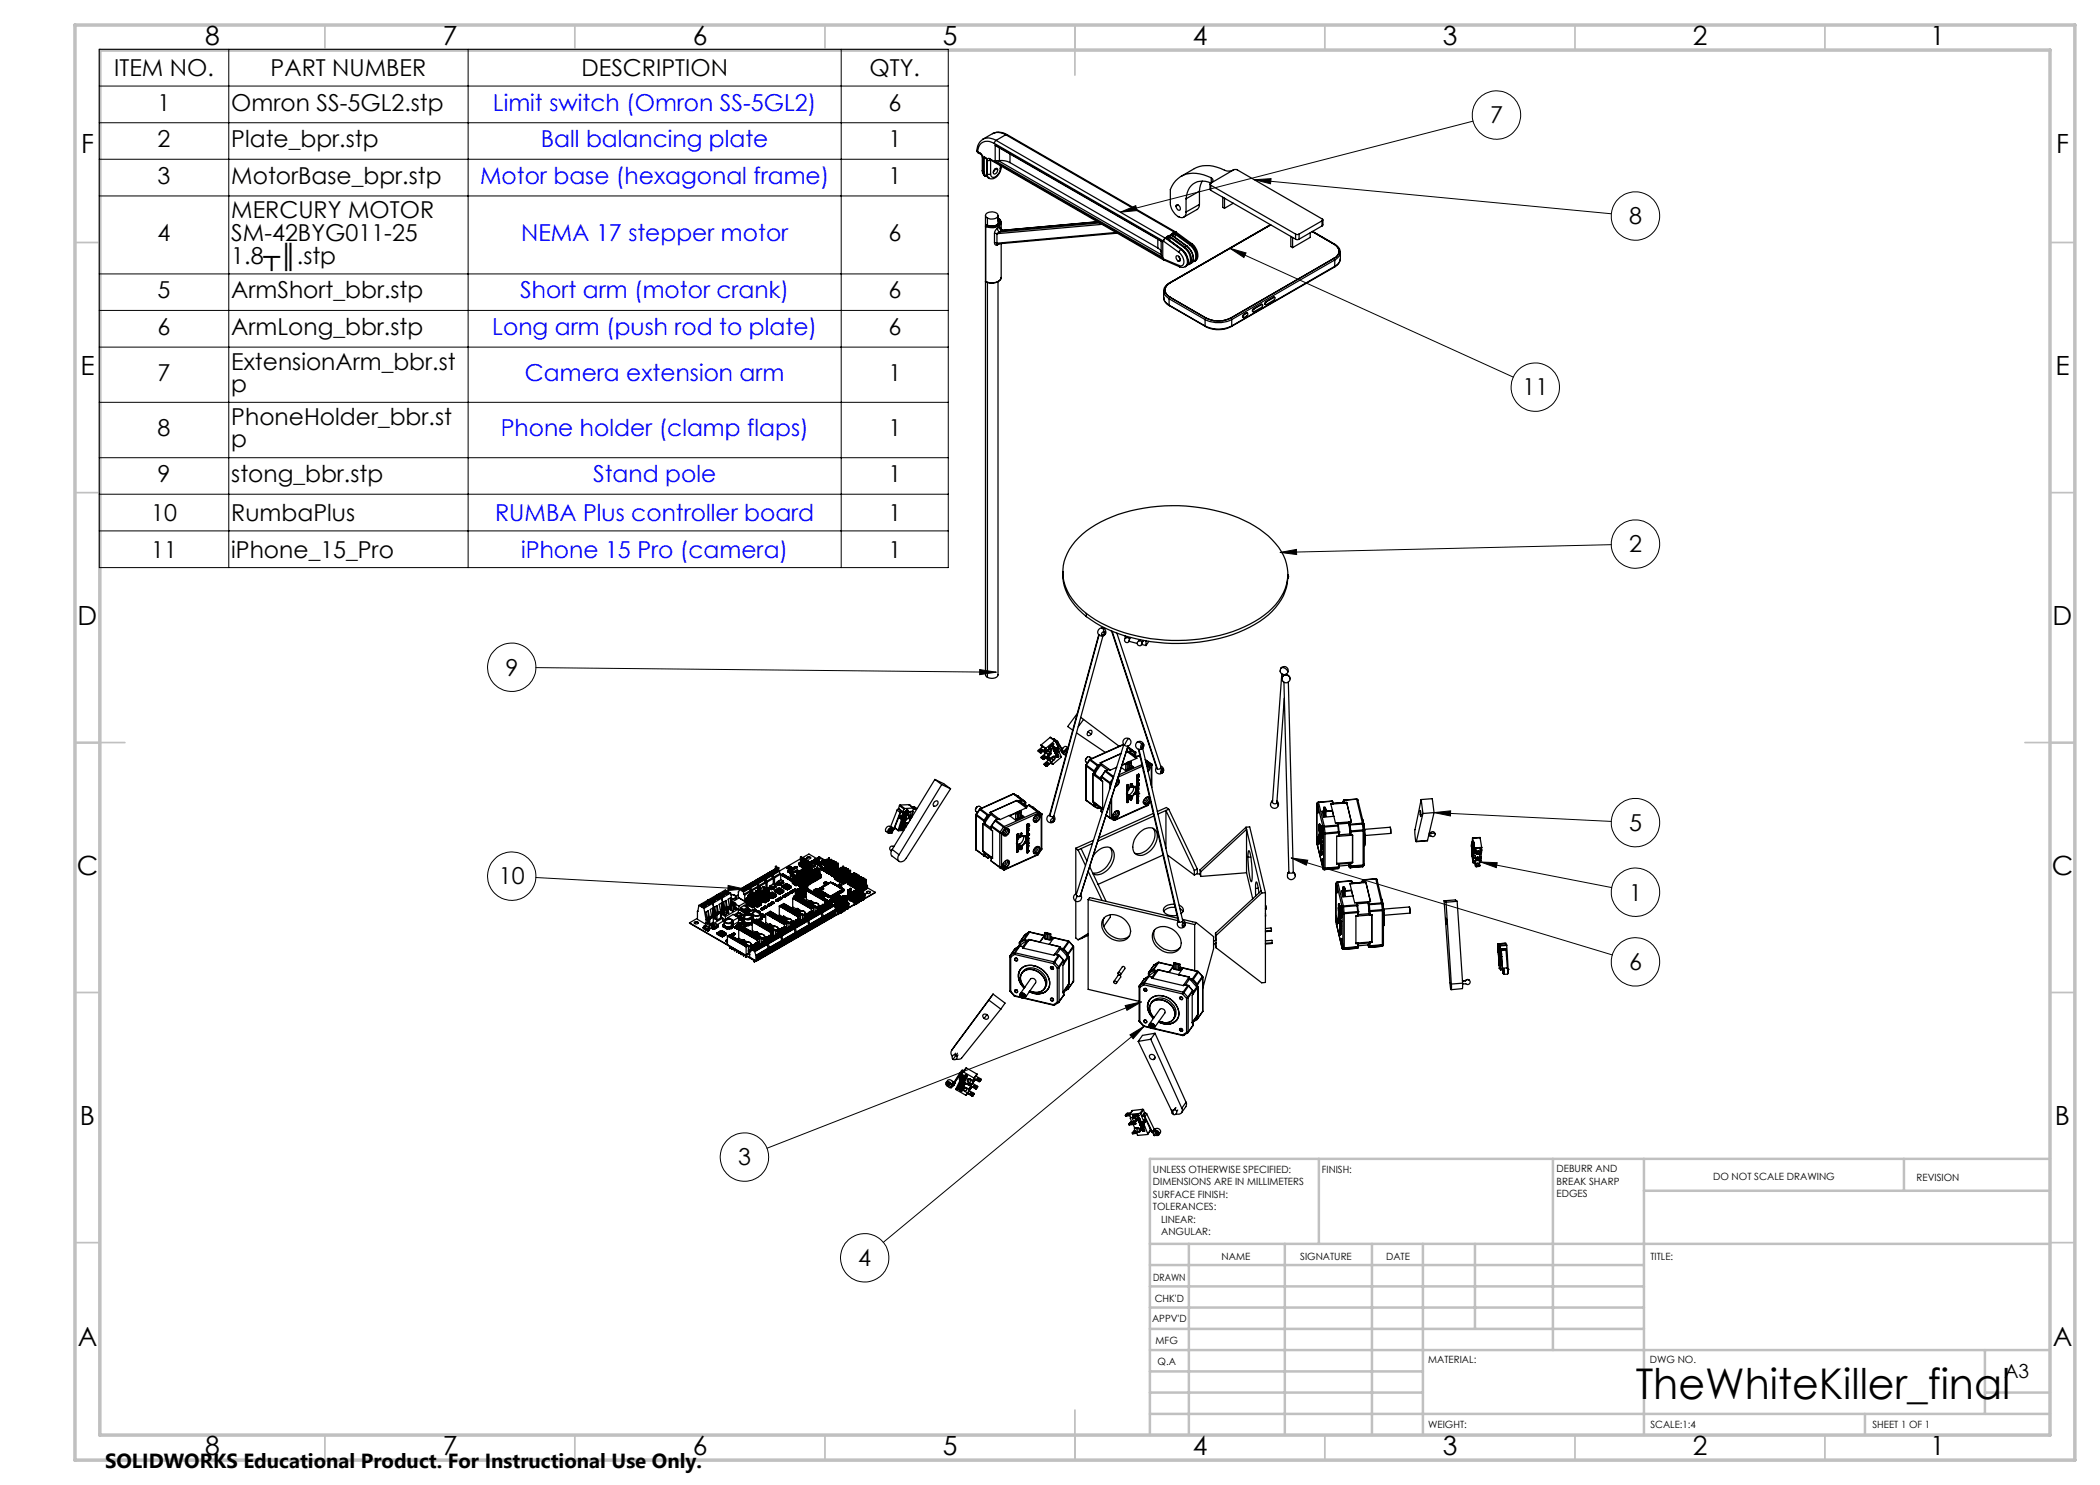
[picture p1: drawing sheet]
<svg xmlns="http://www.w3.org/2000/svg" width="420mm" height="297mm" viewBox="0 0 420 297" stroke-linecap="round" stroke-linejoin="round" font-family="sans-serif">
<defs><g id="words">
<text font-size="8.5" x="327.1" y="279.7">TheWhiteKiller_final</text>
<g font-size="5.3">
<text x="41" y="8.9">8</text>
<text x="88.5" y="8.9">7</text>
<text x="138.5" y="8.9">6</text>
<text x="188.5" y="8.9">5</text>
<text x="238.5" y="8.9">4</text>
<text x="288.5" y="8.9">3</text>
<text x="338.5" y="8.9">2</text>
<text x="386" y="8.9">1</text>
<text x="16.2" y="30.7">F</text>
<text x="411.2" y="30.7">F</text>
<text x="16.1" y="74.9">E</text>
<text x="411.1" y="74.9">E</text>
<text x="15.5" y="124.9">D</text>
<text x="410.5" y="124.9">D</text>
<text x="15.4" y="174.9">C</text>
<text x="410.4" y="174.9">C</text>
<text x="16" y="224.9">B</text>
<text x="411" y="224.9">B</text>
<text x="15.5" y="269.2">A</text>
<text x="410.5" y="269.2">A</text>
<text x="41" y="290.9">8</text>
<text x="88.5" y="290.9">7</text>
<text x="138.5" y="290.9">6</text>
<text x="188.5" y="290.9">5</text>
<text x="238.5" y="290.9">4</text>
<text x="288.5" y="290.9">3</text>
<text x="338.5" y="290.9">2</text>
<text x="386" y="290.9">1</text>
</g>
<g font-size="4.7">
<text x="22.9" y="15.2">ITEM NO.</text>
<text x="54.1" y="15.2">PART NUMBER</text>
<text x="116.3" y="15.2">DESCRIPTION</text>
<text x="173.9" y="15.2">QTY.</text>
<text x="31.5" y="22.1">1</text>
<text x="46.3" y="22.1">Omron SS-5GL2.stp</text>
<text x="177.7" y="22.1">6</text>
<text x="31.5" y="29.4">2</text>
<text x="46.3" y="29.4">Plate_bpr.stp</text>
<text x="177.7" y="29.4">1</text>
<text x="298" y="24.7">7</text>
<text x="31.5" y="36.8">3</text>
<text x="46.3" y="36.8">MotorBase_bpr.stp</text>
<text x="177.7" y="36.8">1</text>
<text x="46.3" y="43.7">MERCURY MOTOR</text>
<text x="325.8" y="44.9">8</text>
<text x="31.5" y="48.2">4</text>
<text x="46.3" y="48.2">SM-42BYG011-25</text>
<text x="46.3" y="52.7">1.8┬║.stp</text>
<text x="177.7" y="48.2">6</text>
<text x="31.5" y="59.7">5</text>
<text x="46.3" y="59.7">ArmShort_bbr.stp</text>
<text x="177.7" y="59.7">6</text>
<text x="31.5" y="67">6</text>
<text x="46.3" y="67">ArmLong_bbr.stp</text>
<text x="177.7" y="67">6</text>
<text x="31.5" y="76.2">7</text>
<text x="46.3" y="73.9">ExtensionArm_bbr.st</text>
<text x="177.7" y="76.2">1</text>
<text x="46.3" y="78.4">p</text>
<text x="304.5" y="79.1">11</text>
<text x="31.5" y="87.2">8</text>
<text x="46.3" y="85">PhoneHolder_bbr.st</text>
<text x="46.3" y="89.5">p</text>
<text x="177.7" y="87.2">1</text>
<text x="31.5" y="96.4">9</text>
<text x="46.3" y="96.4">stong_bbr.stp</text>
<text x="177.7" y="96.4">1</text>
<text x="30.2" y="104.2">10</text>
<text x="46.3" y="104.2">RumbaPlus</text>
<text x="177.7" y="104.2">1</text>
<text x="30.2" y="111.5">11</text>
<text x="46.3" y="111.5">iPhone_15_Pro</text>
<text x="177.7" y="111.5">1</text>
<text x="325.8" y="110.5">2</text>
<text x="101.1" y="135.1">9</text>
<text x="325.8" y="166.2">5</text>
<text x="99.8" y="176.9">10</text>
<text x="325.8" y="180.1">1</text>
<text x="325.8" y="194">6</text>
<text x="147.6" y="233.1">3</text>
<text x="171.7" y="253.2">4</text>
</g>
<g font-size="4.7" fill="#00f">
<text x="98.6" y="22.1">Limit switch (Omron SS-5GL2)</text>
<text x="108.2" y="29.4">Ball balancing plate</text>
<text x="96" y="36.8">Motor base (hexagonal frame)</text>
<text x="104.2" y="48.2">NEMA 17 stepper motor</text>
<text x="104.1" y="59.7">Short arm (motor crank)</text>
<text x="98.5" y="67">Long arm (push rod to plate)</text>
<text x="105" y="76.2">Camera extension arm</text>
<text x="100.1" y="87.2">Phone holder (clamp flaps)</text>
<text x="118.6" y="96.4">Stand pole</text>
<text x="99" y="104.2">RUMBA Plus controller board</text>
<text x="104.2" y="111.5">iPhone 15 Pro (camera)</text>
</g>
<text font-size="4.1" x="21" y="293.7">SOLIDWORKS Educational Product. For Instructional Use Only.</text>
<text font-size="3.9" x="400.9" y="275.5">A3</text>
<g font-size="2">
<text x="230.6" y="234.6">UNLESS OTHERWISE SPECIFIED:</text>
<text x="230.6" y="237.1">DIMENSIONS ARE IN MILLIMETERS</text>
<text x="230.6" y="239.6">SURFACE FINISH:</text>
<text x="264.4" y="234.6">FINISH:</text>
<text x="311.3" y="234.5">DEBURR AND</text>
<text x="311.3" y="237">BREAK SHARP</text>
<text x="311.3" y="239.5">EDGES</text>
<text x="342.6" y="236">DO NOT SCALE DRAWING</text>
<text x="383.3" y="236.2">REVISION</text>
<text x="230.6" y="242.1">TOLERANCES:</text>
<text x="232.2" y="244.6">LINEAR:</text>
<text x="232.2" y="247.1">ANGULAR:</text>
<text x="244.3" y="252">NAME</text>
<text x="260" y="251.9">SIGNATURE</text>
<text x="277.2" y="251.9">DATE</text>
<text x="330.1" y="251.9">TITLE:</text>
<text x="230.6" y="256.1">DRAWN</text>
<text x="230.9" y="260.3">CHK'D</text>
<text x="230.4" y="264.4">APPV'D</text>
<text x="231.1" y="268.8">MFG</text>
<text x="231.5" y="273">Q.A</text>
<text x="285.6" y="272.5">MATERIAL:</text>
<text x="330" y="272.5">DWG NO.</text>
<text x="285.6" y="285.5">WEIGHT:</text>
<text x="330.1" y="285.6">SCALE:1:4</text>
<text x="374.5" y="285.6">SHEET 1 OF 1</text>
</g>
</g></defs>
<g fill="none" stroke="#000" stroke-width=".25">
<path d="M195.4 30.1l.2 .4M195.4 30.1l.1 .2M195.5 30.3l.1 .2M195.5 30.3l.6 .4M195.6 30.5l.6 .4M196.1 30.7l.4 .3 .1 .6M196.1 30.7l.1 .2M196.2 30.9l.3 .5M196.5 34.1v.5l.5 .6M196.5 31.4l.1 .2M196.5 34.1l.1 .2M196.5 31.4v2.7"/>
<path d="M196.6 27.8l-.3 .3a2.75 2.75 0 0 0-.9 2M196.6 27.8a2.56 2.56 0 0 1 2.6 .3M196.6 34.3l.1 .6 .3 .3M196.6 34.3l.1 .1M196.6 31.6v2.7M196.7 31.6h.1M196.7 34.4h.1M196.7 34.4a.74 .74 0 0 0 .4 .8M196.7 31.6v2.8M196.8 34.4a.8 .8 0 0 0 .6 .8M196.8 31.6v2.8M196.9 31.4h-.2v.2"/>
<path d="M196.9 31.4l.1 .1M196.9 31.4l.2 .1M197 31.5l-.2 .1M197 31.5l.1 .1M197 35.2h.1M197.1 35.2l.4 .1M197.1 31.5l.3 .5M197.1 31.5v.1M197.1 31.6l.2 .4M197.3 34.7l.2 .7 .2 .2M197.3 32h.1M197.3 34.7h.1"/>
<path d="M197.3 32v2.7M197.4 34.7l.1 .6 .2 .3M197.4 32v2.8M197.4 34.7v.1M197.4 34.8l.3 .1 .4-.1M197.4 34.8l.2 .6 .2 .3M197.7 35.6l.1 .1M197.9 31.7a.27 .27 0 0 0-.3 0 .27 .27 0 0 0-.1 .3 .27 .27 0 0 0 .4 .1l.3-.1M197.9 31.7l.1 .3M197.9 31.7l34.8 20.1M198 32h.1M198 32l34.8 20"/>
<path d="M198.1 32v2.8M198.5 26.7a2.79 2.79 0 0 1 2.9 .2M198.9 28.7a2.04 2.04 0 0 0-2.3-.3 2.04 2.04 0 0 0-1.1 1.9M198.9 28.7l33.8 19.5M198.9 33.9l.4-.2a.6 .6 0 0 1 .1 .7 .6 .6 0 0 1-.7 .3v-.4zM199 29l.4 .2M199 33.8l-.4 .6M199 32.2l33.6 19.3M199 29l33.6 19.3M199 29v3.2M199.1 33.7l.4 .3M199.2 28.1l-.3 .6"/>
<path d="M199.2 28.1l33.8 19.5M199.4 29.3l33.2 19M199.7 32.1l-.7 .1M199.7 32.1h.2M199.7 32.1l32.6 18.8M199.9 32.1a3.5 3.5 0 0 1 2.1 .4M199.9 29.6v2.5M200.1 33.7a1.89 1.89 0 0 1-1.5 1.8 .63 .63 0 0 1-.5-.7M200.1 33.1v.6M200.2 33.5a2.24 2.24 0 0 1-2 2.3l-.4-.2M200.2 33.5l-.1 .2M200.2 33.2v.3"/>
<path d="M201.2 26.9h.2M201.2 26.9l-.5-.2a2.73 2.73 0 0 0-2.2 0l-1.9 1.1M201.2 26.9l-2 1.2M201.2 26.9l33.8 19.6M201.4 26.9l33.8 19.6M202 32.5l29.6 17.1M202 30.8v1.7M237.2 39.8v2.6M239.9 38.2l-2.7 1.6M239.9 38.2v2.7M240.5 36.2l-.4 .8-.2 1.2M242 36.8v1.1l.1 .2"/>
<path d="M242.1 37l17 9.8M242.1 38.1l17 9.7M242.1 37v1.1M242.2 36.6a3.3 3.3 0 0 0-5 3.2M242.3 36.6a.24 .24 0 0 0-.3 .2 .24 .24 0 0 0 .1 .2M242.3 35.6l.3 .5-.3 .5M242.3 35.6a6.5 6.5 0 0 0-6.2-.3 5.1 5.1 0 0 0-2 2.6v2.7a3.5 3.5 0 0 0 1.5 2.7M242.3 35.6v1M244.5 39.4v2.1l.4 .2M244.9 39.6v2.1M246.7 34h.7l17 9.8a.19 .19 0 0 1 .2 .2 .19 .19 0 0 1-.2 .2M246.7 34l-1.2 .2a9.3 9.3 0 0 0-5.6-.9l-1 .4-2.7 1.6"/>
<path d="M246.7 34l-4.4 2.6M197.1 56.3l.1 .1M197.1 56.3v78.7l.4 .5M197.1 45.2v.1M197.1 56.3h.1M197.1 43.1v2.1M197.1 45.2v11.1M197.1 45.3v11M197.2 45.1l-.1 .1M197.2 45.1h.1M197.2 45.1l-.1 .2M197.3 42.7a1.61 1.61 0 0 1 2.3 .3 1.36 1.36 0 0 1-2.1 .6 .52 .52 0 0 1-.4-.4 .52 .52 0 0 1 .2-.5z"/>
<path d="M197.4 45h.1M197.4 45l-.2 .1M197.5 43.6v1.4M197.5 56.5v79M198.9 48.6l.2 .4h.4M198.9 46.7h.5M198.9 48.6h.5M198.9 46.7v1.9M199.4 46.7v1.9M199.5 45.7l-.4 .4-.2 .6M199.5 45.7l.1 .3 .3 .4M199.5 48.8v.2"/>
<path d="M199.6 56.3v78.7a1.41 1.41 0 0 1-2.1 .5M199.6 43.9l.1 .1a.71 .71 0 0 1 .1 .7 .71 .71 0 0 1-.7 .4l-1.1 .1-.6-.2M199.6 44.1l.1 .4M199.6 43.1v1.7M199.6 43.7h.1M199.7 43.7a.77 .77 0 0 1 .4 .8 .77 .77 0 0 1-.6 .7l-1.2 .2-1.1-.3M199.7 43.7h.1M199.7 43.7h-.1M199.7 43.7l.4 .4 .1 .4M199.7 44.5a1.74 1.74 0 0 1-2.3 .5M199.7 44.5h.1M199.9 45.4l.2 .1v.4l.4 .2"/>
<path d="M199.9 45.4a.61 .61 0 0 0 .5 .7M199.9 48.8l-.4 .2M199.9 45.4l-.4 .3M199.9 46.4l-.5 .3M200.2 55.6a2.21 2.21 0 0 1-3 .8M200.2 44.5a1.83 1.83 0 0 1-2.3 1l-.8-.2M200.2 55.6a2.26 2.26 0 0 1-3.1 .7M200.2 44.5v1.5M200.2 48.7v6.9M200.4 46.1l-.5 .3M200.4 46.1h.1M219.5 44.3l-19 1.8"/>
<path d="M219.5 44.4l-19.1 1.7M219.9 44.6l-20 1.8M220.4 44.9l-21 1.8M223.2 46.5l-23.8 2.1M223.5 46.6l-24 2.2-.1-.2M231.6 49.6l.5 .4 .1 .4M231.6 47.8v1.8M232.2 48.3l.1 2.6M232.3 50.9l.3 .6M232.6 48.3v3.2M232.7 51.8l.2 .2M232.7 51.8l.1 .2"/>
<path d="M232.7 48.2l3.1 2.3M232.7 51.8l3.1 1.3M232.8 59.5l.1 .7 .5 .6 .5 .3M232.8 58.4a1.73 1.73 0 0 0 1 1.4M232.8 58.4l-.1-.2a2.25 2.25 0 0 0 1.1 2.8M232.8 52h.1M232.9 52l3 1.4M233 58v.1M233 47.6l-.3 .6M233 47.6h.1M233.1 47.6l-.4 .6M233.1 47.6l3.1 2.3"/>
<path d="M233.2 47.5l.1 .1M233.2 47.5l.2 .1M233.2 47.5l-.2 .1M233.3 47.6l.1 .1M233.3 47.6h.1M233.3 47.6h-.2M233.3 47.4l-.1 .1M233.3 47.4l.1 .1M233.4 47.6v.1M233.4 47.7l2.9 2.1M233.4 47.5v.1M233.4 47.5v.2"/>
<path d="M233.5 47.3l.1 .1M233.5 47.3l-.2 .1M233.6 47.4l-.2 .1M233.6 47.4v.4M233.8 47.2l-.3 .1M233.8 47.4h-.2M233.8 47.4h.1M233.8 47.2v.2M233.8 47.2h.1M233.8 47.2l.3 .1M233.8 47.4h.2M233.8 59.8l7.2 4.1"/>
<path d="M233.8 59.8v1.2M233.9 56.6l-.5 .4a1.45 1.45 0 0 0-.6 1.4M233.9 56.6h.1M234 47.4l2.9 2.2M234 47.4v.7M234 59.4l-.2 .4M234 56.6a1.52 1.52 0 0 0-1 1.4 1.52 1.52 0 0 0 1 1.4M234 59.4l7.2 4.2M234.1 47.3l-.1 .1M234.1 47.3l2.9 2.1M234.3 46.9v.1M234.3 46.9l.1 .1"/>
<path d="M234.3 46.9l-.5 .3M234.3 47l.1 .1M234.3 47h.1M234.3 47l-.5 .2M234.4 46.7l-.1 .2M234.4 46.7l.1 .2M234.4 47l.1 .1M234.4 47.1l2.9 2.1M234.4 47.1h.1M234.5 47.1l2.9 2.1M234.5 46.9l-.1 .1M234.5 46.9v.2"/>
<path d="M234.6 46.6l.1 .2M234.6 46.6l-.2 .1M234.7 46.8l-.2 .1M234.7 46.8v.4M234.8 46.6h-.2M234.8 46.8h-.1M234.8 46.8h.1M234.8 46.6v.2M234.8 46.6h.1M234.9 46.6l.2 .1M234.9 46.8h.1M234.9 46.6v.2"/>
<path d="M235 46.5h.1M235 46.5l-.2 .1M235 46.8l2.9 2.2M235 46.8v.7M235.1 46.5l-.2 .1M235.1 46.5l3 2.3M235.1 46.7l-.1 .1M235.1 46.7l3 2.1M235.2 46.5h.1M235.2 41.1l.1-.1a.72 .72 0 0 1 .6 1l-.4-.1-.3-.5zM235.2 46.5h-.2M235.3 46.5h-.2"/>
<path d="M235.3 46.5l3.1 2.3M235.3 51.1a.74 .74 0 0 1 .6 1.1 .72 .72 0 0 1-.6-1.1zM235.6 43.3h.1M235.6 41l-.4 .2M235.7 51.3l.4 .5M235.8 50.5a2.06 2.06 0 0 1 .7 2.6l-.5 .1-.2-.1M235.8 53.1l.1 .3M236.1 52l-.5 .2M236.2 49.9l-.4 .6M236.3 49.8a2.73 2.73 0 0 1 1 3.4l-.2 .1a1.9 1.9 0 0 0-.1-2.5l-.8-.9M236.3 49.8h.1M236.3 49.8l-.1 .1"/>
<path d="M236.3 49.8a2.91 2.91 0 0 1 1.2 3.1l-.2 .3M236.9 49.6a2.71 2.71 0 0 1 1 3l-.4 .3M237 49.4l-.1 .2M237 49.4a2.75 2.75 0 0 1 1 3.3l-.2 .2M237.1 53.3l-.4 .2-.8-.1M237.2 42.4a.97 .97 0 0 1-.5 1 .97 .97 0 0 1-1.1-.1M237.3 49.2a2.73 2.73 0 0 1 1.1 3.4h-.1M237.3 49.2l-.3 .2M237.4 49.2a2.93 2.93 0 0 1 1.1 3.1l-.2 .3M237.4 49.2h-.1M237.8 52.9l-.4 .1M237.8 52.9h.1"/>
<path d="M237.9 49a2.67 2.67 0 0 1 1.1 3l-.5 .3M238.1 48.8l-.2 .2M238.1 48.8a2.73 2.73 0 0 1 1 3.3l-.2 .2M238.1 48.8a2.62 2.62 0 0 1 1 3.3l-.1 .1M238.1 48.8h.1M238.3 52.6l-.5 .3M238.4 48.8a2.67 2.67 0 0 1 1 3.1l-.4 .3M238.4 48.8h-.3M238.9 52.3l-.4 .1M239 52.2l-.1 .1M239.9 40.9a1.14 1.14 0 0 1-.5 1l-2.7 1.5M239.9 40.9l-2.7 1.5"/>
<path d="M246.7 40.6l-1.8 1.1M254.1 44.9l-20.2 11.7M254.1 45l-20.1 11.6M254.7 59.4l.3 .1M254.7 59.4l-1.5 .9M254.7 59.4l.1 .1M254.8 59.5h.2v.2l-.1 .3-1.7 1-.2-.3 .3-.3M254.8 59.5l-1.5 .9M258.2 47.3v2l.3 .2M258.5 47.5v2M259.1 46.8l.3 .1 .4-.1M259.1 47.8l.3 .1 .4-.1"/>
<path d="M259.1 46.8v1M259.8 46.8v1M262 46.6v.9l-3.5 2M262.5 46.3l4.3 2.5M262.5 46.3l4.4 2.5M264.4 44.2l-4.6 2.6M264.4 44.2v1M264.4 45.2l-4.6 2.6M264.6 44v1l-.2 .2M266.8 51.7l.1 .3M266.8 48.8a1.51 1.51 0 0 1 1 1.4 1.51 1.51 0 0 1-1 1.5M266.8 48.8h.1"/>
<path d="M266.8 51.7l-20.6 11.9M266.9 48.8l.8 .7 .4 1M266.9 53.4l-20.6 11.9M266.9 53.3v.1M266.9 52l-20.6 11.9M266.9 52v1.3M266.9 53.3l-20.6 11.9M267.8 50.3h.1M268 51.9l-.3 .8-.8 .7M268.1 50.5a1.9 1.9 0 0 1-1.2 1.5M268.1 50.5a2.39 2.39 0 0 1-.8 2.5l-.4 .3M233.8 61l.1 .1"/>
<path d="M233.8 61l7.2 4.2M233.9 61.1l7.2 4.2M241 63.9a6.2 6.2 0 0 0 5.3 0M241 65.2a5.9 5.9 0 0 0 5.3 0M241 65.2l.1 .1M241 63.9v1.3M241.1 65.3a5.5 5.5 0 0 0 5.2 0M241.2 63.6l-.2 .3M241.2 63.6a5.7 5.7 0 0 0 5 0M246.2 63.6l.1 .3M246.3 65.2v.1M246.3 63.9v1.3"/>
<path d="M248.7 62.9l-.2 .4 .2 .2M248.7 62.9h.1M249.2 62.6h.3M249.2 62.6l-.5 .3M249.2 62.6h.1M249.3 62.6l.3 .1-.1 .3-.7 .5a.28 .28 0 0 1-.2-.3 .28 .28 0 0 1 .2-.3M249.3 62.6l-.5 .3M250.7 61.7l-.2 .4 .1 .3M250.7 61.7l.1 .1M252.2 60.9h.3M252.2 60.9l-1.5 .8M252.2 60.9h.1"/>
<path d="M252.3 60.9l.3 .2-.3 .4-1.7 .9v-.3l.2-.3M252.3 60.9l-1.5 .9M253.2 60.3l-.3 .4 .2 .2M253.2 60.3l.1 .1M212.6 114.3a9.9 9.9 0 0 0 3.9 8.3l.8 .7M215.7 107.6a24.7 24.7 0 0 1 14.5-6.2 33.7 33.7 0 0 1 20.8 3.8 13.3 13.3 0 0 1 6.3 7.5 9.4 9.4 0 0 1-3.6 9.7 27.6 27.6 0 0 1-16.5 5.7 33.1 33.1 0 0 1-18.1-4.1 12.9 12.9 0 0 1-6.4-8.3 9.4 9.4 0 0 1 3-8.1zM257.6 115.5a11.1 11.1 0 0 1-5.6 8.8 32.7 32.7 0 0 1-21.8 4 28.3 28.3 0 0 1-12.9-5M257.7 115.4l-.1-.4v.5M257.7 115.4l-.1 .3M257.7 115.4l-.1 .2M217.3 122.7v.6M219.7 127l-9.7 36.2"/>
<path d="M219.8 127l-9.8 36.2M220.3 126.9l.1 .1M220.3 125.6l.4 .3 .1 .5M220.4 127l.2 .1M220.6 127.2l-9.9 36.1-.2 .1M220.8 126.4a.39 .39 0 0 1 .2 .4 .39 .39 0 0 1-.4 .3M220.8 126.4a.39 .39 0 0 0-.5 .2 .39 .39 0 0 0 .3 .5M220.9 126.4l-.1 .3-.4 .3M222.1 126.1l.2 .1 9.2 27.6M222.4 126.3l9.1 27.5M223.4 126.6l8.8 26.8-.1 .3M225 127.2v.5"/>
<path d="M225.5 127.3l-.1 .2M225.8 128.3l1.6 .4M225.9 128l-.2 .3M226.1 127.5l-.2 .4M228 127.9l-.1 .3M228.4 128.9l.8 .2M228.4 128.7l-.2 .2M228.7 128.1l-.3 .4M229.2 128.2v.9M229.8 128.3l-.6 .8M256.2 133.6a1.06 1.06 0 0 1 1.4 .8M256.4 134.8l-1.9 25.6 .2 .3 .4 .1 .2-.2"/>
<path d="M256.5 135.3a.81 .81 0 0 1 .9-.3 .81 .81 0 0 1 .6 .8M256.5 135.3h.1M256.7 135.1a.83 .83 0 0 1 1.4 .4 .83 .83 0 0 1-.9 1.1 .83 .83 0 0 1-.7-1.3zM256.8 136.5l1 38 .2 .1h.5l.2-.1M256.9 139.7l-1.6 20.9M257.2 134.8v.1M257.7 136.4l1 38.1M187 155.9l1.3 1M187 155.9l1.7 .8 1.4 1.1M187 155.9l-8.6 14M188.3 156.9l1.8 .9M188.3 156.9l-8.5 14.1"/>
<path d="M190.1 157.8l-8.8 13.8a1.02 1.02 0 0 1-1.7 .5 1.14 1.14 0 0 1 .2-1.1M202.6 158.8h.2M202.6 158.8h.1M202.6 158.8l-6.6 3M202.7 158.8h.1M202.7 158.8l-6.6 3M202.7 158.8l1.5 1.1M202.8 158.8l.7 .4M202.8 158.8h.1M202.8 158.8l1.6 1.1M203.5 159.2h.1M203.5 159.2l1.6 1.2"/>
<path d="M204.2 159.9l.1 .2M204.2 159.9h.2M204.2 159.9l-.6 .3M204.4 159.9v.2M204.4 159.9l.6 .4M207.6 150.2l.4 .3M207.6 150.2l.5 .4M208 150.5l.1 .1M208.1 150.6h.1M208.2 150.5v.1M208.2 150.5h-.2M208.2 149l.9 .7"/>
<path d="M208.2 149l.2 .4M208.2 149h.1M208.2 151.5l.5 .4M208.2 151.5l.1 .1M208.2 149l1 .7M208.5 150a.29 .29 0 0 0-.5 .2M208.5 149.4l-.9 .8M208.7 150.2l.8 .6M208.7 150.3l.3 .5M208.8 151.8l-.1 .1M208.8 151.8v.1M208.8 151.9h-.1"/>
<path d="M208.8 152.9l.4 .3M208.8 150l.5 .4M209 149.9l.3 .3M209 149.8l-.8 .7M209.1 151.3h-.3l-.2 .2M209.1 149.9l-.9 .7M209.1 150.7l-.9 .8M209.1 149.7h.1M209.1 149.7l.2 .5M209.2 153.2h.1M209.2 151.5l1 .9M209.3 150.4l.2 .4"/>
<path d="M209.3 150.2h.1M209.3 150.2v.2M209.3 151.4l.7 .5M209.4 153.1l-.2 .1M209.4 153.1v.1M209.4 153.2h-.2M209.5 151.3l.5 .5M209.5 151.9l.1 .2M209.5 150.8h.1M209.6 151.1l-.8 .7M209.6 150.8l.4 1M209.7 152.6h-.3l-.2 .2"/>
<path d="M209.7 151.2l-.9 .7M209.7 152l-.9 .9M209.7 149.5h.1M209.8 149.5h.1M209.8 149.4v.1M209.8 149.4h.1M209.8 149.8l.3-.1 .3 .3-.2 .3-.6 .5M209.8 150l.2-.2a.29 .29 0 0 1 .1 .4 .29 .29 0 0 1-.4 .1zM209.8 149.8h.1M209.8 149.8l-.5 .4M209.8 149.3v.1M209.9 149.5h.1"/>
<path d="M209.9 149.4h.1M209.9 149.5h-.1M209.9 149.3h.1M209.9 149.3l-.1 .1M209.9 149.3l.1 .1M210 149.2h.1M210 149.4l-.1 .1M210 149.2v.1M210 149.3h.1M210 147.5l1 .7M210 149.3h-.1M210 149.2v.2"/>
<path d="M210 149.3v.1M210 147.5l-1.8 1.5M210 147.5l.9 .7M210 151.9l.2 .5M210 149.2l.1 .1M210 149.4h.1M210 151.8h.1M210 149.2h.2M210 151.8v.1M210.1 149.3h.1M210.1 149.2v.1M210.1 149.1v.1"/>
<path d="M210.1 149.2h.1M210.1 149.1h.1M210.1 149.1l-.1 .1M210.1 150.6v.2l-.2 .1M210.1 152.6l.4 .3M210.1 149h.2zM210.2 149.2h.1M210.2 149.2l-.1 .1M210.2 152.6l.3 .3M210.2 152.4l-.8 .7M210.2 152.4h.1M210.3 149.7l-.5 .1"/>
<path d="M210.3 152.5l-.9 .7M210.3 148.9h.1M210.3 148.9l-.2 .2M210.3 148.9l-.1 .3M210.3 152.4l.2 .5M210.4 149.1h.1M210.4 149h.1M210.4 149.1l-.2 .1M210.4 149v.1M210.4 148.8h.1M210.4 148.8v.2h.1M210.4 148.9v.1"/>
<path d="M210.5 148.8h.1M210.5 149.4h.1M210.5 149h.1M210.5 152.9h.1M210.5 151.4l.3-.1 .3 .2-.2 .4-.6 .5M210.5 151.6l.2-.2a.29 .29 0 0 1 .1 .4 .29 .29 0 0 1-.4 .1zM210.5 151.4h.1M210.5 149.3v.1M210.5 148.8l.1 .1M210.5 149.3h.1M210.5 149l-.1 .1M210.5 151.4l-.5 .4"/>
<path d="M210.5 148.7h.1M210.5 149.5h.1M210.6 149.4h-.1M210.6 149.4h.1M210.6 149.3h.1M210.6 149.6h.1M210.6 148.7l-.2 .2M210.6 149.3v.1M210.6 149.3l-.1 .1M210.6 148.9h.1M210.6 148.8h.1M210.6 149.6v.1"/>
<path d="M210.6 149.5h.1M210.6 149.5v.1M210.6 149.7h.1M210.6 149.5l.1-.1-.1 .2M210.6 147.8h.1M210.6 149.7l.1 .1M210.6 149.4v.1M210.7 147.8h.2l.6 .5M210.7 149.7h.1M210.7 149.3h-.1M210.7 149.2l-.1 .1M210.7 147.8l.6 .5"/>
<path d="M210.7 149.2l-.2 .2M210.7 149.2v.1M210.7 149.7v.1M210.7 149.8h.1M210.7 149.9h.1M210.7 149.8v.1M210.7 149.4h.1M210.7 149.5h.1M210.7 149.4l-.2 .1M210.7 149.4l-.1 .2M210.7 149.5l-.1 .1M210.8 150h.1"/>
<path d="M210.8 149.9h-.1M210.8 149.8h.1M210.8 149.9h.1M210.8 150v.1M210.8 149.6h.1M210.8 149.7h-.1M210.8 149.7h.1M210.8 149.6v.1M210.8 149.5h.1M210.8 149.8v.1M210.8 150.1h.1M210.8 149.5l-.2 .1"/>
<path d="M210.9 149.6l-.1 .1M210.9 149.8h.1M210.9 149.8l-.2 .1M210.9 150.2h.1M210.9 149.6h.1M210.9 149.7h.1M210.9 150.1h.1M210.9 150.3h.1M210.9 150.2v.1M210.9 149.8h-.1M210.9 150.1l.1-.1zM210.9 149.7l-.2 .2"/>
<path d="M210.9 149.7v.1M210.9 148.2h.2M210.9 151.3l-.4 .1M210.9 151.3h.1M210.9 149.8l-.1 .2M210.9 149.8h-.2M210.9 148.2l-1.7 1.5M211 150.4h.1M211 150.4v.1M211 150.5h.1M211 150.1l-.1 .1M211 150.2l-.1 .1"/>
<path d="M211 150.1h.1M211 149.9h.1M211 150h.1M211 149.9l-.2 .1M211 150l-.1 .2M211 150.5v.1M211 150.1l.1 .1M211 150.1v.1M211 150.6h.1M211 150l-.2 .1M211.1 150.1h.1M211.1 150.4v.1"/>
<path d="M211.1 150.4h.1M211.1 149.7v.1M211.1 149.7h.1M211.1 149.8h.1M211.1 150.2h.1M211.1 150.1v.1M211.1 150.6h.1M211.1 148.2l.6 1.3-.1 .3 .7 1.6-1.7 1.5M211.1 150.5v.1M211.1 150.7h.2M211.1 150.4l-.1 .1M211.1 150.7h.1"/>
<path d="M211.1 150.7v.1M211.1 150.3h.1M211.1 149.7l.1 .1M211.1 150.5h.1l-.1 .1M211.1 150.3v.1M211.1 150.6v.1M211.1 150.8h.1M211.1 149.9h.1M211.1 150.7l.1 .1M211.2 150.8h.1M211.2 150.4h-.1M211.2 149.8h.1"/>
<path d="M211.2 149.8v.1M211.2 149.9h.1M211.2 149.8h-.1M211.2 149.6h.1M211.2 149.7h.1M211.2 149.7l-.1 .1M211.2 150.6h.1M211.2 149.6v.2M211.2 150.6v.1M211.2 150.5l-.1 .1M211.2 150.7h.1M211.2 150h.1"/>
<path d="M211.2 150v.1M211.2 150.1h.1M211.2 150.4h.1M211.2 151h.1M211.2 150.5h.1M211.2 150.4l-.2 .1M211.2 150.5v.1M211.2 150l.1 .1M211.2 150.4l-.1 .3M211.2 150.7v.1M211.2 149.7v.1M211.2 149.7l.1 .1"/>
<path d="M211.2 150.5l.1 .1M211.2 151.1h.1M211.2 149.6v.1M211.2 149.9l.1 .1M211.3 148.3h.2M211.3 150.8h-.2M211.3 150.7v.1M211.3 150.1h.1M211.3 149.8h.1M211.3 149.8h-.1M211.3 149.6v.1M211.3 149.6l-.1 .1"/>
<path d="M211.3 149.6l-.1 .2M211.3 149.9h.1M211.3 150h.1M211.3 150.2v.1M211.3 150.2h.1M211.3 150.6h-.1M211.3 150.8l-.1 .2M211.3 148.3l-.2 .1M211.3 148.3v.1M211.3 148.7l.1 .1M211.3 151.2h.1M211.3 149.7h.1"/>
<path d="M211.3 150.6h.1M211.3 150.8h.1M211.3 149.9v.1M211.3 150.3h.1M211.3 148.4h.2M211.3 150v.1M211.3 150.9l-.1 .1M211.3 150.9h.1M211.3 150.6l-.1 .1M211.3 148.4l-.1 .1M211.3 150.7h.1M211.3 150.6v.1"/>
<path d="M211.3 150.3l.1 .1M211.3 151.3h.1M211.3 150.1v.1M211.3 150.8v.1M211.3 148.8l.3 .2M211.3 150.3l.1 .2M211.4 151.4h.1M211.4 151.3v.1M211.4 151.2h.1M211.4 150.4h.1M211.4 150.2h.1M211.4 150.1h.1"/>
<path d="M211.4 150.8h-.1M211.4 150.8l-.2 .2M211.4 149.9h.1M211.4 150.2h-.1M211.4 150.1v.1M211.4 151.1v.1M211.4 151.3h.1M211.4 151.2l-.1 .1M211.4 149.9l-.1 .1M211.4 151.2v.1M211.4 150h.1M211.4 150.5h.1"/>
<path d="M211.4 150.9h.1M211.4 150.9l-.1 .2 .2-.1M211.4 150.9l-.2 .2M211.4 149.9v.1M211.4 148.3l.1 .1M211.5 149h.2l-.1 .3M211.5 151.2l-.1 .1M211.5 151.4h.1M211.5 150l-.2 .1M211.5 150l-.2 .3M211.5 150.2h.1M211.5 150.1v.1"/>
<path d="M211.5 150.1h.1M211.5 150.1l-.2 .1M211.5 150.4h.1M211.5 151h.1M211.5 150v.2M211.5 151l-.2 .1M211.5 148.4l1.2 2.1M211.5 151.1l-.1 .1M211.5 151.1h.1M211.5 151.1l-.2 .1M211.5 151.1l-.2 .2M211.5 151.2h.1"/>
<path d="M211.5 151.2h-.1M211.5 151.3h.1M211.5 148.3v.1M211.5 148.3l1.2 2.2M211.5 150.3l.1 .1M211.5 150.2l-.2 .1M211.5 150.1l-.2 .2M211.6 151.2h.1M211.6 150.3h.1M211.6 151.3h.1M211.6 151.2v.1M211.6 150.4h.1"/>
<path d="M211.6 150.3v.1M211.6 150.4h-.1M211.6 149.3l.7 .9M212.2 150.2l.3 .5M212.3 150.2h.1M212.3 150.2l.2 .5M212.5 150.7l.4 .2M212.6 150.4h.1M212.6 150.4l.3 .5M212.6 150.4l.1 .1M212.6 149.6l-.2 .2M212.8 150.3v.1"/>
<path d="M212.8 150.3l.1 .1M212.9 150.4h-.1M212.9 150.4l.3 .5M213.2 150.9h-.3M213.2 149.9l-.4 .4M213.2 149.9l.1 .1M213.3 150.8l-.1 .1M213.3 150l-.4 .4M213.4 150.1h.1M213.4 150.1l-.1 .3M213.5 149.9l-.2 .1M213.5 149.8l-.3 .1"/>
<path d="M213.6 149.6l-.3 .1-.4 .5M213.6 149.6l-.6-.3-.5 .6M215.3 146.6l5.8 3.9M215.4 142.9l-1.9 2.4 1.1 .7M216.1 143.5l7.7 5.8M216.7 143.9l-1 1.4M217.1 151.9v.1M217.2 159.9l.1 .2M217.2 153.1v.1M217.2 159.9v.1M217.2 153.1v6.8M217.2 153v.1"/>
<path d="M217.2 153h.1M217.2 153.2l1.6 1.1M217.2 153.2v6.8M217.3 153l-.1 .2M217.3 153l1.5 1.2M217.5 151.4l-.4 .5M217.6 146.4a.45 .45 0 0 1 .7-.3 .45 .45 0 0 1 0 .7l-.4 .3h-.3a.51 .51 0 0 1 0-.7zM217.6 146.4l.7 .4M217.9 152h.1M217.9 152l-.7 1M217.9 152l-.6 1M217.9 152l1.6 1.2"/>
<path d="M218 151.9l-.1 .1M218 151.9h.1M218.1 151.9l-.2 .1M218.1 151.9l1.5 1.1M218.4 151.7l-.5-.3a.66 .66 0 0 0-.7 .4 .66 .66 0 0 0 .3 .8M218.8 154.3h.1M218.8 154.3v.7M218.8 155l-.3-.2v5.5M218.8 154.2l.2 .1M218.8 154.2v.1M218.9 154.8l-.1 .2M218.9 154.8h.1"/>
<path d="M218.9 154.3v.5M218.9 154.8l1.3 1M219 154.3h-.1M219.5 153.2h.1M219.5 153.2l-.7 1M219.6 153l-.1 .2M219.6 153l.1 .2M219.6 153.2l-.6 1.1M219.7 153.2h-.1M220.1 152.6h.1M220.1 152.6l1.9 1.4M220.2 153l-1.3 1.8"/>
<path d="M220.2 153h.1M220.2 153l1.3 1M220.2 153l-.5 .2M220.2 156.1h.1M220.2 155.4l.1 .1M220.2 155.4l.1 .7M220.3 152.7l-.1 .3M220.3 155.5l1.7 1.2M220.3 156.1l.2 .2M220.3 152.7l-.7 .3M220.3 155.3l-.1 .1M220.3 155.3h.1"/>
<path d="M220.3 155.3v.2M220.3 155.3l1.7 1.2M220.5 156.3v5.5l-.2-.2M220.5 156.3l-1.9-1.5v5.5M221 154.3h.1M221 154.3l-.7 1M221 154.3l1.7 1.3-.7 .9M221.1 154.2l-.1 .1M221.1 154.2h.1M221.2 154.2l-.2 .1M221.2 154.2l1.5 1.1M221.8 153.9l-.7 .3"/>
<path d="M221.8 153.9l-.6 .3M222 156.7v1.1M222 156.5v.2M222 156.5l.3 .2h-.3M222.3 159.6v3.9M223.1 157.1l.1 .2M223.2 156.8l.2-.4 .1-.5a.75 .75 0 0 1 .2 .8 .75 .75 0 0 1-.6 .5M223.2 157.3h-.2M223.3 153.5l-1.3 .6-.2-.2M223.5 155.8h.1a.82 .82 0 0 1 .3 .8 .82 .82 0 0 1-.7 .7M224.2 150.7l-4.1 1.9M224.2 150.7l-4.2 1.9 .3 .1"/>
<path d="M224.6 148.9h.1M224.6 148.9l-6.6 3M224.7 148.9l-9.5 30 .3 .3M224.7 148.9l-6.6 3M224.7 148.9h-.1M224.8 148.9h-.1M225.1 152.8l.1 1.2 .3-.1v-1.1M225.1 152.7l-.7 .4M225.3 158.8l.1 .1M225.3 158.8h.1M225.3 158.6v.2M225.3 150.2v.1"/>
<path d="M225.3 150.2l2 1.5M225.4 159h.1M225.4 159.7l.1 .1M225.4 159.3h.1M225.4 159.5l.1 .1M225.4 158.2h.1M225.4 157.9v.1M225.4 157.7v.1M225.4 160h.1M225.4 158.9v.1M225.4 158.5l-.1 .1M225.4 158.5h.1"/>
<path d="M225.4 158.6h-.1M225.4 159v.1M225.4 157.2h.1M225.4 157.1v.1M225.4 157.4v.1M225.4 159.2v.1M225.4 159.5v.1M225.4 159.7v.1M225.4 159.9v.1M225.4 157.8v.1M225.4 159.1h.1M225.4 159.5h.1"/>
<path d="M225.4 159.7h.1M225.4 158.3v.9M225.4 157.9h.1M225.4 157.5h.1M225.4 150.2h-.1M225.4 150.2h.1M225.4 159.4v.1M225.4 157.2v.1M225.4 150.2l.2 .2M225.4 158.1h.1M225.4 150.2l.3 .3M225.4 159.4h.1"/>
<path d="M225.4 159.1l.1 .1M225.4 159.1v.1M225.4 158.3h.1M225.4 159.2l.1 .1M225.4 152.6v.1M225.4 158.1l.1 .1M225.4 157.8h.1M225.4 152.6l-.1 .1M225.4 159.6h.1M225.5 158.2l-.1 .1M225.5 157.3l-.1 .1 .1 .1M225.5 157.3h.1"/>
<path d="M225.5 157.3v.2M225.5 157.3l.1 .1M225.5 157.6v.2M225.5 157.6l.1 .1-.1 .1M225.5 157.6h.1M225.5 158.2h.1M225.5 159.3h.1M225.5 159.3l.1 .1M225.5 159.4v.2M225.5 156.9l-.1 .3M225.5 156.9l.1 .1M225.5 156.9h.1"/>
<path d="M225.6 157.6h.1M225.5 159.5h.1M225.5 159.6l-.1 .1M225.5 159.6h.1l-.1 .2M225.5 159.8h.1M225.5 159.8l-.1 .2M225.5 159.6h.1M225.5 159.4l.1 .1M225.5 159.5v.1M225.5 152.5h.1M225.5 152.5l-1.1 .5M225.5 159.2h.1"/>
<path d="M225.5 149.5l.7 .6M225.5 157.4v.1M225.5 157.9h.1M225.5 157.4h.1M225.5 159.2l.5 .1M225.5 158v.2M225.5 159.2v.1M225.5 157.7v.1M225.5 158l-.1 .1M225.5 149.4l.9 .7M225.6 156.9h.1M225.6 159.6h.1"/>
<path d="M225.6 159.8h.1M225.6 157.3l-.1 .1M225.6 157.6l-.1 .2M225.6 157.6l-.1-.1-.1 .2M225.6 157.8h.1M225.6 157.4l-.1 .1M225.6 158h.1M225.6 159.3h.1M225.6 159.3v.1M225.6 149.4l1.4 1.1M225.6 158l-.2 .2M225.6 149.2l-9.6 30z"/>
<path d="M225.6 156.9v.1M225.6 157.9l-.1 .1M225.6 159.5l.1 .1M225.6 150.4l.1 .1M225.6 157.9l-.2 .1h.2M225.7 157.3h.1M225.6 159.4h-.1M225.6 157.1v.1zM225.6 159.3l.1 .1M225.6 159.4h.1M225.6 157.3l.1 .1M225.6 157h.1"/>
<path d="M225.7 159.6l-.2 .2M225.7 159.6h-.2l-.1 .1M225.7 159.4l-.1 .1M225.7 159.4l.4 .1M225.7 157l-.2-.1-.1 .4M225.7 159.8l-.2 .2M225.7 159.8h-.2l-.1 .2M225.7 150.5h.1M225.7 152.5v.1M225.7 157.7h.1M225.7 157.7l-.3 .2M225.7 157.7l-.2 .1"/>
<path d="M225.7 152.5l.2-.1 .1 .2h-.2zM225.7 153.8h-.2M225.7 152.6v1.2M225.8 147.7l-.3 .3-.5 .8M225.8 159h-.4M225.8 159l.4 .3M225.8 150.5h.1M225.8 150.5l.9 .3 .7 .5M225.8 150.5l1.4 .9M226 152.4h.3l-.3 .1zM226 152.4v.1M226 152.5v1.2h-.3"/>
<path d="M226 159.3h.1M226 159.3v.1M226 159.4h.1M226 159.3l.1 .2M226 159.4l.1 .1M226.1 159.6v.1M226.1 159.5h.1M226.1 157.5h.1M226.1 157.5l-.5 .4M226.1 159.9l.1 .1M226.1 159.4h.1M226.1 159.9h.1"/>
<path d="M226.1 159.9v.1M226.1 159.6l.1 .1M226.1 157.1h.1M226.1 157.3v.1M226.1 157.4v.1M226.1 159.6h.1M226.1 159.4v.1M226.1 159.5v.1M226.1 157.2h.1M226.1 157.3h.1M226.2 159.6l-.1 .1M226.2 156.8h.1"/>
<path d="M226.2 159.3h-.2M226.2 159.3h.1M226.2 159.3v.1M226.2 159.4h.1M226.2 159.4l-.1 .1M226.2 157.1l-.1 .2M226.2 157.4h.1M226.2 160h.1M226.2 159.6h.1M226.2 156.8v.1M226.2 156.9h.1M226.2 156.8l.1 .1"/>
<path d="M226.2 159.7l-.1 .2M226.2 159.7l.1 .1-.1 .2M226.2 159.7h.1M226.2 159.5v.1M226.2 157.3v.1M226.2 157.4l-.1 .1M226.2 150.1l.1 .1M226.2 150.1h.2M226.2 150.1l-.6 .3M226.2 157.1v.1M226.3 159.5h-.1M226.3 159.5h.1"/>
<path d="M226.3 157.3h.1M226.3 157.3h-.1M226.3 152.4v1.1l-.3 .1M226.3 157.4h-.1M226.3 159.2h.1M226.3 159.2l-.1 .1M226.3 157.1h.1M226.3 159.2v.1M226.3 153.1l.4 .3-1.6 .8-.8-.7M226.3 153.2l.4 .3M226.3 159.3l-.1 .1M226.3 159.3h.1"/>
<path d="M226.3 156.7h.1M226.3 157.3v.1M226.3 157.3h.5M226.3 156.7v.2M226.3 159.7h.1M226.3 150.2h.1M226.3 156.7v.1M226.3 159.7v.1M226.3 156.8h-.1M226.3 156.8h.1M226.3 150.2l-.5 .3M226.3 159.5v.1"/>
<path d="M226.3 156.8v.1M226.3 157.3h.6M226.3 159.8l-.1 .2M226.3 159.8l-.2-.1v.2M226.3 156.7l-.2 .2 .1-.1M226.3 157.3l-.1 .1M226.3 157.1h-.2M226.3 157.1l-.2 .3M226.4 150.1v.1M226.4 150.2l.6 .4M226.4 150.1l.6 .4M226.7 157.3v.4l-.2 .6-.7 .7"/>
<path d="M226.8 157.3h.1M226.8 158.7l-.5 .5M226.8 158.7l.1 .1M226.9 157.4h.1M226.9 158.7h-.1M226.9 158.7v.1M226.9 158.7h.1M226.9 158.8h.1M226.9 157.4a.87 .87 0 0 1 .1 1.1M226.9 157.3v.1M226.9 158.8l-.6 .5M226.9 158.6v.1"/>
<path d="M226.9 157.3h.1M226.9 158.6h.1M227 157.3a.95 .95 0 0 1 0 1.3M227 158.5l-.1 .1M227 157.3l-.1 .1M227 158.5h.1M227 158.6v.1M227 158.6h.1M227 158.5v.2M227 158.5v.1M227 158.7l-.1 .1M227 158.7h.1"/>
<path d="M227 150.5l.1 .1M227 157.3h.1M227 150.6l.1 .1M227 150.5v.1M227 150.5h.1M227 157.3h-.1M227.1 151.5l.2 .2M227.1 150.6v.1M227.1 150.6v.6M227.1 151.5l.3 .2M227.4 157.8h.1M227.4 157.8v.1"/>
<path d="M227.4 155.5v.1M227.4 157.7v.1M227.4 151.7l-1.9 .8M227.4 155.7h.1M227.4 157.7h.1M227.4 156.1h.4zM227.4 159.2l.1 .1M227.4 158.4l.1 .1M227.4 157.7l.1 .1M227.4 156.5h.1M227.4 155.8l.1 .1M227.4 155.6l.1 .1"/>
<path d="M227.4 156.8h.1M227.4 157.4l.1 .1M227.4 158.1l.1 .1M227.4 158.9h.1M227.4 159.5l.1 .1M227.4 159.9l.1 .1M227.4 158.1h.1M227.4 158.7h.1M227.4 159.5v.1M227.4 156.7l.1 .1M227.4 157.5h.1M227.4 158.4h.1"/>
<path d="M227.4 155.3l.2-.1zM227.4 159.7l.1 .1M227.4 155h.1M227.4 155.1h.1zM227.4 155.4l.2-.1zM227.4 156.3h.1M227.4 156.9l.4-.1zM227.4 157.1l.2-.1zM227.4 159v.1M227.4 156.3l.2-.1v.1M227.4 160h.1M227.4 155.5h.1"/>
<path d="M227.4 155.6h.1M227.4 157.4h.1M227.4 158.2l.1 .1M227.4 158.7l.1 .1M227.4 159.3h.1M227.4 159.9h.1M227.5 159.7h.1M227.5 159.7h-.1M227.5 158.7v.1M227.5 158.7h.1M227.5 157.8h.1M227.5 157.8l-.1 .1"/>
<path d="M227.5 155.8v.1M227.5 155.8h.1M227.5 155.5l-.1 .1M227.5 156.8h.1M227.5 158.1v.1M227.5 159.4l-.1 .1M227.5 159.9v.1M227.5 155.6v.1M227.5 159.2v.1M227.5 148.4l.5 .1 .4 .4M227.5 156.7h.1M227.5 157.5h-.1"/>
<path d="M227.5 154.9v.1M227.5 158.9h.1M227.5 156.3h.1l-.1 .1M227.5 156.4l.1 .1-.2 .1M227.5 156.7v.1M227.5 156.4h.1M227.5 157.3h.1M227.5 158.7l.1 .2M227.5 156.2v.1M227.5 158.8h.1M227.5 156.3h-.1M227.5 156.4l-.1 .1"/>
<path d="M227.5 158.9h-.1M227.5 155.5h.1M227.5 157.6h.1M227.5 158h.1M227.5 159.1h.1M227.5 159h.1M227.5 159.6h.1M227.5 159.1l-.1 .1M227.5 158.6l.1 .1v-.1M227.5 158.2l.1 .1M227.5 158.2l-.1 .2M227.5 157.6l-.1 .1"/>
<path d="M227.5 156.6l-.1 .2M227.5 157.3l-.1 .1M227.5 157.9l-.1 .2M227.5 158v.1M227.5 158l.1 .1v-.1M227.5 157.9l.1 .1M227.5 159.8l-.1 .1M227.5 159.8v.1M227.5 159.8l.1 .1M227.5 159.8h.1M227.5 155.5v.1M227.5 155.5v.2"/>
<path d="M227.5 157.3l.1 .1M227.5 157.6v.1M227.5 157.6l.1 .1h-.1M227.5 158.3v.1M227.5 158.3l.1 .1h-.1M227.5 159.1v.1M227.5 159.1v.2M227.5 159.4v.1M227.5 159.4l.1 .1h-.1M227.5 156.6h.1M227.5 157.5l.1 .1M227.5 159.3l.1 .1"/>
<path d="M227.5 159l-.1 .1M227.5 156.6h-.1M227.5 159.4h-.1M227.5 156.6v.1M227.5 154.9h.1M227.6 158.6h.1M227.6 158.6l-.1 .1M227.6 154.9l-.1 .1M227.6 154.9l-.1 .2M227.6 158.9l-.2 .1M227.6 157.5v.1M227.6 157.9h-.1"/>
<path d="M227.6 158.2v.1M227.6 159.7v.1M227.6 154.9v.1M227.6 156.2h.1M227.6 157.7v.1M227.6 159.3h.1M227.6 159.9h.1M227.6 155.4v.1M227.6 156.2v.1M227.6 159.2l-.1 .1M227.6 159.1h.1M227.6 156.4v.1"/>
<path d="M227.6 155.5h.1M227.6 155.7v.1M227.6 155.7h.1M227.6 157.4l-.1 .1M227.6 157.3v.1M227.6 158.8v.1M227.6 159.3v.1M227.6 154.9h.1M227.6 155.2h.1M227.6 155.1h.1M227.6 155.3h.1M227.6 157h.1"/>
<path d="M227.6 156.9h.1M227.6 157.3h.1M227.6 157.4h.1M227.6 159.2h.1M227.6 159.4h.1M227.6 158.3h.1M227.6 155.1h.2M227.6 155.1v.3M227.6 156.4h.1M227.6 156.9v.1M227.6 156.9v.2M227.6 156.9h.2"/>
<path d="M227.6 157.8h.1M227.6 155.4h.1M227.6 156.6h.1M227.6 156.8h.1M227.6 157.6h.1M227.6 157.7l.1 .1M227.6 158h.1M227.6 159.8h.1M227.6 159.1v.1M227.6 158.3v.1M227.6 158.4h.1M227.6 157.6v.1"/>
<path d="M227.6 156.5l-.1 .1M227.6 156.3v.1M227.6 155l-.1 .1M227.6 155.5l-.1 .2M227.6 158.9l-.1 .1M227.6 159.4l-.1 .2M227.6 159.8v.1M227.6 157.1l-.2 .1M227.6 157.8l-.2 .1 .2-.1M227.6 158.4l-.2 .1M227.6 157.8h-.1M227.6 159.3l-.2 .2 .1-.1"/>
<path d="M227.6 155.2v.1M227.6 155.4l-.2 .1M227.6 156.8h-.1M227.6 156.8h-.2M227.6 156.6l-.1 .1M227.7 151.2h.2M227.7 149.9l8 34.4 .1 .1M227.7 157.1h.1M227.7 151.2h.1M227.7 151.2l-.6 .2M227.7 157.1l.1 .1-.4 .1M227.7 157.8h.1"/>
<path d="M227.7 157l.1 .1M227.7 157v.1M227.7 155.9h.1M227.7 158.7h.1M227.7 154.8l.1 .1M227.7 155.1h.1M227.7 156.1h.1M227.7 156.8h.1M227.7 156.9h.1M227.8 157.8h-.1M227.8 158.7h.1M227.8 151.2h.1"/>
<path d="M227.8 155.1l-.2 .1M227.8 156.9l-.2 .1M227.8 155.9h-.4M227.8 154.8v.1M227.8 155.9h.1M227.8 154.9h-.2M227.8 154.8l-.4 .2M227.8 158.7l-.2 .1M227.8 158.7l-.4 .2M227.8 151.2l-.7 .3M227.8 151.2l.2 .2M227.8 149.9l8 34.5"/>
<path d="M227.9 151.2h.1M227.9 151.2l.1 .1M228.3 149.5l-.1 .1M228.3 149.5l.2 .1M228.4 148.9l.2-.1 .1 .2-.2 .6M228.4 148.9a.38 .38 0 0 0-.3 .4 .38 .38 0 0 0 .4 .3M228.4 152.9l-4.6 2.1M228.4 148.8l.1 .3-.2 .4M228.5 153.2l-4.9 2.2M228.5 149.6l8 34.5-.1 .2M228.7 154.1v.3M229.1 159.7v-.1a.29 .29 0 0 1 .1 .4 .29 .29 0 0 1-.4 .1v-.1"/>
<path d="M229.1 151.9l1.2 .9M229.1 152.1l.5 .3M229.1 152.2l.3 .2M229.2 159.5h.1a.4 .4 0 0 1 .4 0 .4 .4 0 0 1 .2 .4l-.2 .5-.4 .4M229.4 152.4l.2 .3M229.4 152.4h.2M229.4 152.4l-.2 .1M229.6 154.2a.55 .55 0 0 0 .3-.6 .55 .55 0 0 0-.6-.5h.1a.5 .5 0 0 1 .6 .3 .5 .5 0 0 1-.1 .5l-.3 .4M229.6 153.1l-.1 .7M229.6 152.4v.3M229.6 159.4v.6l-.6 .5M229.6 152.7l.7 .4"/>
<path d="M229.6 152.4l.7 .4M229.6 152.7l-.3 .2M229.9 159.6a.88 .88 0 0 0-.9 .1 .88 .88 0 0 0-.3 .9 .46 .46 0 0 0 .6 .2M230 159.8l-.1 .5-.6 .5M230.3 152.8l.1 .2M230.3 152.8v.3M230.3 152.8h.1M230.3 153.1v4M230.4 153l-.1 .1M230.4 153v4.5M232.1 153.7l-.3 .1h-.3M232.1 153.7l.2 .2"/>
<path d="M232.1 153.2a.8 .8 0 0 1 .5 1.1 .8 .8 0 0 1-1.1 .4 .8 .8 0 0 1-.2-1.2M232.3 154.4l-.1 .1M232.3 154.4l.2 .1M232.3 153.9l.3-.1 .1 .1-.2 .6M232.3 153.9l-.1 .6 .1 .1 .2-.1M232.4 153.8l-.1 .6M271.3 159.8l.3 .2M271.3 159.8h.1M271.3 159.8l-2.5 .2M271.3 159.8l1.2 4.8M271.3 159.8l-2.4 .3M284.2 159.9l-1.2 6.2 .1 1.9 .2 .3"/>
<path d="M284.2 159.9l.4 2.8M284.2 159.9l2.3-.2 .3 2.8M142.1 179.8h.6l.3 .1a.5 .5 0 0 1-.5 .5 .5 .5 0 0 1-.5-.5zM142.1 179.9l.4-.1 .4 .1M142.1 180h.8M142.1 179.9l-.1 .3M142.1 179.8v.1M142.1 180v.1M142.1 180l-.1 .1M142.2 179.9l.7 .1M142.5 180l.5 .2M142.8 180l.1 .2-.1-.1h-.6"/>
<path d="M142.8 180h.1M142.8 179.6h.1M142.9 180a.53 .53 0 0 0-.9 .2l.1-.1M142.9 179.9l.1 .3M142.9 179.9h.1M142.9 179.9l.2 .2-.1 .1M142.9 179.9v.1M142.9 180h.1M142.9 179.9l-.6-.1-.3 .4M142.9 179.6v.1zM143 179.3l.4-.1 .5 .3a.52 .52 0 0 1-.5 .4 .52 .52 0 0 1-.5-.4zM143 179.3h.1"/>
<path d="M143 179.3h.8M143 179.5l.4-.1 .4 .1M143 179.6h.1M143 179.6l.3 .2M143 179.3l-.2 .3M143 179.5v.1M143 179.5h-.1M143.1 179.4l.7 .1M143.1 179.5v.1M143.1 179.5h.4l.3 .2M143.1 179.5h.1M143.1 179.5l.2 .2"/>
<path d="M143.3 179.7v.1M143.3 179.8h-.2M143.3 179h.1M143.3 179l1.1 .6M143.3 179.8h.1M143.4 179.5l.5 .2M143.4 179.8h.1M143.4 179.7h-.1M143.4 179.7v.1M143.4 179.8l.1 .1M143.5 179.7v.2M143.5 179.8h-.1"/>
<path d="M143.5 179.8h.1M143.5 179.6h.2l-.2 .2M143.5 179.6v.1M143.5 179.6l-.1 .1M143.7 179.5l.2 .2M143.8 179.5a.55 .55 0 0 0-.9 .2M143.8 179.4l.1 .3M143.8 179.3l.1 .2v.2M143.8 179.4v.1M143.8 179.5h.1M143.8 179.4l-.6-.1-.3 .2v.2M143.8 179.1h-.1"/>
<path d="M143.8 179.3v.1M143.9 178.8l.6-.1 .3 .2a.51 .51 0 0 1-.5 .5 .51 .51 0 0 1-.5-.5zM143.9 179.1l-.1 .1M143.9 178.9l.4-.2 .3 .2M143.9 179.1h.1M143.9 178.9l-.2 .2M143.9 178.8v.1M143.9 179.1l.2 .1M144 178.9l.6 .1M144 179v.1M144 179h.6l.1 .2M144 179h.1"/>
<path d="M144 179l.3 .2M144.1 179.2l-.1 .1M144.1 179.2l.2 .1M144.2 179.3h.1M144.2 179.3h-.1M144.3 179.2h.1M144.3 179.2v.1M144.3 179l.4 .2M144.3 179.3h.1M144.4 179.6l-1.8 1.1M144.4 179.6l.3 2.1M144.4 179.2l-.1 .1"/>
<path d="M144.4 179.2l.1 .1M144.5 179.1l-.1 .1M144.5 179.1l-.2 .1M144.5 179.1v.1M144.6 178.6h.1M144.6 179l.1 .2M144.6 178.9l-.5-.1-.3 .2v.2a.55 .55 0 0 1 .8-.2M144.6 179h.1M144.6 178.9l.2 .3-.2-.3M144.6 178.9h.1M144.6 178.9v.1M144.6 179l-.3-.1-.4 .2"/>
<path d="M144.7 178.3l.4-.1 .6 .2a.52 .52 0 0 1-.5 .5 .52 .52 0 0 1-.6-.5zM144.7 178.3h.1M144.7 178.6v.1M144.7 178.3h.9M144.7 178.5l.4-.1 .5 .1M144.7 178.6h.1M144.7 178.3l-.1 .3M144.7 178.5h.1M144.7 178.5v.1M144.8 178.6l-.1 .1M144.8 178.6l.2 .1M144.9 178.4h.6"/>
<path d="M144.9 178.5v.1M144.9 178.5h.4l.3 .2M144.9 178.5h.1M144.9 178.5l.2 .2M145 178.7h.1M145 178.7l.1 .1M145 178.7l-.1 .1M145.1 178.8h.1M145.1 178.7h.1M145.1 178.7v.1M145.2 178.5l.4 .2M145.2 178.8h.1"/>
<path d="M145.2 178.6l-.1 .1M145.2 178.6v.2M145.3 178.7h.1M145.3 178.7v.2l-.1-.1M145.3 178.7l-.1 .1M145.3 178.7l.1 .1M145.3 178.6v.1M145.3 178.6h-.1M145.5 178.4l.1 .3M145.5 178.4a.55 .55 0 0 0-.9 .3h.1M145.5 178.4l.2 .3M145.5 178.4h.1"/>
<path d="M145.5 178.4l-.5-.1-.4 .2v.1M145.6 178.3l-.1 .1M145.6 178.3l.1 .4M145.6 178.5h.1M146.1 179.6l.1 2.4M146.1 179.6l.2 1.2M146.1 179.6l-.5 .2 .3 1.5M146.1 178.6l-1-.6-5.3 3.1M146.1 178.6l-1.7 1M146.1 178.6l.4 2.1M146.3 179.8h.2M146.3 179.7l.2 .1"/>
<path d="M146.9 179.1a.41 .41 0 0 1 .1 .5 .41 .41 0 0 1-.5 .2M146.9 179l.3 .4M146.9 179l-.7-.1 .7 .2M146.9 179v.1M147.2 179.4l-.3 .4-.5 .1h.1v-.1M147.2 179.4h.1M147.2 179.4v.5M147.7 178.4v1.1l1.2 .7M147.7 178.4h.1M147.7 179l-.6 .2M148.3 177.8l.5-.1 .2 .2-.1 .2M148.3 177.8l-.1 .1 .1 .2h.6"/>
<path d="M148.3 177.8l.1 .1M148.4 178v.1M148.4 177.9v.2M148.4 177.9a.24 .24 0 0 1 .3-.1 .24 .24 0 0 1 .1 .3M148.4 177.9h.1M148.5 178.1h.3M148.5 178.1l.3-.2v.2M148.5 178.1h.1M148.7 178.3v.1M148.7 178.3l-.8-.4-.2 .5M148.7 178.4v.5M148.7 177.9h-.3v.2"/>
<path d="M148.7 177.9h.1M148.7 177.9l.1 .1M148.7 178.9l.2 .1M148.7 177.9l-.3 .2M148.8 178.1h.1M148.9 177.5a.34 .34 0 0 1 .4-.2 .34 .34 0 0 1 .2 .4l-.4 .1zM148.9 178v.1M148.9 179v1.2M149 177.4v.1M149 177.5v.3v-.1M149 177.5a.24 .24 0 0 1 .3 0 .24 .24 0 0 1 .2 .3v-.1M149 177.5v.1"/>
<path d="M149 177.7v.1M149.1 177.8h.3M149.1 177.8l.4-.2-.1 .2M149.1 177.8h.1M149.2 177.2h.1M149.2 177.2l-1.3 .7M149.2 177.2l.7 .4M149.2 179.8l.1 .1M149.2 179.8v.4M149.2 179.9h.1M149.3 179.9l.2 .2M149.3 179.6l-.1 .2"/>
<path d="M149.3 179.6l.3 .2M149.3 179.9l.3 .2M149.3 179.9h.1M149.4 177.5h-.3l-.1 .2M149.4 177.5v.1M149.4 177.5l-.4 .3M149.4 179.6h-.1M149.4 179.6l.2 .1M149.4 177.8h.1M149.4 179.5l.2 .1M149.5 177.1l-.2 .2M149.5 177.1l.7 .3"/>
<path d="M149.6 179.1v1.2M149.6 179.5l-.2 .1M149.6 179.1h.2M149.6 179.1h.1M149.7 179.1v1.3M149.8 179.1h-.1M149.8 179.1h-.2M149.8 179.1h.1M149.8 179.1v1.2M149.9 176.9a.31 .31 0 0 1 .4-.1 .31 .31 0 0 1 .1 .4h-.5l-.1-.1zM149.9 176.9v.1M149.9 177.6l.1 .1"/>
<path d="M149.9 177.6l-1.2 .7M149.9 177v.2v-.1M149.9 177a.24 .24 0 0 1 .3-.1 .24 .24 0 0 1 .2 .3v-.1M149.9 177v.1M150 177l-.1 .2M150 177h.2M150 177.7l-1.3 .7M150 177.7v.4M150 177.3h.1M150 178.8h.2M150 179.8l-.2 .1M150 179.7l-.2 .1"/>
<path d="M150 179.2l-.2 .1M150 178.1l-1.3 .8M150 178.1l.2 .2M150 178.8v1.2M150 179.4v1.2M150 179.4h.2M150.1 179.3h.1M150.1 178.7h.1M150.1 179.3v.1M150.1 179.3l-.1 .1M150.1 178.7v.6M150.1 179.4v1.3"/>
<path d="M150.2 177.4v.1M150.2 178.7h-.1M150.2 178.7l-.2 .1M150.2 178.7v.1M150.2 179.3l-.1 .1M150.2 179.3v.1M150.2 178.3l-1.3 .7M150.2 178.3v.4M150.2 177.5v.5M150.2 177.1l-.3 .1M150.2 179.8l.3 .1-.3-.1M150.2 177l-.3 .2"/>
<path d="M150.2 178l.3 .1M150.2 179.2l.3 .1M150.2 177.1h.1M150.2 177v.1M150.2 178.8v1.8M150.2 179.4l.2 .1M150.3 177.2l-.3 .1M150.3 177.2v-.1l-.3 .2M150.3 177.2v.1M150.4 179.5v.1M150.4 179.5h-.2M150.5 178.1v2.7"/>
<path d="M150.5 179.5l-.3 .1M150.5 176.6a.31 .31 0 0 1 .4-.1 .31 .31 0 0 1 .1 .4M150.5 176.6l-.1 .1 .1 .2h.5M150.5 178.5h.1M150.5 176.6l.1 .1M150.5 178.5h.2M150.5 176.7h.4l-.3 .1zM150.5 176.8v.1M150.5 179.6l.2 .1M150.5 179.6l.1 .1h.1M150.5 179.6h.1M150.6 176.7l-.1 .2"/>
<path d="M150.6 176.7a.24 .24 0 0 1 .3-.1 .24 .24 0 0 1 .1 .3M150.6 176.7h.1M150.6 178.5v1.1M150.6 179.6v1.3M150.6 176.9h.3M150.6 178.5h.1M150.6 176.9h.1M150.6 179.6h.1M150.7 178.5v1.1M150.7 179.5l.2 .2M150.7 176.3l-1.3 .7M150.7 176.3l-1.2 .8"/>
<path d="M150.7 176.3l.7 .4M150.7 179.7v1.1M150.8 179h.1M150.8 179.3h.1M150.8 179.3l.1 .1M150.8 179.2h-.1M150.8 178.9v.1M150.8 179.1l.3 .1M150.8 178.9v.4M150.8 178.7v.2M150.8 178.7l.3 .2M150.8 179l.3 .2"/>
<path d="M150.9 176.7h.1M150.9 179.4v.9l-.2 .1M150.9 179.5l.2 .1M150.9 179.4l-.1 .2M150.9 176.9l.1-.2-.4 .2M150.9 176.2l-.1 .2M150.9 179.7h.1M150.9 179.8l-.2 .1M150.9 176.9h.1M150.9 176.2l.8 .4M150.9 178.7h-.1M150.9 178.7l.2 .1"/>
<path d="M151 176.8v.1M151 178.6l-.1 .1M151.1 179.2h.1M151.1 179.2v.1M151.1 179.3l-.2 .1M151.1 178.3v1.2M151.1 178.6h-.1l.1 .1M151.1 178.3h.2M151.1 179.6v.6M151.1 179.6h.2M151.2 178.2l.1 .1M151.2 178.2h.1"/>
<path d="M151.2 178.2l-.1 .1M151.2 178.2v1.3M151.3 176.1a.39 .39 0 0 1 .4-.1 .39 .39 0 0 1 .3 .3 .39 .39 0 0 1-.4 .2 .39 .39 0 0 1-.3-.4zM151.3 178.2h-.1M151.3 179.7h.1M151.3 179.6v.6M151.3 179.8l.3 .1M151.3 179.1l.3 .2M151.3 178.3v1.2M151.3 176.1l.1 .1M151.3 178.8l.1 .1M151.3 179.2l.3 .2"/>
<path d="M151.4 176.7v.1M151.4 176.2v.2v-.1M151.4 176.2a.24 .24 0 0 1 .3-.1 .24 .24 0 0 1 .1 .3v-.1M151.4 176.2h.1M151.4 178.9h-.1M151.4 176.7l-1.2 .7M151.4 176.2h.3l-.3 .2zM151.4 176.8l-1.2 .7M151.4 176.8l.1 .5M151.5 176.4h.3M151.5 176.4l.3-.2v.2M151.5 176.4h.1"/>
<path d="M151.5 178.3h.1M151.5 177.3l.2 .1M151.5 177.9v1.2M151.5 177.3l-1.3 .7M151.5 178.8l-.1 .1M151.5 178.3l-.2 .1M151.5 178.9l-.2 .1M151.6 179.9h.2M151.6 178.5v1.2M151.6 179.9v.5M151.6 179.5l-.3 .2M151.6 179.5l-.3 .1"/>
<path d="M151.6 177.8l.2 .1h-.3M151.6 177.8l-.1 .1M151.6 177.8l.1 .1M151.6 178.5h.1M151.7 176.6v.1M151.7 178.4v.1M151.7 177.9v.5M151.7 178.5v1.3M151.7 178.4l-.1 .1M151.7 176.7v.5M151.7 177.8v.1M151.7 176.2h.1"/>
<path d="M151.7 177.4l.1 2.3M151.7 178.5h.1M151.7 178.5h-.1M151.7 176.2l-.3 .2M151.7 177.4l-1.2 .7M151.7 177.2l.2 .1M151.8 179.9h.1M151.8 176.4h.1M151.8 179.9v.5M151.8 178.4l.1 .1M151.8 178.5h.1M151.8 178.9l.2 .1"/>
<path d="M151.8 179.5l.2 .1M151.9 178.5l-.1 .1M151.9 178.5l-.1 .2M151.9 177.3v1.2M152 175.7h.5a.33 .33 0 0 1-.2 .4 .33 .33 0 0 1-.4-.3zM152 177.7v2.2M152 179v.1M152 178.5h-.1M152 175.7v.1M152 179.1l-.2 .2M152 177.7h.2M152 179.4h.1"/>
<path d="M152 179.8l-.2 .1M152 175.8v.2v-.1M152 175.8v.2M152 175.8a.24 .24 0 0 1 .3-.1 .24 .24 0 0 1 .2 .3v-.1M152 175.8h.4M152 175.8v.1M152 178.7l.1 .2 .1-.2M152 178.7h.1M152 177.6h.1M152.1 177.6v1.1M152.1 176h.3M152.1 176l.3-.1v.1"/>
<path d="M152.1 176v.1M152.1 178.7v1.3M152.1 178.7h.1M152.1 178.7h-.1M152.2 177.6h-.1M152.2 177.6l-.2 .1M152.2 177.6v.1M152.2 175.5l-1.3 .7M152.2 175.5l.7 .4M152.2 178.7h-.1M152.2 177.7v2.2M152.2 178.6l.2 .2"/>
<path d="M152.2 179.8l.3 .1M152.4 178.5h.1M152.4 175.8v.1M152.4 178.5v.2M152.4 175.9l-.4 .1M152.4 175.8l-.4 .2M152.4 178.6l.2 .2M152.4 175.3l-.1 .2M152.4 176v.1M152.4 175.3l.7 .5M152.4 178.9l-.2 .1M152.4 178.8v.6l-.2 .1"/>
<path d="M152.4 178.8h.1M152.4 179.1h.1M152.4 179.8l.3 .2M152.4 179.2l.2 .1M152.5 179.9v.1M152.5 179.8h.1M152.5 179.8l.2 .2M152.5 179.9v.6l-.2-.1M152.6 179.7l.3 .2M152.6 178.2l-.4 .2M152.6 178.2h.1M152.6 178.3h.1"/>
<path d="M152.6 177.4h.3M152.6 178.8h.2M152.6 177.4v1.2M152.6 178.8v.5M152.6 179.3h.2M152.6 178.4l-.2 .1M152.6 179.7h.2M152.6 179.7h.1M152.6 179.7l.1 .1M152.6 179.7v.1M152.7 179.7h.1M152.7 179.7l-.1 .1"/>
<path d="M152.7 177.3l-.1 .1M152.7 177.3v.1M152.7 177.3l.2 .1M152.7 177.4v1.2M152.7 179.9v.1M152.8 179.8h.1M152.8 179.4l-.6 .2M152.8 179.4h.1M152.8 175.3a.4 .4 0 0 1 .4-.2 .4 .4 0 0 1 .3 .3 .38 .38 0 0 1-.5 .2 .38 .38 0 0 1-.2-.3zM152.8 179.8l.1 .1M152.8 179.1h.1M152.8 177.3l-.1 .1"/>
<path d="M152.8 179.6l.2 .2M152.8 179.8h-.1M152.8 179.7v.1M152.8 179.9h.1M152.8 179.7l.1 .1M152.8 179.6h.1M152.8 178.8h.1M152.8 178.8v.5M152.8 179.6l.4 .1M152.8 179.9l-.1 .1M152.8 175.2l.1 .1M152.8 178.9l.3 .1"/>
<path d="M152.9 179.7h.1M152.9 179.6v.1M152.9 177.4v1.2M152.9 179.9h.1M152.9 178l.2 .1M152.9 178.1l.1 .1M152.9 177.9l.2 .1M152.9 179.3h.1M152.9 175.3v.2v-.1M152.9 175.3a.24 .24 0 0 1 .3 0 .24 .24 0 0 1 .1 .2v-.1M152.9 175.9h.1M152.9 179.3l-.7 .4"/>
<path d="M152.9 179.3l.7 .4M152.9 179.7h.2M152.9 179.7l.1 .1M152.9 175.3v.1M152.9 175.5h.1M152.9 175.9l-1.2 .7M152.9 179.6h.1M152.9 178.4v-.1l.2 .2M152.9 179.6l.3 .1M152.9 175.9l-1.2 .8M152.9 175.9l.1 .5M153 175.5h.2"/>
<path d="M153 175.5l.3-.1-.1 .1M153 175.5v.1M153 179.7v.1M153 179.8h.1M153 179.7h.1M153 179.7h-.1M153 176.4l-1.3 .8M153 176.4l.2 .2M153 179.5l.1 .1M153 178.2h.1M153 179.5h.1M153.1 179.6h.1"/>
<path d="M153.1 179h.1M153.1 178.4l-.1 .1M153.1 177.7v1.1M153.1 179v.5M153.1 179.5v.1M153.1 177.7l-.2 .2M153.1 178.6l-.3 .2M153.1 177.7h.2M153.1 179.6l.1 .1M153.1 179.6h.3zM153.1 177.6h.1M153.1 177.6v.1"/>
<path d="M153.1 175.8h.1M153.2 177.5l.5 .3M153.2 177.5l-.1 .1M153.2 179.7h.1M153.2 179.7h-.1M153.2 176.6v.9M153.2 177.6v1.3M153.2 175.8v.5M153.2 176.6l-1.3 .7M153.2 177.5v.1M153.2 175.3h-.3v.2M153.2 175.4h.1"/>
<path d="M153.2 175.3v.1M153.2 176.3l.2 .1M153.2 175.4l-.3 .1M153.2 175.3l-.3 .2M153.2 180l.2 .1M153.2 179.4h.1M153.2 175.5h.1M153.2 180h.2M153.2 177.6h.1M153.2 179v.5M153.2 180h.1M153.2 177.6l.1 .1"/>
<path d="M153.3 179l-.1 .1M153.3 177.7v1.1M153.3 179v.5M153.3 178.6l.2 .1M153.3 179.1l.2 .2M153.4 174.9a.4 .4 0 0 1 .4-.1 .4 .4 0 0 1 .3 .3 .4 .4 0 0 1-.5 .1 .4 .4 0 0 1-.2-.3zM153.4 180h.1M153.4 180l-.2 .1M153.4 176.4v1.2M153.5 175.1v.1M153.5 179.8h.1M153.5 179.8v.1"/>
<path d="M153.5 179.8l.1 .1M153.5 174.8v.2M153.5 177.9h.2M153.5 178.2l-.2 .2 .2-.1M153.5 178.4l-.2 .1M153.5 179.9h-.1M153.5 177.9v1.2M153.5 179.9h.1M153.5 177.9l-.2 .2M153.5 178.9l-.2 .1M153.5 178.9l-.3 .1M153.5 179.9v.1"/>
<path d="M153.5 175v.2M153.5 175.2l.4-.2v.2M153.5 175a.24 .24 0 0 1 .3-.1 .24 .24 0 0 1 .2 .3M153.5 180h.1M153.5 180l.2 .2M153.5 175h.1M153.5 179.3v.4M153.5 179.3h.2M153.6 179.7l-.8 .5M153.6 179.7h.1M153.6 179.9h.1M153.6 177.8l.1 .1"/>
<path d="M153.6 177.8l-.1 .1M153.6 177.8v.1M153.6 179.7v.1M153.6 175.2h.1M153.6 179.9v.1M153.6 179.8h.1M153.6 179.8l.1 .1M153.6 174.6h.1M153.6 174.6l-1.2 .7M153.6 179.8v.1M153.6 177.9v1.3M153.7 179.9v.1"/>
<path d="M153.7 177.8l-.1 .1M153.7 179.9l-.1 .1M153.7 179.9h-.1M153.7 179.9h.1M153.7 174.6l.7 .4M153.7 180l-.1 .1M153.7 179.3l-.1 .5M153.7 180l.1 .1M153.7 177.8l.1 .2M153.7 177.8v.1M153.7 178.9l.3 .1M153.7 177.9v1.2"/>
<path d="M153.8 178.1v.1M153.8 178v.1M153.8 178.1h-.1M153.8 178h-.1M153.8 178.1l-.1 .2M153.8 175h.1M153.8 174.9l-.3 .1M153.8 174.9v.1M153.8 174.9l-.3 .3M153.9 175.2h-.3M153.9 174.5l-.1 .2M153.9 174.5l.7 .4"/>
<path d="M153.9 175.2h.1M154 175.1v.1M154 177.4v.1M154 177.5h.1M154 177.4h.1M154 179.1h.1M154 179h.1M154 177.8h.1M154 179.5h.1M154 179.4l.2 .2M154 179.3l.3 .1M154 177.8l.2 .1"/>
<path d="M154 179.1l-.3 .2M154 179.5l-.3 .1M154 179l.2 .1M154 177.3l-.5 .3M154 177.2v.2M154 177.2l.4 .2M154 177.5l.2 .2M154 177.5l.3 .2M154 177.5v.3M154 179v.6h-.2M154 179.2l.2 .1M154 179.2l.2 .2"/>
<path d="M154.1 177.4l-.1 .1M154.1 177.4l.2 .2M154.1 177.2l.4 .2M154.1 177.2h-.1M154.1 178.9h.1M154.1 178.9l.3 .1M154.2 178.9h.1M154.2 177.1l-.1 .1M154.2 177.1l.4 .2M154.2 178.8l.1 .1M154.2 178.8v.1M154.2 178.9h-.1l.2 .1"/>
<path d="M154.2 179.3v.1M154.2 179.6h.1M154.2 178.5l-.5 .2M154.2 177.9h.1M154.2 178.5h.1M154.2 177.7v.2M154.2 178.9l.2 .1M154.2 179.4v.2M154.3 177.7h-.1M154.3 178.9h.1M154.3 179.4l-.1 .2M154.3 179h.1"/>
<path d="M154.3 174.3h.3l.3 .1a.35 .35 0 0 1-.3 .3 .35 .35 0 0 1-.4-.3zM154.3 178.9v.1M154.3 177.6v.2M154.3 179.4h.1M154.3 179l-.1 .1M154.3 179v.1M154.3 177.6v.1M154.3 174.3l.1 .2M154.3 177.8h.1M154.3 178.7h.1M154.3 178.7l.1 .1M154.3 174.6v.1"/>
<path d="M154.3 178.7v.1M154.3 178.7l.4 .2M154.3 178.7l.2 .3M154.3 177.8l.1 .1M154.4 179.4v.1M154.4 179.6l.1 .1M154.4 175v.1M154.4 174.5l-.1 .2M154.4 174.5a.24 .24 0 0 1 .3-.1 .24 .24 0 0 1 .1 .3M154.4 174.5h.1M154.4 178.8h.1M154.4 177.9h-.1"/>
<path d="M154.4 175l-1.3 .8M154.4 179.5l.1 .1M154.4 178.5h.1M154.4 174.5v.2M154.4 178.5l-.7 .3M154.4 178.5l.7 .4M154.4 177.4v.5M154.4 179.5v.1M154.4 179.5h.2M154.4 178.8l.3 .1M154.4 175.1l-1.2 .7M154.4 175.1l.1 .5"/>
<path d="M154.4 178.5l-.7 .4M154.4 178.9h.1M154.4 178.7h.1M154.4 174.7h.1M154.4 178.7l.3 .2M154.4 178.7h.2M154.5 179.3v.1M154.5 179.3l-.2 .1M154.5 179.3l-.1 .1M154.5 175.6l-1.3 .7M154.5 175.6l.2 .1M154.5 179.4l.1 .1"/>
<path d="M154.5 179.2h.2M154.5 178.8l-.1 .1M154.5 177.4h-.1M154.5 179.2l.1 .1M154.5 179.6v.1M154.5 179.4l-.1 .1M154.5 178.9v.1M154.5 178.8l.2 .1M154.6 178.8l-.2 .1M154.6 179.5v.1M154.6 179.3h-.2M154.6 179.3l.2 .3"/>
<path d="M154.6 179.3h.1M154.6 178.7h.1M154.6 178.6h.1M154.6 174.9h.1M154.6 179.3l-.1 .1M154.6 178.6v.2M154.6 177.3l-.1 .1M154.6 178.7l.1 .2M154.6 178.7h.2h-.2M154.6 178.6v.1M154.6 178.8h.1M154.6 179.6l-.1 .1"/>
<path d="M154.6 179.6h-.1M154.6 179.3l.1 .1M154.7 178.9h.1M154.7 179.4v.1M154.7 179.5h.1M154.7 176.7l.2 .1M154.7 175.7l-1.3 .7M154.7 175.7v1.1M154.7 174.9v.5M154.7 179.2v.1M154.7 174.4l-.3 .1M154.7 174.5l-.3 .2"/>
<path d="M154.7 174.5h.1M154.7 174.4v.1M154.7 179.2l-.1 .1M154.7 175.4l.2 .2M154.7 174.4l-.3 .3M154.7 179.3l.1 .1M154.7 174.7h-.3M154.7 174.7h.1M154.7 179.3h.1M154.7 179.3v.1M154.8 179.2l-.2 .1M154.8 174.5l-.1 .2"/>
<path d="M154.8 179.2h-.1M154.8 179.4l-.1 .1M154.8 179.1v.1M154.8 179.5v.1M154.8 179.1h.1M154.8 179.4v.1M154.8 174.5l-.4 .2M154.8 174.6v.1M154.8 179.1l.1 .1M154.8 179.3l.2 .1M154.8 179.2l-.1 .1M154.8 179.5h.1"/>
<path d="M154.9 179.3h.1M154.9 178.1v.1M154.9 179.2l-.1 .1M154.9 179.1h.1M154.9 179.1h-.1M154.9 177.6l-.5 .3M154.9 178.1l.9 .5M154.9 175.6v1.2M154.9 177.6h.1M154.9 179.2l.1 .1M154.9 174h.6l.1 .1-.1 .2M154.9 174l-.1 .1 .1 .2h.6"/>
<path d="M154.9 174.2v.1M154.9 179.1v.1M154.9 179.2v.1M154.9 174l.1 .1M155 179l.1 .1M155 178.1h.1M155 178.3h.1M155 179.3h-.1M155 178.1v.2M155 179h.1M155 179.3v.1M155 179.3h.1"/>
<path d="M155 179v.1M155 178.1l.7 .4M155 179.1h.1M155 174.1v.2M155 174.1a.24 .24 0 0 1 .3-.1 .24 .24 0 0 1 .1 .3M155 178.3l.7 .4M155 174.1h.1M155 179.1l.2 .2M155 179.1l-.1 .1M155.1 178.9h.1M155.1 179.1v.1M155.1 174.3h.1"/>
<path d="M155.1 178.9l-.1 .1M155.1 173.3h.2M155.1 179.3h-.1M155.1 178.9l-.9 .4M155.1 173.3v.5M155.1 179.1h.1M155.1 179.3l-.1 .1M155.1 178.9l.1 .1M155.1 179h.1M155.1 173.7h.1M155.1 173.7l-1.2 .8M155.1 177l-.5 .3"/>
<path d="M155.1 178.9l-.9 .5M155.1 178.9v.1M155.1 179.2h.1M155.1 177l.1 .2M155.1 177l-.4-.2-.5 .3M155.2 179h.1M155.2 177.4h.1M155.2 173.3h.1M155.2 179l-.3 .1M155.2 173.7l-1.3 .8M155.2 173.7l.7 .5M155.2 173.3h-.1"/>
<path d="M155.2 179.1h.1M155.2 180h.1M155.2 177.2v.1M155.2 179v.1M155.2 180v.1M155.2 179.1h-.3M155.2 179l-.1 .1M155.2 177.2l-.9 .4M155.2 177.3l-.8 .4h-.1M155.2 177.3l-.3 .3M155.2 180l.2 .1M155.2 179.1l-.1 .1"/>
<path d="M155.2 173.3v.5M155.2 179.2v.1M155.2 179.1l.1 .1M155.3 173.3h.1M155.3 173.3h-.1M155.3 179.2h-.1M155.3 179.2l-.1 .1M155.3 174.2h.1M155.3 174.1h-.3M155.3 179.9h.1M155.3 179.9l-.1 .1M155.3 174.2l-.3 .1"/>
<path d="M155.3 173.3v.5M155.3 174.1v.1M155.3 174.1l-.3 .2M155.3 179.9l.2 .1M155.4 178.2l.1 .1zM155.4 178.3h.1M155.4 174.3h-.3M155.4 174.3v-.2l-.3 .2M155.4 174.3h.1M155.4 178.2v.1M155.4 178.1h.1M155.4 176.9h.1"/>
<path d="M155.4 174.2v.1M155.4 176.6v.3M155.4 179.8v.1M155.4 176.9l.3 .2M155.4 178.1l.4 .1M155.4 176.6h.1M155.4 179.9l.3 .2M155.4 179.8l.1 .1M155.4 178.1l.2 .2M155.4 176.5l-.5 .3M155.4 179.9l.3 .1M155.4 179.9h.1"/>
<path d="M155.5 176.6l.2 .2M155.5 179.9h.1M155.5 176.4l-.1 .2M155.5 176.4l.4 .2M155.5 176.6l.3 .2M155.5 176.6h.1M155.5 173.6h.3M155.5 173.6v.4M155.6 176.3l-.1 .1M155.6 176.3l.4 .2M155.6 178h.1M155.6 179.8h-.2"/>
<path d="M155.6 179.8l.2 .1M155.6 173.5v.1M155.6 179.8l-.1 .1M155.6 178h.2M155.6 178.3h.1M155.6 178l.2 .1M155.6 178h-.1l.3 .2M155.6 173.6v.5M155.6 176.2v.1M155.6 176.2l.5 .3M155.7 178.5h.1M155.7 178.7h.1"/>
<path d="M155.7 178.1h.1M155.7 177.7l-.8 .4M155.7 180h.1M155.7 177.7h.1M155.7 178.5v.2M155.7 178.1l-.1-.1 .2 .2M155.7 176.8h.1M155.7 176.8v.3M155.7 179.7v.1M155.7 173.5l-.1 .1M155.7 179.8h.1M155.7 179.7h.1"/>
<path d="M155.7 179.8l.3 .1M155.7 178.1l.1 .1M155.7 173.5l-.2 .1M155.7 173.5l.1 .1M155.7 179.7l.3 .1M155.8 178.6h.1M155.8 178v.1M155.8 179.8h.1M155.8 173.6v.5M155.8 178.2h.1M155.8 178.5v.1M155.8 179.7h.1"/>
<path d="M155.8 178.2l-.2 .1M155.8 178.5h.1M155.8 179.7l.2 .1M155.8 177.9l.2 .2M155.8 177.9h.1M155.8 176.9v.1M155.8 177.9v.1M155.8 177.9l.3 .1M155.8 176.8v.2M155.8 176.8h-.1M155.8 176.8h.1M155.8 178.6l.2 .3"/>
<path d="M155.8 178.6l-.1 .1M155.8 179.9h.1M155.8 178h.1M155.8 179.9l-.1 .1M155.9 178.7h.1M155.9 177.6h.1M155.9 174.2h.1M155.9 177.6l-.9 .5M155.9 177.6l.7 .4M155.9 179.9l-.2 .2M155.9 178.6v.1M155.9 174.2l-1.3 .7"/>
<path d="M155.9 179.9l-.2 .1M155.9 177.9h.1M155.9 179.6l-.1 .1M155.9 177.8l.2 .2M155.9 179.6l.2 .1M155.9 178.7l.1 .1M155.9 177.8l.1 .1M155.9 178l.1 .1M155.9 176.6v.4h-.1M155.9 174.2l-1.2 .7M155.9 174.2l.1 .5M155.9 179.6l-.2 .1"/>
<path d="M155.9 178.5h.1M155.9 178.1h.1M156 178.6v.1M156 179.9h.1M156 176.5l-.1 .1M156 179.8h.1M156 178.6l-.1 .1M156 178h-.1M156 178.6h-.1M156 178h.1M156 178.4v.1M156 178.6h.1"/>
<path d="M156 178.4h.1M156 174.7l-1.3 .7M156 174.7l.1 .1M156 174.7h.1M156 178.7h-.1M156 177.8h.1M156 177.8v.1M156 178.5l-.2 .1M156 174.7v.1M156 178.8v.1M156 179.5v.1M156 179.8v.1"/>
<path d="M156 178.7h.1M156 179.5l.2 .2M156 179.6l.3 .2M156 179.6h.1M156 178.5l.2 .2M156 178.5h.1M156 177.9h.1M156 178.5v.1M156 179.6l.2 .1M156 177.9l.1 .1M156 177.9h.3h-.3M156.1 178.4v.1"/>
<path d="M156.1 178.7l-.1 .2M156.1 178.7l-.1 .1M156.1 178.5v.1M156.1 176.9h.1M156.1 176.5h-.1M156.1 178.6h.1M156.1 176.9l-.4 .2M156.1 179.7v.1M156.1 179.7l-.1 .1M156.1 178h.1M156.1 178.4h.1M156.1 179.8h-.1"/>
<path d="M156.1 179.8l-.1 .1M156.1 174.8v1.2M156.1 174.8l-1.2 .8M156.1 179.5h.1M156.1 179.5h-.1M156.2 178.5v.1M156.2 178.5l-.1 .1M156.2 179.5l.2 .1M156.2 178.4v.1M156.2 175.9l-.6 .3M156.2 175.9l.4 .3M156.2 179.5l-.2 .1"/>
<path d="M156.2 178.3l.1 .1M156.2 178.3l-.1 .1M156.2 178.3h.1M156.2 178.6v.1M156.2 178.6h-.1M156.2 178.6h.1M156.2 179.7h.1M156.2 179.7l.1 .1M156.2 174.9l.2 .1M156.2 174.9l.2 .2M156.3 178.3h.1M156.3 178.5l.1 .1"/>
<path d="M156.3 178.6h-.1M156.3 178.4l-.2 .1M156.3 178.6l-.1 .1M156.3 178.4h-.1M156.3 179.7v.1M156.3 174.9h-.1M156.3 174.9l.1 .1M156.3 178.4l.1 .1M156.3 178.4v.1M156.4 178.3h.1M156.4 178.3h-.2M156.4 178.3h-.1"/>
<path d="M156.4 178.5h.1M156.4 178.4h.1M156.4 178.4h-.1M156.4 176.7v.1M156.4 177.2v.2M156.4 178.3v.1M156.4 179.6l-.2 .1M156.4 178.3l-.1 .1M156.4 176.8l-.3 .1M156.4 179.6h.1M156.4 175h.1M156.4 175.1h.1"/>
<path d="M156.4 175v.1M156.4 178.1l.1 .1M156.4 178.5v.1M156.4 179.6l-.1 .2M156.4 178.4v.1M156.4 178.4l.1 .1M156.4 177.3h.1M156.4 179.6l-.1 .1M156.5 178.2v.1M156.5 177.4l.7 .5M156.5 178.2l-.1 .1M156.5 177.4l.8 .3"/>
<path d="M156.5 177.3l.7 .4M156.5 177.3v.1M156.5 178.2h.1M156.5 178.3v.1M156.5 177.2v.1M156.5 178.3h-.1M156.5 177.2l.7 .4M156.5 174.8l.2 .1M156.5 174.8l.1 .1M156.5 174.8l-.2 .1M156.5 178h.1M156.5 178.3h.1"/>
<path d="M156.5 178.1h-.1M156.5 178.5l-.1 .1M156.5 178l-.8 .5M156.5 178.5h-.1M156.5 178.4l.2 .1M156.5 178.1h.1M156.6 178.1h.1M156.6 175.1l.1 .2M156.6 178v.1M156.6 178l-.9 .5M156.6 178.4h.1M156.6 175.1l.1 .1"/>
<path d="M156.6 178.1v.1M156.6 179.2h.1M156.6 175.1h.1M156.6 178.1l-.1 .1M156.6 179.2l.2 .1M156.6 176.2v.2M156.6 176.2l-.5 .3M156.6 175h.1M156.6 179.2l.1 .1M156.6 178.3h.1M156.6 176.5h.1M156.6 176.5v.1"/>
<path d="M156.6 179.1h.1M156.6 174.9h.1M156.6 178.3h-.1M156.6 176.4v.1M156.6 178.2v.1M156.6 179.1v.1M156.6 176.4l-.8 .4M156.6 176.5l-.7 .4-.1-.1M156.6 178.2h-.1M156.6 176.5l-.2 .2M156.7 179.3h.1M156.7 178.4v.1"/>
<path d="M156.7 174.9l-.3 .2M156.7 174.9h-.1M156.7 178.3l-.1 .1M156.7 179.1l.1 .1M156.7 179.3l.1 .1M156.7 178.3v.1M156.7 174.9l-.3 .1M156.7 175.2h.1M156.7 175.2v.1M156.7 175.3h.1M156.7 178.4h.1M156.8 179.1h.1"/>
<path d="M156.8 175h.2M156.8 175l-.2 .1M156.8 175h.1M156.8 179.1h-.2M156.8 179.1l.2 .1M156.8 177.4h.2zM156.8 179.2h.1M156.8 179.3h.1M156.8 179.4h.1M156.8 177.4h.1M156.8 175.3l.2 .2M156.8 179.2v.1"/>
<path d="M156.8 175.3l.2 .1M156.8 179.3l.1 .1M156.9 177.4h.1M156.9 177.3l.3 .1M156.9 179.4h.1M156.9 175.3h-.1M156.9 175.3h.1M156.9 177.3h.1M156.9 175.2h.1M156.9 175h.1M156.9 179h.1M156.9 175v.1"/>
<path d="M156.9 179l.1 .1M156.9 175.1l-.2 .1M156.9 175l-.2 .2M156.9 179l.3 .2M157 179h.1M157 179.1h.1M157 175l-.1 .1M157 175.1l-.1 .1M157 179.1l.2 .1M157 179l.2 .1M157 175v.1M157 175.1l-.3 .2"/>
<path d="M157 175l-.3 .2M157 179.2h.1M157 179.3h.1M157 179.2v.1l-.1 .1M157 179.2h-.2M157 175l-.1 .2M157 179.3h-.2M157 175.4h.1M157 175.3v.1M157 175.3v.2M157 179.3l-.1 .1M157.1 177.2h.1"/>
<path d="M157.1 178.9l-.2 .1M157.1 175.2h.1M157.1 175.2h.2M157.1 175.2l-.2 .1M157.1 177.2l.2 .1M157.1 177.2l.1 .1M157.1 178.9l.2 .2M157.1 178.9l-.1 .1M157.1 177.1l.1 .1M157.1 177.1v.1M157.2 179.1h.1M157.2 179.2h.1"/>
<path d="M157.2 177.2h.1M157.2 175.5l.1 .1M157.2 177.2v.1M157.2 177.4h.1M157.2 175.5h.1M157.2 179.1v.1M157.2 177.6v.1M157.2 177.9h.1M157.2 176.8h-.2l-.6 .5M157.2 176.8h.1M157.2 178.9h.1M157.2 178.8v.1"/>
<path d="M157.2 175.4v.1M157.2 177.3h.1zM157.2 177.7v.2M157.2 175.4l.1 .1M157.2 178.9l.2 .2M157.2 177.3h.1M157.2 175.3h.1M157.2 179h.1M157.2 175.2l-.2 .1M157.2 175.2l.1 .1M157.2 177.7h.1M157.2 175.2h.1"/>
<path d="M157.2 177.3v.1M157.2 178.9l.2 .1M157.2 177.7l.1 .1M157.3 177.8h.1M157.3 177.1h.1M157.3 177.1l.3 .1M157.3 175.2l-.1 .1M157.3 175.3h-.1M157.3 175.3l-.3 .1M157.3 177.1l.1 .1M157.3 177.7v.1M157.3 177.8l.2 .2"/>
<path d="M157.3 177.3h.1M157.3 177.8l-.1 .1M157.3 179.1h.1M157.3 175.5v.1M157.3 179.1h-.1M157.3 176.7v.1M157.3 175.6h.1M157.3 175.5h.1M157.3 176.7l-.8 .6M157.3 176.7l.7 .5M157.3 179.1l-.1 .1M157.3 177.8l.1 .1"/>
<path d="M157.3 177l.3 .2M157.3 176.8l.7 .4M157.4 177h.1M157.4 178.8h-.2M157.4 178.8l-.2 .1M157.4 177.1h.1M157.4 177.9h.1M157.4 175.3l-.2 .1M157.4 178.8l.2 .1M157.4 175.3l.2 .1M157.4 177.7h.1M157.4 177.2h.1"/>
<path d="M157.4 173.5l.1 .1M157.4 179.1h.1M157.4 177.7h-.2M157.4 179h.1M157.4 177.7h-.1M157.4 177.2v.1M157.4 173.6l.4 .2M157.4 173.5v.2l.4 .2M157.4 177.8h.1M157.4 175.7h.1M157.4 177.1v.1M157.4 177.7v.1"/>
<path d="M157.4 179v.1M157.4 177.1l.2 .1M157.4 177.7l-.1 .1M157.4 177.8h-.1M157.4 175.7l.2 .1M157.5 175.6h.1M157.5 177.6l-.1 .1M157.5 178.7h.1M157.5 177.1l-.1 .1M157.5 177.5h.1M157.5 175.6l-.1 .1M157.5 178.7l.3 .1"/>
<path d="M157.5 177.8l-.1 .1M157.5 178.7l.3 .2M157.5 177.8l.1 .1M157.5 173.5v.1M157.5 176.9v.2l-.1-.1M157.5 177.5v.1M157.5 177.9v.1M157.5 179v.1M157.5 177.5l.1 .1M157.5 177.6h.1M157.5 178.7v.1M157.5 175.6l.1 .2"/>
<path d="M157.5 173.6l.3 .1M157.5 173.5l.3 .2M157.5 177.6l.1 .1M157.5 176.9h.1M157.5 175.5v.1M157.5 178.8h.1M157.5 176.9l.1 .1M157.5 175.6h.2M157.5 175.5h.1M157.6 177.6h.1M157.6 177.7v.1M157.6 177.1h.1"/>
<path d="M157.6 177h.1M157.6 175.5h.1M157.6 177.9l-.1 .1M157.6 177.7h-.2M157.6 177.9h-.1M157.6 177l.2 .1M157.6 178.9l-.2 .1M157.6 175.4h.1M157.6 175.4l-.3 .1M157.6 178.9h.1M157.6 177.7h.1M157.6 177.1v.1"/>
<path d="M157.6 177.1h.2M157.6 177.8l.1 .1M157.6 174.2h.1M157.6 174.3h.1M157.6 174.3l.1 .1M157.6 174.2v.1M157.6 175.4v.1M157.6 175.8h.1M157.6 177.6v.1M157.6 175.5l-.3 .1M157.6 177.2h.1M157.6 174.2l.1 .1"/>
<path d="M157.6 177.5l.1 .1M157.6 178.9l-.1 .2M157.6 177.5v.1M157.6 177.8h.1M157.6 178.9l-.1 .1M157.7 177.7h.1M157.7 175.6h.1M157.7 175.8h.1M157.7 174.2h.1M157.7 178.6l-.2 .1M157.7 175.8h-.1M157.7 177.7h-.1"/>
<path d="M157.7 177.6h-.1M157.7 177.6v.1M157.7 178.6l.2 .1M157.7 175.6l-.1 .2M157.7 175.4h.1M157.7 177.7l-.1 .1M157.7 175.4l.1 .1M157.7 175.4l-.2 .1M157.7 177.4h.2M157.7 177.5h-.1M157.7 177.4v.1M157.7 177.8v.1"/>
<path d="M157.7 177.7l.1 .1M157.7 177.5h.1M157.7 177.4h.1M157.7 174.4h.1M157.7 174.2v.1M157.7 174.3h.1M157.7 178.8h.1M157.7 178.9h.1M157.7 174.3v.1M157.8 177.4v.1M157.8 177.5l.1 .2M157.8 173.5h.1"/>
<path d="M157.8 177.5l-.1 .1M157.8 173.8v.1M157.8 175.9l.1 .1M157.8 178.8v.1M157.8 173.8h.1M157.8 173.9h.1M157.8 175.9h.1M157.8 177.6h.1M157.8 175.8h.1M157.8 173.7h.1M157.8 173.7l.1 .2M157.8 173.5v.1"/>
<path d="M157.8 174.2h.1M157.8 174.4h.1M157.8 174.1h.1M157.8 174.1l-.1 .1M157.8 175.8v.1M157.8 177.8h-.1M157.8 177.8l-.1 .1M157.8 174.2v.2M157.8 177.5v.1M157.8 175.8l.1 .1M157.8 175.7v.1M157.8 175.6h.1"/>
<path d="M157.8 175.5h.1M157.8 175.7h.1M157.8 175.5l.1 .1M157.8 177.6l.1 .1M157.8 175.7l.2 .1M157.8 175.6l-.2 .2M157.8 175.5l-.1 .1M157.8 175.7l-.1 .1M157.9 174h.1M157.9 174.3h.1M157.9 174.5h.1M157.9 177.4h.1"/>
<path d="M157.9 175.6h.1M157.9 173.5h.1M157.9 174.5l.1 .1M157.9 174.3l-.2 .1M157.9 174l.1 .1M157.9 174l-.1 .1M157.9 174.3v.2M157.9 177.4l-.1 .1M157.9 175.6l-.1 .1M157.9 177.4h-.1M157.9 177.4v.1M157.9 178.7h.1"/>
<path d="M157.9 174.3l.1 .1M157.9 178.7l-.2 .1M157.9 177.5v.1M157.9 173.4h.1M157.9 173.4v.1M157.9 173.4l.1 .1M157.9 175.9v.1M157.9 177.3l.1 .1M157.9 177.7h.1M157.9 178.7l-.1 .2M157.9 178.7l-.1 .1M157.9 177.5l-.1 .1"/>
<path d="M157.9 177.6h-.1M157.9 177.3h.2M157.9 177.6h.1M157.9 177.3h.1M157.9 175.9h.1M157.9 175.8h.1M157.9 174.1h.1M157.9 174.1l.1 .2M157.9 177.3l-.1 .1M157.9 175.8v.1M157.9 174.1l-.1 .1M158 177.4l.2 .2"/>
<path d="M158 177.4h.1M158 173.4h.1M158 174.4h.1M158 177.4l-.1 .1M158 173.5h-.1M158 174.6h.1M158 176h-.1M158 177.4h-.1M158 174.4v.2M158 174.1h.1M158 174.2v.1M158 177.2h.1"/>
<path d="M158 177.3v.1M158 175.6h.1M158 174.1h-.1M158 175.6l.2 .1M158 174.1v.2M158 177.6l-.1 .1M158 178.4l.1 .1M158 177.2l-.8 .4M158 178.4h.1M158 175.6l-.2 .1M158 174.5v.1M158 177.2l-.8 .5"/>
<path d="M158 177.2l.1 .1M158 174.4v.1M158 177.4v.1M158 177.5h.2M158 178.4l.3 .1M158.1 175.1h.1M158.1 177.3h.1M158.1 174.2h.1M158.1 178.3h.1M158.1 178.5h.1M158.1 174.2l-.3 .2M158.1 175.1l.1 .1"/>
<path d="M158.1 174.8l.4 .3M158.1 174.8h.1M158.1 176l.1 .2M158.1 177.3h-.1M158.1 174.2l.1 .1M158.1 178.4h-.1M158.1 176l.1 .1M158.1 178.3l-.1 .1M158.1 178.3l.2 .1M158.1 178.5l.2 .1M158.1 177.4h.1M158.1 177.4h-.1"/>
<path d="M158.1 177.3v.1M158.1 176h.1M158.1 177.3l-.1 .1M158.1 176h.2M158.2 174.2h.1M158.2 175v.1M158.2 174.8h.1M158.2 174.9h.1M158.2 175.8h.1M158.2 175.7h.1M158.2 175.9h.1M158.2 174.8h-.1"/>
<path d="M158.2 174.2h-.1M158.2 175.1h-.1M158.2 174.8v.1M158.2 175.2h.1M158.2 175.7v.1M158.2 177.5v.1M158.2 175.1h.1M158.2 175.8l-.3 .1M158.2 177.4v.1M158.2 177.4l-.2 .1M158.2 175.7l-.2 .1M158.2 175.9l-.2 .1"/>
<path d="M158.2 174.9v.1M158.2 173.9l.1 .2M158.2 174.9l.2 .1M158.2 175.8v.1M158.2 173.9h.1M158.2 173.9l.1 .1M158.2 174.8l.5 .3M158.2 174.9l.5 .3M158.2 174.7h.1M158.2 174.3h.1M158.2 174.4h.1M158.2 178.2h.1"/>
<path d="M158.2 175h.1M158.2 174.3v.1M158.2 175v.2M158.2 176.1v.1M158.2 177.5h.1M158.2 178.2l-.1 .1M158.2 174.4l-.2 .2M158.2 175.1v.1M158.2 175.2l.1 .1M158.2 174.3l-.2 .1M158.2 178.2l.2 .1M158.2 174.4l-.2 .1"/>
<path d="M158.2 174.8l.5 .2M158.3 174.2v.1M158.3 174.4h.1M158.3 175h-.1M158.3 175h.1M158.3 175.1l-.1 .1M158.3 174.7h.1M158.3 178.4h.1M158.3 178.5h.1M158.3 176.1h.1M158.3 174.2h.1M158.3 174.2l-.1 .1"/>
<path d="M158.3 174.7l-.1 .1M158.3 174.3h-.1M158.3 178.5v.1M158.3 174.3h.1M158.3 174.4h-.1M158.3 174.3v.1M158.3 175v.1M158.3 176v.1M158.3 178.4v.1M158.3 174.9h-.1M158.3 176.1l-.1 .1M158.3 176l-.1 .1"/>
<path d="M158.3 173.9l.1 .1M158.3 178.6h.1M158.3 175.1v.1M158.3 173.5h.1M158.3 173.4l-.4-.2-.4 .3M158.3 173.4v.1M158.3 175.1h.1M158.3 175.2v.1M158.3 173.4v.2l-.4 .3M158.3 175.9h.1M158.3 175.9l-.2 .1M158.3 175.9h.2"/>
<path d="M158.3 175.1l.1 .1M158.3 175.2h.1M158.3 175.2h-.1M158.3 173.5l-.4 .2M158.3 174.9h.1M158.3 173.6h.1M158.3 174v.1M158.3 178.2v.1M158.3 174.9v.1M158.3 178.3h.1M158.3 173.5l-.4 .3M158.3 178.3l.3 .1"/>
<path d="M158.3 178.2l.3 .2M158.4 176.1h.1M158.4 176.2h.1M158.4 174.7h.1M158.4 175.2h.1M158.4 175.3h.1M158.4 178.2h.1M158.4 178.3h.1M158.4 175.1v.1M158.4 176.1v.1M158.4 174.1h.1M158.4 176.2l.1 .1"/>
<path d="M158.4 175.2l-.1 .1M158.4 175.1h.1M158.4 175.2h-.1M158.4 176.1l.1 .1M158.4 178.2l.1 .1M158.4 175v.1M158.4 175l-.1 .1M158.4 174.6h.1M158.4 178.3v.1M158.4 178.5h.1M158.4 174h.1M158.4 174.6l-.2 .1"/>
<path d="M158.4 175v.2M158.4 178.4v.1M158.4 178.4l-.1 .1M158.4 178.4h-.1M158.5 174.6h.1M158.4 174.6v.1M158.4 178.5h-.1M158.4 175.9l-.1 .1M158.4 175.9v.1M158.4 178.5l-.1 .1M158.4 175.2l.1 .1M158.4 175.2v.1"/>
<path d="M158.4 175.9h.1M158.4 173.8h.2M158.4 173.8l-.1 .1M158.5 175.1l-.1 .1M158.5 175.1h.1M158.5 175.1v.1M158.5 173.7l-.1 .1M158.5 173.7l.1 .1M158.5 175.3h.1M158.5 175.4h.1M158.5 178.1l-.2 .1M158.5 175.9l-.3 .2"/>
<path d="M158.5 176.1v.4M158.5 175.2h.1M158.5 175.3h-.1M158.5 175.2v.1M158.5 176.1v.6l.2 .1M158.5 178.1l.2 .1M158.5 176.2l.2 .2M158.5 178.1l-.1 .1M158.5 178.3h.1M158.5 178.4h.1M158.5 175.2h.2M158.5 175.2l.1 .1"/>
<path d="M158.5 179.7v1.7l.7 .4M158.5 179.7l3.8 2.1M158.5 178.3l.1 .1M158.6 174.5h.1M158.6 175.4h.1M158.6 175.3l-.1 .1M158.6 176h.1M158.6 173.8h.1M158.6 173.9h.1M158.6 174.5l-.1 .1M158.6 176l-.2 .1M158.6 173.8l-.2 .2"/>
<path d="M158.6 175.3v.1M158.6 175.2v.1M158.6 175.1h.1M158.6 178.1h.1M158.6 175.1l-.1 .1M158.6 175.1l.1 .1M158.6 173.8v.1M158.6 178v.1M158.6 178.4h.1M158.6 173.9l-.2 .2M158.6 178.1l.3 .2M158.6 178h.1"/>
<path d="M158.6 175.9h.1M158.6 175.3h.1M158.6 175.9l-.1 .2M158.6 175.9v.1M158.6 175.4l.1 .1M158.6 175.4v.1M158.6 178l.2 .1M158.6 178l.3 .2M158.7 174.5h-.1M158.7 174.5h.1M158.7 175.2l-.1 .1M158.7 175.2h-.1"/>
<path d="M158.7 175.2h.1M158.7 175.2v.1M158.7 175.3h-.1M158.7 174.4h.1M158.7 175.5h.1M158.7 175.4h.1M158.7 174.4l-.1 .1M158.7 175v1.1M158.7 175.4h-.1M158.7 178.2v.1M158.7 175h.3M158.7 178.2l-.2 .1"/>
<path d="M158.7 178.3l-.1 .1M158.7 176.8h.2M158.7 176.4h.2M158.7 176.4v.4M158.8 174.4h.1M158.8 174.9l.2 .1M158.8 174.9l-.1 .1M158.8 178h-.2M158.8 174.9h.1M158.8 178l.2 .1M158.8 179.3h.1M158.8 178.1h.1"/>
<path d="M158.8 178.3h.1M158.8 179.3l.2 .1M158.8 178.1l.1 .1M158.9 173.5h.1M158.9 173.6h.1M158.9 174.3l-.2 .1M158.9 173.6l.1 .1M158.9 173.5v.1M158.9 174.3v.1M158.9 174.9v1.3M158.9 178.2v.1M158.9 173.4h.1"/>
<path d="M158.9 173.4v.1M158.9 174.9h.1M158.9 173.4l.1 .1M158.9 177.9h.1M158.9 177.8v.1M158.9 177.9l.2 .1M158.9 177.9v.1M158.9 176.7h.1M158.9 178h.1M158.9 176.4v.6l.3 .1M158.9 179.8h.3M158.9 176.5l.3 .1"/>
<path d="M159 173.7h.1M159 174.3l-.1 .1M159 174.3h.1M159 175.4h.1M159 175.4l.2 .1-.1 .1M159 173.5h.1M159 175.3h.1M159 178.1h-.2M159 175.6h.1M159 173.5v.2M159 175v1.1M159 178.1h.1"/>
<path d="M159 176l.2 .1M159 175.3l.2 .1M159 175.5v.1M159 179.8h.1M159 175.5l.1 .1M159 175.5h.1M159 179.4h.1M159 179.4l3.7 2.1M159 179.4l-.5 .3M159 175.4h.2M159 175.3v.1M159 178.1l-.1 .1"/>
<path d="M159 178.2l-.1 .1M159.1 174.2h.1M159.1 175.6h.1M159.1 175.7h.1M159.1 173.4h.1M159.1 175.7v.1M159.1 179.5l.3 .2-.3 .2M159.1 173.4h-.2M159.1 175.6h-.1M159.1 175.5v.1M159.1 178.1v1.1M159.1 179.5l-.1 .4"/>
<path d="M159.1 177.8l.2 .1M159.1 177.8h-.2M159.1 179.5l-.4 .2 .4 .2M159.1 179.8h.1M159.1 178.1h.2M159.1 179.1l-.3 .1v.3M159.1 177.8l-.2 .1M159.1 173.3h.1M159.1 175.5h.1M159.1 175.4l-.1 .1M159.1 173.3v.1M159.1 175.9v.1"/>
<path d="M159.1 175.9h.1M159.1 178v.1M159.1 173.3l.1 .1M159.1 178h.1M159.1 178l.1 1.3M159.2 175.4h.1M159.2 173.4h.1M159.2 178h-.1M159.2 175.4l-.1 .1M159.2 175.2h.2M159.2 175.2v1.2M159.2 176.6v.5"/>
<path d="M159.2 175.3l-.2-.1 .2 .1M159.2 176.2l-.3 .2M159.2 175.7h-.1M159.2 179.9l.3-.1 .3 .1-.3 .3zM159.2 176.6h.1M159.2 178l.1 .1M159.2 173.4l-.2 .1M159.2 173.6h.1M159.2 173.4v.2M159.2 173.6l-.2 .1M159.2 179.4l.3-.2 .4 .2-.4 .2zM159.2 173.5h.1"/>
<path d="M159.2 174.2h.1M159.2 174.2l-.3 .1M159.2 173.4v.1M159.2 173.5v.1M159.2 175.2h.1M159.3 174.3h.2zM159.3 175.2v1.3M159.3 178.1v1.1M159.3 177.9h.1M159.3 177.9l-.2 .1M159.3 174.3h.2M159.3 177.9v.1"/>
<path d="M159.3 174.6v.6M159.3 176.6v.5h-.1M159.3 174.6h.3M159.3 175.2h.1M159.3 175.2h-.1M159.3 176.6h.1M159.4 174.1h.1M159.4 174.1l-1.2 .7M159.4 179.6l.1-.1 .2 .1M159.4 176.6v.3M159.4 174.1l.4 .2M159.4 174.6h.2"/>
<path d="M159.4 174.6h-.1M159.4 176.2l.2 .2v.5h-.1M159.4 175.2v1.2M159.4 174.6h.1M159.4 176l.4 .2M159.4 176l.4 .3M159.5 179.1h-.2l.1 .1M159.5 179.1l3.7 2.2M159.5 179.1l-.5 .3M159.5 179.6h.1M159.5 174.6v1.3M159.5 178.8l-.2 .1"/>
<path d="M159.5 177.8v1.4M159.5 177.8h.2M159.5 174.6h.1M159.5 179.8l.1 .3M159.5 179.2l.1 .4M159.6 174.2h.1M159.6 178.3v.1l.1-.1M159.6 178.3h.1M159.6 177.8h.1M159.6 174.6v1.2M159.6 175.6l.2 .2M159.6 175.6l.2 .1"/>
<path d="M159.6 175.4h.1M159.6 176.8h.1M159.6 177.7l-.1 .1M159.6 179.7l.4-.2 .3 .2-.3 .2zM159.6 176.5l-.3 .1M159.6 176.8l-.2 .1M159.6 177.8v1.4M159.6 177.7l.1 .1M159.7 174.2h.1M159.7 177.8h-.1M159.7 177.8h.1M159.7 175.4h.1"/>
<path d="M159.7 175.4h-.1M159.7 177.8v1.5M159.7 178.8l.2 .1M159.7 176.6h.1M159.7 176.9h.1M159.8 175.3h.1M159.8 174.3h.1M159.8 176.6h-.4M159.8 175.3l-.2 .1M159.8 176.6v.6l.2 .1M159.8 176.7l.2 .1M159.8 175.4h-.1"/>
<path d="M159.8 175.2l-.2 .1h.2M159.8 174.3v1.7M159.8 174.3h.2M159.8 176.2v.3M159.8 176.2h.2M159.8 179.8h.3M159.8 174.8h.1M159.8 174.8l.1 .1 .1-.1M159.9 172.5v.4M159.9 172.6l.2 .2M159.9 172.5v.7l.2 .1M159.9 179.8v.1"/>
<path d="M159.9 174.3v.5M159.9 174.8v1.3M159.9 174.8h-.1M159.9 174.8h.1M159.9 177.5v1.7M159.9 178.5l-.2 .2M159.9 177.5h.3M160 174.3h-.1M160 174.8h-.1M160 179.5l.1 .3M160 176.5l-.2 .1M160 174.3h.1"/>
<path d="M160 174.4l.3 .2-.2-.2M160 175.2l.3-.1zM160 177.5h.1M160 174.3v2.3M160 176.8v.5M160 177.5h-.1M160 176.8h.2M160 178h.1M160 179.5h.2M160.1 175.2h.1M160.1 175.4v.1l.1-.1M160.1 178l-.2 .1h.2v-.1"/>
<path d="M160.1 177.5v.5M160.1 178v1.3M160.1 178h.1M160.1 174.4h.1M160.1 171.4h.2M160.1 172.4l-.2 .1M160.1 171.4v1.2M160.1 174.4l.1 .1M160.1 179.9l.3-.1 .4 .1-.4 .3zM160.1 171.8l-4.2 2.4M160.1 174.5h.1M160.1 177.5h.1"/>
<path d="M160.1 172.8h.2M160.1 172.8v.5M160.1 175.4v1.3M160.2 174.5h.1M160.2 175.4l-.2-.1 .1 .1M160.2 171.3v.1M160.2 177.5v1.7M160.2 179.5h.1M160.2 171.3l-.1 .1M160.2 171.3l.1 .1M160.2 175.4h-.1M160.2 175.4h.1"/>
<path d="M160.2 175.1h.1M160.2 177.2h.1M160.2 176.8v.5h-.2M160.2 176.8h.1M160.2 176.4l.2 .2M160.2 175.9l.1 .6M160.2 171.4v1.2M160.2 176.8v.6l.2 .1M160.2 176.9l.2 .2M160.2 175.5h.1M160.3 176.4h.1M160.3 176h.1"/>
<path d="M160.3 174.1h.1M160.3 176.1h-.1M160.3 174l-.1 2.6M160.3 171.3l-.1 .1M160.3 174h.1M160.3 175l-.3 .1M160.3 174.6l.1 .1v-.1M160.3 173.1v.1M160.3 174.6h.1M160.3 173.9v.1M160.3 174l.2 .1M160.3 174l.1 .1"/>
<path d="M160.3 173.9l.1 .1M160.3 172.9l.2 .2M160.3 171.4v1.2M160.3 172.8v.6l.2 .2M160.3 172.4l.2 .1M160.3 176.5h.1M160.3 171.6l1.5-.8 1.5 .9M160.4 174.5v.1M160.4 174l.1 .1M160.4 174h-.1M160.4 174.1v.4M160.4 174.6v1.3"/>
<path d="M160.4 176.3v.2M160.4 176.3v.1M160.4 174.5l-.1 .1M160.4 176.3h.1M160.4 179.2h.1M160.4 179.2l-.2-.2 .2 .2v.5h.2M160.4 174.6h.1M160.4 179.6h.1M160.4 177.3v1.7M160.4 179.2v.5M160.4 178.3l-.2 .1M160.4 179.3l-.2 .2"/>
<path d="M160.4 179.2h.2M160.4 178.6h-.2l.2 .1M160.4 174h.1M160.4 176.7l-.2 .1M160.4 175.7v1.2M160.4 177.1v.1M160.4 179.8l.1 .3M160.4 177.2h.2M160.4 174v.1M160.4 175.7h.3M160.4 176.2v.1M160.4 177.1h.3"/>
<path d="M160.4 177.8h.1M160.4 177.8l.1 .1 .1-.1M160.4 177.2v.1M160.4 177.2l.1 .1M160.5 174.7h.1M160.5 174.9h.1M160.5 175h.1M160.5 174.7l.1 .1M160.5 173.8l.1 .1M160.5 175.6l.2 .1M160.5 174.1v1.5M160.5 175.1h.1"/>
<path d="M160.5 174.9v.1M160.5 173.8l-.2 .1M160.5 175.6v.1M160.5 175.1l.1 .1M160.5 173.8l.2 .1M160.5 177.7l-.1 .1M160.5 177.3v.4M160.5 177.8v1.3M160.5 175.6l-.1 .1M160.5 177.7l.1 .1M160.5 175l.1 .2M160.5 173.6h.2"/>
<path d="M160.5 171.7h.3M160.5 172.6l-.2 .2v.5h-.2M160.5 173.1h.3M160.5 172.7l-.2 .1M160.5 171.7v1.2M160.5 173.1v.5M160.5 175.7v1.2M160.5 175.6h.1M160.6 175.1h.1M160.6 174.8h.1M160.6 174.1l.1 .2M160.6 175l-.1 .7"/>
<path d="M160.6 174.8l-.1 .1 .1-.1M160.6 174.1h.1M160.6 175.2h.1M160.6 177.8h-.1M160.6 177.2l-.1 .2-.1-.1M160.6 177.2l-.1 .1M160.6 174.1l.1 .1M160.6 174.9l-.1 .2M160.6 174.9l.1 .1M160.6 174.8v.1M160.6 174.9h.1M160.6 177.6h.1"/>
<path d="M160.6 174h.1M160.6 173.9h.1M160.6 179.2v.5M160.6 174.8l.1 .1M160.6 177.4l.2-.1zM160.6 171.6l.2 .1M160.6 171.6l-.1 .1M160.6 171.6l.1 .1M160.6 174.9h-.1M160.6 174.1l.2 .1M160.6 178.3l.2 .1M160.6 173.9l-.2 .1"/>
<path d="M160.7 175h.1M160.7 174.8h.1M160.7 174.8h-.1M160.7 171.7v1.2M160.7 173.9v.1M160.7 174.8v.1M160.7 177.1v.3M160.7 175h-.1M160.7 175l-.1 .1M160.7 174h-.1M160.7 173.9h-.1M160.7 173.9l-.3 .1"/>
<path d="M160.7 174h-.3M160.7 174.3v.7M160.7 176.7l.2 .2M160.7 173.9l-.1 .1M160.7 175.7v1.2M160.7 176.5l.4 .2M160.7 174.3h.1M160.7 174.2v.1M160.7 175v1.3M160.7 173.4h.1M160.7 171.6v.1M160.8 173.1h.1"/>
<path d="M160.8 174.2h.1M160.8 173.2l.2 .1M160.8 173.1v.6l.2 .1M160.8 174.2h-.1M160.8 174.3h-.1M160.8 174.3h.1M160.8 177.4h.1M160.8 175l-.1 .2-.1-.1M160.8 175l-.2 .1M160.8 172.6l.2 .2M160.8 171.7v1.2M160.8 175h-.1"/>
<path d="M160.8 174h.1M160.8 178l-.2 .1M160.8 174.2l.1 .1h-.2M160.8 174l-.2 .1M160.8 174.3l.1 1.9M160.8 177v1.7M160.8 174.2v.1M160.8 174l.2 .1M160.9 179.3h.1M160.9 179h.1M160.9 174l.1 .1M160.9 174.3h-.1"/>
<path d="M160.9 179v.6l-.3 .1M160.9 175.7h.1M160.9 179.1l-.3 .1M160.9 176.9l-.3 .2v1.9M160.9 177h-.1M160.9 177.5l.1 .1v-.1M160.9 178.9h.2M160.9 177.5h.1M160.9 178.9v.1M160.9 178.9v.6h.2M160.9 176.9l.1 .1M160.9 178.9l-.3-.1 .3 .2"/>
<path d="M160.9 177h.1M160.9 174.3h.1M160.9 176.9h.1M160.9 176.9l-.2 .2M160.9 174.2h.1M160.9 174.4l.1 .1M160.9 174.3v1.2M160.9 175.7v.2M160.9 175.4h.2M161 174.1h.1M161 174.2h.1M161 177v1.8"/>
<path d="M161 174.1l-.2 .1M161 174.2l.1 .1M161 176.9l-.1 .1M161 177h-.2M161 171.9h.2M161 171.9v1.2M161 173.3v.5M161 174.1v.1M161 173.3h.2M161 172.9l-.2 .2M161 173.8h.2M161 172.9l-.3 .2"/>
<path d="M161 177h.1M161 174.1l-.3 .1M161 174.5h.1M161 174.3h.1M161 174.3v.2M161.1 174.5h.1M161.1 174.8h.2M161.1 174.8v1.7M161.1 178.9v.6M161.1 171.9h.1M161.1 175.6l-.2 .1M161.1 175.8l-.2 .1"/>
<path d="M161.1 177.1h.1M161.1 176.2l-.2-.1 .2 .1M161.1 178l.2 .1M161.1 174.3h-.1M161.1 174.3h.1M161.1 177.2h.2M161.1 171.9v1.3M161.1 174.3v.2M161.1 176.7v2M161.1 171.8l-.1 .1M161.1 171.8l.1 .1M161.1 176.7h.2"/>
<path d="M161.1 174.1h.1M161.1 174.8h.1M161.1 174.1l-.1 .1M161.1 175.3h.2M161.1 174.1l.2 .1M161.2 174.1h.1M161.2 174.1l.1 .1M161.2 171.9h-.1M161.2 171.9h.1M161.2 174.8v1.8M161.2 173.7h.1M161.2 173.3v.1"/>
<path d="M161.2 171.9v1.2M161.2 173.3v.7l.3 .1M161.2 173.4l.3 .2M161.2 172.9l.3 .1h-.1M161.3 174.2h.1M161.3 175.3h.1M161.3 174.8h.1M161.3 174.8h-.1M161.3 178.1v1.7l.7 .4M161.3 179.3l-.2 .2M161.3 178.1l.4-.3 3.8 2.2M161.3 178.1l3.7 2.2"/>
<path d="M161.3 178.8l-.2 .1M161.3 178.6h-.2l.2 .1M161.3 174.2l-.2 .1M161.3 174.4h.1M161.3 175.6h.1M161.3 174.4l-.2 .1M161.3 172.9h.1M161.3 172.9l.1 .1M161.3 174.2v.2M161.3 174.8v1.7M161.3 176.7v.5M161.3 177.3v.8"/>
<path d="M161.3 176.3l.3 .2M161.3 175.4l.1 .1M161.3 176.4l.2 .1M161.3 175.8l.2 .2M161.3 175.5h.1M161.3 177.3h.2M161.3 174.3h.1M161.3 174.2v.1M161.3 174.3v.1M161.3 172.9l.2 .1M161.4 172.8h.1M161.4 173h.1"/>
<path d="M161.4 175.6h.1M161.4 171.6a.46 .46 0 0 1 .7 0M161.4 175.5l-.1 .1M161.4 172.9h-.1M161.4 175.5l.1-.1-.2 .1M161.4 175.6h-.1M161.4 177.2v.1M161.4 172.8l-.1 .1M161.4 172.8l.1 .1M161.4 175.5h-.1M161.4 171.5a.44 .44 0 0 1 .7 .2 .4 .4 0 0 1-.4 .1 .4 .4 0 0 1-.3-.3zM161.4 177.3v.7"/>
<path d="M161.4 175.3h.1M161.4 175.3l-.1 .1M161.4 178.1l.4-.2 .3 .2-.3 .2zM161.4 175.3l.1 .1M161.5 172.2v1.2M161.5 173.6v.5M161.5 173.6h.1M161.5 177.2l-.1 .1M161.5 172.8h-.1M161.5 172.2h.2M161.5 173.2l-.3 .1M161.5 177.2v.1"/>
<path d="M161.5 177.2l-.2 .1M161.5 172.1l.1 .1M161.5 172.1v.1M161.5 172.1l.2 .1M161.5 176.5h.1M161.5 174.6h.2M161.5 174.6v1.6M161.5 177.3v.6M161.5 175.5l-.2 .1M161.5 176.6l-.2 .1M161.5 176.8h.1M161.5 175.5l-.2 .2"/>
<path d="M161.6 177h.1M161.6 172.2v1.3M161.6 176.5l-.1 .6-.2 .1M161.6 174.5h.1M161.6 176.5h-.1M161.6 176.5h.1M161.6 175h.1M161.6 174.5l-.1 .1M161.6 172.1v.1M161.6 178.3h.3M161.6 173.6v.5h-.1M161.6 174.5v.5"/>
<path d="M161.6 175v1.3M161.6 173.6h.1M161.6 173.9l.1 .1M161.6 175l.1 .1-.1 .1v-.2M161.7 172.8v.1M161.7 172.9h.1M161.7 172.2v1.2M161.7 173.6v.6l.2 .1M161.7 173.7l.2 .1M161.7 173.2l.2 .1M161.7 174.5v.1M161.7 174.5h-.1"/>
<path d="M161.7 175h-.1M161.7 173h.1M161.7 178.3h.1M161.7 175.2h.1M161.7 175.5l.3 .2M161.7 175.2h.2M161.7 175.2l.1 .1M161.7 174.6v1.6M161.7 176.5v.5M161.7 175h.2M161.7 175l.1 .1M161.8 175.2v.1"/>
<path d="M161.8 172.6l.1 .2M161.8 175.1v.1M161.8 177.9l.1 .4M161.8 172.6h.1M161.8 175.2h.1M161.8 175.1h.1M161.8 175v.1M161.8 175h.1M161.9 175.2h.1M161.9 172.5v.1M161.9 172.5l-.1 .1M161.9 175.1v.1"/>
<path d="M161.9 173.3h.1M161.9 175.1h.1M161.9 175.2l-.1 .1M161.9 175v.1M161.9 175h.1M161.9 172.4h.2M161.9 178.4l.3-.2 .4 .2-.4 .2zM161.9 172.4v1.2M161.9 175v.2M161.9 173.5l-.2 .1M161.9 173.4l-.3 .2M161.9 172.5h.1"/>
<path d="M161.9 175.2l.1 .1M161.9 175.1l.1 .1M161.9 173.8l.1 2.2M161.9 173.8h.2M161.9 174.3h.1M162 174.8h.1M162 172.4h.1M162 172.4h-.1M162 175.3l-.3 .1M162 176.3l-.3 .2M162 176.6h.1M162 174.2l.1 .2 .1-.1"/>
<path d="M162 172.4v1.3M162 176.2v.5h.2M162 174.2l.1 .1M162 176.2l-.3-.1 .3 .1v.6l-.3 .2M162 176.2h.2M162 176.2h.1M162.1 172.4h.1M162.1 172.4h-.1M162.1 174.2h.1M162.1 173.8h.1M162.1 172.4l.2 .1M162.1 174.7l-.4 .2 .3 .1"/>
<path d="M162.1 173.8v.4M162.1 174.3v.4M162.1 174.8v1.3M162.1 174.2l.1 .1M162.1 174.2h-.1M162.1 178.5h.3M162.1 174.7v.1M162.1 172.4v1.2M162.1 173.5l.2 .2M162.1 174.2v.1M162.1 174.8h-.1M162.1 174.8h.1"/>
<path d="M162.2 173.5h.1M162.2 175.3l.2 .1M162.2 174.3v1.7M162.2 176.2v.5M162.2 178.5v.1M162.2 174.8l.1 .1M162.2 172.8l.3-.2 .6 .3M162.2 172.8l.6 .3M162.2 172.8v.3l.6 .3M162.2 178.2l.1 .4M162.3 172.3l.2 .1M162.3 174.9l-.1 .1"/>
<path d="M162.3 174.9l-.1 .2M162.3 174.9h-.1M162.3 172.5h.1M162.3 172.6h.1M162.3 172.3v-.1l.3 .2M162.3 172.2l-.1 .1M162.3 172.6l-.2 .1M162.3 172.3v.1M162.3 172.5v.1M162.3 174.1v.1l-.1-.1M162.3 173.7l-.2 .1M162.3 173.7h.1"/>
<path d="M162.3 174.1l-.2 .1M162.3 172.5l-.2 .1 .2-.1M162.3 178.6l.4-.1 .3 .1-.3 .3zM162.4 172.3l.2 .1M162.4 172.3h-.1M162.4 173.7l-.3 .1M162.4 173.7v2.1M162.4 174l-.3 .2M162.4 174l-.1 .1M162.4 176v.6l-.2 .1M162.4 174h.3M162.4 174.6h.3z"/>
<path d="M162.4 175l-.2 .2M162.4 176l-.2-.2 .3 .1v.6h.1M162.4 176.3h.1M162.4 176.1l-.2 .1M162.5 176.3h.1M162.5 174h-.1M162.5 174h.2M162.5 174.5h.1M162.5 174h.1M162.5 174v1.8M162.5 178.8l.2-.1 .1 .1M162.6 172.3v.1"/>
<path d="M162.6 172.2h.1M162.6 172.2h-.3v.1M162.6 172.2l-.3 .1M162.6 172.2v.2M162.6 174h-.1M162.6 172.1v.1M162.6 175.9v.6M162.6 172.2l.2 .1M162.6 172.1l.2 .1M162.6 175.9l-.2 .1M162.7 174v1.8M162.7 178.5v.3"/>
<path d="M162.7 178.8h-.1M162.7 178.8h.1M162.7 175.6l.2 .1M162.7 175l.2 .2M162.8 172.2h.1M162.8 172.3h.1M162.8 172.5l.1 .1M162.8 172.2v.1M162.8 173.1v.3M162.8 172.3l-.2 .1M162.8 172.3l.1 .1M162.9 178h.1"/>
<path d="M162.9 178.1h.1M162.9 172.3h.1M162.9 173.8h.2M162.9 174.8l-.2 .1M162.9 178.1l.1 .1M162.9 173.8v1.7M162.9 178v.1M162.9 172.3h-.1M162.9 172.3v.1M162.9 175.8l-.3 .1M162.9 172h.1M162.9 172l.2 .2 .3-.1"/>
<path d="M162.9 172.5h.1zM162.9 172.5h.1M162.9 176h.1M162.9 175.7v.6l-.3 .2M162.9 173.7h.2M162.9 174.2l.1 .2 .1-.2M162.9 174.2l.1 .1M162.9 173.7h.1M162.9 176.2h.2M162.9 173.7v.1M162.9 172v.1M162.9 172.2h.1"/>
<path d="M162.9 177.9h.1M162.9 177.9v.1M162.9 172.2v.1M162.9 177.9l.2 .1M163 172.3l.7 .4M163 172v.1M163 172.2l.7 .4M163 172.2v.1M163 172.6v.1M163 173.7v.5M163 174.3v1.2M163 172.7h.1"/>
<path d="M163 174.2h-.1M163 179h.3M163 174.2h.1M163 178.2h.1M163 178h.1M163 178v.2M163 172.1l.1 .1M163.1 178h.1M163.1 171.8l-.2 .1M163.1 179.1h.1M163.1 174.2l-.1 .1M163.1 173.7h-.1"/>
<path d="M163.1 172.9v.3l-.3 .2M163.1 172.9l-.3 .2M163.1 178h-.1M163.1 173.7v.1M163.1 171.9h.1M163.1 178.1h.1M163.1 177.8h.1M163.1 177.8l-.2 .1M163.1 172.7l.2-.1zM163.1 171.9v.1M163.1 173.8v1.7M163.1 175.7v.5"/>
<path d="M163.1 178v.1M163.1 177.8l.1 .1M163.1 175.7h-.2M163.1 175.3l.2 .1M163.1 175.3l.3 .1M163.1 174.8l.2 .1M163.1 172h.1M163.1 172.5h-.4l.2 .1M163.1 172.5h.1M163.1 172h-.1M163.1 178.7v.4M163.1 172.5l-.2 .1"/>
<path d="M163.1 178.7l.4 .2-.4 .2M163.1 178.7l-.3 .2 .3 .2M163.2 177.8h.1M163.2 171.8l-.3 .1M163.2 177.8l.1 .1M163.2 171.9v.1M163.2 177.8h-.1M163.2 172h.1M163.2 171.9h.1M163.2 172l.2 .1M163.2 172l.1 .2M163.2 172l-.2 .1"/>
<path d="M163.2 172.8h.1M163.2 172l.1 .1M163.2 172.2h.1M163.2 178.1h.1M163.2 177.9v.2M163.2 172.6h.1M163.2 179.2l.4-.2 .3 .2-.3 .2zM163.2 172.2l.4 .2M163.2 171.9l.1 .1M163.2 177.9l-.1 .1M163.3 172h.1M163.3 172.8h.1"/>
<path d="M163.3 177.9h.1M163.3 172.5l-.4 .1M163.3 171.9h-.1M163.3 171.9v.1M163.3 172.5v.1M163.3 172.5l-.3 .2M163.3 172.6l-.3 .1M163.3 177.9h-.1M163.3 178h.1M163.3 177.9v.1M163.3 178.4v.3M163.3 178l-.3 .2"/>
<path d="M163.3 177.9l-.2 .1M163.3 178.4h.2M163.3 175.4h.1M163.3 172.2h.1M163.3 173.5h.2M163.3 178.4h.1M163.3 172.9h.1M163.3 173.5v1.7M163.3 175.4v.7l-.2 .1M163.3 172.6h.1M163.3 175.4h.2M163.3 175.5l-.2 .2"/>
<path d="M163.3 175.8h.1M163.3 174.5l-.2 .1M163.4 172v.1M163.4 172.2h.1M163.4 173.5h.1M163.4 172.6v.1M163.4 174h-.1M163.4 174h.1M163.4 175.9h.1M163.4 173.5h-.1M163.4 172.2h-.1M163.4 172.1v.1"/>
<path d="M163.4 172.1l-.1 .1M163.4 178.4v.4M163.4 171.8h.1M163.4 172.3h.1M163.4 172.9h.1M163.4 172.9l.1 .1M163.4 171.8l.1 .1M163.4 172.3h.3M163.4 173.5v.5M163.4 174v1.3M163.4 179.3h.3M163.5 172.7l-.2 .1"/>
<path d="M163.5 172.7h.1M163.5 172.9v.1M163.5 172.3h.1M163.5 174h-.2M163.5 178.4h-.1M163.5 178.4h.1M163.5 173.5h-.1M163.5 174h-.1M163.5 172.2h.1M163.5 172.2h-.1M163.5 172.2v.1M163.5 178.4v.5"/>
<path d="M163.5 179.3h.1M163.5 172.8l-.1-.2-.2 .2M163.5 171.9h.1M163.5 173h.1M163.5 174.5l.3 .2M163.5 173.5v1.7M163.5 175.4v.5M163.5 175l.3 .2M163.6 171.7v.1M163.6 171.7h.1M163.6 172.2h.1M163.6 172.3h.1"/>
<path d="M163.6 171.8h.1M163.6 173h.1M163.6 172.2v.1M163.6 172.8h.1M163.6 179l.1 .3M163.6 172.8l-.2 .1M163.6 172.4h.1M163.6 171.8h-.1M163.6 172.8l-.3 .1M163.6 177.9h.1M163.6 178.3h.1M163.6 172.4v.1"/>
<path d="M163.7 177.8v.1M163.7 177.9h.1M163.7 178h.1M163.7 171.6h.1M163.7 172.6h.1M163.7 172.7v.1M163.7 171.7h.1M163.7 177.8h.1M163.7 178.2l-.1 .1M163.7 178v.1M163.7 178.2h.1M163.7 171.6v.1"/>
<path d="M163.7 172.6v.1M163.7 177.9v.1M163.7 178.3h.1M163.7 177.8l-.1 .1M163.7 171.6l-.3 .2M163.7 172.3l.1 .1M163.7 171.7h-.1M163.7 171.6l.1 .1M163.7 177.9l.1 .1M163.7 177.9l2.4 1.4M163.7 172.8l.1 .1M163.7 172.5h.1"/>
<path d="M163.7 172.7h.1M163.7 172.3h.1M163.7 178.1h.1M163.7 171.6v.2M163.7 178.1v.9M163.7 172.7l.1 .1M163.7 172.5l.2 .1M163.7 172.9h.1M163.7 179.4l.3-.2 .4 .2-.4 .2zM163.7 177.8l2.4 1.4M163.7 171.8h.1M163.7 172.8h.1"/>
<path d="M163.7 172.9l.1 .1zM163.7 173h.1M163.7 178.2v.1M163.7 178.1h.2M163.7 171.8l-.2 .1M163.7 172.3l-.1 .1M163.7 172.8l-.3 .1M163.7 172.8l-.2 .1M163.7 178.1h.3M163.8 171.8h.1M163.8 171.5l-1.2 .6M163.8 171.7h-.1"/>
<path d="M163.8 171.7h.1M163.8 178.1h-.1M163.8 178.1h.1M163.8 171.5h.1M163.8 173.8v1.2M163.8 173.8h.2M163.8 172.4h.1M163.8 171.5l.1-.1 1.1 .6M163.8 175.5h.1M163.8 175.2h.1M163.8 177.8h-.1M163.8 177.8h.1"/>
<path d="M163.8 178.6l.1 .1h.1M163.8 175.2v.6l-.3 .1M163.8 178.6h.1M163.8 175.2h.2M163.8 171.5l1.1 .6M163.8 175.7h.2M163.8 175.3l-.3 .1M163.8 172.8l.1 .1M163.8 172.9l.1 .3 .2 .1M163.8 177.7h.1M163.8 173h-.1M163.8 173.7l.2 .1"/>
<path d="M163.8 177.7v.1M163.8 178l.1 .1M163.8 173.7h.1M163.8 178v.1M163.8 171.7v.1M163.8 172.9l-.3 .1M163.8 171.6v.1M163.8 171.6l.1 .1M163.8 178l-.1 .1M163.8 173.7v.1M163.9 172.4h.1M163.9 171.7h.1"/>
<path d="M163.9 177.7h.1M163.9 172.4v.1M163.9 178.1v.5M163.9 178.6v.5M163.9 172.6h.1M163.9 172.4l-.2 .1M163.9 172.4l.1 .1M163.9 172.5v.1M163.9 172.5h-.1M163.9 178.6h-.1M163.9 178.1h-.2M163.9 179.6l.1-.1 .1 .1"/>
<path d="M163.9 178.6l.1 .1M163.9 173.1h.1M163.9 178.1h.1M163.9 172.9v.2M163.9 173.7v1.3M163.9 173.1l.2 .1M163.9 171.7h-.1M163.9 178.6h.1M163.9 172.4l.2 .1M163.9 173.7h.1M164 178.2h.1M164 178.6h.1"/>
<path d="M164 172.6h.1M164 177.7h-.1M164 177.7h.1M164 178.4h.1M164 178.5h.1M164 178.3v.1M164 178.1l.1 .2M164 178.1h-.1M164 178.2v.1M164 175.2v.5M164 178.1v1M164 179.6h.1"/>
<path d="M164 178.3h.1M164 178.7l.1 .1M164 178.8h.1M164 177.6h.1M164 177.6v.1M164 174.8l.2 .1M164 173.8v1.2M164 179.2v.4M164 172.5h.1M164 178.3l.1 .1M164 178.6l.2 .1-.1 .1M164 172.4h.1"/>
<path d="M164 172.4l.1 .1M164 178.4h.2M164 178.6v.1M164.1 173.2v.2M164.1 173.3h.1M164.1 173h.1M164.1 172.5h.1M164.1 172.4h.1M164.1 177.6h.1M164.1 178.5h.1M164.1 178.4h.1M164.1 178.2h.1"/>
<path d="M164.1 178.8h.1M164.1 179h.1M164.1 173.3v.1M164.1 177.6h-.1M164.1 178.2l-.1 .1M164.1 178.8v.2M164.1 179l-.1-.1 .1 .1M164.1 173l-.2 .1M164.1 173l.2 .1M164.1 172.5l-.2 .1M164.1 178.8v.1M164.1 178.4l-.1 .1"/>
<path d="M164.1 172.9v.1M164.1 178.4v.1M164.1 178.3v.1M164.1 178.3h.1M164.1 178.9h.1M164.1 178.5l.1 .1M164.1 178.3h.2M164.1 172.4v.1M164.1 178.3v.2M164.1 178.3l.1 1M164.1 172.4l-.1 .1M164.1 178.5h-.1"/>
<path d="M164.1 178.4l.1 .1M164.1 177.5v.1M164.1 177.5h.1M164.1 178.6h.1M164.1 178.2l.1 .1M164.1 173.4h.1M164.1 178.5v.1M164.1 178.9v.1M164.2 173.7h.1M164.2 173.8h.1M164.2 172.5h.1M164.2 177.5h.1"/>
<path d="M164.2 178.6h.1M164.2 178.4h.1M164.2 178.5h-.1M164.2 178.4l-.1 .1M164.2 173h-.1M164.2 177.5h-.1M164.2 173.8l.1 .2M164.2 173.7v.1M164.2 178.3h.1M164.2 178.4h.2M164.2 173.7l.1 .1M164.2 178.3v.1"/>
<path d="M164.2 178.3l-.1 .1M164.2 174.9v.6l-.2 .2M164.2 175l-.2 .2M164.2 174.9v.4M164.3 173.1v.1M164.3 177.5h.1M164.3 173.7h.1M164.3 177.5h-.1M164.3 178.3h.1M164.3 173.7h-.1M164.3 173.1l-.2 .1M164.3 178.3v.1"/>
<path d="M164.3 178.9h.1M164.3 178.3h-.1M164.3 172.3h.1M164.3 178.3l.1 .1M164.3 178.9h.1h-.1M164.3 178.4v.5M164.3 178.9v.4M164.3 178.3l-.1 .1M164.3 174h.1M164.3 173.4h.1M164.3 172.8h.1M164.3 172.9h.1"/>
<path d="M164.3 177.4v.1M164.3 177.4h.1M164.3 173.8h.1M164.3 173.9h.1M164.3 173.2l.1 .2h-.3M164.3 173.3h.1M164.3 173.9v.1M164.3 172.9l-.2 .1M164.3 173.2l-.2 .2M164.3 172.8v.1M164.3 173.2v.2M164.3 173.8v.1"/>
<path d="M164.3 179.8h.3M164.3 173.9h.2M164.4 172.8h.1M164.4 172.8l-.2 .2M164.4 173.7v.1M164.4 178.4l.1 .1M164.4 178.4h-.1M164.4 178.9h-.1M164.4 173.7l-.1 .1M164.4 172.3h.1M164.4 172.8l-.1 .1M164.4 177.4h.1"/>
<path d="M164.4 178.4h.1M164.4 173.9h.1M164.4 173.6h.1M164.4 173.9l-.1 .1M164.4 179.8h.1M164.4 173.6l-.1 .1M164.4 173.8v.1M164.4 172.2h.1M164.4 178.7h.1M164.4 178.5h.1M164.4 178.6h.1M164.4 178.4v1"/>
<path d="M164.4 172.2l-.1 .1M164.4 172.2l-.1 .1 .2-.1M164.5 173.6h.1M164.5 172.2h.1M164.5 178.5l-.1 .1M164.5 178.5h.1M164.5 179.5l-.1 .4M164.5 179.5l.3 .2-.3 .2M164.5 179.5l-.4 .2 .4 .2M164.5 179.8h.1M164.5 172.1h.1M164.5 172.7l.1 .1"/>
<path d="M164.5 172.8h.1M164.5 172.3h.1M164.5 177.3h.1M164.5 172.8l-.3 .2M164.5 172.1v.2M164.5 172.7v.1M164.5 178.6l.1 .2M164.5 178.4l.1 .1M164.5 172.1l-.1 .1M164.5 178.6h.1M164.5 172.1l.2 .1M164.5 172.2h-.1"/>
<path d="M164.5 178.4l-.1 .1M164.5 173.9l.1 .1M164.5 178.7h-.1M164.5 172.7h.1M164.5 172.1l.1 .1M164.5 177.3v.1M164.5 178.5v.1M164.5 178.6v.1M164.5 173.8h.1M164.5 173.8l-.1 .1M164.5 172.1v.1M164.5 173.6v.2"/>
<path d="M164.5 172v.1M164.5 172l.1 .1M164.5 172h.1M164.5 173.6l-.1 .1M164.5 173.7l-.1 .1M164.6 172.3h.1M164.6 177.3h.1M164.6 178.8h.1M164.6 178.7h.1M164.6 178.5l-.1 .1M164.6 173.6h.1M164.6 172.9l-.5 .1"/>
<path d="M164.6 174l-.2-.1 .2 .2M164.6 172.2h.1M164.6 178.7v.2M164.6 174.1h.1M164.6 174v.1M164.6 178.5v.2M164.6 172.3h-.2M164.6 172.8l.1 .1M164.6 172l.1 .1M164.6 172.2h-.1M164.6 179.9l.3-.1 .3 .1-.3 .3zM164.6 173.8h.1"/>
<path d="M164.6 177.8l-.4 .1M164.6 177.8l.1 .1M164.6 178.6h.1M164.6 177.8h.1M164.6 173.6v.2M164.6 178.5h.1M164.6 178.8v.1M164.6 173.8h-.1M164.6 173.6l-.1 .1M164.6 178.9h.1M164.6 178.5v.1M164.6 178.7l-.1 .1"/>
<path d="M164.6 178.5h-.1M164.6 178.6v.1M164.6 178.6l-.1 .1M164.6 174h.1M164.6 172.1h.1M164.6 172.1v.1M164.6 178.6v.9M164.6 178.7h.3M164.7 172.2l-.1 .1M164.7 172.2h.1M164.7 172.9v.1M164.7 172.1v.1"/>
<path d="M164.7 178.6l-.1 .1M164.7 178.6h.1M164.7 173.8h.1M164.7 178.5v.1M164.7 178.5l-.1 .1M164.7 173.8l.1 .1M164.7 173.8l-.2 .1M164.7 174.2h.1M164.7 172.6v.1M164.7 177.2v.1M164.7 177.2h.1M164.7 174h.1"/>
<path d="M164.7 174v.2M164.7 173.8h.2M164.7 172.6l-.2 .2M164.7 178.6h-.1M164.7 174l.2 .1M164.7 174.2h.2M164.7 172.6h.1M164.7 173h.1M164.7 178.6v1M164.7 172.2h-.1M164.7 172.7l-.1 .1M164.7 172.7l.2 .1"/>
<path d="M164.8 172.6h-.1M164.8 177.2h-.1M164.8 177.2h.1M164.8 174h.1M164.8 174h-.1M164.8 172.6h.1M164.8 174l.1 .1M164.8 176.6h.1M164.8 176.7h.1M164.8 176.6l.1 .1M164.8 173.9h.1M164.8 178.6l.1 .1"/>
<path d="M164.8 176.7l.1 .1M164.8 173h.1M164.8 176.6v.1M164.8 172.7l.4 .1M164.8 178.6h-.1M164.8 176.6h.2M164.8 173.9l-.2 .1M164.9 174.2h.1M164.9 177.2h.1M164.9 178.6h.1M164.9 174.1h.1M164.9 176.5l.1 .1"/>
<path d="M164.9 178.7h.1M164.9 179h.1M164.9 176.5l-.1 .1M164.9 179l.1 .1M164.9 177.1h.1M164.9 173.8l-.1 .1M164.9 173.8v.2M164.9 174.1v.1M164.9 177.1v.1M164.9 178.7v1M164.9 174l-.3 .1M164.9 173.8l-.3 .2"/>
<path d="M164.9 178.8h.1M164.9 178.9h.1M164.9 172.1v.1M164.9 176.8h.1M164.9 172.2l.1 .1M164.9 172.8l-.2 .1 .1 .1M164.9 172.8l.1 .1M164.9 178.7v.1M164.9 176.7h.1M164.9 178.9l.1 .1M164.9 172.2l-1.1 .6M164.9 178.9v.1"/>
<path d="M164.9 176.7v.1M164.9 178.7v.2M164.9 179.8v.3M165 172h.1M165 172v.1M165 173.5h.1M165 173.1h.1M165 177.1h-.1M165 177.1h.1M165 179h.1M165 178.9v.1M165 176.6l-.1 .1"/>
<path d="M165 176.6v.1M165 173.9h.1M165 172.8l.1 .2h-.4M165 176.8h.1M165 177.1l-.1 .1M165 178.7h.1M165 173.9l-.2 .1M165 172l-.1 .1M165 173.2l.2 .2M165 179h-.1M165 178.7h-.1M165 173.1v.6l.2 .1"/>
<path d="M165 176.7v.1M165 179v.1M165 178.7l-.1 .1M165 173.9l.1 .1M165 173.8h.1M165 172.3h.1M165 172.5h.1M165 173h.1M165 172.5l-.3 .1M165 178.8v.1M165 178.8l-.1 .1M165 176.6h.1"/>
<path d="M165 172.9l.1 .1M165 172.5l-.2 .1M165 172.3l-1.1 .6M165 178.8h-.1M165 174.2h.1M165 173.8l.1 .1M165 173.8v.1M165 172.3v.2M165 172.9v.1M165 174.2l.1 .2M165 176.6v.2M165 172.9l-.2 .1"/>
<path d="M165 172.1l-.1 .1M165 178.9h.1M165 173.8l.1 .2M165 174.2l.1 .1M165 179.1h.1M165 178.9l-.1 .1M165 178.7l-.1 .2M165 176.5h.1M165 176.5h-.1M165 178.9l.1 .2M165 174.2l.2 .1M165 178.9l.2 .2"/>
<path d="M165 176.5h.2M165 176.5l-.2 .1M165.1 176.4h.1M165.1 177h.1M165.1 178.8l-.1 .1M165.1 179h.1M165.1 179h-.1M165.1 174.1h.1M165.1 174h.1M165.1 178.8v.2M165.1 178.7l.1 .2M165.1 176.4l-.1 .1"/>
<path d="M165.1 174.1l-.2 .1M165.1 174l-.2 .1M165.1 178.7l-.1 .1M165.1 174v.1M165.1 178.7v.1M165.1 172.3h.1M165.1 172.3v.1l-.1 .1M165.1 178.9v.1M165.1 178.9h.1M165.1 176.4l.1 .1M165.1 178.8h.1M165.1 173.9v.1"/>
<path d="M165.1 179.1h.1M165.1 173.9v.2M165.1 174.3v.1M165.1 177l-.1 .1M165.1 178.8l.1 .1M165.1 179l-.1 .1M165.1 178.8v.1M165.1 174.4h.1M165.2 177h.1M165.2 178.9l-.1 .1M165.2 178.9v.1M165.2 176.7h.1"/>
<path d="M165.2 176.5h.1M165.2 174.3h.1M165.2 176.5v.2M165.2 178.9l-.1 .2M165.2 179.1h-.1M165.2 176.7l-.2 .1M165.2 176.5l-.2 .1M165.2 174.3h-.1M165.2 179.2h.1M165.2 176.9h.1M165.2 179.1h.1M165.2 179v.1"/>
<path d="M165.2 176.6h.1M165.2 171.9h.2M165.2 176.6v.1M165.2 171.9v1.2M165.2 173.4v.4M165.2 173.8h.2M165.2 173l-.2 .1M165.2 173.4h.2M165.2 178.9h.1M165.2 178.9l.1 .1M165.2 174.1l.2 .1M165.2 178.9h-.1"/>
<path d="M165.2 174.1l-.2 .1M165.3 174.3h.1M165.3 174.5h.1M165.3 176.9h.1M165.3 179h-.1M165.3 179h.1M165.3 179l-.1 .1M165.3 179v.1M165.3 174.5l.1 .1M165.3 174.3v.2M165.3 179v.2M165.3 171.9h-.1"/>
<path d="M165.3 174.3l-.2 .1M165.3 171.9h.1M165.3 174.3l.1 .1M165.3 179.2h.1M165.3 176.9h-.1M165.3 179.1l-.1 .1M165.3 171.9v1.3M165.3 178.9l.1 .1M165.3 174.3l.2 .1M165.4 174.6h.1M165.4 179.3h.1M165.4 179.2h.1"/>
<path d="M165.4 179.1l-.1 .1M165.4 176.8h.1M165.4 174.4h.1M165.4 174.2h.1M165.4 179l-.1 .1M165.4 171.9h-.1M165.4 179h.1M165.4 174.2l-.2 .1M165.4 179.2h-.1M165.4 179h-.1M165.4 174.4v.2M165.4 179.1v.1"/>
<path d="M165.4 173.7h.1M165.4 171.9h.1M165.4 173.4h.1M165.4 179v.1M165.4 179.1h.1M165.4 179.1h-.1M165.4 179l.1 .1M165.4 173.5l.3 .1M165.4 173.4v.6l.3 .1M165.4 171.9v1.2M165.4 174.2l-.3 .1M165.5 179.2h.1"/>
<path d="M165.5 179.1h-.1M165.5 179.1h.1M165.5 176.8h.1M165.5 174.4h.1M165.5 174.5h.1M165.5 179.1v.1M165.5 174.5l-.1 .1M165.5 174.4h-.1M165.5 180l-.5 .3M165.5 174.4v.1M165.5 179.3h.1M165.5 180v1"/>
<path d="M165.5 179.2l-.1 .1M165.5 179.2v.1M165.5 179h.1M165.5 176.8h-.1M165.5 174.2h.1M165.5 174.2l-.2 .1M165.5 179l.1 .1M165.5 179v.1M165.5 174.2l.1 .1M165.5 174.2h.2M165.5 174.6l.2 .1M165.5 174.6h.2"/>
<path d="M165.5 179.3h-.1M165.5 179.1v.2M165.6 179.3h.1M165.6 179.2l-.1 .1M165.6 176.7h.1M165.6 179.3l.1 .2M165.6 179.2l.1 .2M165.6 179.1l-.1 .1M165.6 179l.1 .2M165.6 174.5l-.1 .1M165.6 179.3h-.1M165.6 179.3v.1"/>
<path d="M165.6 179l-.1 .1M165.6 174.5l.1 .1M165.6 179.1v.1M165.6 179.2h.1M165.6 179.2v.1M165.6 176.7v.1M165.6 174.3h.1M165.6 179.1l.1 .1M165.6 179.1h-.1M165.6 179.4h.1M165.6 179.1h.1M165.6 174.3l-.1 .1"/>
<path d="M165.6 174.4h.1M165.6 179.2l.1 .1M165.6 174.4l-.1 .1M165.6 179.3h.2M165.7 174.2v.1M165.7 174.4h.1M165.7 179.2h-.1M165.7 179.3l-.1 .1M165.7 179.5h.1M165.7 174.3h.1M165.7 171.7h.2M165.7 176.7h-.1"/>
<path d="M165.7 179.1h.1M165.7 174.6h.1M165.7 171.7v1.7M165.7 173.6v.5M165.7 174.3l-.1 .1M165.7 174.6v.1M165.7 174.4h-.1M165.7 173.6h.1M165.7 174.2l-.1 .1M165.7 174.3h-.1M165.7 173.2l-.3 .2M165.7 172.7l-.3 .1"/>
<path d="M165.7 179.2v.1M165.7 179.2h.1M165.7 179.2v.2M165.7 174.7h.1M165.7 179.2h.2M165.7 171.6h.1M165.7 172.2l.1 .1v-.1M165.7 171.6l.1 .1M165.7 171.6v.1M165.7 172.2h.1M165.7 176.6h.1M165.7 179.4h.1"/>
<path d="M165.8 179.4h.1M165.7 179.3l.1 .2M165.7 179.1l.2 .2M165.7 179.3l.1 .1M165.7 179.4v.1M165.8 176.6h.1M165.8 176.6l-.1 .1M165.8 179.3h.1M165.8 179.3l-.1 .1M165.8 172.1l-.1 .1M165.8 174.4l-.2 .1M165.8 179.2h-.1"/>
<path d="M165.8 174.4l.1 .1M165.8 171.7v.4M165.8 172.2v1.3M165.8 179.2h.1M165.8 172.1v.1M165.8 174.6v.1M165.8 174.8h.1M165.8 179.2l-.1 .1M165.8 174.7h.1M165.8 174.6h.1M165.8 179.3v.2M165.8 179.3v.1"/>
<path d="M165.8 174.8l.1 .1M165.8 174.7v.1M165.8 174.7h-.1M165.8 174.6l.1 .1M165.8 174h.1M165.8 179.4v.1M165.8 172.2h.1M165.8 173.6v.5h-.1M165.8 173.6h.1M165.8 171.6v.1M165.8 179.5h.1M165.8 179.2v.1"/>
<path d="M165.8 171.6l.1 .1M165.9 176.6h-.2M165.9 179.3l-.1 .1M165.9 179.3h.1M165.9 179.4l-.1 .1M165.9 174.6h.1M165.9 179.3l.2 .2M165.9 172.7l.2 .1M165.9 173.6v.6l.2 .2M165.9 171.7v1.7M165.9 179.3v.1M165.9 173.7l.2 .1"/>
<path d="M165.9 174.6l.1 .1M165.9 179.2l-.1 .1M165.9 174.5h.1M165.9 179.2v.1M165.9 174.5l-.2 .1M165.9 174.9h.1M165.9 174.7h.1M165.9 174.5v.1M165.9 174.7v.2M165.9 179.3l.2 .1M165.9 179.3h.2M166 174.7h.1"/>
<path d="M166 174.8h.1M166 179.9v.1M166 174.8l-.1 .1M166 179.9h.1M166 174.5h.1M166 174.7v.1M166 174.5l.2 .1M166 174.5l-.1 .1M166 174.7h-.1M166.1 179.5h.1M166.1 176.5h.1M166.1 174.5h.1"/>
<path d="M166.1 179.2v.1M166.1 179.3h.1M166.1 179.4h.1M166.1 172.9l-.2 .2M166.1 176.5l-2.4 1.3M166.1 174.9l.1 .1M166.1 174.5l.1 .1M166.1 174.5h-.1M166.1 171.9h.2M166.1 173.5l-.3 .1M166.1 171.9v1.8M166.1 179.3v.2"/>
<path d="M166.1 173.5l-.2 .1M166.1 176.5l2.4 1.3M166.1 174.9h.1M166.1 176.5l2.5 1.3M166.1 173.8h.2M166.1 173.8v.6M166.1 174.8v.1M166.2 174.8h.1M166.2 174.6h.1M166.2 172.4v.1l.1-.1M166.2 174.8h-.2M166.2 172.4h.1"/>
<path d="M166.2 174.6l-.2 .1M166.2 171.9h.1M166.2 174.6v.2M166.2 174.7h.1M166.2 171.9v1.8M166.2 174.6v.1M166.2 174.9v.1M166.2 174.7l-.2 .1M166.3 179.3h.1M166.3 174.9h.1M166.3 175h.1M166.3 171.9h-.2"/>
<path d="M166.3 179.3l.1 .1M166.3 179.3l-.2 .1M166.3 175h-.1M166.3 171.9h-.1M166.3 171.9h.1M166.3 174.2h.1M166.3 173.8v.6h-.2M166.3 174.7l.2 .1M166.3 179.8l-.3 .1M166.3 173.9h.1M166.3 174.7l.1 .1M166.3 174.7l-.2 .1"/>
<path d="M166.3 179.3l-.2 .2M166.3 174.9v.1M166.3 175.1h.1M166.3 176.6h.1M166.3 179.2v.2M166.3 179.2l.2 .2v-.1M166.3 179.2h.2M166.3 175.1l.2 .1M166.3 171.9v1.8M166.3 173.9v.6l.2 .1M166.3 175v.1M166.3 173l.2 .1"/>
<path d="M166.3 179.4h.1M166.3 174l.2 .1M166.3 175h.2M166.4 179.8h.1M166.4 179.3h.1M166.4 179.4v.1M166.4 179.8l-.6 .4M166.4 179.8l.2 .2M166.4 179.5h.1M166.4 179.3h-.1M166.4 179.8l-.5 .4M166.4 179.8l.4 .3"/>
<path d="M166.4 174.9l.1 .1M166.4 179.2v.1M166.4 174.9h.1M166.4 179.3l.1 .2M166.4 179.2h.1M166.4 179.3v.1M166.4 176.6l.2 .1M166.4 176.6l.1 .1M166.4 176.6h.1M166.4 179.3l.1 .1M166.4 174.8h.1M166.4 174.8l-.1 .1"/>
<path d="M166.4 179.3h.2M166.5 175.2h.1M166.5 179.8l-1 .5M166.5 179.8h.1M166.5 179.4h.1M166.5 179.3v.1M166.5 175h.1M166.5 179.1l.1 .1M166.5 179.3l-.1 .2M166.5 179.5h-.1M166.5 174.8h-.1M166.5 174.8v.1"/>
<path d="M166.5 175v.2M166.5 179.4v.1M166.5 174.8l-.3 .1M166.5 176.7h.1M166.5 179.5h.1M166.5 179.2h.1M166.5 179.1h.1M166.5 179.7v.1M166.5 179.1l-.1 .1M166.5 179.1v.2M166.5 179.2v.1M166.5 179.3l.1 .1"/>
<path d="M166.5 174.8h.1M166.5 179.8l.4 .2M166.5 179.8h-.1M166.5 174.1h.3M166.5 174.6h.3M166.5 173.7l-.2 .2M166.5 172.2h.3M166.5 173.7l-.2 .1M166.5 172.2v1.7M166.5 174.1v.5M166.5 173.2l-.2 .2M166.6 176.7h.1"/>
<path d="M166.6 179.4h.1M166.6 179.2l-.1 .1M166.6 179.3h.1M166.6 179.2h.1M166.6 179.3v.1M166.6 179.1h-.1M166.6 180h.1M166.6 179.1h.1M166.6 180l-.5 .3M166.6 179.4l-.1 .1M166.6 174.8l.1 .1M166.6 174.8l-.2 .1"/>
<path d="M166.6 174.8h.1M166.6 176.7l.1 .1M166.6 179.1l.1 .1M166.6 179.2l.1 .1M166.6 179.1l-.1 .1M166.6 175.2l.2 .1M166.6 174.8l-.3 .1M166.6 174.8l.2 .1M166.6 172.7h.1M166.6 172.2h.1M166.6 179.2h.2M166.6 175.2l.2 .2"/>
<path d="M166.6 179.2v.1M166.7 176.7h.1M166.7 179.3h.1M166.7 179.2v.1M166.7 175.2h-.1M166.7 179.1v.1M166.7 179.2l-.3 .3M166.7 172.6l.1 .1h-.2M166.7 172.6l-.1 .1M166.7 172.2v.4M166.7 172.7v1.3M166.7 179v.1"/>
<path d="M166.7 175.2h.1M166.7 176.8h.1M166.7 179h.1M166.7 175h.1M166.7 174.9h.1M166.7 179.6l-.2 .1M166.7 179l-.1 .1M166.7 179.3l-.1 .1M166.7 174.9v.1M166.7 179v.3M166.7 175l-.2 .2M166.7 179.6h.1"/>
<path d="M166.7 179l.1 .1M166.7 179.1h.1M166.7 174.9l-.2 .1M166.7 179.6l.1 .1M166.7 179.8h.1M166.7 179.2l.1 .1M166.7 179.2h.1M166.7 172.2h-.2M166.7 179.8v.1M166.7 172.7h.1M166.7 179.6l.2 .1M166.7 172.2h.1"/>
<path d="M166.7 179.8l.2 .1M166.8 174.9h.1M166.8 175h-.1M166.8 174.1h.1M166.8 174.5h.1M166.8 176.8h.1M166.8 179.2h.1M166.8 179.1h.1M166.8 175h.1M166.8 179.1l-.1 .1M166.8 179h.1M166.8 174.1v.7l.2 .1"/>
<path d="M166.8 174.9v.1M166.8 175.3v.1M166.8 179.1v.1M166.8 179.3h-.1M166.8 179.2v.1M166.8 174.2l.2 .2M166.8 179h-.1M166.8 175.3h.1M166.8 174.9l-.3 .1M166.8 179l.1 .2M166.8 179.8h.1M166.8 175.2v.1"/>
<path d="M166.8 179l-.1 .1M166.8 179.8l.1 .1M166.8 173.2l.2 .2M166.8 172.2v1.7M166.8 179.3h.1M166.8 179.7h.1M166.8 179l.1 .1M166.8 179.7l-.1 .1M166.9 176.9h.1M166.9 179.2h.1M166.9 179v.1M166.9 178.9h.1"/>
<path d="M166.9 179.9h.1M166.9 175l.1 .1M166.9 178.9l-.1 .1M166.9 179.2h-.1M166.9 178.9v.1M166.9 178.9l-.1 .2M166.9 179.7v.1M166.9 179.7l-.2 .1 .1-.1M166.9 175l-.2 .2M166.9 179h.1M166.9 175.4h.1M166.9 179.1l.1 .1"/>
<path d="M166.9 175.7h.1M166.9 175.7l.3 .2M166.9 175.4l.3 .1M166.9 175.4v.3M166.9 179.1v.1M166.9 179.9l.1 .2 .1-.1M166.9 179.7l-.1 .1M166.9 180h.1M166.9 179.7h.1M166.9 175.7v.2l.1-.1M166.9 175.3v.1M166.9 175.3h-.1"/>
<path d="M167 176.9h.1M167 178.9v.1M167 179.1h.1M167 178.9l-.1 .1M167 178.9h.1M167 179.7l.1 .1M167 179.7h.1M167 179.2h.1M167 179v.1M167 172.5h.2M167 179.7h-.1M167 174.4h.1"/>
<path d="M167 175.1h.1M167 178.9l.1 .1M167 173.5l-.2 .1M167 175.2l-.2 .1M167 174l-.2 .1M167 172.5v1.7M167 174.4v.5M167 175.1v.1M167 174.9h.1M167 177h.1M167 179l.1 .1M167 178.8h.1"/>
<path d="M167 178.8v.2M167 178.8l-.1 .1M167 178.8l.1 .1M167 179h.1M167 175.1l-.2 .2M167.1 177h.1M167.1 178.9h.1M167.1 179h.1M167.1 179.8h.1M167.1 180h.1M167.1 179l.1 .1M167.1 172.4h.1"/>
<path d="M167.1 179v.1M167.1 172.4l-.1 .1M167.1 179.8v.2M167.1 172.9v.1M167.1 179.8l-.2 .1M167.1 178.9v.1M167.1 178.9v.2h-.2M167.1 172.9l-.1 .1 .1 .1 .1-.2M167.1 178.8h-.1M167.1 172.4v.5M167.1 173v1.2M167.1 172.9h.1"/>
<path d="M167.1 178.8h.1M167.1 179.9h.1M167.1 177.1h.1M167.1 178.8l.1 .1M167.1 178.7l.2 .2M167.1 177l.1 .1M167.1 178.8l-.2 .3M167.1 174.1v1.2M167.1 178.7v.1M167.1 179.1h.1M167.1 179.8v.1M167.1 179.9v.1"/>
<path d="M167.1 178.7h.1M167.1 174.1h.3M167.1 175.1l-.2 .2M167.2 175.9h.1M167.2 179.1h.1M167.2 178.9v.1M167.2 172.9l-.1 .1M167.2 178.9l-.2 .2M167.2 179.1h-.1M167.2 172.4h-.1M167.2 175.5v.5h.2M167.2 175.5h.2"/>
<path d="M167.2 179v.1M167.2 172.4v.1M167.2 177.1h.1M167.2 178.8l.1 .1M167.2 178.8l.3 .1M167.2 178.9l.1 .1M167.2 178.7h.1M167.2 178.8h.1M167.2 178.7l-.1 .1M167.2 178.8l-.1 .2M167.2 179h.1M167.2 174.1h.2"/>
<path d="M167.2 174.1h.1M167.2 174.1h-.1M167.2 172.5v1.6M167.2 178.7v.2M167.2 173.5l.3 .1M167.2 178.9h.1M167.2 178.7l.1 .1M167.3 179h.1M167.3 178.9v.1M167.3 179.4l.3 .2M167.3 179.3v.1M167.3 177.1h.1"/>
<path d="M167.3 178.9l.1 .1M167.3 178.7v.1M167.3 178.8h.1M167.3 179.3v.2l.3 .2M167.3 174.1v1.3M167.3 178.7v.2M167.3 179l-.1 .1M167.3 178.9l-.1 .1M167.3 178.7h-.1M167.3 179h-.1M167.3 179.3h.1M167.3 177.2h.1"/>
<path d="M167.3 178.7l.1 .2M167.3 178.9h.1M167.3 178.7h.1M167.3 177.1l.1 .1M167.3 174.1h.1M167.3 179.3l.3 .2M167.4 179h.1M167.4 179h-.1M167.4 175.5l.2-.1-.2 .2M167.4 178.6l.1 .1M167.4 175.5v.5M167.4 177.1v.1"/>
<path d="M167.4 178.9v.1M167.4 177.2h.1M167.4 178.7h.1M167.4 178.8v.1M167.4 178.7l.2 .1M167.4 178.6h.1M167.4 178.6l-.1 .1M167.4 174.3l.2-.2-.2 .2M167.4 176l.2 .1M167.4 174.1v1.2M167.4 176v.1l.1-.1M167.4 178.7v.1"/>
<path d="M167.4 175.6l.2 .2M167.4 178.8h.1M167.4 178.9h.1M167.5 177.2h.1M167.5 178.8h.1M167.5 178.6v.1M167.5 178.7h.1M167.5 178.6h.1M167.5 178.8l-.1 .1M167.5 178.6h-.1M167.5 178.8v.1M167.5 178.9l-.1 .1"/>
<path d="M167.5 173.7l-.3 .1M167.5 173.7l-.3 .2M167.5 172.7h.2M167.5 172.7v1.2M167.5 178.7l-.1 .1M167.5 178.9h-.1M167.5 178.9h.1M167.5 178.7v.1M167.5 177.2v.1M167.5 178.6l-.2 .2M167.5 172.7h.1M167.5 180h.1"/>
<path d="M167.5 178.8h.2M167.5 178.5l.1 .1M167.5 180v.1M167.5 178.8l.1 .1M167.6 179.3h.1M167.6 178.6v.1M167.6 178.6h.1M167.6 178.7h.1M167.6 177.3h.1M167.6 178.5h.1M167.6 178.6l-.1 .3M167.6 178.5l-.1 .1"/>
<path d="M167.6 172.7v1.3M167.6 178.5v.1M167.6 178.8h.1M167.6 179.8h.1M167.6 179.9h.1M167.6 178.6l-.1 .1M167.6 173.8v1.8M167.6 179.6v.1M167.6 179.8v.1M167.6 175.2l-.2-.1 .2 .2M167.6 179.6h.1M167.6 179.7h.1"/>
<path d="M167.6 174.9l-.2 .1M167.6 178.7l.1 .1M167.6 173.8h.2M167.6 179.9l.1 .2h-.2M167.6 179.9l-.1 .1M167.6 174.5l-.2 .1M167.6 179.8l.1 .1M167.6 179.9l.1 .1M167.6 175.8h.1M167.6 176.1h.1M167.6 179.5h.1M167.6 178.5l.1 .1"/>
<path d="M167.6 179.8h.2M167.6 172.7h.1M167.6 178.8v.1M167.6 175.8v.5h.3M167.6 175.8h.2M167.6 179.5v.1M167.7 179.3h.1M167.7 178.8h.1M167.7 178.6h.1M167.7 178.5v.1M167.7 178.6v.1M167.7 178.5h.1"/>
<path d="M167.7 177.3v.1M167.7 174.3l.2 .1M167.7 178.5l-.1 .1M167.7 172.7v1.1M167.7 173.8h-.1M167.7 174.3l.4 .1M167.7 173.8h.1M167.7 173.7l.2 .1v.6M167.7 176.9v.1M167.7 177.1h.1M167.7 179.2v.1M167.7 179.2h.1"/>
<path d="M167.7 177.3h.1M167.7 179.9h.1M167.7 176.9h.1M167.7 177h.1M167.7 179.2h.2M167.7 173.8v1.8M167.7 177v.1M167.7 178.6v.2M167.7 179.5v.2M167.7 179.9v1.8M167.7 177.1l.3 .2M167.7 178.7h.1"/>
<path d="M167.7 176.9l.3 .2M167.7 178.4l.1 .1M167.7 178.5l.1 .1M167.7 177.4h.1M167.7 178.4h.1M167.7 178.4l-.1 .1M167.7 179.2l.1 .1M167.7 179.9v.1M167.8 179.3h.1M167.8 179.2h.1M167.8 178.5h.1M167.8 178.6h.1"/>
<path d="M167.8 177.4h.1M167.8 177h.1M167.8 177.2h.1M167.8 179.8h.1M167.8 180h.1M167.8 180h-.1M167.8 173.8h-.1M167.8 179.8l-.1 .1M167.8 173.8h.1M167.8 177v.2M167.8 179.8v.2M167.8 178.6l.1 .1"/>
<path d="M167.8 177l.1 .1M167.8 178.7h.1M167.8 178.4l.1 .1M167.8 179.7h.1M167.8 178.5l-.1 .1M167.8 179.7l-.2 .1M167.8 173.8v.5h-.1M167.8 179.7h.2M167.8 175.8l.3-.2-.2 .3M167.8 175.8v.5M167.8 178.4v.1M167.8 178.5v.1"/>
<path d="M167.8 179.2v.1M167.8 179.2l-.1 .1M167.8 178.7h-.1M167.8 178.4h.1M167.9 176.9h.1M167.9 179.6h.1M167.9 179.2h.1M167.9 178.7h.1M167.9 178.4l.1 .1M167.9 178.5h.1M167.9 178.6h.1M167.9 178.5l.1 .1"/>
<path d="M167.9 178.4h.1M167.9 177.4v.1M167.9 177.4h.1M167.9 176.9h-.2M167.9 179.6l-.1 .1M167.9 175.4l.2 .1M167.9 178.4l-.1 .1M167.9 175.2l.2-.1-.2 .2M167.9 176.2l.2 .2M167.9 176.2v.2l.1-.1M167.9 174.4v1.2M167.9 178.5v.1"/>
<path d="M167.9 175.9l.2 .1M167.9 175.9l.2 .2M167.9 178.5l-.1 .1M167.9 179.6l.1 .1M167.9 176.9l-.1 .1M167.9 178.6v.1M168 178.6h.1M167.9 177.5h.1M167.9 177.1h.1M167.9 177.2h.1M167.9 179.8h.3v1.7M167.9 174.3v.1"/>
<path d="M167.9 178.3v.4h-.2M167.9 178.3l-.1 .1M167.9 179.9l-.1 .1M167.9 176.9l.2 .1M167.9 178.3l.1 .1M167.9 178.3h.1M167.9 177.1v.1M167.9 179.8v1.7M167.9 174h-.1M167.9 174l-.1 .1M168 178.4h.1M168 177.5h.1"/>
<path d="M168 179.7h.1M168 178.5v.1M168 179.7l-.2 .1M168 177.3h.1M168 178.3l.1 .1M168 178.3v.1M168 177.1h.1M168 178.4l-.2 .2M168 178.4v.1M168 178.6h-.1M168 178.4l.1 .1M168 177.1v.2"/>
<path d="M168 178.5h.1M168 177.5l.1 .1M168 178.4h.2M168 178.3h.1M168.1 178.5h.1M168.1 178.4l.1 .1M168.1 177.5h.1M168.1 177h.1M168.1 178.2l-.1 .2M168.1 178.2h.1M168.1 178.4l-.1 .1M168.1 177v.1"/>
<path d="M168.1 178.5l-.2 .1M168.1 177l-.2 .1M168.1 173.6h.2M168.1 173.6v2.2M168.1 175l-.2-.1 .2 .1M168.1 174.6l-.2 .1M168.1 178.2l.1 .1M168.1 176.4h.1M168.1 178.3v.1M168.1 178.3h.1M168.1 178.2v.3M168.1 177.6h.1"/>
<path d="M168.1 177.1h.1M168.1 178.3l-.1 .1M168.1 177.1h-.1M168.1 176v.5h.2M168.1 179.7l-.2 .1M168.1 176h.2M168.1 173.5v.1M168.1 173.5l.1 .1M168.1 173.5h.1M168.1 177.2h.1M168.1 179.3h.1M168.1 179.2l-.4-.2-.4 .3"/>
<path d="M168.1 179.2v.1M168.1 178.4h.1M168.1 177.1v.1M168.1 179.3l.1 .2-.5 .2M168.1 177.2l-.1 .1M168.1 174.1h.1M168.1 174.6h.1M168.1 179.3l-.4 .3M168.1 179.2l.1 .1M168.2 178.5h.1M168.2 178.4h.1M168.2 178.3h.1"/>
<path d="M168.2 177.6h.1M168.2 173.6v.4M168.2 174.1v.5M168.2 174.6v1.3M168.2 178.3l-.1 .2M168.2 174l-.1 .1 .1 .1v-.1M168.2 178.2h.1M168.2 178.3l-.1 .1M168.2 174.6l-.1 .1h.1v-.1M168.2 174.6h.1M168.2 179.3l-.6 .3M168.2 178.5h-.1"/>
<path d="M168.2 174v.1M168.2 178.2h-.1M168.2 178.2v.1M168.2 178.3v.1M168.2 177.7h.1M168.2 178.2l-.1 .1M168.2 177.6v.1M168.2 178.3l.1 .1M168.2 178.1l-.1 .2M168.2 173.5v.1M168.2 174.1h.1M168.2 178.1h.1"/>
<path d="M168.2 173.5l.1 .1M168.2 178.4v.1M168.3 178.2v.1M168.3 178.4h.1M168.3 177.7h.1M168.3 173.6v2.2M168.3 176v.7l.1-.1M168.3 178.2v.2M168.3 179.8l-.1 .1 .1 .1M168.3 178.3h.1M168.3 176.5h.1M168.3 174.6l.2 .1"/>
<path d="M168.3 176.5l.3 .2M168.3 178.4h-.1M168.3 179.8h.1M168.3 179.4h.1M168.3 179.5h.1M168.3 178.1v.1M168.3 178.1h.1M168.3 178.3l.1 .1M168.3 179.5l.1 .1M168.3 179.4v.1M168.3 179.4l.1 .1M168.3 175.6l.2 .2"/>
<path d="M168.3 175.1l.2 .2M168.3 179.4l.3 .1M168.3 176.1l.3 .2M168.3 176.1v.1M168.3 178.1l.1 .1M168.3 179.9l-.3-.2v.5M168.3 179.9h.1M168.3 179.9v.1M168.3 180h.1M168.4 178.2h.1M168.4 178.1v.1M168.4 178.3h.1"/>
<path d="M168.4 177.8h.1M168.4 179.3h.1M168.4 180h.1M168.4 178l-.1 .1M168.4 178.1l-.1 .1M168.4 179.5h.2M168.4 179.3l-.1 .1M168.4 178.1h.1M168.4 178l.1 .1M168.4 179.3l.1 .1M168.4 178v.1M168.4 179.5v1.7"/>
<path d="M168.4 178h.1M168.4 179.7l-.1 .1M168.4 178.4h.1M168.4 178.2l.1 .1M168.4 180l.1 .1 .1-.1M168.4 178.2v.1M168.4 179.5h.1M168.4 178.4h-.1M168.5 178.1h.1M168.5 178.1v.2M168.5 177.8h.1M168.5 179.5h.1"/>
<path d="M168.5 178.3h.1M168.5 178.3h-.1M168.5 179.4h.1M168.5 174.3l-.2 .1M168.5 178.1h-.3M168.5 173.4h.2M168.5 179.9l.1 .1M168.5 179.4l.1 .1M168.5 173.4v2.7M168.5 179.4v.5M168.5 179.9l-.1 .1M168.5 179.4l-.1 .1"/>
<path d="M168.5 179.4v.1M168.5 178.2l.1 .1M168.5 178.2h.1M168.5 177.8l.1 .1M168.5 179.2h.1M168.5 174.9h.3zM168.5 175.4l-.2 .1 .2-.1M168.5 174.9l-.2 .1M168.5 179.2l-.1 .1M168.5 174.4h.2M168.5 175.9l-.2 .1M168.5 179.2l.2 .1"/>
<path d="M168.5 177.8l-2.4 1.4M168.6 177.8v.1M168.6 177.9h.1M168.6 178h.1M168.6 176.3h.1M168.6 176.7h.1M168.6 177.8h.1M168.6 173.3l-.1 .1M168.6 173.8v.1l.1-.1M168.6 178l-.1 .1M168.6 176.3v.5h.1M168.6 177.9v.1"/>
<path d="M168.6 173.3l.1 .1M168.6 180h-.1M168.6 173.3h.1M168.6 173.8h.1M168.6 179.5h.1M168.6 177.9l-2.5 1.4M168.6 177.9l-.2 .1M168.6 178h-.1M168.6 179.2h.1M168.6 178.3h.1M168.6 174.9h.1M168.6 179.2l.1 .1"/>
<path d="M168.6 179.2h-.1M168.6 179.7h.1M168.6 174.3l-.1 .1M168.6 174.3v.1M168.6 179.5v1.7M168.6 178.3h-.1M168.6 173.3v.5M168.6 173.8v.5M168.6 174.4v1.8M168.6 179.7v.1M168.6 174.3h.1M168.7 179.5h.1"/>
<path d="M168.7 179.3h.1M168.7 173.3h-.1M168.7 179.3v.2M168.7 179.3l-.2 .1M168.7 174.3l-.1 .1M168.7 173.8h-.1M168.7 174.3v.1M168.7 174.7l.2-.1-.2 .1M168.7 173.4l.1 2.7M168.7 176.3v.5M168.7 179.5h-.1M168.7 174.8l.3 .2"/>
<path d="M168.7 174.3l.2 .2M168.8 175.4l.2 .1M168.8 175.8l.2-.2-.2 .2M168.8 175.2l.2-.1-.2 .2M168.8 175.9l.2 .2M168.8 175.9l.2 .1M168.8 179.3v1.7M168.8 179.3h.3M168.9 179.2h.1M168.9 179.7v.1M168.9 179.2l.2 .1M168.9 179.2l-.1 .1"/>
<path d="M168.9 179.7l-.1 .1 .2-.1M168.9 179.7h.1M168.9 173.6h.3M168.9 173.6v1.2M168.9 179.2v.5M168.9 179.8v1.2M169 179.2h-.1M169 174.1v1.7M169 176.2l-.3 .1M169 179.7l-.1 .1M169 174.1h.2M169 173.6h.1"/>
<path d="M169 176.6h.2M169 176v.7l-.3 .1M169 176.4h.1M169 174.1h.1M169.1 174.6h.1M169.1 179.3v1.7M169.1 174.6l-.1 .1h.1l.1-.1M169.1 173.6v1M169.1 174.6v1.3M169.1 173.5l-.2 .1M169.1 173.5v.1M169.1 173.6h.1"/>
<path d="M169.2 174.6h-.1M169.2 174.1l-.1 .1-.1-.1M169.2 173.6v2.2M169.2 176v.6M169.2 174.6l.2 .2M169.2 176l-.2 .1M169.2 175.7l.2 .1M169.2 175.6l.3 .2M169.2 175.2l.2 .1M169.2 175.1l.2 .1M169.3 179.5h.2M169.3 179.5v1.2"/>
<path d="M169.3 179.2l.3 .3M169.3 179.5h.1M169.4 179.5v1.3M169.4 173.9h.3M169.4 174.9l-.2 .1M169.4 173.9v1.1M169.4 179.5h.1M169.4 175.9l-.2 .1M169.4 175.8v.6l-.2 .2M169.4 174.4v1.2M169.4 175.4l-.2 .1 .2-.1M169.4 176.1h.1"/>
<path d="M169.4 179.5h-.1M169.5 173.8l-.1 .1M169.5 174.3l-.1 .1M169.5 176.3h.1M169.5 175.8h.2M169.5 175.8h-.1M169.5 173.8h.1M169.5 173.8l.2 .1M169.5 174.3v.1M169.5 179.7l.1 .1M169.5 179.5v1.2M169.5 179l-.2 .1v.4"/>
<path d="M169.5 178h.3M169.5 173.8v.5M169.5 174.4v1.2M169.5 178v1.2M169.5 174.3h.1M169.6 179.8h.1M169.6 176.4h.1M169.6 176.7h.1M169.6 176.7l.3 .2M169.6 176.3v.6l.1-.1M169.6 173.8h-.1M169.6 176.4l.3 .2"/>
<path d="M169.6 174.3l-.1 .1M169.6 178h-.1M169.6 174.3l-.2 .1M169.6 178h.1M169.7 173.9v1.7M169.7 175.8v.4M169.7 178v1.3M169.7 175.4l.1 .1M169.7 174.9l.2 .1M169.7 178h.1M169.8 179.4h-.2v.5h.2M169.8 179l.2 .2"/>
<path d="M169.8 178v1.2M169.8 179.4v.5M169.8 179l.2 .1M169.8 175.7l-.1 .1M169.8 175.2h.2M169.8 175.2l-.1 .1M169.8 175.2v1.1M169.8 176.1l-.2 .2M169.9 176.9h.1M169.9 176.5v.6h.1M169.9 174.1h.2M169.9 176.5h.1"/>
<path d="M169.9 174.1v1M169.9 175.1h.1M169.9 174.1h.1M169.9 175.1v1.3M170 179.5h.1M170 179.2h.1M170 175.1l-.2 .1M170 175.1h-.1M170 174.1v1M170 177.8v1.2M170 179.2v1l.1-.1M170 179.3l-.2 .1"/>
<path d="M170 179.8l-.2 .1M170 178.7l-.2 .2M170 177.8h.2M170 179.7l.7 .4M170 175.1v.1M170 177h.1M170 177.7h.2M170 179.1h.3M170 174.1h-.1M170 176.1l.3 .2M170 179.1v.4M170 176.5v.7l.2-.1"/>
<path d="M170 175.2v1.1M170 179.1v.1M170 177.7v.1M170 177.7h.1M170 175.5h.1M170 174.1h.1M170 176.6l.3 .2M170 177l.3 .2M170.1 174.1v1.2M170.1 175.5v.5M170.1 177.7v1.3M170.1 175.2l.2 .1"/>
<path d="M170.2 177.7h-.1M170.2 177.7v.1M170.2 178.8h.1M170.2 177.8v1.2M170.2 179.1v.4M170.3 178.4h.2M170.3 178.4v1.2M170.3 179.4l-.3 .2M170.3 175.4l-.2 .1M170.3 174.9h.2M170.3 174.9v1.7M170.3 176.4l-.3 .1"/>
<path d="M170.3 175.9l-.3 .1M170.3 176.8h.1M170.3 177.2h.1M170.3 178.4h.1M170.3 174.8h.2M170.3 176.8h.2M170.3 176.8v.5h.2M170.3 174.8l.1 .1M170.3 174.8v.1M170.4 175.4h-.1M170.4 175.4h.1M170.4 178.4v1.3"/>
<path d="M170.4 175.3v.1M170.4 174.9v.4M170.4 175.4v1.3M170.4 175.3l.1 .1M170.4 178.4h.1M170.5 178.4v1.2M170.5 179.4l.2 .2-.2-.1M170.5 175.4h-.2M170.5 175.4h-.1M170.5 174.8v.1M170.5 174.8l-.1 .1M170.5 177.3h.1"/>
<path d="M170.5 176.9h.1M170.5 176.4l.2 .1M170.5 176.8v.6l.1-.1M170.5 177.3l.3 .1M170.5 175.9l.2 .1M170.5 174.9v1.7M170.5 176.9l.3 .2M170.5 176.2l.2-.1-.2 .2M170.7 178.2h.2M170.7 175.6l-.2 .2M170.7 174.6h.3M170.7 174.6v1.2"/>
<path d="M170.7 178.2v1.7M170.7 179.2l-.2 .1M170.7 178.6l.1 .1M170.7 178.1h.2M170.7 178.6l.1 .1 .1-.1M170.7 178.1h.1M170.7 178.1v.1M170.7 175.2v1.6M170.7 176.7l-.2 .1M170.8 177.4h.1M170.8 177.1h.2M170.8 174.6h.2"/>
<path d="M170.8 174.6h.1M170.8 177.1v.4h.2M170.8 174.6h-.1M170.8 175.1h.1M170.8 175.1l-.1 .1M170.8 178.6h.1M170.8 178.6h-.1M170.8 178.1v.5M170.8 178.7v1.2M170.8 175.6h.1M170.9 175.6l-.2 .1h.3l-.1-.1M170.9 175.6l.3 .2"/>
<path d="M170.9 174.6v.4M170.9 175.1v.5M170.9 175.6v1.3M170.9 175l-.1 .1M170.9 175v.1M170.9 178.1h-.1M170.9 178.1v.1M170.9 174.6h.1M170.9 178.6l-.1 .1M170.9 175.1h.1M170.9 175.1v.1h-.2M170.9 179.7l.3 .1"/>
<path d="M170.9 179.2l.2 .1M170.9 178.2v1.7M171 177.5h.1M171 177.1v.6l.1-.1M171 176.6l.2 .2M171 174.6v2.2M171 177.2l.2 .1M171 177.5l.2 .2M171.1 177.9v1.7M171.1 178.9l-.2 .1M171.2 179.8h.1M171.2 175.9l-.2 .1 .2-.1"/>
<path d="M171.2 174.9v1.2M171.2 179.8v.6l-.3 .2M171.2 179.9l-.3 .2M171.2 174.9h.2M171.2 177.9h-.1M171.2 178.4h.1M171.2 179.8v.5h.2M171.2 178.4l.1 .1v-.1M171.2 177.9h.1M171.2 179.8h.2M171.2 175.4v1.7M171.2 176.4l-.2 .1"/>
<path d="M171.2 176.2h-.2l.2 .1M171.2 176.9l-.2 .2M171.2 177.8h.1M171.2 177.3h.1M171.2 177.7h.1M171.2 177.3h.2M171.2 174.8v.1M171.2 175.4h.1M171.2 174.8l.1 .1M171.2 177.3v.5M171.2 174.8l.2 .1M171.3 175.9v.1l.1-.1"/>
<path d="M171.3 175.9h.1M171.3 177.9v1.8M171.3 177.8l-.1 .1M171.3 177.8v.1M171.3 177.8h.1M171.3 175.3l-.1 .1M171.3 177.9h.1M171.3 177.9h-.2M171.3 174.9v.4M171.3 175.4v.5M171.3 175.9v1.3M171.3 175.3l.1 .1"/>
<path d="M171.3 174.8v.1M171.4 175.4h-.1M171.4 178.9l.2 .2M171.4 179.5l.2 .1M171.4 175.4h-.2M171.4 179.8v.5M171.4 179.4l.2 .2M171.4 175.9h-.1M171.4 177.4h.1M171.4 177.8h.1M171.4 176.9l.3 .2M171.4 176.2l.2-.1-.2 .2"/>
<path d="M171.4 176.4l.3 .1M171.4 177.4l.3 .2M171.4 174.9v2.2M171.4 177.3v2.3M171.4 177.8l.2 .1M171.4 175.9l.2 .1M171.4 176.8l.3-.1-.3 .1M171.6 177.9h-.2M171.6 179.6h.1M171.6 179.6v.6l-.2 .1M171.6 177.7v1.6M171.6 179.7l-.2 .1"/>
<path d="M171.6 178.6l-.2 .2M171.6 179.6h.2M171.6 175.2h.3M171.6 179.6v.5h.2M171.6 175.2l.1 2.2M171.6 179.9h.1M171.7 177.6h.1M171.7 178.1h.1M171.7 177.6h.2M171.7 177.6l-.1 .1M171.7 177.2l-.3 .1M171.7 178.1l-.1 .1h.2"/>
<path d="M171.7 177.6l.1 .1h-.2M171.7 175.6h.1M171.7 175.1l.2 .1M171.7 175.6l.1 .2v-.2M171.7 177.6v.5M171.7 178.1v1.3M171.7 175.1h.1M171.7 175.1l-.1 .1M171.7 176.1l.1 .1M171.8 175.6h-.1M171.8 178.1v.1M171.8 176.1l-.1 .1 .1 .1v-.2"/>
<path d="M171.8 178.1h-.1M171.8 176.1h.1M171.8 175.1v.5M171.8 175.6v.5M171.8 176.2v1.2M171.8 175.6h.1M171.8 179.6v.5M171.8 175.1h.1M171.8 176.1v.1M171.8 178.7l.2 .1M171.8 178.6l.2 .1M171.9 178.1h.1"/>
<path d="M171.9 178h.1M171.9 177.7l.1 .1M171.9 176.2l.2 .1M171.9 177.2l.2 .1M171.9 175.2v2.2M171.9 177.6l-.1 1.7M171.9 178l.1 .1M171.9 176.7l.2 .1M172 178.1l-.1 .1M172 179.3l-.2-.1 .3 .1M172 177.4h.3M172 177.4v1.7"/>
<path d="M172 179.3v.6l-.2 .2M172 179.4l-.2 .2M172 179.3h.1M172 178.4l-.2 .1M172 177.5l-.1 .1M172.1 179.7h.1M172.1 176.4l-.2 .1M172.1 179.3v.5h.2M172.1 179.3h.2M172.1 175.4v1.9M172.1 179.7h-.1M172.1 175.4h.2"/>
<path d="M172.1 177.9l.1 .1v-.1M172.1 177.9h.1M172.1 177.3l.1 .1M172.1 176.9l-.2 .2 .2-.2M172.2 177.8v.1M172.2 175.9h.1M172.2 175.9v.1l.1-.1M172.2 177.4v.4M172.2 177.9v1.3M172.2 177.8l-.1 .1M172.2 175.4h.1M172.2 175.4h-.1"/>
<path d="M172.2 176.4v.1l.1-.1M172.2 176.4h.1M172.2 177.3v.1M172.2 177.3l-.2 .1M172.2 175.3v.1M172.2 177.9h.1M172.2 175.4v.5M172.2 175.9v1.4M172.2 177.3l.1 .1M172.2 175.3l.1 .1M172.3 178.4h.1M172.3 175.4h-.1"/>
<path d="M172.3 178.9l.2 .1M172.3 177.4v1.7M172.3 179.3v.5M172.3 178.9l.2 .2M172.3 178.4l.2 .1M172.3 177.9h.1M172.3 175.9h-.1M172.3 177.5l.3 .1M172.3 177.4l.3 .2M172.3 176.8l.2-.1-.2 .1M172.3 176.9l.3 .2M172.3 176.4l.2 .2"/>
<path d="M172.3 175.4v2.3M172.3 177.9v.5M172.3 177.3l.3-.1-.3 .1M172.5 179.4h.1M172.5 179.1h.1M172.5 177.7h.2M172.5 177.7v1.2M172.5 179.1v.6l-.2 .1M172.5 179.2l-.2 .1M172.5 177.8l-.2 .1M172.5 178.3l-.2 .1M172.5 180h.1"/>
<path d="M172.5 179h.2M172.5 179v.6h.2M172.5 175.7h.3M172.5 179v.1M172.5 175.7v1.2M172.6 176.2v1.2M172.6 176.1l.1 .1M172.6 175.6l.2 .1M172.6 177.6l.1 .1M172.6 175.6l-.1 .1M172.6 177.6v1.3M172.6 179.9v.1"/>
<path d="M172.6 175.6h.1M172.6 176.1v.1M172.7 176.1h.1M172.7 176.1h-.1M172.7 175.6v.5M172.7 176.2v1.2M172.7 178.1h.1M172.7 178.7l.3 .1M172.7 179.9l-.1 .1M172.7 177.7v1.2M172.7 179v.6M172.7 179.9h.1"/>
<path d="M172.7 175.6h.1M172.8 176.1l-.1 .1M172.8 176.1l-.1 .2-.1-.1M172.8 176.7l.2 .1M172.8 177.2l.3 .1M172.8 177.2l.2 .1M172.8 177.6l-.3 .1M172.8 175.7v1.7M172.8 177.6v.5M173 178.8h.1M173 178.8v.6l-.3 .2M173 178.9l-.3 .1"/>
<path d="M173 176.9l-.2 .2 .2-.2M173 175.9h.2M173 175.9v1.2M173 177.7h.1M173 177.3v.7l-.2 .1M173 177.4l-.2 .2M173.1 177.3h.1M173.1 175.9h.1M173.1 175.9h-.1M173.1 177.8h.1M173.1 177.3l-.1 .1M173.1 175.9v1.3"/>
<path d="M173.2 175.9h.1M173.2 175.9h-.1M173.2 176.9l.3 .2M173.2 175.9v1.2M173.2 177.3v.5M173.3 178.5a.52 .52 0 0 1 .8 0M173.4 178.3l.3-.1 .4 .2a.37 .37 0 0 1-.4 .3 .37 .37 0 0 1-.4-.3zM173.5 177.1v.3M173.5 177.1v.6l-.3 .1M173.5 177.2l-.3 .1M173.5 177.5l1.5 1M175 178.5l-23.8 13.7"/>
<path d="M175 178.5l-23.8 13.8M178 166.3h.1M178 165.3l.2 .1M178.1 165.4l.2 .1M178.2 166h.1M178.2 165.7a.46 .46 0 0 0-.4 .3 .46 .46 0 0 0 0 .5M178.2 165.7h.4M178.2 165.7l.1 .1M178.3 165.8a.45 .45 0 0 0-.5 .2 .45 .45 0 0 0 .1 .5l.5 .1M178.3 165.8h.3M178.3 165.5h.1M178.4 165.6l-.5-.3a.7 .7 0 0 0-.6 .3 .7 .7 0 0 0-.1 .7l.5 .3"/>
<path d="M178.4 169.9a.94 .94 0 0 0 0 1.3l1.4 1.1M178.4 169.9l1.4 1.1M178.5 165.7a.6 .6 0 0 0-.8 .1 .6 .6 0 0 0 0 .8h.4M178.6 165.7h.1M178.6 165.7l.2 .1M178.6 165.7v.1M178.6 165.8l-.2 .8M178.6 169.3h.2M178.8 169.3l-.2-.1a.5 .5 0 0 0-.6 .4 .5 .5 0 0 0 .3 .6M178.9 165.6l.7 .5M178.9 165.5l.7 .5M179.4 162l-1.3 3.3 .2 .2"/>
<path d="M179.4 162l.6 .5M179.6 166l.1 .2 1.1-.1M179.7 161.8l-.3 .2M179.7 161.8h.2l.6 .5h-.2M179.7 161.8l.6 .5M179.7 163.5l.6 .4M179.8 163.4l.2 .1M179.9 161.1l.9 .7M179.9 161.1l-.2 .7M179.9 165.6l.1 .2M179.9 165.6h.1M179.9 163l.2 .2"/>
<path d="M180 165.6v.2M180 165.7h.1M180 165.3h.1M180 161l-.1 .1M180 162.5l-1.2 3.3M180 162.5h.1M180 163.6h.1M180 165.3h.3M180 161l.9 .7M180 163.6l.2 .1M180.1 165.3h.2M180.1 165.5h.1"/>
<path d="M180.1 165.1h.1M180.1 165.1v.1M180.1 165.2h.2M180.1 163.2a.21 .21 0 0 0-.2 .1 .21 .21 0 0 0 .1 .3M180.1 165.4l.1 .2-.2 .2M180.1 165.4l-.1 .2M180.1 165.5l.1 .1M180.1 165.5l-.1 .2h.1M180.1 165.4h.1M180.1 165.4l-.2 .2M180.1 165.4l.1 .1M180.1 162.5l-1.3 3.3"/>
<path d="M180.2 165.5v.1M180.2 164.8h.1M180.2 164.8l-.1 .2M180.2 165.6l-.1 .1M180.2 165.6h.1M180.2 165.6l-.2 .1M180.2 163.2h-.1M180.2 164.8l.2 .2M180.2 163.7l.1 .2M180.2 162.4l-.1 .1M180.3 162.3l-.3 .2M180.3 164.5l.1 .2"/>
<path d="M180.3 164.5h.1M180.3 164.5v.2M180.3 164.8h.1M180.3 164.8h-.1M180.3 165h.1M180.3 165.8h.1M180.3 162.3l-.1 .1M180.3 165.2l-.3 .1M180.3 164.6h.1M180.3 164.7l-.1 .1M180.3 164.7v.1M180.3 164.7h.1"/>
<path d="M180.3 165.3h.1M180.3 164.8v.2M180.3 163.9l-.7 2.1M180.3 165.2h.1M180.3 165.6h.1M180.3 165.6v.2M180.4 165.4h.1M180.4 164.2h.1M180.4 164.6h.1M180.4 165.1h.1M180.4 165.6h.1M180.4 165.4l.2 .1"/>
<path d="M180.4 165.6l-.1 .1M180.4 164.2v.1M180.4 165.1h-.3l.2 .1M180.4 165.1h-.3M180.4 164.7l-.1 .1M180.4 164.7h.1M180.4 165h.1M180.4 165.7h.1M180.4 165.4h.2v.1M180.4 165h-.3M180.4 165.2v.1M180.4 165.2h.1"/>
<path d="M180.4 164h.1M180.4 164.4h.1M180.4 163.6h.1M180.4 165.7v.1M180.4 165.6v.1M180.4 164v.1M180.4 162.4h-.2M180.4 163.6h.3M180.4 165.3h.1M180.4 164.1h.3l-.3 .1M180.4 164h.3M180.5 165.2h.1"/>
<path d="M180.5 164.4l.1 .1-.2 .2M180.5 164.4l-.2 .1M180.5 164.4l.1 .1M180.5 164.4l-.2 .1 .1 .1M180.5 164.4h.1M180.5 163.6h.1M180.5 164.7h-.1M180.5 163.6h-.1M180.5 164.7h.1M180.5 165.1l.1 .1M180.5 165.1v.1M180.5 164.4v.1"/>
<path d="M180.5 164.5l-.1 .1M180.5 164.7l-.2 .3M180.5 163.5h.1M180.5 165.6v.2M180.5 165.8h.1M180.5 165.6h-.1M180.5 165.6h.1M180.5 165.7v.1M180.5 165h.1M180.5 165.4l.1 .1M180.5 164.5h.1M180.6 165.1l-.2 .1"/>
<path d="M180.6 165.1h.1M180.6 164.5l-.2 .1M180.6 163.3h.1M180.6 165.7h-.1M180.6 165.6v.1M180.6 165.6l-.2 .1M180.6 165.6h.1M180.6 165.7h.1M180.6 163.3l.1 .1M180.6 165.4h-.1M180.6 163.2h.1M180.6 164.8h.1"/>
<path d="M180.6 163.1v.1M180.6 163.2h.2M180.6 164.8l-.1 .2M180.6 164.7h.1M180.6 164.7l.1 .1M180.6 165.2h.1M180.6 165.5h.1M180.6 163.5h.1M180.6 164.8v.2l.1-.1M180.6 163.5l-.1 .1M180.6 164.1l-.2 .1M180.7 164.5h.1"/>
<path d="M180.7 165.2h.1M180.7 164.2h.1M180.7 163h.1M180.7 163.1l-.1 .1M180.7 163.1h.1M180.7 163.1h-.1M180.7 163.3h.1M180.7 163.6h.1M180.7 164.9h.1M180.7 164.9l-.1 .1M180.7 164.2l-.3 .1M180.7 165.3h.1"/>
<path d="M180.7 162.8h.1M180.7 163.4h.1M180.7 164.9l-.2 .1M180.7 164.8v.1M180.7 164.8h.1M180.7 165.3l-.3 .1M180.7 163.4l-.2 .1M180.7 165.3l-.1 .2M180.7 163.3v.1M180.7 163.4l-.1 .1M180.7 162.8v.2M180.7 163.4h-.2"/>
<path d="M180.7 164.3h.1M180.7 164h.1M180.7 162.9h.1M180.7 163l.1 .2M180.7 163v.1M180.7 162.7h.1M180.7 165h.1M180.7 164l-.3 .2h.3M180.7 164.3l.2 .1-.2 .1M180.7 164.7h.1M180.7 162.8l.1 .1M180.8 164.2h.1"/>
<path d="M180.8 164.7h.1M180.8 165.1l-.1 .1-.1-.1M180.8 165.1h.1M180.8 162.6h.1M180.8 163.1h.1M180.8 163.2h.1M180.8 163.6h.1M180.8 164.8l-.1 .2M180.8 164.8h-.1M180.8 164.8h.1M180.8 165h.1M180.8 165h-.1"/>
<path d="M180.8 163.1l-.1 .2M180.8 163.2l-.2 .1M180.8 164.2l.2 .2M180.8 164.2l-.1 .1M180.8 165.1l-.1 .1M180.8 165v.1M180.8 162.6l.1 .1M180.8 162.6l-.1 .1M180.8 164.6l.1 .1-.2 .1M180.8 164.6l-.2 .1M180.8 164.5l-.2 .2M180.8 164.5l.1 .1"/>
<path d="M180.8 163.4h.1M180.8 162.8h.1M180.8 163.5h.1M180.8 164.9v.1M180.8 164.8v.1M180.8 164.8l-.1 .1M180.8 164.9h.1M180.8 162.6v.1M180.8 163.4l.1 .1M180.8 164.5v.1M180.8 163.5v.1M180.8 163.5h.2"/>
<path d="M180.8 162.8l-.1 .1M180.8 161.8l-.6 1.9M180.8 163.3h.1M180.8 162.5h.1M180.8 162.9h.1M180.8 162.5h.2l-.2 .1h.2M180.8 162.6h.2M180.9 164.6h-.2l.1 .1M180.9 164.6l-.1 .1M180.9 164.6h.1M180.9 162.8h.1M180.9 163.2h.1"/>
<path d="M180.9 164.2h.1M180.9 162.8l-.2 .2M180.9 162.8l-.1 .1M180.9 163.3h.1M180.9 162.7h.1M180.9 162.7h-.1M180.9 163.2v.1M180.9 165.4h.1M180.9 163.9h.1M180.9 162.6h.1M180.9 163.6h.1M180.9 163.5h.1"/>
<path d="M180.9 163.1h.1M180.9 163v.1M180.9 163h.1M180.9 164h.1M180.9 164.1v.1M180.9 164.1h.1M180.9 164v.1M180.9 161.7l-.1 .1M180.9 162.5l-.1 .1M180.9 162.6v.1M180.9 163.6h-.1M181 163.1h.1"/>
<path d="M181 163.8h.1M181 163.4h.1M181 162.6h.1M181 163.5h.1M181 163h.1M181 163v.1M181 164h.1M181 164l-.1 .2M181 162.5l-.2 .1M181 163.5l-.1 .1M181 162.6h-.2M181 164.4h.1"/>
<path d="M181 163.3l-.2 .1M181 162.5h-.2M181 163.1l-.1 .1M181 163.1v.2M181 163.1v.1M181 162.9l-.1 .1M181 162.9h.1M181 162.8h.1M181 162.8h.2M181 164.4l-.3 .1M181 163.2h.1M181 162.7h.1"/>
<path d="M181 163.3h-.2M181 163.3h.1M181 162.7h.2M181 163.2l-.1 .1M181.1 163.8l.1 .1M181.1 162.9l.1 .1-.2 .1M181.1 162.9h-.1M181.1 162.9l-.1 .1M181.1 162.9v.1M181.1 162.9h.1M181.1 163.8h.1M181.1 163.8l-.1 .1"/>
<path d="M181.1 162.5h.1M181.1 163l-.1 .1M181.1 163h.1M181.1 162.4l.1 .1M181.1 162.5l-.1 .2 .2-.1M181.1 162.5v.1h.2M181.1 162.4h.1M181.2 163.8v.1M181.2 163.9h.1M181.2 163.9h-.3M181.2 162.6h.1M181.2 162.4v.1"/>
<path d="M181.2 162.3v.1M181.2 162.3h.1M181.2 162.3l-.1 .1M181.2 162.5h.1M181.2 162.7l-.2 .1M181.2 163.8h.1M181.2 162.2h.1M181.2 162.8h.1M181.2 163.8h-.2M181.2 162.2h.2M181.2 162.2v.1M181.2 162.5v.1"/>
<path d="M181.2 162.7h.1M181.2 162.4h.1M181.2 162.1h.1M181.2 162.7l-.2 .1h.2M181.2 162.1l.2 .1M181.3 162.5h.1M181.3 162.1h.1zM181.3 162.5l-.1 .1M181.3 162.1l.1 .1M181.3 162.4v.1M181.3 162.3v.1M181.3 162.3l-.1 .1"/>
<path d="M181.3 162.3h.1M181.3 162.4h.1M181.3 162.3v.2M181.4 162.2h.1M181.4 164.5l-.5 .3-.1 .4 .1 .2M181.4 162.2h-.1M181.4 162.2l-.2 .1M181.4 164.5h.3M181.4 164.5a.46 .46 0 0 0-.5 .4 .46 .46 0 0 0 .3 .5M181.4 162.2v.1M181.4 162h.1M181.4 162.1l-.1 .2"/>
<path d="M181.4 162l-.2 .1M181.5 164.9v-.1a.26 .26 0 0 0-.4 .1 .26 .26 0 0 0 .2 .3M181.6 163.2h.1M181.7 163.4l.2-.1a.21 .21 0 0 1 0 .3 .21 .21 0 0 1-.3 0zM181.7 164.5h-.3M181.8 160.9h.1M181.8 160.9l.9 .7M181.8 160.9l-1.8 .1M181.9 162.6l.1-.1a.26 .26 0 0 1 .1 .4 .26 .26 0 0 1-.4 0zM181.9 163.3v.2l-.3 .2M182.1 162.3l-.5 .3-.1 .3 .1 .3M182.1 163.7h.1"/>
<path d="M182.1 163.6h.1M182.2 163.4l.1 .1h-.2M182.2 163.3l.2 .1M182.2 163.2l.2 .1M182.2 163.2l-.3 .9M182.4 161.4a.87 .87 0 0 1 .9 .3M182.5 162.3h.1M182.6 161.4l.4 .2h-.3M182.6 161.4l-.1 .1M182.6 162.3l-.3 .9h-.5a.47 .47 0 0 1-.2-.6 .47 .47 0 0 1 .5-.3M182.6 162.3h-.5M182.6 161.4v.1"/>
<path d="M182.6 161.5l.3 .1M182.7 161.6h.1M182.7 161.6l-1.8 .1M182.7 161.6l-.2 .7M183.3 161.7h-.6M183.3 161.7l-.6 .2M186.7 161.2l.1 .1M186.9 160.3a.43 .43 0 0 1 .7 0 .67 .67 0 0 1-.2 .7 .67 .67 0 0 1-.7 .1v-.3zM195.1 161.9h.1M195.2 169.8l.1 .2M195.2 163v.1M195.2 169.8v.1"/>
<path d="M195.2 163v6.8M195.2 162.8v.2M195.2 162.8l.1 .1M195.2 169.9l.1 .1M195.2 163.1l1.6 1.1M195.2 169.9l1.6 1.2M195.2 163.1v6.8M195.3 170l1.5 1.2M195.3 162.9l-.1 .2M195.3 162.9l1.5 1.1M195.5 161.3l-.4 .6M195.9 161.9h.1"/>
<path d="M195.9 161.9l-.7 .9M196 161.9l-.7 1M196 161.9l1.5 1.2M196 161.8l-.1 .1M196 161.8h.1M196.1 161.8l-.1 .1M196.1 161.8l1.5 1.1M196.4 161.6l-.5-.3a.65 .65 0 0 0-.7 .4 .65 .65 0 0 0 .3 .8M196.5 164.7v5.5M196.5 170.2l.3 .2M196.5 164.7l.3 .2M196.6 164.7l1.9 1.5"/>
<path d="M196.6 170.2l1.9 1.4M196.6 170.2h-.1M196.6 170.2l.3 .2M196.8 164.2h.1M196.8 171.1h.1M196.8 170.4h.1M196.8 171.1v.1M196.8 164.2v.7M196.8 170.4v.7M196.8 164l.2 .1M196.8 164v.2M196.8 171.2h.1"/>
<path d="M196.8 171.2l.7 .4M196.9 170.4v.2M196.9 164.7l-.1 .2M196.9 170.6h.1M196.9 171.1h.1M196.9 164.2v.5M196.9 170.6v.5M197 164.1l-.1 .1M197 170.6l1.3 1M197 171.1l-.2 .1M197 164.7h-.1M197 171.1l.6 .4"/>
<path d="M197 164.7l1.3 1M197.5 171.6h.2M197.5 163.1l.1 .1M197.5 163.1l-.7 .9M197.6 162.9l-.1 .2M197.6 162.9l.1 .2M197.6 171.5h.1M197.6 171.5l-.1 .1M197.6 163.2l-.6 .9M197.7 163.1l-.1 .1M197.7 171.5v.1M197.7 171.5l.3-.1-.3 .2"/>
<path d="M198 162.5h.1M198.1 162.5l1.9 1.4M198.2 162.9l-1.2 1.8M198.2 162.9h.1M198.2 162.9l1.3 1M198.2 162.9l-.5 .2M198.3 172.2v.1M198.3 162.7l-.1 .2M198.3 165.9v.1M198.3 171.5l.2 .2M198.3 165.3h.1M198.3 165.3v.7"/>
<path d="M198.3 171.5v.7M198.3 165.3l1.7 1.3M198.3 166l.2 .2v5.5l-.2-.2M198.3 172.2l1.7 1.2M198.3 162.7l-.7 .2M198.3 165.1v.2M198.3 165.1v.1M198.3 165.2v.1M198.3 172.3l1.7 1.2M198.3 165.2l1.7 1.2M199 164.1v.1M199 164.1l-.7 1"/>
<path d="M199 164.2l-.7 1M199 164.2l1.7 1.2M199.1 164l-.1 .1M199.1 164h.1M199.1 164l-.1 .2M199.1 164l1.7 1.3M199.8 163.8l-.7 .2M200 166.6h.3M200 173.4l.3 .1M200 173.4v.1M200 166.6v6.8M200 173.5v.1"/>
<path d="M200 166.4l.3 .2M200 166.4v.2M200 173.6l.7 .4M200.3 173.5l-.3 .1M200.3 173.5l.7 .3M200.3 166.6v6.9M200.6 166.5v.1a.4 .4 0 0 0 .1 .4 .4 .4 0 0 0 .5 0M200.6 172.9l.1 .4 .5 .1M200.7 174h.2M200.7 165.4l.3 .2M200.7 165.4l-.7 1M200.8 165.3l-.1 .1"/>
<path d="M200.8 165.3l.2 .3M200.9 166a.54 .54 0 0 1 .8-.2 .54 .54 0 0 1 .1 .8l-.4 .4a.55 .55 0 0 1-.8 0 .55 .55 0 0 1 .1-.8zM200.9 172.3a.54 .54 0 0 1 .8-.2 .54 .54 0 0 1 .1 .8l-.4 .5a.55 .55 0 0 1-.8 0 .55 .55 0 0 1 .1-.9zM200.9 166.9h-.3M200.9 173.2h-.3M200.9 166.9l.3 .1M200.9 173.2l.3 .2M200.9 166l.1-.1a.27 .27 0 0 1 .1 .4 .27 .27 0 0 1-.4 0M200.9 172.3h.1a.26 .26 0 0 1 .1 .4 .26 .26 0 0 1-.4-.1M201 173.8l-.3 .2M201 173.8l-.1 .2M201 165.6l-.7 1"/>
<path d="M201.1 165.8h.1a.4 .4 0 0 1 .5 0 .4 .4 0 0 1 .1 .5l-.2 .4-.4 .3M201.1 172.2l.1-.1a.4 .4 0 0 1 .5 0 .4 .4 0 0 1 .1 .5l-.2 .5-.4 .3M201.2 167v.1M201.2 173.4v.1M201.5 165.7l-.1 .6-.5 .6M201.5 172.1l-.1 .5-.5 .6M203.1 162.7l.2-.1 .2 .1-.2 .1zM203.3 162.6h.1M203.3 160.1h.1M203.3 168.7h.1M203.3 160.1l-5.2 2.4M203.3 160.1l1.9 1.5"/>
<path d="M203.3 170.1l.1 .1M203.3 169.2h.2M203.3 169.4l.1 .1M203.3 167.4h.2M203.3 169.9h.2M203.3 170.4h.1M203.3 167.4h.1M203.3 168.8l.1 .1M203.3 168.8h.1M203.3 168.7v.1M203.3 168.5v.2M203.3 168.4v.1"/>
<path d="M203.3 168.3v.1M203.3 168.4h.1M203.3 168.8v.1M203.3 168.9h.1M203.3 169.4h.1M203.3 169.9h.1M203.3 170.1h.1M203.3 167h.1M203.3 167.8h.1M203.3 169.1l.1 .1M203.3 169.8l.1 .1M203.3 170.3h.1"/>
<path d="M203.4 167.9h.1M203.4 168.2h.1M203.4 167.8h.1M203.4 170.3v.1M203.4 167.3l.1 .1M203.4 167.3h.1M203.4 167.6l.1 .1M203.4 167.6h.1M203.4 168.9h.1M203.4 168.3l-.1 .1M203.4 169.2h.1M203.4 169.6h.1"/>
<path d="M203.4 169.9h.1M203.4 160.1h.1M203.4 167.1h.1M203.4 167.1l.1 .1M203.4 167.6v.1M203.4 169.4h.1M203.4 170.1h.1M203.4 169.3h.1M203.4 167.7h.1M203.4 160.1l.2 .1M203.4 160.1l-5.4 2.4 .3 .2M203.4 160.1l.3 .2"/>
<path d="M203.4 170h.1M203.4 170.4h.1M203.4 170.2v.1M203.4 170v.1l.1-.1M203.4 169l-.1 .2M203.4 169.3v.1M203.4 168.2l-.1 .4 .1 .4M203.4 169l.1 .1M203.4 169h.1M203.4 168.9v.1M203.4 169v.1M203.4 169.1v.1"/>
<path d="M203.4 169.1l.1 .1M203.4 168v.1M203.4 170.3h.1M203.4 170.2h.1M203.4 170l-.1 .1M203.4 169.3l-.1 .1M203.4 168.1v.1M203.4 170.2l-.1 .2M203.4 168.1h.1M203.4 167.4h.1M203.4 167.5h.1M203.5 167.2l-.2 .2"/>
<path d="M203.5 167.2h.1M203.5 162.7l-.1 1.2-.3-.1v-1.1l-1.1 .5M203.5 167.2v.2M203.5 167.2l-.1 .1M203.5 167.5l-.1 .1M203.5 167.5v.2M203.5 169.4h.1M203.5 170.1h.1M203.5 170.3h.1M203.5 162.4v.1M203.5 169.7h.1M203.5 162.4l.1 .1"/>
<path d="M203.5 162.4l-1.6 .7M203.5 166.8h.1M203.5 169.6v.1M203.5 169.9h.1M203.5 170.4h.1M203.5 169.5h.1M203.5 170.1l-.1 .1M203.5 169.5h.2M203.5 169.5l-.2 .1 .2 .1M203.5 169.2h.1M203.5 169.2l.1 .1M203.5 169.3l-.1 .1"/>
<path d="M203.5 169.4l-.1 .1M203.5 166.8l-.2 .2 .1 .1v-.1M203.5 166.8l-.1 .2M203.5 166.8l.1 .2M203.5 166.8l.2 .1M203.5 167.7l.1 .1M203.5 169.7h.2M203.5 169.7l-.2 .2M203.5 170.2l.1 .1M203.5 170.2l-.1 .2M203.5 170.4h-.1M203.5 167.4v.1"/>
<path d="M203.5 167.6h.1M203.5 169.1l.5 .1M203.5 169.1h.1M203.5 169.1v.1M203.5 169.5h.1l-.1 .1M203.5 169.5l-.1 .1M203.5 169.7h.1l-.1 .2M203.5 169.7l-.1 .2M203.5 170.3v.1M203.5 169.3l.2 .2M203.5 170l.2 .2M203.5 167.3l.1 .1"/>
<path d="M203.5 167.5h.1M203.6 166.8h.1M203.6 167.4h-.1M203.6 167.7h.1M203.6 167.7h-.1M203.6 167.9l-.2 .2M203.6 169.2h.1M203.6 169.2l.1 .1zM203.6 167.8v.1M203.6 169.9l-.1 .1M203.6 169.9l.1 .1M203.6 167.2v.2"/>
<path d="M203.6 167.5l-.1 .1M203.6 167.5h-.2v.2M203.6 167.7v.1M203.6 170.2h.1M203.6 166.8v.1M203.6 169.2v.1M203.6 169.4v.1M203.6 167v.1M203.6 169.7h.1M203.6 169.9h.1M203.6 167.9h-.2M203.6 169.6l.1 .1"/>
<path d="M203.6 169.3h-.1M203.6 170.2v.1M203.6 167.2h.1M203.6 169.3h.1M203.6 160.2l.1 .1M203.6 166.9h.1M203.6 167.6h.1M203.7 170l-.2 .1M203.7 169.5l-.2 .2M203.7 169.3l-.2 .1M203.7 169.3h.3M203.7 166.9l-.1 .2"/>
<path d="M203.7 169.7l-.2 .2M203.7 170.2l-.1 .1M203.7 169.3h.1M203.7 160.3h.1M203.7 167.6l-.3 .1M203.7 167.6h-.2M203.7 162.4v.1M203.7 162.5v1.2h-.2M203.8 168.8l-.4 .1M203.8 160.3h.1M203.8 160.3l1.6 .9M203.8 168.8l.4 .4"/>
<path d="M203.8 160.3l1.4 1M203.9 162.3l.3-.1 .1 .1zM203.9 162.3h.1M204 162.4v1.1l-.3 .1M204 169.2h.1M204 169.2v.1M204 169.3l.1 .1M204 169.3h.1M204 169.8l.1 .1M204 169.5l.1 .1M204 166.8h.1M204 169.8l.2 .1"/>
<path d="M204 169.8h.1M204 167.4h.1M204 166.8l.3-.2v.2M204 169.5h.1M204.1 169.5h.1M204.1 167.4h.1M204.1 169.3h.1M204.1 169.4v.1M204.1 169.4h.1M204.1 169.4l-.1 .1M204.1 167.3v.1M204.1 167.3l-.7 .6"/>
<path d="M204.1 167l-.1 .2 .3-.2h-.3h.3M204.1 167l.1 .1M204.1 167h.1M204.2 169.2h.1M204.2 169.2h-.2M204.2 167.3h-.1M204.2 167.1h.1M204.2 167.3h.1M204.2 169.2v.1M204.2 169.3h-.1M204.2 169.3h.1M204.2 166.7v.1"/>
<path d="M204.2 169.4l-.1 .1M204.2 166.7h.1M204.2 166.8h.1M204.2 169.3l-.1 .1M204.2 169.6l.2 .1M204.2 169.6l-.2 .2M204.2 169.6l.1 .1M204.2 169.6l-.1 .2M204.2 169.9h.1M204.2 169.4h.1M204.2 166.7l-.2 .1M204.2 169.6h.1"/>
<path d="M204.2 169.4l-.1 .2M204.2 167.3l-.1 .1M204.2 167.2h.1M204.2 167.2v.1M204.3 162.3v1.2h-.3M204.3 167.2l-.1 .1M204.3 167.2h.1M204.3 169.6l.1 .1M204.3 167h.1M204.3 169.3v.1M204.3 169.4h-.1M204.3 162.9l.5 .4-1.7 .7-1.2-.9-1.9 .8-.2-.1"/>
<path d="M204.3 163.1l.3 .2M204.3 169.4h.1M204.3 169.4v.1M204.3 169.5h.1M204.3 169.3l.1 .1M204.3 169.3l-.1 .1M204.3 169.3h-.1M204.3 169.3h.1M204.3 167.2h-.1M204.3 169.1h.1M204.3 169.1l-.1 .1M204.3 169.1v.1"/>
<path d="M204.3 169.1v.2M204.3 166.6h.1M204.3 166.6l-.1 .1M204.3 166.6v.1M204.3 167l-.1 .1M204.3 166.8h.1M204.3 166.7v.1M204.3 169.2v.1M204.3 166.7l-.1 .1M204.3 169.2h.1M204.3 169.7l-.1 .2-.1-.1M204.3 160.1h.1"/>
<path d="M204.3 160.1l-.5 .2M204.4 169.4l-.1 .1M204.4 167.2h.6M204.4 169.7l-.2 .2M204.4 160.1l.7 .4M204.7 167.2v.4l-.2 .6-.7 .6M204.8 167.2h-.5M204.8 167.2h.1M204.8 167.2h.2M204.9 167.2h.1M204.9 168.7l-.6 .4M204.9 168.7h.1"/>
<path d="M204.9 168.6l.1 .1M204.9 168.6v.1M204.9 167.2a.92 .92 0 0 1 .1 1.2M204.9 168.7l-.6 .5M205 168.4v.1M205 168.5l-.1 .1M205 168.5h.1M205 168.5v.1M205 168.7h.1M205 168.4h.1M205 167.2a1.01 1.01 0 0 1 0 1.4M205 168.6h.1"/>
<path d="M205 168.6v.1M205 160.4l.1 .1M205 167.2h.1M205 160.3l.1 .2M205 160.3l.1 .1M205.1 161.4h.1M205.1 160.5v.1M205.1 161.4l.3 .1-1.9 .9M205.1 160.6v.4M205.1 160.5v.5M205.4 167.7h.1M205.4 165.4h.1"/>
<path d="M205.4 167.6h.1M205.4 169.3v.1M205.4 167.6l.1 .1M205.4 165.8h.3M205.4 166h.3M205.4 166h.1M205.4 170.1h.1M205.4 169.6h.1M205.4 169.1l.1 .1M205.4 168.7h.1M205.4 168.3h.1M205.4 168.4h.1"/>
<path d="M205.4 167.5v.1M205.4 167.5h.1M205.4 167.5v.2M205.4 167.1h.1M205.4 166.2h.1M205.4 165.7h.1M205.4 165.5l.1 .1M205.4 166.7h.1M205.4 167.4h.1M205.4 167.8h.1M205.4 168.9h.1M205.4 169.4l.1 .1"/>
<path d="M205.4 169.8l.1 .1M205.4 170.4h.1M205.4 165.6h.1M205.4 168l.2 .2M205.4 168.3v.1M205.4 169.2h.1M205.4 169.8v.1M205.4 169.8h.1M205.4 168h.1M205.4 167.8l.2-.1zM205.4 165v.1M205.4 165.1v.1"/>
<path d="M205.4 166.3v.1M205.4 166.5l.2-.1zM205.4 166.8v.1M205.4 166.9v.1M205.4 170.6l.2-.1zM205.4 165.5h.1M205.4 167.3h.1M205.4 169.4h.1M205.4 168.2l.1 .1M205.4 169.1h.1M205.5 169.6h.1M205.5 169.6h-.1"/>
<path d="M205.5 168.6h.1M205.5 167.7h.1M205.5 165.7h.1M205.5 165.7h-.1M205.5 165.4l-.1 .1M205.5 166.6l.1 .1M205.5 168h-.1M205.5 169.3l-.1 .1M205.5 169.8v.1M205.5 165.5v.1M205.5 166.6l-.1 .1M205.5 167.3v.1"/>
<path d="M205.5 168.7h.1M205.5 169.3h.1M205.5 169.4v.1M205.5 170.1h.1M205.5 168.6v.1M205.5 165.4h-.1M205.5 165.4h.1M205.5 169.2h.1M205.5 169.9h.1M205.5 168l-.1 .1M205.5 168.6l-.1 .1M205.5 166.3h.1"/>
<path d="M205.5 166.6h.1M205.5 164.8h.1M205.5 166.5v.1M205.5 168.7v.1M205.5 170.4h.1M205.5 166.2h.1M205.5 170.2h.1M205.5 169.9l-.1 .2M205.5 169l-.1 .1M205.5 169h.1M205.5 168.1l.1 .1M205.5 168.1l-.1 .2"/>
<path d="M205.5 167.5h.1M205.5 167.5l-.1 .1M205.5 167.2l-.1 .2M205.5 167.8l-.1 .2M205.5 167.8v.2M205.5 167.8l.1 .1M205.5 169.6l-.1 .2M205.5 169.7v.1M205.5 169.7h.1M205.5 169.6l.1 .1M205.5 170.2h.1l-.1 .2M205.5 165.4v.1"/>
<path d="M205.5 165.4h.1l-.1 .2M205.5 167.2v.1M205.5 167.2h.1M205.5 167.5v.1M205.5 167.8h.1M205.5 168.1h.1M205.5 168.1v.2M205.5 168.1l.1 .1-.1 .1M205.5 169v.1M205.5 169.3v.1M205.5 169.5h.1M205.5 170v.1"/>
<path d="M205.5 170h.1M205.5 165h.1M205.5 168.9h.1M205.5 168.4h.1M205.5 168.9h-.1M205.5 165.6h.1M205.5 166.7h.1M205.5 167.4v.1M205.5 169.6v.1M205.5 169.9v.1M205.5 166.2h-.1M205.5 165h-.1"/>
<path d="M205.5 170.4h-.1M205.5 170.5h.1M205.5 166.4l.1 .1M205.5 166.5h.1M205.6 168.6l-.1 .1M205.6 168.6h.1M205.6 164.8h-.1M205.6 164.8v.1M205.6 166.5l-.1 .1M205.6 166.5l-.2 .2M205.6 168.7l-.1 .1M205.6 168.7v.1l-.2 .1"/>
<path d="M205.6 167.4v.1M205.6 168.1h.1M205.6 169.6h.1M205.6 166.7h.1M205.6 165.3v.1M205.6 166.1v.1M205.6 167.2h.1M205.6 167.5h.1M205.6 168.5v.1M205.6 168.7v.1M205.6 168.9v.1M205.6 169.9v.1"/>
<path d="M205.6 170.2h.1M205.6 170.4h.1M205.6 168.6h-.1M205.6 168.4v.2M205.6 168.5h-.1M205.6 170.1h-.1M205.6 169.1l-.1 .1M205.6 169h.1M205.6 166.3h.1M205.6 165.7h.1M205.6 167.4h-.1M205.6 168h.1"/>
<path d="M205.6 165.1h.1M205.6 165.2h.1M205.6 165.3h.1M205.6 166.1h.1M205.6 166.9h.1M205.6 167.8v.1M205.6 168.3h.1M205.6 168.5h.1M205.6 168.7h.1M205.6 169.1h.1M205.6 166.9l-.2 .1M205.6 168.3l-.2 .1"/>
<path d="M205.6 167.6h.1M205.6 165.1l-.2 .1M205.6 164.8h.1M205.6 167.3v.1M205.6 169.2v.1M205.6 170.1h.1M205.6 170v.1M205.6 169v.1M205.6 168.2v.1M205.6 167.5v.1M205.6 166.2l-.2 .2M205.6 166.3v.1"/>
<path d="M205.6 166.3v.2M205.6 166.2v.1M205.6 166.2h.1M205.6 164.9l-.1 .1M205.6 165h.1M205.6 165.4l-.1 .2M205.6 165.6v.1M205.6 165.6h.1M205.6 166.8h.1M205.6 167.2v.2M205.6 167.9v.1M205.6 168.8l-.1 .1"/>
<path d="M205.6 169.3l-.1 .2M205.6 169.7v.2zM205.6 170.4v.1M205.6 170.2v.2M205.6 167.2l-.1 .2M205.6 167.5l-.1 .1M205.6 169l-.1 .1M205.6 169.2h.1M205.6 170l-.1 .1M205.6 166.8v.2l-.2 .1M205.6 165v.3M205.6 167.9h.1"/>
<path d="M205.6 169.7h.1M205.6 167.6l-.2 .1M205.6 170.2l-.2 .1 .1-.1M205.6 167l-.2 .1M205.6 166.1l-.2 .1M205.6 165.3l-.2 .1M205.6 169.2l-.2 .1M205.7 167.7h.1M205.7 167h.1M205.7 166.9h.1M205.7 168.6v.1M205.7 167l-.3 .1"/>
<path d="M205.7 166.8h.1M205.7 164.7h.1M205.7 165h.1M205.7 165.2h.1M205.7 166h.1M205.7 166.7h.1M205.7 161.1h.2M205.7 161.1l-.6 .3M205.7 164.7l-.2 .1M205.7 168.7l-.2 .1M205.7 165.2l-.3 .1M205.7 166.7l-.3 .2"/>
<path d="M205.7 164.7l-.1 .1M205.7 165l-.3 .1M205.7 166.8l-.3 .1M205.7 168.7h-.1M205.7 161.1l1.7 1.2M205.9 161.1h.1M205.9 161.1l.7 .4M205.9 161.1l1.7 1.2M206.6 161.5h.1M206.6 161.5l1.6 1.2M206.7 163.8a.4 .4 0 0 0 .1 .5 .4 .4 0 0 0 .5 0M206.7 170.1v.3a.38 .38 0 0 0 .6 .2"/>
<path d="M207 169.6a.54 .54 0 0 1 .8-.2 .54 .54 0 0 1 .1 .8l-.4 .4a.55 .55 0 0 1-.8 0 .55 .55 0 0 1 .1-.8zM207 163.3a.54 .54 0 0 1 .8-.3 .54 .54 0 0 1 .1 .8l-.4 .4a.53 .53 0 0 1-.8 .1 .53 .53 0 0 1 .1-.8zM207 164.1h-.3M207 170.4l-.3 .1M207 164.1l.3 .2M207 170.4l.3 .2M207 163.2h.1a.29 .29 0 0 1 .1 .4 .29 .29 0 0 1-.4 .1v-.1M207 169.5h.1a.26 .26 0 0 1 .1 .5 .26 .26 0 0 1-.4-.1M207.2 163.1h.1a.4 .4 0 0 1 .5 0 .4 .4 0 0 1 .1 .4l-.2 .5-.4 .3M207.2 169.4h.1a.38 .38 0 0 1 .6 .2l-.2 .7-.4 .3M207.3 164.3v.1M207.3 170.6v.1"/>
<path d="M207.4 162.3l.2 .4M207.4 162.3l-6.6 3M207.5 171l-6.6 3M207.6 163l-.1 .5-.5 .6M207.6 162.3h-.2M207.6 162.3v.4M207.6 169.3l-.1 .6-.5 .5M207.6 170.9l-.1 .1M207.6 170.9h.1M207.6 170.9l-6.6 2.9M207.6 162.7l-6.6 2.9M207.6 162.7l.6 .4"/>
<path d="M207.6 162.3l.6 .4M208.2 162.7l.2 .2M208.2 162.7v.4M208.2 162.7h.1M208.2 169.9h.1M208.2 169.9l-.6 1M208.2 163.1v6.8M208.3 169.9l-.7 1M208.4 169.8l-.1 .1M208.4 162.9l-.2 .2M208.4 169.8l-.2 .1M208.4 162.9v6.9"/>
<path d="M209.9 163a.81 .81 0 0 0-.4 1.1 .81 .81 0 0 0 1.2 .3 .81 .81 0 0 0 .1-1.2M210 163.2l.5 .2M210.1 164.3h.1M210.2 164.3l.2 .2M210.5 163.4l.1 .3M210.6 163.7a.41 .41 0 0 1 .2 .5 .41 .41 0 0 1-.4 .3M210.6 163.7a.4 .4 0 0 0-.5 .3 .4 .4 0 0 0 .3 .5M210.7 163.7l-.1 .4-.4 .2M215.2 169.6v9.2M215.2 169.6l.4 .4M215.3 178.7a.81 .81 0 0 0-.5 1.1 .81 .81 0 0 0 1.1 .4 .81 .81 0 0 0 .2-1.2M215.5 179.2l-.4 .7"/>
<path d="M215.6 170l1.5 3.1M216 179.2h-.5M216.2 169.7l-.6 .3M216.2 169.7l1.2 2.5M217.2 160l.1 .1M217.2 160l1.6 1.1M217.3 160.1l1.5 1.2M217.6 179.9v18l10.2 2.4M217.6 179.9l18.1 4.2M217.6 179.9l.3-.4 .7 .2 16.9 4M217.6 174.3l2.8 5.8M217.9 173.4l3.3 6.9"/>
<path d="M218.5 168.7l-2.3 1M218.5 160.3h.1M218.5 160.3l.3 .2M218.6 160.3h.1M218.6 160.3l.3 .2M218.6 160.3l1.9 1.4M218.6 171.2a2.98 2.98 0 0 1 3.6-1.6 2.38 2.38 0 0 1 .2 3.1 3.3 3.3 0 0 1-3.6 2.1h-.2M218.7 168.1l-3.5 1.5M218.8 161.1l.1 .1M218.8 160.5h.1M218.8 161.1v.2M218.8 160.5v.6"/>
<path d="M218.8 161.3h.1M218.8 161.3l.7 .4M218.9 160.5v.2M218.9 160.7h.1M218.9 160.7l1.3 1M218.9 161.2l.1 .1M218.9 160.7v.5M218.9 160.7l1.3 .9M219 161.3h-.2M219 161.3l.6 .3M219.5 161.7h.2M219.6 161.6h.1"/>
<path d="M219.6 161.6l-.1 .1M219.7 161.6v.1M220 161.5l-.3 .1M220 161.5l-.3 .2M220.2 162.2l.1 .2M220.2 162.2h.1M220.2 161.6l.1 .7M220.3 161.6l.2 .1M220.3 162.3l.2 .2M221.2 163.1l.8 .6M221.2 163l.8 .5M222 163.5h.3"/>
<path d="M222 163.5v.2M222 160.7v2.8M222 163.7h.1M222 169.5a3.3 3.3 0 0 1-.9 4.1l-1.3 .8-1.3 .2M222 163.7l.7 .3M222.3 163.5l-.3 .2M222.3 163.5l.7 .5M222.6 163a.4 .4 0 0 0 .1 .5 .4 .4 0 0 0 .5 0M222.7 164l.2 .1M222.9 162.4a.53 .53 0 0 1 .8-.2 .53 .53 0 0 1 .1 .8l-.2 .3a.56 .56 0 0 1-.8 .3 .56 .56 0 0 1-.1-.9zM222.9 163.3h-.3M222.9 162.4h.1a.27 .27 0 0 1 .1 .4 .27 .27 0 0 1-.4 0"/>
<path d="M222.9 163.3l.3 .2M223 164h-.3M223 164l-.1 .1M223.1 162.3l.1-.1a.4 .4 0 0 1 .4 .1 .4 .4 0 0 1 .2 .4l-.2 .5-.4 .3M223.2 163.5v.1M223.5 162.2l-.1 .5-.5 .6M225.4 160.2l.1 .1M225.4 160.4l.1 .1M225.4 160.2v.1M225.4 160.4v.1M225.4 160.3h.1M225.4 160.2h.1"/>
<path d="M225.4 160.5h.1M225.4 160.4h.1M225.4 160.1v.1M225.4 160.1h.1M225.4 160.3v.1M225.5 160.1v.2M225.5 160.4v.1M225.5 160h.1M225.5 160.2h.1M225.5 160.5h.1M225.5 160.1l.1 .1M225.5 160.4h.1"/>
<path d="M225.5 160.2v.1M225.6 160l.1 .1M225.6 160v.1M225.6 160.3l-.1 .1M225.6 160.3h.1M225.6 160.1h-.1M225.7 160.1l-.1 .1M225.7 160.3l-.1 .1M227.4 160.2l.1 .1M227.4 160.7h.1M227.4 160.2h.1M227.4 160.2l.2 .2"/>
<path d="M227.5 160.2h.1M227.5 160.4h.1M227.5 160.5h.1l-.1 .1M227.5 160.5h.1M227.5 160.4l.1-.1v.1M227.5 160.3v.1M227.5 160.1h.1M227.5 160l-.1 .2M227.5 160h.1M227.5 160.1v.1M227.5 160l.1 .1M227.5 160.6v.1"/>
<path d="M227.5 160.6l-.1 .1M227.5 160.7h-.1M227.6 160.4v.1M227.6 160.2l-.1 .1M227.6 160v.1M227.6 160.4l-.1 .1M227.6 160.5h.1M227.6 160.2h.1M227.6 160.3h.1M227.6 160.1h.1M227.6 160.1v.1M227.6 160.5l-.1 .2"/>
<path d="M227.7 166.7a2.62 2.62 0 0 1 3.1-.9 2.32 2.32 0 0 1 .2 3 3.7 3.7 0 0 1-3.3 2.3 1.78 1.78 0 0 1-1-2.6l.4-.9zM228.7 160.2v.1a.44 .44 0 0 0 .6 .5M229 160.5l-.3 .1M229 160.5l.3 .3M229.3 160.8h.1M229.5 161.1l-6.6 3M229.6 161l-.1 .1M229.6 161h.1M229.6 161l-6.6 3M230.1 160.2l-.5 .8M230.1 160.3l-.5 .7M230.6 165.7a3.4 3.4 0 0 1-1.3 4.4l-.5 .3a2.11 2.11 0 0 1-1.9 .2"/>
<path d="M230.6 162.7l-10.9 4.9M230.8 163.2l-11.2 5M232.6 171l-13 5.9M233.2 162.1l-1.6 .7M233.2 162.1v7.5M233.2 162.1l5.7 12M233.5 171l5.4 4M233.8 161.9l-.5-.4-1.8 .8M233.8 161.9l-.6 .2M233.8 161.9l5.7 11.9M238.9 174.1v.9M239.5 174.7l-.6 .3"/>
<path d="M239.5 174.7l.5 .2M239.5 173.8l-.6 .3M239.5 173.8v.9M240 174.9l.1 .4M240 174l.1 .4M240 174v.9M240.1 174.4v.9M249.2 165.4l.1 .5M249.2 165.4h.7l3.2 13.1M249.2 165.4l-9.2 8.6M249.3 174.6l-9.2 .7M249.3 174.6l1.2 5.2"/>
<path d="M249.3 165.9l2.9 12.3M249.3 165.9v8.7M249.3 165.9l-9.2 8.5M249.7 170.1a3 3 0 0 1 .6 2.2l.1 1.5a5.1 5.1 0 0 1-.1 2.6 15.4 15.4 0 0 1-.6-6.3zM250.2 171.4h-.6M251.1 177.7l.1-1.3a3.8 3.8 0 0 1 .6 2.2M251.1 177.7v1.5M251.7 177.7h-.6M252.2 178.2l-9.1 8.5M252.2 178.2l.1 .4M252.3 178.6l-9.1 8.5M253.1 178.5v18l-.8 .1-9.1-7.1"/>
<path d="M253.1 178.5l-.8 .1M254.5 160.3h-.2M254.5 160.1l-.2 .2M255.3 160.6l.3 .5M255.4 160.2a.81 .81 0 0 1 .2 1.1 .81 .81 0 0 1-1.2 .2 .81 .81 0 0 1-.1-1.2M257.6 174.7h.1M257.8 174.4l-.2 .3M258.7 174.4a.81 .81 0 0 1 .2 1.1 .81 .81 0 0 1-1.1 .3 .81 .81 0 0 1-.2-1.1M258.7 174.5l.3 .7M263.3 160.8v.1M263.3 167.7h.1M263.3 160.9h.1"/>
<path d="M263.3 160.9v6.8M263.3 167.7l.2 1.2M263.4 167.3l.2 .7v1l-.2-.9zM263.5 161l.1 1.7-.2-.9zM263.5 168.9h.1M263.5 168.9l1.1 4.8M263.5 160.7l-.2 .2M263.5 160.7l1.1 4.8M263.5 161.1l.1 1.4M263.5 167.4l.1 1.4M263.5 160.5v.2M263.5 160.5l-.2 .3"/>
<path d="M263.6 168.8h-.1M263.6 162.5h-.1M263.6 162.5v.1M263.6 168.8v.1M263.6 168.8h.1M263.6 162.5h.1M263.7 160.4l-.2 .1M263.7 160.4v.1M263.7 160.5l-.2 .2M263.7 160.5l1.2 4.7M263.9 164.8h.1M263.9 165.2h.1"/>
<path d="M263.9 167.2h.1M263.9 168h.1M263.9 168.1h.1M263.9 168v.1M263.9 168.1v.1M263.9 167.7h.1M263.9 167.5v.2M263.9 167.5h.1M263.9 167h.1M263.9 167v.2M263.9 167.2v.3M263.9 167.4h.1"/>
<path d="M263.9 167.2v.2M263.9 167.4v.1M263.9 165.9h.1M263.9 166.1h.1M263.9 166.2v.8M263.9 165.7h.1M263.9 165.2v.2M263.9 165.2v.1M263.9 164.8v.1M263.9 164.9v.2M263.9 164.9h.1M263.9 164.8v.3"/>
<path d="M263.9 165.5v.2M263.9 165.5v.1M263.9 167.7v.3M263.9 168.3h.1M263.9 168.2v.1M263.9 168.2h.1M263.9 168.2v.2M263.9 168.4h.1M263.9 165.5h.1M263.9 165.6h.1M263.9 165.8h.1M263.9 166.1v.1"/>
<path d="M263.9 166.3v.1M263.9 166.8v.2M263.9 166.2h.1M263.9 167.2l.1 .1M263.9 167.7v.2M263.9 166.8h.1M263.9 165.6v.2M263.9 165.9v.3M263.9 167.9v.1M263.9 165.6v.4M263.9 165.8v.2M263.9 165.9v.1"/>
<path d="M263.9 166.3h.1M263.9 167.5l.1 .5M263.9 166h.1M263.9 165.3v.1M263.9 165.1v.1M263.9 165.8v.1M263.9 168.3v.1M263.9 168.4v.1M263.9 166l.1 .1M263.9 165.4h.1M263.9 166.6h.1M263.9 168.5h.1"/>
<path d="M263.9 165.3v.2M263.9 167l.1 .2M263.9 166.9v.1M263.9 166.8v.1M263.9 166.6v.2M263.9 166.4v.2M263.9 166.4h.1M263.9 166.2v.1M264 166h.1M264 168.2h.1M264 168.3h.1M264 168.2v.1"/>
<path d="M264 168.1v.1M264 168v.1M264 168.1h.1M264 166v.2M264 168.5v.3M264 167.3l.1 .7M264 167.2v.1M264 166.1l-.1 .1M264 166.1h.1M264 166v.1M264 165.4h.1M264 165.7h.1"/>
<path d="M264 168h.1M264 168.5v.2M264 168.4h.1M264 168.1h.2M264 165.4l.1 .2M264 168.1v.2M264 165.4v.2M264 165.7v.1M264 165.9l.1 .1M264 165.7l.1 .3M264 166.2h.1M264 168.3v.1"/>
<path d="M264 168.3l.1 .1M264 165.8h.1M264 166.2l.2 .8M264 168.4v.4M264 168.4v.1M264 165.6v.1M264 165.6h.1M264 165.9h.1M264 168.4v.3M264 165.8v.2M264.1 168.4h-.1M264.1 168.2l-.1 .1"/>
<path d="M264.1 165.6v.2M264.1 168.2v.2M264.1 166h.1M264.1 168v.1M264.1 168h.1M264.1 168h-.1M264.1 168.1h.1M264.1 168.2h.1M264.1 168.1h-.1M264.1 168.2h-.1M264.1 168.4h.1M264.1 168.2l.1 .1"/>
<path d="M264.2 168.4h.1M264.2 167v1.4M264.2 167h.1M264.2 165.8h.1M264.2 167.6h.1M264.2 169.4h.1M264.2 169.7h.1M264.2 170.4h.1M264.2 170.4v.2M264.2 170.6h.1M264.2 169.9v.1M264.2 170h.1"/>
<path d="M264.2 169.9h.1M264.2 169.4v.2M264.2 169.6h.1M264.2 169.4l.1 .1M264.2 169h.1M264.2 168.9v.1M264.2 168.6l.1 .1M264.2 168.6h.1M264.2 168.6v.1M264.2 167.9l.1 .2M264.2 167.9h.1M264.2 167.9v.2"/>
<path d="M264.2 167.9v.1M264.2 167.8v.1M264.2 168v.1M264.2 167.5h.1M264.2 167.1h.1M264.2 166.6l.1 .1M264.2 166.7h.1M264.2 166.6h.1M264.2 166.7l.1 .2M264.2 166.9h.1M264.2 166v.1M264.2 166h.1"/>
<path d="M264.2 165.2l.1 .1M264.2 165.4h.1M264.2 165.8v.2M264.2 167v.1M264.2 167.6v.2M264.2 167.6l.1 .1M264.2 168.3h.1M264.2 168.3v.1M264.2 168.3l.1 .1M264.2 168.3l.1 .2M264.2 169.1h.1M264.2 169.6v.1"/>
<path d="M264.2 169.7v.2M264.2 170.1v.1M264.2 170.2h.1M264.2 170.1l.1 .2M264.2 170.7l.1 .1M264.2 170.8h.1M264.2 170.8l.1 .2M264.2 171h.1M264.2 170.9h.1M264.2 165.2h.1M264.2 165.5h.1M264.2 165.8l.1 .2"/>
<path d="M264.2 166.1h.1M264.2 166.3h.1M264.2 166.5h.1M264.2 166.8h.1M264.2 167.3h.1M264.2 167.6v.1M264.2 167.6l.1 .2M264.2 167.8h.1M264.2 167.7v.1M264.2 168.1h.1M264.2 168.6v.2M264.2 168.7h.1"/>
<path d="M264.2 168.9h.1M264.2 169.4l.1 .2M264.2 169.3h.1M264.2 169.7v.1M264.2 169.8v.1M264.2 170.4l.1 .1M264.2 170.7h.1M264.2 169.2h.1M264.2 165.2l.1 .2M264.2 166.3l.1 .3M264.2 166.8v.1M264.2 167l.1 .1"/>
<path d="M264.2 167.3l.1 .2M264.2 167.4l.1 .1M264.2 168l.1 .2M264.2 168.7v.2M264.2 169v.2M264.2 169.2l.1 .2M264.2 169.6v-.1l.1 .3M264.2 170.6v.4M264.2 168.7v.1M264.2 168.1l.1 .2M264.2 167.5l.1 .2M264.2 167.1l.1 .3"/>
<path d="M264.2 166.5l.1 .1M264.2 166l.1 .5M264.2 165.6l.1 .2M264.2 165.4l.1 .2M264.2 165.7l.1 .2M264.2 167.1l.1 .1M264.2 169.1l.1 .2M264.2 170.6l.1 .1M264.3 165.4h.1M264.3 166.8h.1M264.3 166.9h.1M264.3 167.8h.1"/>
<path d="M264.3 169.6h.1M264.3 170.6h.1M264.3 170.8h.1M264.3 171h.1M264.3 170.4v.2M264.3 169.5v.1M264.3 169h.1M264.3 169l-.1 .1M264.3 169v.1M264.3 169.1h.1M264.3 169.1v.1M264.3 168.3h.1"/>
<path d="M264.3 167.5h.1M264.3 166.8v.1M264.3 166.7v.1M264.3 165.7h.1M264.3 165.3v.1M264.3 165.6h.1M264.3 166h.1M264.3 165.9v.1M264.3 166.2h.1M264.3 167.2h.1M264.3 167.4h.1M264.3 167.6h.1"/>
<path d="M264.3 167.7v.1M264.3 168.4v.1M264.3 168.5v.1M264.3 169.2v.1M264.3 169.3h.1M264.3 169.9h-.1M264.3 169.8v.1M264.3 170.3h.1M264.3 170.3v.1M264.3 170.8v.2M264.3 170.7v.1M264.3 165.3h.1"/>
<path d="M264.3 165.8h.1M264.3 165.9h.1M264.3 168.1h-.1M264.3 168.5h.1M264.3 168.7l-.1 .1M264.3 169.2h.1M264.3 169.6h-.1M264.3 169.8h.1M264.3 170.5l-.1 .1M264.3 170.7h.1M264.3 165.3l-.1 .2M264.3 165.6v.3"/>
<path d="M264.3 166.4l-.1 .3M264.5 165.4l.2 .7-.1 1zM264.5 162.3h.2M264.5 171.7l.1 1.7-.2-1.1zM264.5 165.5l.1 1.4M264.5 171.8l.1 1.4M264.6 173.7l.3 .2M264.6 173.7h.1M264.6 165.5l.1 1.1M264.6 166.9h-.1M264.6 166.9l.1 .1M264.6 173.2h-.1"/>
<path d="M264.6 173.2l.1 .1M264.6 166.9h.1M264.6 173.2h.1M264.7 166.6l.3 .2M264.7 173.5l.3 .1M264.7 161.5l.1 1.2M264.7 173.5l.3 .2M264.7 166.6v6.9M264.7 173.5l-.1 .2M264.7 162.2h-.3l.3 1.2 2.1-.1M264.8 161.7v1.2M264.8 161.6h.2l.1 .1-.3 .1z"/>
<path d="M264.8 161.9l.1 1.3 .1 .1M264.8 163l.1 .1M264.9 165.4l-.3 .1M264.9 165.2l-.3 .3M264.9 165.2v.2M264.9 162.1h.3zM264.9 173.9h.1M264.9 165.4l.1 1.2M264.9 161.6h.1M265 161.8h.1M265 166.6h-.3M265 166.6v.2"/>
<path d="M265 173.6v.1M265 162h.1M265 166.8v6.8M265 173.7l-.1 .2M265 161.5v.1M265 162.2v1.1M265.1 161.7v.1M265.1 161.9v.1M265.2 162.1v1.1l-.2 .1M266.4 160.2l.1 .1M266.4 160.2v.1M266.4 160.2l-2.7 .2"/>
<path d="M266.4 160.3h.1M266.4 160.3l-2.7 .2M266.4 160.3l.1 .4M266.5 162.1l-1.3 .1M266.5 162.1l.2 1.2M266.5 162.2l-1.3 .1M266.5 162.2l.2 1.1M266.5 162.1v.1M266.5 160.7l.1 .1M266.5 160.3l.1 .4M266.5 160.7h-.4l.4 1.4M266.6 160.7v.1"/>
<path d="M266.6 160.8h-.4M266.8 163.3l.3 1.3M267.2 176.7v7M267.3 176.9l.1 1.7-.2-.9zM267.3 176.5v.1M267.3 176.6l-.1 .2v-.1M267.3 176.5l-.1 .2M267.3 176.6l1.1 4.8M267.3 177l.1 1.4M267.4 178.4h.1M267.4 178.4l-.1 .1M267.4 178.4v.1"/>
<path d="M267.4 164.6l.3 .5M267.4 164.6h-.3M267.4 164.6l.1 .4M267.5 176.4l-.2 .1M267.5 176.4h.1M267.5 165l.1 .2M267.5 176.4l-.2 .2M267.5 165l.2 .1M267.5 165l-2.6 .2M267.5 176.4l1.2 4.8M267.6 165.2h.1M267.6 173.7h.1"/>
<path d="M267.6 173.7l-2.7 .2M267.6 165.2l-2.7 .2M267.6 165.2l.1 1.2M267.7 165.1v.1M267.7 173.6l-.1 .1M267.7 166.4v.2M267.7 166.4h.1M267.7 165.2l.1 1.2M267.7 166.4l-2.7 .2M267.7 173.5l-2.7 .2M267.7 173.5l-.1 .2M267.7 173.4v.1"/>
<path d="M267.7 166.6l-2.7 .2M267.7 167.2h-.4v5.6h.4M267.7 166.6v.6M267.7 172.8v.6M267.7 173.4l-2.7 .2M267.8 172.7v.1M267.8 172.7l-.1 .1M267.8 173.5h-.1M267.8 173.5l-.1 .1M267.8 172.7l-.5 .1M267.8 173.3v.2M267.8 166.4h.1"/>
<path d="M267.8 166.4l-.1 .8M267.8 166.5l-.1 .1M267.8 173.3l-.1 .1M267.8 172.8v.5M268.3 178.3h.3M268.6 177.4v1.2M268.6 160.3v.1M268.6 160.4h.1M268.6 177.6v1.2M268.6 160.4v.1M268.6 177.8l.1 1.2M268.7 177.8h.3l-.3 .1z"/>
<path d="M268.7 177.5l.2 .2h-.2zM268.7 160.2h.1M268.7 178v1.2h.2M268.7 160.2l.1 .3M268.7 160.2l-.1 .2M268.7 160.1v.1M268.7 177.5h.1M268.7 160.1l-.1 .2M268.8 177.7h.1M268.8 160l-.1 .1M268.8 160.5h.1M268.8 160l.1 .1"/>
<path d="M268.8 160.5l-2.2 .2M268.9 160.1l-.2 .1M268.9 160.1l.1 .4M268.9 177.9h.1M268.9 177.4v.4M268.9 178.1v1.1M269 160.5h-.1M269 177.8v.1M269 178v1.2h-.1M269.3 160.5v.1M269.3 160.5l1 3.9M269.3 160.5h-.3"/>
<path d="M269.3 160.6l1 3.8M269.3 160.5h.1M269.3 160.5h-.4M269.3 160.6l-3.1 .2M269.8 164.6l.2 2.2M269.8 164.6h.1M269.8 173l-2 .2M269.8 173l.1 .4M269.8 164.6l.1 .4M269.8 164.6l-2.2 .2M269.9 173.4l.1 .1M269.9 165h.1"/>
<path d="M269.9 164.4l-.1 .2M269.9 173.4h.1M269.9 165l.1 1.2M269.9 164.4l.1 .4M270 165h-.1M270 166.2v.1M270 166.8h.1M270 166.3l.2 .1M270 166.8l.2 .2M270 164.8l-.1 .2M270 164.8v.2M270 172.6h.1"/>
<path d="M270 172.6l-.2 .4M270 173.1l.2 .1M270 173.1v.1M270 173.2l.2 .1M270 173.5h.1M270 165l.2 1.2M270 166.3v.5M270 172.6v.5M270 173.2l-.1 .2M270 166.8l-2.2 .2M270 172.6l-2.2 .2M270.1 172.5l.4-.1-3.2 .3"/>
<path d="M270.1 172.5l-.1 .1M270.1 172.5h.1M270.2 166.2h-.2M270.2 166.2v.2M270.2 173.2v.1M270.2 166.4v.6M270.2 172.5v.7M270.2 173.3l-.2 .2M270.2 176.1l.2 .2M270.2 176.1l.1 .1M270.2 176.1l-2.7 .3M270.3 176.2l.1 .1"/>
<path d="M270.3 164.4h-.4M270.3 176.2l-2.8 .2M270.3 176.2l.1 .4M270.3 164.4l-3.2 .2M270.3 178.1l.3 1.1-2 .2-.3-1.2h.3M270.3 178l-1.3 .1M270.3 178.1l.6 2.4M270.3 178.1l-1.3 .1M270.3 178v.1M270.4 176.6l.1 .1M270.4 176.3l.1 .3M270.4 176.6l-.4 .1 .3 1.3"/>
<path d="M270.5 167l-3.2 .3M270.5 167v5.5h-.3M270.5 167h-.3M271.6 160l1.1 4.8M272.4 176.3v.1M272.4 176.4h.1M272.4 176.4v.1M272.5 176.2l-.1 .2M272.5 176.2l-.1 .1M272.5 164.6v.2M272.5 163.8a14.2 14.2 0 0 1 .4 5.4M272.5 164.8h.2"/>
<path d="M272.5 164.6l.2 .2M272.5 173.3h.1M272.5 173.3l-2.5 .2M272.5 164.8l.1 1.2M272.5 164.8l-2.5 .2M272.5 164.6l-2.5 .2M272.5 163.9a13.8 13.8 0 0 1 .3 5.4M272.6 176.1h.1M272.6 176v.1M272.6 176l-.1 .2M272.6 176.1l.1 .4M272.6 176.1l-.2 .2"/>
<path d="M272.6 166v.2M272.6 173v.1M272.6 176.5h.1M272.6 166h.2M272.6 176.5l-2.2 .1M272.6 166l-2.4 .2M272.6 166.2l-2.4 .2M272.6 166.2v6.8M272.6 173l-2.4 .2M272.6 173.1l-2.4 .2M272.6 173.1l-.1 .2M272.7 176h-.1"/>
<path d="M272.7 176.5h.1M272.7 176h.1M272.7 173.2l-.2 .1M272.7 176l-.1 .1M272.7 176l.1 .5M272.7 164.8h.1M272.7 164.8l.1 1.2M272.8 176.5h-.1M272.8 173l-.2 .1M272.8 173l-.1 .2M272.8 166h.1M272.8 172.9v.1"/>
<path d="M272.8 166l-.2 .2M272.8 172.9l-.2 .1M272.8 166v6.9M273.2 176.5h.1M273.2 176.4l.9 3.9h-.4M273.2 176.4l-.4 .1M273.2 176.4v.1M273.2 176.5h-.5M273.2 176.5l.9 3.8-3.2 .2M273.2 176.5l-3.2 .2h.5M275.2 175.8l.2 .2M275.2 175.8l-2.5 .2"/>
<path d="M275.2 175.8l1.1 4.8M275.4 176l1.1 4.7M276.3 179.8a14.8 14.8 0 0 1 .4 5.4M276.3 179.8a14.1 14.1 0 0 1 .4 5.3M278 165.4l.1 1.3M278 165.4l-5.1 .5M278.1 166.7l-5.1 .4M284 162.1l.2 1.2zM284.2 162.9h-.1M284.6 162.7l-1.3 5.6M285.5 168.1l-2.3 .2M285.5 168.1l-2.2 .2"/>
<path d="M286.1 166.5l.1-.1a.5 .5 0 0 1 .8 .4M286.1 166.5l-.2 .1M286.8 162.5l-2.2 .2M286.8 162.5l-1.3 5.6M287 166.8a.5 .5 0 0 1-.2 .5 .5 .5 0 0 1-.6-.1h-.5M287 166.8l-.4-.2-.8 .2M294.3 169.1v.3zM294.3 169h.1M294.3 168.8h.1M294.3 169.2h.1M294.3 169.4h.1M294.3 169.5l.1 .4"/>
<path d="M294.4 169l-.1-.2v.7M294.4 170.5v.3M294.4 170.5v.2M294.4 169v.4M294.4 170.5h.1M294.4 170v.6M294.4 170h.1M294.4 170.6v.2M294.4 170.8h.1M294.4 170.6v-.1v.3M294.4 170.7v.1M294.4 170.7h.1"/>
<path d="M294.4 170.1h.1M294.4 170.3h.1M294.4 170.6h.1M294.4 170.1v.4M294.4 170.1v.1M294.4 170.2v.4M294.4 170.4v.2M294.4 170.3v.4M294.4 170.3v.2M294.4 170.3v.1M294.4 168.6h.1M294.4 168.6v.2"/>
<path d="M294.4 169.6h.1M294.4 170l.1 .1M294.4 169.8v.2M294.5 169.8h.1M294.4 169.8l.1 .3M294.4 169.8h.1M294.4 169.8l.1 .2M294.4 170.2h.1M294.4 170v.1M294.4 171.1h.1M294.4 170.9h.1M294.4 169.2l-.1 1.5 .3 1.8"/>
<path d="M294.4 169.5h.1M294.4 170.4h.2M294.4 169l.2 .1M294.4 169.5l.1 .4M294.4 169.6l.1 .4M294.4 170.8l.1 .2M294.4 170.8l.1 .4M294.4 169.6l.1 .2M294.4 170.2l.1 .2M294.4 169l.1 .5M294.4 170.4l.1 .1M294.4 171.1l.1 .1"/>
<path d="M294.4 171h.1M294.4 170.9l.1 .1M294.5 170.6h.1M294.5 171.1h.1M294.5 170.7v.1M294.5 170.7h.1M294.5 170.8h.1M294.5 170.8v.2v-.2M294.5 169.8v.3M294.5 170.1h.1M294.5 169.9v.2M294.5 170.2h.1"/>
<path d="M294.5 170.1v.1M294.5 168.7v.1M294.5 168.8h.1M294.5 168.9h.1M294.5 169h.1M294.5 171.2v.1M294.5 171.3h.1M294.5 171.2h.1M294.5 171.1v.1M294.5 171.1h-.1M294.5 169.2h.1M294.5 168.6v.1"/>
<path d="M294.5 168.6h.1M294.5 168.8v.5h.1M294.5 169.5v.3M294.5 169.9v1.3M294.5 171v.1M294.5 169.8v.1M294.5 170h-.1M294.5 169.2v.2M294.5 168.6v.2M294.5 168.8v.3M294.5 168.8v.1M294.5 168.8v.2"/>
<path d="M294.5 169v.1M294.5 168.9v.2M294.5 169v.4M294.5 170.5h.1M294.5 170.5v.1M294.5 171l-.1 .1M294.5 170.5v.2M294.5 170.3h.1M294.5 170.4v-.1v.2M294.5 170.4v.2M294.5 170.4v.1M294.5 170.4h.1"/>
<path d="M294.5 171h.1M294.5 170.9h.1M294.5 170.8v.2M294.5 169.3h.1M294.5 168.3h.1M294.5 168.7h.1M294.5 169.1h.1M294.5 168.5h.1M294.5 168.4h.1M294.5 169.4h.1M294.5 170.6v.1M294.5 169.9l-.1 .1"/>
<path d="M294.5 170.2v.3M294.5 168.3v.2M294.5 168.6v.7M294.5 169.3v.1M294.5 169.9v.1M294.5 170.8v.4M294.5 170.2l.1 .2M294.5 170.1v.3M294.5 170.2v.1M294.5 170.8v.1M294.5 168.3l.1 .4M294.5 168.3v.3"/>
<path d="M294.5 169.3v.2M294.5 168.4v.1M294.5 168.3l.1 .3M294.5 168.5v.1M294.5 168.4v.2M294.5 169.4v.1M294.5 170l.1 .1M294.5 169.9h.1M294.5 169.5h.1M294.5 169.6h.1M294.5 169.1v.1M294.5 169.2v.1"/>
<path d="M294.5 169l.1 .1M294.5 169v.2M294.5 168.9v.1M294.5 169.1l.1 .1M294.5 169l.1 .2M294.5 170v.1M294.5 170h.1M294.5 167.7l-.1 1.2M294.5 171l.1 .6zM294.5 168.5v1.1M294.5 169.9v.3M294.5 169.8l.1 .2"/>
<path d="M294.5 168.8l.1 .2M294.5 168.8l.1 .3M294.5 168.9l.1 .1M294.5 167.7l.4 1.9M294.6 170.1h.1M294.6 168.7h.1M294.6 170h.1M294.6 170.1v-.2v.3M294.6 168.6h.1M294.6 168.5h.1M294.6 168.8h.1M294.6 169.2v.1"/>
<path d="M294.6 169.1v.1M294.6 168.7v.1M294.6 168.6v.1M294.6 168.4h.1M294.6 170.8v.2M294.6 170.8h-.1M294.6 170.2h.1M294.6 168.4v.6M294.6 170.1v.1M294.6 168.5v.2M294.6 168.7l-.1 .1M294.6 168.4v.2"/>
<path d="M294.6 168.4v.3M294.6 171l-.1-.2 .1 1.7M294.6 169h-.2M294.6 169h.1M294.6 171l.1 .6M294.6 169.4l.1 .2M294.6 169.6l.1 .6zM294.7 170.3v.5v-.3M294.7 171.7l-.1 .5 .7-.1M294.7 171.6v.1M294.7 171.6h.1M294.7 169.6l-.1-.2 .2 1.3"/>
<path d="M294.7 169.6l.1 .5M294.8 170.1h.1M294.8 170.1v.1M294.8 170.7l-.1 .9M294.8 170.2v.5M294.9 169.6v.1M294.9 169.7l-.1 .4M295 172.3l.1 .9M295 172.5h-.4M295 171.1l.2 .9M295.1 171l.1 .9M295.1 173.2h.1"/>
<path d="M295.1 173.2l.1 .1M295.1 173.2l.1 .2M295.1 171.5l-.4 .1M295.1 169.8l.2 1M295.1 171.7h-.4M295.2 170l-.4 .1M295.2 171.9l.1 .1M295.2 171.9v.1M295.2 172l.1 .1M295.2 170.2h-.4M295.2 173.3v.1M295.3 170.8h.1"/>
<path d="M295.3 170.8l.1 .1M295.3 170.6l-.5 .1M295.3 172v.1M295.4 170.8v.1M295.5 171.5h.1M295.7 172.8l-.2-.1-.3 .1M295.8 171.6l-.5 .1M295.8 171.6l-.3-.1-.2 .1M295.8 172.2l.2 .9M295.8 173.3l-.6 .1M295.9 172.4h.2zM295.9 173.2l-.7 .1"/>
<path d="M295.9 173.2l-.1 .1M295.9 170.4l-.3-.2-.2 .2M295.9 171l.2 .9M295.9 172h-.6M295.9 172h.1M295.9 172l-.6 .1M296 173.1l-.1 .1M296 173.1l-.2 .2M296 167.5l-1.5 .1M296 169.8l.2 .8M296 167.5l-1.5 .2M296 167.5l.3 2"/>
<path d="M296.1 170h.2M296.1 170.8h-.7M296.1 170.8h.1M296.1 171.9l-.2 .1M296.1 170.8l-.7 .1M296.1 170.1h.2M296.2 170.6l-.1 .2M296.2 172l-.1 .4M296.2 171.4h-.2M296.2 171.4h.1M296.2 171.3v.1M296.2 171.6v.4h-.2"/>
<path d="M296.2 171.4v.2M296.2 171.6h-.2M296.3 170.6l-.1 .8M296.3 169.9v.1M296.3 169.5h.1M296.3 170.1v.5h-.1M296.3 169.5l-1.4 .2M296.3 169.5l-1.4 .1M296.3 169.5v.5M296.3 170v.1M137.9 184.6l13.3 7.6M137.9 184.6l13.3 7.7"/>
<path d="M138.9 184.6a.55 .55 0 0 1 .8 0M139 184.4l.6 .1a.37 .37 0 0 1-.3 .3 .37 .37 0 0 1-.4-.3zM139.5 182.2v1.7l1.6 .9M139.5 183.7l-1.6 .9M139.6 182.2h-.1M139.8 181.1l1 .6M139.8 181.1l-.3 1.1M140.2 181a.56 .56 0 0 1 .6-.3 .56 .56 0 0 1 .4 .5 .57 .57 0 0 1-.6 .2 .57 .57 0 0 1-.4-.4zM140.2 181.1v.2l.1-.2M140.3 181l-.1 .1M140.3 181.1l-.1 .2M140.3 180.9l.4-.1 .4 .1"/>
<path d="M140.3 181h.8M140.3 181.1h.1M140.3 180.9l-.1 .2M140.3 180.9h.1M140.3 181v.1M140.3 181.1l.3 .2M140.4 181h.7M140.4 181.1h.1M140.4 181.1l.3 .1M140.6 181.3h.1M140.6 181.3l-.2 .1M140.6 181.3v.1"/>
<path d="M140.6 181.3l.1 .1M140.7 181.4h.1M140.7 181.4h-.1M140.7 185.5v.1M140.7 185.5l.7 .4h.1M140.7 185.6l.8 .3M140.7 185.6v.1l.5 .4M140.7 181.2h.1M140.7 181.3v.1M140.7 185.7h.1M140.7 181.2v.1M140.7 185.6v.1"/>
<path d="M140.7 181l.5 .3M140.7 185.3v.2M140.7 185.3h.1M140.8 180.9l-.5 .1M140.8 180.9l.3 .1M140.8 181.2v.2M140.8 181.7l.4 2.2M140.8 185.3l.1 .1M140.8 181.3v.1M140.8 181.3l.2 .1M140.9 181.1l-.1 .2M140.9 181.1l-.1 .1"/>
<path d="M140.9 181.1v.1M140.9 185.4l.5 .3M141 180.6h.1M141.1 181l.1 .3-.2-.2h-.6M141.1 181h.1M141.1 180.5a.56 .56 0 0 1 .6-.3 .56 .56 0 0 1 .4 .5 .57 .57 0 0 1-.6 .2 .57 .57 0 0 1-.4-.4zM141.1 180.9l.1 .4M141.1 180.9v.1M141.1 180.9h-.6l-.3 .2M141.1 180.7h.1M141.1 180.9h.1M141.1 184.6v.5"/>
<path d="M141.1 184.6l.9 .5M141.1 185.1h.1M141.1 185.1l-.4 .2M141.1 180.7v.1zM141.2 180.5l-.1 .2M141.2 180.5h.8M141.2 180.4l.4-.1 .4 .1M141.2 180.5l.4-.1 .4 .1M141.2 180.6h.1M141.2 186.1l.4 .1M141.2 180.4l-.2 .2M141.2 180.4h.1"/>
<path d="M141.2 180.5v.1M141.2 183.9v.7M141.2 180.6l.3 .2M141.2 185.1l-.4 .2M141.2 185.1l.1 .1M141.2 180.5h-.1M141.3 186l-.1 .1M141.3 180.4l.7 .1M141.3 185.2l-.4 .2M141.3 185.2l.5 .3M141.3 180.5v.2M141.3 180.5h.4l.4 .3"/>
<path d="M141.3 180.5l.3 .2M141.4 185.7l.1 .4M141.5 183.8v.3l.1-.1M141.5 183.8l-.3 .1M141.5 180.8v.1M141.5 180.8l-.2 .1M141.5 180.8h.1M141.5 180.1h.1M141.5 185.9h.1M141.5 180.1l1.1 .6M141.5 185.9v.2M141.5 186.1h.1"/>
<path d="M141.6 185.9h.1M141.6 180.7v.1M141.6 180.8l-.1 .1M141.6 180.5l.4 .1 .1 .2M141.6 180.8h.1M141.6 184.6v.1M141.6 185.9v.3M141.6 184.6l.1 .1M141.6 184.6h.1M141.6 183.7h.1M141.6 180.7h.1M141.6 182.2v2.4"/>
<path d="M141.6 184.3l-.5 .3M141.6 182.2l-.4 .2 .3 1.4M141.6 182.2l.3 1.3M141.6 183.7l-.1 .1M141.7 180.8h.1M141.7 180.8v.1l-.1-.1M141.7 183.7v1M141.7 183.7l.3 .1M141.7 180.8l.2 .1M141.8 180.6l-.2 .2M141.8 180.6l-.2 .1M141.8 180.6v.1"/>
<path d="M141.8 185.7l-.3 .2M141.8 185.7l.1 .1M141.8 185.5l.1 .2M141.8 185.5l-.4 .2M141.9 185.8h.1M141.9 185.8l-.3 .1M141.9 185.8v.3l-.3 .1M141.9 186l-.3 .2M141.9 183.6h-.2l.3 .2M141.9 184.8l.1 .1M141.9 183.6v.1M141.9 184.8h.1"/>
<path d="M141.9 185.7h.1M141.9 185.7l.1 .1M141.9 185.7h-.1M141.9 185.7v.1M142 180.5l.1 .3M142 183.5h-.3v.2M142 180.4l.1 .4-.1-.4M142 180.4h.1M142 180.4v.1M142 180.4l-.6-.1-.3 .2v.2M142 183.5v.3M142 183.8v1.1"/>
<path d="M142 185.1v.7M142 183.5l-.1 .1M142 180.5h.1M142.1 180.1l-.1 .2M142.1 180.1h.1M142.1 180.1l.3 .2M142.1 183.3v.4M142.1 183.4l-.1 .1M142.2 180.1h.1M142.2 180.1l.3 .1M142.2 183.4v.2M142.3 183.3l-.1 .1"/>
<path d="M142.3 183.3l.3 .1-.6 .4M142.3 180.3l-.1 .1M142.3 180.3v.1M142.3 183.3v.2M142.4 180.3h-.1M142.4 180.3v.1M142.4 180.3h.1M142.4 183.3h-.3l.1 .1M142.4 185.7l.3 .2M142.4 185.3v.4M142.4 183.3l.3 .1M142.4 185.5l-.4 .3"/>
<path d="M142.4 185.3l.1 .1M142.4 185.5l.3 .1M142.4 185.4l.1 .1M142.5 180.3h.1M142.5 180.2h.1M142.5 185.5h-.1M142.5 180.3l-.2 .1M142.5 180.2v.1M142.5 185.1l-.1 .2M142.5 185.1l.4 .3M142.5 185.5l.2 .1M142.5 185.4l.3 .2"/>
<path d="M142.5 185.4v.1M142.5 180.3l.1 .1M142.5 181.6v1.6M142.5 181.6l.3 1.5M142.5 181.6l-.4 .3 .2 1.3M142.5 183.2l-.1 .1M142.5 183.2l.3 .2M142.6 180.7l.4 2.2M142.6 180.7l-1.8 1M142.6 185.1h-.1M142.6 185.1l.3 .2M142.6 180.3v.1"/>
<path d="M142.6 180.3h-.1M142.6 180.3l.1 .1M142.6 185v.1M142.6 185l.5 .3M142.7 180.1l.1 .1-.2 .1M142.7 183.4l-.7 .4M142.7 183.4v1l-.7 .5M142.7 180.1v.1M142.7 180.1l-.2 .1M142.7 185.9h.1M142.7 185.6h.1M142.7 185.6v.3"/>
<path d="M142.8 183.4h-.1M142.8 183.1v.3M142.8 185.6v.2M142.8 185.6h-.1M142.8 185.6h.1M142.8 185.6l.1 .1M142.9 185.4v.4l-.2-.1M142.9 185.3v.1M143 182.9v.6M143 182.9l-.2 .2M143.1 183.8v.1M143.1 185.7h.1"/>
<path d="M143.1 185.3h-.2M143.1 183.8h.1M143.1 182.8v1.1M143.1 185.7l-.4 .2M143.1 182.9h-.1M143.1 183.5l-.4 .2M143.3 184h.1M143.3 182.7l-.1 .1 .2 .1M143.3 182.7v.2M143.4 186.6v.1M143.4 182.7h.1M143.4 182.7a.16 .16 0 0 0-.2-.1 .16 .16 0 0 0-.1 .2l.3 .2"/>
<path d="M143.4 181.1v1.8M143.4 183v1M143.4 186.7v.1M143.4 182.7h-.1M143.4 181.1l-.5 .3 .3 1.3M143.4 181.1l.3 1.3M143.4 182.7l.1 .1M143.4 186.7h.1M143.5 186.7h.1M143.5 186.9h.1M143.5 186.7v.2M143.5 186.9l.7 .4"/>
<path d="M143.5 186.8l.8 .3M143.5 186.7l.7 .4M143.5 186.7l.7 .3M143.5 182.5v.3M143.6 185v.2M143.6 185l-.5 .3M143.6 185l-.4-.3-.6 .3M143.6 185.3h.1M143.6 185.2v.2l-.5 .3M143.6 182.6v.2M143.6 185.2h.1M143.6 185.2l-.7 .4"/>
<path d="M143.6 185.2l-.7 .5M143.7 182.5l-.1 .1M143.7 182.5v.3M143.8 182.5h-.1M143.8 182.5l.2 .1-.6 .3M143.8 182.5v.2M143.8 186.8h.1M143.9 182.4h-.3v.2M143.9 186.8h.1zM143.9 186.8h.1M143.9 182.4l.2 .2-.7 .4M143.9 186.7h.1"/>
<path d="M143.9 186.7l.2 .1 .2-.1M143.9 186.7l.2 .1M144.1 186.6l.1 .1M144.1 186.6h.1M144.1 186.5h.1M144.1 186.5l.1 .1M144.1 186.5l-.1 .1M144.1 182.3v1.3l-.7 .4M144.1 183.4l.4 .2M144.1 182.3l-.2 .1M144.1 186.5l-.1 .1 .3 .1M144.1 186.5h.2"/>
<path d="M144.1 186.8h.1M144.2 187v.1M144.2 187.3h.1M144.2 186.7h.1M144.2 186.2l-.8 .4v.1M144.2 187.1v.2M144.2 186.2h.1M144.2 186.6h.1M144.3 187.1l.2 .3M144.3 186.5v.1M144.3 186.8h.1M144.3 186.5h.1"/>
<path d="M144.3 182.8v.7M144.3 186.6h.1M144.3 186.7v.1M144.3 182.8l.8 .5M144.3 183.1l-.2 .1M144.3 187.1h.1M144.3 186.6l-.1 .1M144.3 186.7l-.2 .1M144.3 186.4l.3 .1M144.3 186.5l.1 .2M144.3 186.8h-.2M144.3 186.5l.3 .1"/>
<path d="M144.3 180.6l.3 1.4M144.3 180.6l-.5 .3 .3 1.4M144.3 180.6v1.6M144.3 182.2l-.2 .1M144.3 182.2l.3 .1M144.3 186.7h.1M144.3 187.1l.1 .2M144.3 186.5l.2 .2M144.3 186.5l.1 .1M144.4 187.3h.1M144.4 186.2h.1M144.4 186.4h.1"/>
<path d="M144.4 186.2l-.9 .5M144.4 186.2l.6 .3M144.4 186.4l.2 .1M144.4 187.1h.1M144.4 186.6h.1M144.4 187.1h-.1M144.4 187.2h.1M144.4 186.5v.1M144.4 187.1l-.2 .2M144.4 187.2v.1M144.4 187.1v.1M144.4 186.7h.1"/>
<path d="M144.5 187v.1M144.5 187.2l-.1 .1M144.5 186.5l-.1 .1M144.5 186.9v.1M144.5 187.3v.1M144.5 187.2l.1 .1M144.5 186.9h.1M144.5 187h-.1M144.5 186.3v.1M144.5 186.5l.1 .1M144.5 186.3h.1M144.5 186.4v.1"/>
<path d="M144.5 187h.1M144.5 186.4h.1M144.5 185l.1 .3M144.5 187.1h-.1M144.5 183.6v.7l-1 .6M144.5 186.4h.3h-.3v.1M144.5 183.6l-2.5 1.5M144.5 183.7l.5 .2M144.5 186.5h.1M144.6 187l.1 .3M144.6 187.3l-.1 .1M144.6 182v.3"/>
<path d="M144.6 187.3h.1M144.6 182.3l-.5 .3M144.6 187.3h-.1M144.6 186.5v.1M144.6 187.1l.1 .1M144.6 185.1v.2M144.6 185.1l.3 .1M144.6 185.3l.9 .5M144.6 186.9h.1M144.6 186.9l-.1 .1M144.7 187.1h-.1M144.7 187.1h.1"/>
<path d="M144.7 186.8v.1M144.7 187h-.1M144.7 181.7l.1 1.2M144.7 181.7l.2 .2M144.7 187v.1M144.7 182.6l-.4 .2M144.7 182h-.1M144.7 186.8h.2M144.7 186.8l.1 .1M144.7 186.9h-.1M144.7 187.2v.1M144.7 186.9v.1"/>
<path d="M144.7 186.9l.1 .1M144.8 186.9h.1M144.8 187l.1 .1M144.8 187.1l-.1 .2M144.8 187.1l-.1 .1M144.8 186.9v.1M144.8 184.9l.3 .4 .5 .1M144.8 184.9l.1 .3M144.8 184.8l-.2 .3M144.8 184.3l.4 .4h.6l.5-.1M144.8 184.9a.99 .99 0 0 0 1.5 .3M144.8 184.3v.6"/>
<path d="M144.8 185v.1M144.8 187h.1M144.9 186.8v.1M144.9 185.1l.6 .4 .8-.2M144.9 186.8l-.1 .1M144.9 186.9h.1M144.9 185.4l.3 .2M144.9 186.9l-.1 .1M144.9 185.2v.2M144.9 186.9h-.1M144.9 185.4h.1M144.9 185.2h.1"/>
<path d="M144.9 185.3l.3 .3M144.9 182.9h.1M144.9 186.7l.1 .1M144.9 184.3a1.02 1.02 0 0 0 1.3 .2M144.9 185.3l.6 .3 .8-.2M144.9 187h.1M144.9 181.9v1M144.9 186.7h.1M144.9 187.1h.1M144.9 186.7h.2M144.9 186.8h.1M144.9 187h-.1"/>
<path d="M145 186.7v.1M145 186.8v.1M145 183.9l-.1 .2v.2M145 186.8l-.1 .1M145 187l-.1 .1M145 183.9l-.2 .4M145 186.5l.1 .1M145 186.9h.1M145 186.5l-.8 .5M145 186.9l.1 .1M145.1 186.7h.1M145.1 186.6v.1"/>
<path d="M145.1 186.6l-.9 .5M145.1 186.7h-.1M145.1 186.9h.1M145.1 186.8h.1M145.1 182.9v.1M145.1 183.3v.6M145.1 186.7v.1M145.1 186.7l-.1 .1M145.1 186.8l-.1 .1M145.1 186.8v.1M145.1 181.8v.1M145.1 186.9v.1"/>
<path d="M145.1 186.8l.1 .1M145.2 181.8v.1h-.3M145.2 181.8h-.1M145.2 180.1l-.5 .3 .3 1.2M145.2 180.1l.2 1.3M145.2 180.1v1.4M145.2 181.9v1h-.2M145.2 186.9l-.1 .1M145.2 185.6h.1M145.2 186.9h-.1M145.2 185.6l.3 .1M145.3 185.6h.8"/>
<path d="M145.4 181.4l.3 .1-.3 .1 .2-.1M145.4 181.4l-.6 .3 .3 .1M145.4 181.4v1.3l.3-.1M145.4 182.5h.1M145.4 181.4l-.7 .3M145.4 181.4l.2 .1M145.4 182.5h-.2M145.5 185.7h.4M145.5 185.7v.1M145.5 185.8h.4M145.5 188l-.4 .2 .4 .2M145.5 188l-.4 .2"/>
<path d="M145.5 187.2l3.7 2.2M145.5 187.2v1.7M145.5 187.2l.4-.3 3.8 2.2M145.6 183.5l1-.6 1.1 .6M145.6 181.5v.1M145.6 183.5l-.1 .2M145.6 183.5l.4 .3M145.7 181.6v1M145.7 182.6h.1M145.8 183.7l.4 .1 .3 .5M145.8 183.7l-.8 .2M145.8 183.7l.6 .3-.2 .5"/>
<path d="M145.8 183.7a.68 .68 0 0 0-.9 .6M145.8 183.7l-.9 .6M145.9 181.3v.3l.2-.2M145.9 181.3l-.3 .1M145.9 187.4h.3M145.9 189.3l.1 .3M145.9 185.7v.1M145.9 187.4h.1M146 187.4h.1M146 187l.3 .3-.3 .1M146 187l-.3 .3 .3 .1M146 187v.4"/>
<path d="M146 189.3v.3M146.1 185.6h.1M146.1 185.6l-.2 .2M146.1 189.4l-.1 .2M146.1 189.4h-.1M146.1 185.6l-.2 .1M146.1 181.2l-.2 .1M146.1 181.7l-.4 .3M146.1 187.5l.4-.2 .3 .2-.3 .2zM146.2 185.6l.1 .1M146.2 184.5l.1 .1M146.2 187h-.2"/>
<path d="M146.2 187h-.1M146.2 187l.2 .1M146.3 185.5l-.2 .1M146.3 184.6v.6M146.3 185.3v.1M146.3 185.2v.1M146.3 185.4v.1M146.3 185.7h.1M146.3 187.6h.3M146.3 186.9h.1M146.3 186.9l.2 .1M146.3 185.6h.1"/>
<path d="M146.3 186.9l.3 .2M146.3 186.9l.3 .1M146.4 182.1h.1M146.4 187h.1M146.4 181.1v1M146.4 186.9h-.1M146.4 189.5v.4M146.4 185.5h.1M146.4 186.9l.1 .1M146.4 184l.2 .1M146.4 185.4h.1M146.4 185.3h.1"/>
<path d="M146.4 185.3l.1-.3-.2 .4M146.4 185.6l-.1 .1M146.4 182.1v.1M146.4 185.3v.1M146.4 187.1h-.1M146.4 187.1h.1M146.5 185l-.2 .3M146.5 187.1l-.1 .1M146.5 187.3l-.1 .3M146.5 189.6h.1M146.5 187.6h.1M146.5 189.6l-.1 .3"/>
<path d="M146.5 180.5l.2 .1M146.5 187.1l-.2 .1M146.5 180.4l1.3-.8 1.4 .8M146.5 184.9l-.2 .4-.7 .1M146.5 182.1h.1M146.5 184.3l-.2 .3M146.5 184.9l-.2 .3M146.5 184.3v.6M146.5 186.8l-.1 .1M146.5 186.8l.2 .1M146.5 186.8l-.2 .1M146.5 185.1l-.2 .4"/>
<path d="M146.5 181h.2l-.3 .1M146.5 187h.1M146.5 187.1h.1M146.5 181h.1M146.6 187.7l.3-.1 .3 .1-.3 .3zM146.6 187v.1M146.6 186.8h.1M146.6 186.7v.1M146.6 186.8l.3 .1M146.6 186.7l.3 .2M146.6 186.7h.1M146.6 184.1v1.3l-.5 .3 .3-.3"/>
<path d="M146.6 185.2l-.2 .1M146.6 186.7l.2 .1M146.7 181v1l-.2 .1M146.7 186.9l-.2 .1M146.7 186.9h.1M146.8 187.9l.1-.1 .1 .1M146.8 186.9l-.2 .1M146.8 186.9l-.2 .2M146.8 186.6l-.2 .1M146.8 186.6l.2 .2M146.8 180.6l-.6 .3 .3 .1M146.8 180.6v1.2l.3-.1"/>
<path d="M146.8 181.6h.1M146.8 186.8h.1M146.8 186.9h.1M146.8 180.6l.2 .1M146.8 189.8l.1 .3M146.8 181.6l-.1 .1M146.8 186.8l.1 .1M146.9 185.4v.1M146.9 186.9h.1M146.9 185.5l.2 .2M146.9 185.4l.2 .2M146.9 185.5h.1"/>
<path d="M146.9 187.9h.1M146.9 187.6v.3M146.9 185.5l.2 .1M146.9 189.9h.1M146.9 189.9v.2M147 189.9h-.1M147 186.8h-.2M147 186.8h.1M147 189.9l-.1 .2M147 180.7l-.2 .1h.3l-.3-.3-.7 .4 .3 .2M147 185.3l.2 .2M147 188l.4-.2 .3 .2-.3 .2z"/>
<path d="M147 186.8l-.1 .1M147 185.3l-.1 .2M147 180.7v.1M147 185.3l-.1 .1M147.1 185.6h.1M147.1 185.3h.1M147.1 185.3l.1 .1M147.1 185.6v.1M147.1 180.7v1M147.1 181.7h.1M147.1 181.5l.6 .3M147.1 180.9l.7 .3"/>
<path d="M147.1 185.3l.3 .2M147.2 185.2l.2 .1M147.2 185.2l-.1 .1M147.2 185.4h.1M147.2 181.7v.1M147.2 185.3h-.1M147.2 185.4l.2 .1M147.2 183.2h.1M147.2 188.1h.3M147.2 185.5l-.1 .1M147.2 185.5h.1M147.3 185.5l-.2 .1"/>
<path d="M147.3 185.5l-.2 .2M147.3 183l-.1 .2M147.3 183l.4 .2M147.3 190.1l.1 .3M147.3 188.2h.1M147.3 185.1h.1M147.3 185.1l.2 .1M147.3 185.1l-.1 .1M147.3 183.2l.3 .2M147.3 183.2v.1M147.4 185.5h.1M147.4 185.3v.2"/>
<path d="M147.4 187.8v.4M147.4 184.9h.1M147.4 185.1h.1M147.4 184.9v.2M147.4 190.1v.1M147.4 190.2v.2M147.4 185.1l.3 .1M147.4 184.9l.3 .2M147.5 185.8h.1M147.5 185.8l.2 .2M147.5 188.3l.3-.2 .3 .2-.3 .2zM147.5 190.2l-.1 .2"/>
<path d="M147.5 185.8l.2 .1M147.5 185.8v.1M147.5 184.9h.1M147.5 185.2v.1M147.5 185.3h.1M147.5 185.9h.1M147.5 184.9h-.1M147.5 184.9l.3 .1M147.5 185.2l-.1 .1M147.5 185.3l-.1 .2M147.6 183.4h.1M147.6 185.4h.1"/>
<path d="M147.6 183.4h-.1M147.6 185.4l-.2 .1M147.6 185.7l-.1 .1M147.6 185.7l.2 .1M147.7 185.2h.1M147.7 185.1h.1M147.7 181.8v.7l-.9 .5M147.7 185.1v.1M147.7 181.8l-2.6 1.5M147.7 188.4h.3M147.7 182l.1 .1M147.7 185.9h.1"/>
<path d="M147.7 186h.1M147.7 183.5l-1.1 .6M147.7 183.5v.9l-1.1 .6-.1-.1M147.7 190.3l.1 .4M147.7 183.6l.2-.1v.4M147.7 185.5h.1M147.7 185.7h.1M147.7 185.5l.1 .1M147.7 188.5h.2M147.7 185.5v.2M147.7 185.9v1.7l.7 .4M147.7 185.9l3.8 2.2"/>
<path d="M147.8 185h.1M147.8 185.2h.1M147.8 184.7h.1M147.8 185.7h.1M147.8 185.2h-.1M147.8 184.7l-.3 .2M147.8 185.7l.1 .1M147.8 185l-.1 .1M147.8 181.2v.9M147.8 185v.2M147.8 185.6v.1M147.8 184.7l.3 .2"/>
<path d="M147.8 188.1v.4M147.8 190.4v.3M147.8 182.7l-.5 .3M147.8 182.7l.4 .2M147.8 185.6l.2 .1M147.8 184.6h.1M147.8 185.5h.1M147.8 184.6l.3 .2M147.8 184.6v.1M147.8 185.5h-.1M147.8 183.5h.1M147.8 185.8l-.1 .1"/>
<path d="M147.8 185.8h.1M147.9 185.5h.1M147.9 185.5h-.2M147.9 182.6l.4 .2M147.9 182.6l-.1 .1M147.9 182.6l.5 .2M147.9 183.9h.1M147.9 183.9l.3 .2M147.9 185.5l.2 .1M147.9 183.6h.1M147.9 183.6l.1 .1M147.9 188.5l.4-.2 .3 .2-.3 .2z"/>
<path d="M147.9 185.5l-.1 .1M148 183.7l.2 .2M148 185.7h.1M148 183.4l-.1 .2M148 183.4l.4 .2M148 183.7l.2 .1M148 185.7v.1M148 183.6v.1M148 183.6l.3 .2M148.1 185h.1M148.1 184.9h.1M148.1 185l-.4 .2"/>
<path d="M148.1 184.9l-.4 .2M148.1 184.9v.1M148.1 185.2v.3l.2 .1M148.1 184.9l-.3 .1M148.1 185.2l.3 .1M148.1 183.3l-.1 .1M148.1 183.3l.3 .2M148.1 185.6h.1M148.1 181.8h.1M148.1 185.6l-.1 .1M148.1 181.8l.1 .2M148.1 181.8l.1 .1"/>
<path d="M148.1 181.9l-.3 .2M148.1 184.8h.1M148.1 184.8v.2M148.1 186.1h.3M148.1 184.8v.1M148.1 183.3h.1M148.1 183.3l.5 .2M148.1 188.7l.2-.1 .1 .1M148.1 181.5v.3M148.1 181.5l.7 .4M148.2 181.9v-.1l.4 .2M148.2 182.1l.4 .2"/>
<path d="M148.2 181.9v.2M148.2 190.6v.3M148.2 181.9l.4 .3M148.2 184.1h.1M148.2 183.8v.1M148.2 182.9l-.5 .3M148.2 183.9v.2M148.2 185.6v.1M148.2 188.7h.1M148.2 185.6l3.7 2.2M148.2 185.6l.5-.2 3.7 2.1M148.2 186.1h.1"/>
<path d="M148.2 185.6l-.5 .3M148.2 184.7h.1M148.2 184.6v.1M148.2 184h.2M148.2 184.6l.3 .1M148.2 184.7l.3 .2M148.3 184.5l-.1 .1M148.3 184.5h.1M148.3 183.8v.2M148.3 185.7l-.1 .4M148.3 188.3l-.1 .4M148.3 190.6v.1"/>
<path d="M148.3 184.7h.1M148.3 183.8l-.1 .1M148.3 183.8h-.1M148.3 190.7l-.1 .2M148.3 185.7l.3 .2-.3 .2M148.3 185.7l-.4 .2 .4 .2M148.3 186.1h.1M148.3 184.5v.1M148.3 184.6v.1M148.3 184.7l.2 .2M148.3 182.8l-.1 .1M148.3 184.6l.2 .1"/>
<path d="M148.3 184l-.1 .1M148.4 184.5h.1M148.4 183.6v.4M148.4 185.3v.2M148.4 184.5h-.1M148.4 182.8h-.1M148.4 182.8v.2M148.4 185.7l.3-.2 .3 .2-.3 .2zM148.4 186.2l.3-.2 .3 .2-.3 .2zM148.4 188.2l-.1 .1M148.4 188.2l.5 .3M148.4 188.3h.1"/>
<path d="M148.4 188.3l.2 .1M148.4 188.3h-.1M148.4 188.3l.2 .2M148.4 183.5v.1M148.4 184.5l.2 .1M148.4 183.1l-.7 .4v-.3M148.4 184.5l-.1 .1M148.4 183l-.7 .4h-.1M148.4 183v.1M148.5 184.7v.2M148.5 184.9h.1M148.5 188l-.4 .2 .3-.1 .6 .4"/>
<path d="M148.5 184.7h.1M148.6 182.3h.1M148.6 188.9h.2M148.6 183.5h-.2M148.6 183.9v.1M148.6 186.3h.2M148.6 182.2v.1M148.6 188h.1M148.6 184.6h.1M148.6 188l.8 .4M148.6 184h-.2M148.6 188h-.1"/>
<path d="M148.6 188.1l-.1 .1M148.6 185.8l.1-.1 .2 .1M148.6 188.1l.4 .3M148.6 188.1v.1M148.6 184.6l-.1 .1M148.6 188.2h.1M148.6 182.1h.1M148.6 182v.2M148.6 182v.3M148.6 190.8l.1 .4M148.6 188.2l.2 .1M148.6 182.1l.2 .1"/>
<path d="M148.6 182.3h.2M148.7 184.6h.1M148.7 184.8h.1M148.7 184.8l-.2 .1M148.7 188.2h.1M148.7 185.8h.1M148.7 182.3h-.1M148.7 188.9h.1M148.7 188.2h-.1M148.7 188.4l.1 .1-.1 .1M148.7 188.4l-.1 .1M148.7 188.2l.1 .1-.1-.1"/>
<path d="M148.7 184.5l.1 .1M148.7 184.6l.8 .5M148.7 184.6l-.2 .1M148.7 186.3v.1M148.7 188.6l.3 .2-.3 .2M148.7 188.6l-.3 .2 .3 .2M148.7 186v.4M148.7 188.6v.4M148.7 186.3l.1 .1M148.7 185.5l.1 .3M148.7 190.9v.3M148.8 184.1l.5 .5"/>
<path d="M148.8 184.3l.4 .5M148.8 184.4h.1M148.8 184.2l.1 .4M148.8 183.5a.97 .97 0 0 0 1.7 0M148.8 184.1a.97 .97 0 0 0 1.7 0M148.8 184.3l.4 .4M148.8 183.5v.6M148.8 184.1l-.1 .7M148.8 183.7l-.4 .2-.1-.1M148.8 183.6l-.5 .2M148.8 183.8l-.2 .2M148.8 184.2v.1"/>
<path d="M148.8 188.3h.1M148.8 182.2h.1M148.8 182.5l.2 .1M148.8 183.4l-.2 .1M148.8 191l-.1 .2M148.8 188.3l.2 .1M148.8 181.1l.1-.1 .7 .4M148.8 181.9v.4M148.8 182.5l.2 .2M148.8 181.1l-.7 .4M148.8 181.1l.6 .4M148.8 182.5h.1"/>
<path d="M148.8 184.6h.1M148.8 186.5l.4-.2 .3 .2-.3 .2zM148.8 189.1l.4-.2 .3 .2-.3 .2zM148.8 184.6l.4 .3v-.2M148.9 183.1h.1M148.9 185v.1M148.9 182.5l.1 .1M148.9 185l.3 .2M148.9 185h.1M148.9 185.1h.1M148.9 185.1l-.3-.2-.5 .3M148.9 185.1l-.5 .2"/>
<path d="M148.9 185.1v.2l-.2 .1M148.9 185l.2 .1M148.9 185.1l.3 .1M148.9 183h.1M148.9 183v.1M148.9 183l.1 .1M149 182.6v.1M149 183.1l-.3-.2-.6 .4M149 182.3h.1M149 182.6h.1M149 182.2v.1M149 189.2h.3"/>
<path d="M149 186.1h.3M149 186.6l.2-.1 .1 .1M149 183.1a.97 .97 0 0 1 1.5 .4M149 183.1l-.2 .4M149 182.4h.3M149 182.4l-.1 .1M149 188.4h.1M149 182.4l.2 .1M149 183.1h.1M149.1 183.1a.99 .99 0 0 1 1.3 .2M149.1 183.1a.42 .42 0 0 0-.2 .5 .42 .42 0 0 0 .6 .2M149.1 184.9l-.2 .1"/>
<path d="M149.1 186.6h.1M149.1 191.1l.1 .3M149.1 184.9l.2 .1M149.1 185.1h.1M149.1 185.2h.1M149.1 186.6v.1M149.1 189.2h.1M149.1 186.1h.1M149.1 185.1l.1 .1M149.2 188.9v.3M149.2 185.1v.1M149.2 185.7v.4"/>
<path d="M149.2 186.3v.3M149.2 185.7l.3 .2-.3 .2M149.2 185.7l-.4 .2 .4 .2M149.2 186.1h.1M149.2 184.7h.8M149.2 182.5h.1M149.2 191.2v.2M149.2 180.4v.8M149.2 191.2h.1M149.2 182.5l-.2 .1M149.2 184.7l.3 .2M149.2 180.4l-1.4 .8"/>
<path d="M149.2 180.2h.1M149.2 180.2l.2 .1M149.2 189.4v1.7l.4-.4v.2M149.2 180.1l-.3 .1M149.2 182.5l-.2 .2M149.3 182.4v.1M149.3 185v.1M149.3 185l-.2 .1M149.3 182.4l-.1 .1M149.3 186.2l.3-.2 .4 .2-.4 .2zM149.3 185.1l-.1 .1M149.3 185.1h-.1"/>
<path d="M149.3 182.8h.1M149.3 182.8l-.4 .2M149.3 180.3v.6l.3 .1M149.3 180.4l.3 .1M149.3 182.8l.3 .1M149.4 182.7l-.1 .1M149.4 181.5h.1M149.4 182.7h.1M149.4 182.7l.4 .2M149.4 190.8l.2 .1M149.4 181.5l-.6 .4M149.5 184.9h.3"/>
<path d="M149.5 185.1h.3M149.5 182.7h.1M149.5 184.9v.2M149.5 186.3h.3M149.5 186.8h.3M149.5 180.1h.1M149.5 180.1v.1M149.5 182h.1M149.5 182.2h.1M149.5 182.2l.1 .1M149.5 182v.2M149.5 186.9h.2"/>
<path d="M149.5 182l.1 .1M149.6 188.4l.4 .1 .3 .4M149.6 180.1h.1M149.6 188.4a.42 .42 0 0 1 .5 .2 .42 .42 0 0 1-.1 .5M149.6 188.4h.1M149.6 182h.1M149.6 182.7h.1M149.6 188.4l-.8 .2M149.6 180.1l-.1 .1M149.6 182h-.1M149.6 180.5v.5M149.6 182l.1 .1"/>
<path d="M149.6 186.3l-.1 .1M149.6 181.4l-.2 .1M149.6 180.5h.2M149.6 180.2l-.3 .1M149.6 181.4v.3M149.6 188.4l-.6 .3M149.6 182.6h.1M149.6 181.7v.2l-.2 .2-.6 .2M149.6 182.7v.1M149.6 182.6v.1M149.6 186v.4M149.6 186.5v.4"/>
<path d="M149.6 186.5l-.3 .2 .3 .2M149.6 186.3l.1 .1M149.6 186.5l.3 .2-.3 .2M149.6 181.7l-.8 .5M149.6 182.6l.7 .4M149.6 182.3h.1M149.6 182.8h.1M149.6 182.1h.1M149.6 182.2h.1M149.6 182.5h.1M149.6 182.2v.1M149.6 182.8l.4 .2"/>
<path d="M149.6 182.1v.1M149.6 182.5v.1M149.7 190.2l.4-.1-.3 .1M149.7 182.5h.1M149.7 182.2v.1M149.7 189.1l-.5 .3M149.7 189.1v1.7l-.1 .1M149.7 182.5l.6 .4M149.7 182.1h.1M149.7 182.2h.1M149.7 182.1v.1M149.7 187l.4-.2 .3 .2-.3 .2z"/>
<path d="M149.7 182.1h-.1M149.8 181.9h.1M149.8 181.9l.1 .1M149.8 181.9l-.2 .1M149.8 180.5v.5h-.2M149.8 184.9v.2M149.8 180.5h.1M149.8 180.9h.1M149.8 180l.2 .2M149.8 180.1l.2 .1M149.8 180.5v.6l.2 .2M149.8 180.7l.2 .1"/>
<path d="M149.8 180.1l.2 .2M149.8 190.2h-.1M149.8 190.2h.1M149.9 182h.1M149.9 190.2v.8M149.9 190.4h.1M149.9 190.5h.1M149.9 190.8h.1M149.9 190.2l-.2 .1M149.9 190.4l-.2 .1M149.9 182l-.2 .1M149.9 182.1h.1"/>
<path d="M149.9 182v.1M149.9 182.1l-.2 .1M149.9 187.1h.3M149.9 190.2v1.2l1.3 .8M149.9 186.6l.2-.1 .1 .1M149.9 190.2v.1M150 189.1v.2M150 189.1l-.3 .1M150 186.6h.1M150 187.1h.1M150 184.7l.4-.1-.4 .2M150 189.3v.8"/>
<path d="M150 184.7h.1M150 189.3l-.3 .1M150 180.4l-.2 .1M150 180.8h.2M150 180.8v.5M150 184.7v.3l-.2 .1M150 184.7l-.2 .2M150.1 186.3l-.4 .1 .4 .3M150.1 186.3l.3 .1-.3 .3M150.1 186.3l-.1 .4M150.1 186.8l-.1 .3M150.1 189.9l-.4 .2 .4-.2"/>
<path d="M150.1 189.9l-.4 .2M150.1 189.2v.9M150.1 184.9l.1 .1M150.1 189.2h.1M150.1 190.1l-.2 .1M150.1 189.2h.2M150.1 184.9h.1M150.2 187.3l.3-.3 .3 .3-.3 .1zM150.2 186.7l.3-.2 .3 .2-.3 .2zM150.2 180.8h.1M150.2 181.1h.1M150.2 189.9l-.1 .4-.2-.1"/>
<path d="M150.2 180.8v.5h-.2M150.2 189.2v.6M150.2 181.1v.1M150.2 189.9l.7 .4M150.2 180.8v.6l.3 .1M150.2 184.9v.1M150.2 180.9l.3 .1M150.2 180.4l.3 .1M150.3 183h.1M150.3 182.9h.1M150.3 182.8v.1M150.3 188.9l-.3 .4"/>
<path d="M150.3 182.8v.4l.1-.1M150.3 188.9v.9M150.3 189.2h-.2M150.3 189.1l.3 .2M150.3 189.2h-.1M150.3 184.8h.1M150.3 182.8h.2l-.2 .1M150.3 189.6l.1 .1M150.3 184.7h.1M150.4 183.3h.1M150.4 183.3a.68 .68 0 0 1-.9 .5M150.4 183h.1"/>
<path d="M150.4 183h-.1M150.4 187.4h.2M150.4 183.3l-.9 .5M150.4 184.6h.1M150.4 184.5h.1M150.4 183v.1M150.4 184.5v.1M150.4 184.7l-.4 .2M150.4 184.8l-.2 .2M150.4 186.8h.3M150.4 184.8l-.2 .1M150.4 184.6l-.4 .3"/>
<path d="M150.4 183.3a.72 .72 0 0 1-1 .6l.1-.1M150.4 184.3a.99 .99 0 0 1-1.6 0M150.4 182.8h.1M150.4 183.2h.1M150.4 182.9h.1M150.4 182.1h.1M150.4 182.1h.1zM150.4 182.8l.3 .4M150.4 183.1h.1M150.4 187.4h.1M150.4 182.8v.5M150.4 182.9v.1"/>
<path d="M150.4 182.9l-.1 .1M150.5 184.1l-.3 .4-.7 .1M150.5 183.6l.2 .2M150.5 183.6l.2 .3M150.5 184.1v.2v-.1M150.5 184.4l-.1 .1M150.5 184l.2 .2M150.5 183.5v.6M150.5 184.4v1.7l.6 .4M150.5 186.9h.1M150.5 184.4l3.7 2.1M150.5 180l-.3 .2"/>
<path d="M150.5 180.7l-.3 .1M150.5 180.6l-.3 .2M150.5 184.7h-.1M150.5 183.9h.1M150.5 182h.1M150.5 182l.5 .3-.5-.3M150.5 187l.1 .4M150.5 181v.5M150.5 183.9v.1M150.5 181h.2M150.5 184l.2 .1M150.5 182l-.8 .5"/>
<path d="M150.5 183.9l.3 .2M150.5 186.5v.3M150.5 186.8l.1 .1M150.6 189v.6M150.6 189h.2M150.6 184.1h.1M150.6 189.7l-.1 .2 .1 .1h.6M150.6 189.7h.6l.1 .2-.1 .1M150.6 182.1h.1M150.6 187.5l.4-.2 .3 .2-.3 .2zM150.6 188.9v.1M150.6 188.9h.1"/>
<path d="M150.6 189.7l.1 .2M150.6 182.1l.2 .1M150.6 190l.1 .1M150.6 187l.4-.2 .3 .2-.3 .2zM150.6 184.4l.4-.2 .3 .2-.3 .2zM150.7 184l-.2-.2 .3 .3M150.7 181.4h.1M150.7 189.9l-.1 .2M150.7 189.9a.24 .24 0 0 1 .3-.1 .24 .24 0 0 1 .1 .3M150.7 183.2v.6M150.7 183.8l.5 .1M150.7 184h.1"/>
<path d="M150.7 181v.5h-.2M150.7 188.9v.7M150.7 189.9h.1M150.7 183.8h.1M150.7 184l.2 .1M150.7 183.8l.4 .2M150.7 183.9v.1M150.7 183.9l.3 .1M150.7 183.8v.1M150.7 188.9h.1M150.7 180.7l.2 .1M150.7 188.9l.1 .1"/>
<path d="M150.7 183v.2M150.7 190.1h.1M150.8 189v.5M150.8 192.1v.1M150.8 182h-.2M150.8 192.2h.2l-.1 .2M150.8 189.4h.1M150.8 192.2l.1 .2M150.8 182l-.2 .1M150.8 182l.2 .1M150.8 184.5h.3M150.8 182.2h.1"/>
<path d="M150.8 187.1h.3M150.8 187.6h.3M150.8 181.9h.1M150.8 182h.1M150.8 181.9v.1M150.8 181.9l.3 .2M150.8 182l.3 .1M150.9 184.1h.1M150.9 181.9h.1M150.9 182.2h.1M150.9 192.2v.2M150.9 184.1l3.7 2.1"/>
<path d="M150.9 184.1l.4-.3 3.8 2.2M150.9 184.1l-.4 .3M150.9 181.9l.2 .1M150.9 180.9h.1zM150.9 180.8l.1 .1M150.9 180h.1M150.9 190.3h.1M150.9 180.8v.1M150.9 181.3v.1l-.1-.1M150.9 184.5v.1M150.9 187.1h.1M150.9 187.6v.1"/>
<path d="M150.9 180.9l-.2 .1M150.9 180.9h.1M150.9 181.3l-.2 .1M150.9 181.3h.1M150.9 180l.2 .2M151 180.7h.1M151 181.3l-.3 .1M151 181.1l.2 .2M151 182.1h.1M151 182.1l-.2 .1M151 187.3v.3M151 181l.2 .2"/>
<path d="M151 180.7l.2 .2M151 180.7l.2 .1M151 180.9v.4M151 184.2v.3M151 186.8v.3M151 180.9l.2 .2M151 181l.2 .1M151 180.9l-.3 .2M151 190.3l.2 .8M151 188.7v.7M151 188.7h.2M151 189.8l-.3 .1v.1"/>
<path d="M151 189.9h.1M151 182.1l-.1 .2M151 189.8v.1M151 181.9h-.2M151 181.9l.2 .1M151 182.1l-.1 .1M151 189.9l-.3 .2M151 189.8l-.3 .2M151 181.9h-.1M151.1 190l-.4 .1M151.1 190v-.1l-.4 .2M151.1 188.7h-.1"/>
<path d="M151.1 190v.1M151.1 187.7l.3-.1 .3 .1-.3 .3zM151.1 184.6l.3-.1 .3 .1-.3 .3zM151.1 188.7h.1M151.1 182h.1M151.1 182.1h.1M151.1 186.7h-.1M151.1 182v.1M151.1 186.7l.5 .3M151.1 186.7h.1M151.1 182.3l-.4 .1-.2 .4M151.1 182.3l.8 .2"/>
<path d="M151.1 186.8h.1M151.1 182.3a.42 .42 0 0 0-.5 .2 .42 .42 0 0 0 .1 .5M151.1 182.3a.68 .68 0 0 1 .9 .5M151.1 180.6v.1M151.1 188.7v.6M151.1 190h.1M151.1 180.6l.2 .2M151.1 186.7l.2 .2-.2-.1M151.1 180.6l.1 .1M151.1 186.7v.1M151.1 188.6l.1 .1M151.1 188.6v.1"/>
<path d="M151.1 180.2h.2M151.1 186.8l.2 .1M151.1 186.6l.6 .3M151.1 182.3l.9 .5M151.2 180.6h.1M151.2 192.2v.1M151.2 191.1h.1M151.2 180.6l-.1 .1M151.2 188.7h-.1M151.2 186.6l.5 .3M151.2 180.8h.1M151.2 186.4h.1"/>
<path d="M151.2 186.4l-.4 .3 .3-.1M151.2 180.7h.1M151.2 191.1v1.1M151.2 181.1h.1M151.2 181.3h.1M151.2 180.3l-.5 .2M151.2 180.3h.1M151.2 189.4h-.1l.1 .3h.6M151.2 189.4h.6l.1 .1-.1 .2M151.2 188.7v.6M151.2 182h-.1M151.2 180.7l.1 .1"/>
<path d="M151.2 182h.1M151.2 189.4l.1 .1M151.3 180.6l-.1 .1M151.3 180.6v.1M151.3 180.6v.2M151.3 181.1l-.1 .2M151.3 182l-.2 .1M151.3 181.2h.1M151.3 181.1h.1M151.3 180.8h-.1M151.3 180.8h.1M151.3 180.7h-.1"/>
<path d="M151.3 186.9l.1-.1v.2M151.3 187.4l.1-.1 .2 .1M151.3 184.2h.3M151.3 184.7h.3M151.3 187.9l.1-.1 .2 .1M151.3 180.5h.1M151.3 180.5l.1 .1M151.3 189.5v.2v-.1M151.3 189.5a.24 .24 0 0 1 .3-.1 .24 .24 0 0 1 .1 .3M151.3 189.5h.1M151.3 186.4h-.1M151.3 189.7h.1"/>
<path d="M151.3 180.8l-.1 .1M151.3 186.4l.8 .4M151.3 181.2h-.1M151.3 180.5l.4 .1M151.3 180.5l.2 .2M151.3 186.5l.5 .3M151.3 186.5l-.1 .1M151.3 186.4l.1 .1M151.3 186.5v.1M151.3 181.1l.1 .1M151.3 181.2l.2 .2M151.3 186.6h.1"/>
<path d="M151.3 181.2l-.1 .1M151.3 184.3h.2M151.3 186.6v.1M151.3 187.4h.2M151.3 186.7h.1M151.3 186.7l.5 .1M151.3 186.6l.3 .1M151.4 181.3h.1M151.4 180.2h.1M151.4 189.7h.1M151.4 180.2l-.7 .4M151.4 180.2l.7 .4"/>
<path d="M151.4 180.5v.1M151.4 181.2v.1M151.4 181.1h-.1M151.4 181.1h.1M151.4 180.4l.3 .2M151.4 180.2l.6 .4M151.4 180.6l.1 .1M151.4 180.5h.1M151.4 187.9h-.1M151.4 180.6h.1M151.4 180.4h.1M151.4 183.9v.4"/>
<path d="M151.4 184.5l-.1 .3M151.4 187v.4M151.4 187.6v.3M151.4 181.3l.1 .1M151.4 187l.3 .2-.3 .2M151.4 187l-.3 .2 .3 .2M151.4 183.9l.4 .2-.4 .2M151.4 183.9l-.3 .2 .3 .2M151.4 184.7l.1 .1M151.4 187.9h.1M151.4 180.6v.1M151.4 188.5v.6"/>
<path d="M151.4 188.5h.3M151.5 187a1.01 1.01 0 0 1 1.5 .3M151.5 180.7h.1M151.5 181.2v.1M151.5 181.1l-.1 .1M151.5 180.5l-.1 .1M151.5 186.8h.3M151.5 180.5v.1M151.5 181.1v.1M151.5 188.1v.4M151.5 181.2l-.1 .1M151.5 180.6h-.1"/>
<path d="M151.5 180.5l.1 .1M151.5 181l.1 .1M151.5 181h.2M151.5 182.2h.1M151.5 181.3h-.1M151.5 181l-.1 .1M151.5 181h.1M151.5 181.4h.1M151.5 182.2v.1M151.5 181.3h.1M151.5 180.6h.1M151.5 184.9l.4-.2 .3 .2-.3 .2z"/>
<path d="M151.5 188.4l.2 .1M151.5 188.4l-.1 .1M151.5 188.4l.1 .1M151.6 180.5h.1M151.6 180.3v.2M151.6 188.5v.6M151.6 182.2l.3 .1M151.6 181v.1M151.6 181.2h.1M151.6 181.1h-.1M151.6 181.3l-.1 .1M151.6 191.3v.3"/>
<path d="M151.6 180.5l.1 .1M151.6 180.5h.2M151.6 191.3l-.3 .1 .3 .2M151.6 191.6l.1 .2M151.6 191.6l-.3 .2M151.6 189.5h-.3v.2M151.6 189.5h.1M151.6 181.1v.1M151.6 181.2l.1 .1M151.6 189.5l-.3 .2M151.6 188.4v.1M151.7 189.7h-.3"/>
<path d="M151.7 189.7v-.2l-.3 .2M151.7 180.6h-.1M151.7 181.2v.1M151.7 189.7h.1M151.7 181.1v.1M151.7 181.1h.1M151.7 182.2h-.2M151.7 181l-.1 .1M151.7 181v.1M151.7 188.5v.5M151.7 182.2h-.1M151.7 182.2l.2 .1"/>
<path d="M151.7 184l.3-.1-.2 .2M151.7 191.1l-.4 .2v.8l.4-.3M151.7 181.3h.1M151.7 189.6v.1M151.7 191.1v.7M151.7 181.1l.1 .1M151.7 187.6h.3M151.7 184.5l.2-.1 .1 .1M151.7 185l.2-.1 .1 .1M151.7 180.3h.1M151.7 191.1l-.1 .2M151.8 186.8v.1"/>
<path d="M151.8 180l.2 .2M151.8 180.5h.1M151.8 180.9h.1M151.8 181v.1M151.8 180.9v.1M151.8 180.5l-.2-.1v.1M151.8 181h-.1M151.8 187.6h.1M151.8 184.5h.1M151.8 182.4l.3 .4M151.8 181l.1 .1M151.8 189l.3-.1 .4 .2a.35 .35 0 0 1-.4 .3 .35 .35 0 0 1-.3-.3z"/>
<path d="M151.8 181.2l-.1 .1M151.8 181.1h.1M151.8 185v.1M151.8 189l.1 .2M151.9 182.3h.1M151.9 182.4h.1M151.9 182.3v.1M151.9 184.2l-.1 .4M151.9 184.7l-.1 .4M151.9 187.3l-.1 .4M151.9 181.1h.1M151.9 187.3l.3 .2-.3 .2"/>
<path d="M151.9 187.3l-.4 .2 .4 .2M151.9 187.6h.1M151.9 184.2l.3 .2-.3 .2M151.9 184.2l-.4 .2 .4 .2M151.9 185v.1M151.9 182.4l-.2 .1M151.9 180.9h.1M151.9 189.2v.1v-.1M151.9 189.2h.4v.1l.1-.1M151.9 189.2h.1M151.9 180.9h-.1M151.9 180.9l-.1-.1-.2 .2"/>
<path d="M151.9 187.8l-.4 .3M151.9 187.8v1.1M151.9 189.3v.1M151.9 181h.1M151.9 181v.1M151.9 181h-.1M151.9 180.7l.1 .1M151.9 180.9v.1M151.9 187.8v1M151.9 180.7h.2M151.9 191.1l.3 .2M152 189.4h.1"/>
<path d="M152 182.5l.1 .4M152 180.8h-.1M152 180.8h.1M152 182.8a.99 .99 0 0 1-1.3 .2M152 182.8l.1 .1M152 180.8l-.1 .1M152 180.2v.3M152 180.8l.1 .1M152 180.2h.2M152 180.6h.1M152 180.8h.2M152 180.9l.2 .1"/>
<path d="M152 184h.1M152 183.8h.1M152 181l-.1 .1M152 180.6l-.8 .5M152 183.8v.2M152 184l-.2 .1M152.1 180.9h.1M152.1 180.6l-.9 .5M152.1 180.6v.1M152.1 180.9l.1 .1M152.1 183.4l-.1 .4-.4 .1M152.1 180.7l.1 .1"/>
<path d="M152.1 183.5l-.4 .5M152.1 183.3l.3 .3M152.1 183.4l-.1 .4M152.1 182.8a.95 .95 0 0 1-1.4 .4M152.1 183.4l-.2 .4-.4 .1M152.1 180.7h.1M152.1 182.8v.6M152.1 180.7l-.1 .1M152.2 180.8v.1M152.2 182.8h.1M152.2 181.8h.1M152.2 180.8l-.1 .1"/>
<path d="M152.2 180.8h.1M152.2 181.8v.1M152.2 185.3h.2M152.2 183.2h.1M152.2 182.7h.1M152.2 180.5h.1M152.2 183.1h.1M152.2 183v.1M152.2 180.9h-.1M152.2 184.7h.3M152.2 180.2l-.1 .5M152.2 181h.1"/>
<path d="M152.2 183v.2M152.2 183.2l.1 .1M152.2 183h.1M152.2 182.7v.1M152.2 183.1h-.1M152.2 181.7v.1M152.2 180.9h.1M152.2 181.8l.2 .1M152.2 181.7h.1M152.2 181.9h.1M152.2 190.9v.4M152.2 182.7l.1 .1"/>
<path d="M152.2 181.7l.2 .1M152.2 190.9l-.3 .2M152.2 191.3l.2 .1M152.2 191.3l-.3 .1M152.2 181.9l.2 .1M152.3 189.1l-.4 .1v.1M152.3 189.2h.1M152.3 186.8a.43 .43 0 0 1 .5 .2 .43 .43 0 0 1-.1 .6M152.3 183h.1M152.3 186.8l-.8 .2M152.3 181h-.1M152.3 180.9l-.1 .1"/>
<path d="M152.3 180.9v.1M152.3 189.1v.1M152.3 186.8h.1M152.3 184.8h.1M152.3 185.3h.1M152.3 189.2l-.4 .2M152.3 189.1l-.4 .2M152.3 183l-.1 .1M152.3 183l.1 .1M152.3 186.8l-.6 .3M152.3 189.3l-.3 .1M152.3 189.3v-.1l-.3 .2"/>
<path d="M152.3 182.8h.1M152.3 182.8v.2M152.3 185v.3M152.3 189.3v.1M152.3 185l.3 .2-.3 .1M152.3 185l-.3 .2 .3 .1M152.3 182.8l-.2 .1M152.3 183.3h.1M152.3 183.1h.1M152.3 182.8v.1M152.3 183.1v.2M152.3 184.4l.1 .4"/>
<path d="M152.3 184.4l-.3 .2 .3 .2M152.3 184.4l.3 .2-.3 .2M152.4 188.7a.39 .39 0 0 1 .4-.1 .39 .39 0 0 1 .3 .3 .4 .4 0 0 1-.4 .1 .4 .4 0 0 1-.3-.3zM152.4 181.6h.1M152.4 183.6v.3M152.4 187.5v1.1M152.4 190.7v.7M152.4 181.6l-.2 .1M152.4 187.5l-.5 .3M152.4 181.6l.1 .1M152.4 190.7l-.5 .3v.7l.5-.3M152.4 190.7l-.2 .2"/>
<path d="M152.4 188.6h.1M152.4 183.6l-.4 .2M152.4 183.9l-.5 .2M152.4 183.5v.4M152.4 183.1h.1M152.4 183.2h.1M152.4 182.9h.1M152.4 181.8h.1M152.4 181.9h.1M152.4 182h.1M152.4 181.8v.1M152.4 183.1v.1"/>
<path d="M152.4 182.9l-.1 .1M152.4 181.6v.1M152.4 181.9v.1M152.4 184.9l.4-.2 .3 .2-.3 .2zM152.4 185.4l.4-.2 .3 .2-.3 .2zM152.4 181.7h.1M152.4 182.9l.1 .1M152.4 181.6l.3 .1M152.5 182.9h.1M152.5 180h.1M152.5 180.4h.1M152.5 181.6h.1"/>
<path d="M152.5 181.7h.1M152.5 180.4l-.3 .1M152.5 183.3l.1 .1M152.5 180.2l.3 .1M152.5 182.9h-.1M152.5 183.3h.1M152.5 180l-.3 .2M152.5 181.7l.2 .1M152.5 188.7v.1M152.5 181.6l.2 .1M152.5 180.1l.3 .1M152.5 183.2v.1"/>
<path d="M152.5 183.2l.1 .1M152.5 188.8v.2v-.1M152.5 188.8l.4-.1 .1 .3v-.1M152.5 183.2h.1M152.5 183h.1M152.5 181.8h.1M152.5 183.2l-.2 .1M152.5 181.7v.1M152.5 183v.2M152.5 188.8h.1M152.5 183l-.1 .1M152.5 181.7l-.1 .1"/>
<path d="M152.5 181.8l-.1 .1M152.5 181.8l.1 .1M152.6 181.9h-.2M152.6 181.9l-.2 .1M152.6 182.9h.1M152.6 183.1h.1M152.6 189h.1M152.6 182.9l-.3 .2M152.6 185h.3M152.6 182.9v.2M152.6 183.3v.1M152.6 183.1l-.1 .1"/>
<path d="M152.6 185.5h.3M152.6 182.9l-.1 .1M152.6 183.3h.1M152.6 188.5h.1M152.6 183.4h.1M152.6 181.5l-.2 .1M152.6 181.5l.2 .1M152.6 181.5l-.1 .1M152.7 187.6l.1 .1M152.7 181.7h.1M152.7 181.8h.1M152.7 187.6l-.3 .1"/>
<path d="M152.7 188.5l-2.5 1.4M152.7 183.1l.2 .1M152.7 183.1l-.2 .1M152.7 183.1l.1 .1M152.7 188.5l.7 .3M152.7 181.4v.1M152.7 181.7v.1M152.7 185.6h.1M152.7 181.5l.3 .2M152.7 181.4l.3 .2M152.7 181.4l.1 .1M152.7 181.5h.1"/>
<path d="M152.8 180.4h.1M152.8 187.7l-.1 .8M152.8 181.5h.1M152.8 187.7l-.4 .1M152.8 180.4l-.3-.1 .3 .1M152.8 180.2v.2M152.8 184.7v.4M152.8 185.2v.4M152.8 185v.1M152.8 185l-.1 .1M152.8 181.5l.1 .1M152.8 180.3l.2 .2"/>
<path d="M152.8 187.7v.8l.1-.2M152.8 188.3l-.4 .2M152.8 180.2v.1M152.8 187.7h.2M152.8 180.2h.2M152.8 180.2l.1 .1M152.8 188.4l-.1 .1M152.8 183.3h.1M152.8 183.2h.1M152.8 190.6v.3M152.8 190.6l-.3 .1 .3 .2M152.8 190.9l-.3 .2"/>
<path d="M152.8 190.9l.2 .2M152.8 181.6l-.1 .1M152.8 183.2l-.2 .1M152.8 181.6h.1M152.9 188.8h-.4v.1M152.9 188.8h.1M152.9 181.6l-.2 .2M152.9 183.2v.1M152.9 187.6v.1M152.9 185.7l.3-.2 .3 .2-.3 .2zM152.9 188.8l-.4 .1M152.9 181.6l-.2 .1"/>
<path d="M152.9 183.3l-.3 .1M152.9 183.2l-.3 .1M152.9 183.2h-.1M152.9 183.3h-.1M152.9 180.3v.1M152.9 189h-.3M152.9 189v-.2l-.3 .2M152.9 183.2l-.1 .1M152.9 189h.1M152.9 181.4h-.2M152.9 181.4l-.1 .1M152.9 181.4l.2 .1"/>
<path d="M152.9 180.4h.1M152.9 181.6h.1M152.9 187.7v.6M152.9 180.4l.1 .1M152.9 188.3l.7 .4M152.9 181.6l.1 .1M153 180.2v.1M153 180.2l-.1 .1M153 181.3v.1M153 181.6v.1M153 190.4v.7M153 181.4h.1"/>
<path d="M153 187.6l-.1 .1M153 181.3h.1M153 187.6l-.2 .1M153 187.6v.1M153 181.4l.2 .1M153 190.4l-.5 .2v.7l.5-.2M153 190.4l-.2 .2M153 180.3v.1M153 187.3l-.2 .4M153 180.3l-.2 .1M153 180.3h.1M153 187.4v.2"/>
<path d="M153 180.3l-.1 .1M153 181.3l.2 .1M153 187.5l.2 .2M153 180.2h.1M153 180.1v.1M153 180.5h.1M153 187.7v.5M153 180.4h-.1M153 180.4h.1M153 188l.1 .2M153 180.1h.2M153 180.1l.1 .1"/>
<path d="M153.1 185.3l.1-.1 .2 .1M153.1 181.5h.1M153.1 185.8l.1-.1 .2 .1M153.1 181.5l-.2 .1M153.1 180.2h.1M153.1 180.2l.1 .2M153.1 180.2l-.1 .1M153.1 180.4l-.1 .1M153.1 180.3h.1M153.1 180.2v.1M153.1 181.5l-.1 .2M153.1 182.8v1.7l.7 .4"/>
<path d="M153.1 185.3h.2M153.1 185.8h.2M153.1 182.8l3.8 2.1M153.1 181.2l-.1 .1M153.1 181.5l-.1 .1M153.1 181.2l.3 .1M153.2 180.1v.1M153.2 180.1l-.1 .1M153.2 180.3v.1M153.2 190.4l.3 .1M153.2 180.2v.1M153.2 188.2a.4 .4 0 0 1 .4-.1 .4 .4 0 0 1 .3 .3 .4 .4 0 0 1-.4 .2 .4 .4 0 0 1-.3-.4z"/>
<path d="M153.2 181.5h.1M153.2 180.2h-.1M153.2 180.2l-.1 .1M153.2 180.2h.1M153.2 181.4h.1M153.2 185v.3M153.2 185.5v.3M153.2 185l.4 .2-.4 .1M153.2 185l-.3 .2 .3 .1M153.2 180l.1 .1M153.2 180.4h.1M153.2 181.4v.1"/>
<path d="M153.2 187.4v.7M153.2 180.3h.1M153.2 180.3h.2M153.2 187.4h.3M153.3 180.1l.2 .2M153.3 180.1l-.1 .1M153.3 188.4v.1M153.3 187.4h.1M153.3 188.2l.1 .1M153.4 180.2h.1M153.4 180.3l-.2 .1M153.4 180.1v.1"/>
<path d="M153.4 187.4v.6M153.4 181.3l-.2 .1M153.4 181.3v.1M153.4 188.3v.2M153.4 188.3a.24 .24 0 0 1 .3-.1 .24 .24 0 0 1 .1 .3v-.1M153.4 188.8v.1M153.4 181.4l-.2 .1M153.4 188.3h.1M153.4 188.5h.1M153.4 188.8l-2.5 1.5M153.4 181.4h-.2M153.4 187.4h.1"/>
<path d="M153.4 187.4h-.2M153.4 188.9l-2.4 1.4M153.4 188.9l.2 .7M153.5 180.1h.1M153.5 180v.1M153.5 188.5v.1M153.5 190.2v.3M153.5 180l-.1 .1M153.5 180.1l-.1 .1M153.5 190.2l-.4 .2M153.5 190.5l-.4 .2M153.5 190.5l.1 .2"/>
<path d="M153.5 180.2v.1M153.5 187.4v.6M153.5 180.1l.1 .1M153.5 187.8l.1 .1M153.5 186.1h.3M153.5 185.5h.3M153.5 182.9l.2-.1 .1 .1M153.6 181h.1M153.6 180.2h-.1M153.6 180.2l-.1 .1M153.6 180v.1M153.6 182.5h.1"/>
<path d="M153.6 180.9h.1M153.6 185.6h.1M153.6 180.9v.1M153.6 183h.1M153.6 190l-.5 .2v.8l.5-.3M153.6 190v.7M153.6 180.1h.1M153.6 182.5l3.7 2.2v1M153.6 186.1h.1M153.6 182.5l.5-.3 3.7 2.2M153.6 182.5l-.5 .3M153.6 181l.2 .1"/>
<path d="M153.6 190l-.1 .2M153.6 180.9l.2 .1M153.6 188.7l.1 .1M153.6 189.6l-2.4 1.5M153.6 189.6l.1 .1M153.7 182.6l-.1 .4M153.7 185.2l-.1 .4M153.7 185.7l-.1 .4M153.7 189.7v1l-2.5 1.5M153.7 182.6l-.4 .2 .4 .2M153.7 185.7l-.4 .2 .4 .2M153.7 185.2l-.4 .2 .4 .2"/>
<path d="M153.7 185.7l.3 .2-.3 .2M153.7 185.2l.3 .2-.3 .2M153.7 185.5v.1M153.7 186.1h.1M153.7 182.6l.3 .2-.3 .2M153.7 188.8l.2 .7M153.7 190.5l.2 .1M153.7 189.7l-2.5 1.4M153.7 188.3h.1M153.7 188.3h-.3M153.7 180.1v.1M153.7 187.2v.7"/>
<path d="M153.7 187.2h.2M153.7 188.3l-.3 .2M153.7 188.5h-.2M153.7 188.5l.1-.2-.3 .2M153.7 180.8h.1M153.7 180.8l-.1 .1M153.7 187.1v.1M153.7 187.1h.1M153.7 187.1h.2M153.7 188.5h.1M153.7 180.8l.2 .1M153.8 181h.1"/>
<path d="M153.8 181.1h.1M153.8 185.7l.3-.2 .3 .2-.3 .2zM153.8 180.1l-.1 .1M153.8 180.1h-.1M153.8 182.6l.3-.3 .3 .3-.3 .1zM153.8 181.1v.1M153.8 186.2l.3-.2 .3 .2-.3 .2zM153.8 185.1l-.1 .1M153.8 185.1l.5 .3M153.8 185.1v.1M153.8 181v.1M153.8 185.2h.1"/>
<path d="M153.8 185.2l.2 .1zM153.8 187.1v.7M153.8 185.2l.2 .1M153.8 185.2h-.1M153.8 180.9l.3 .1M153.8 180.9h.1M153.8 180.8v.1M153.8 180.8h.1M153.9 184.9l-.4 .2 .3-.1 .6 .3M153.9 180.8h.1M153.9 180.8l.2 .1M153.9 189.5h.1"/>
<path d="M153.9 187.1h-.1M153.9 187.1v.1M153.9 187.8l.3-.1a.26 .26 0 0 1 .4 .3 .26 .26 0 0 1-.4 .2l-.4-.1zM153.9 180.9h.1M153.9 180.9l-.1 .1M153.9 187.2v.5M153.9 189.5v1.1M153.9 187.8l.1 .2M153.9 180.9l.1 .1M154 181h.1M154 186.3h.2M154 181l-.2 .1"/>
<path d="M154 188v.2v-.1M154 188a.24 .24 0 0 1 .3-.1 .24 .24 0 0 1 .1 .3v-.1M154 188h.1M154 180.7l-.2 .1M154 184.8l.1 .1M154 181l-.2 .2M154 184.8v.1M154 188.1v.1M154 185.8h.3M154 183.2h.3M154 184.8h.1M154 182.7h.3"/>
<path d="M154 184.9h-.1M154 184.9h.1M154 180.7h.1M154 188v.1M154 185h-.1M154 180.7l-.1 .1M154 185l.5 .3M154 184.8l.8 .5M154 185h.1M154 180.7l.2 .1M154.1 188.2h.1M154.1 184.9h-.2"/>
<path d="M154.1 185h.1M154.1 184.9h.1M154.1 180.9h.1M154.1 183.2h.1M154.1 182.7h.1M154.1 185.1l.3 .1M154.1 185l-.1 .1M154.1 185.8h.1M154.1 185.1l.1 .1M154.1 181h.1M154.1 185.1h-.1M154.1 183.2v.1"/>
<path d="M154.1 186v.4M154.1 186.3l.1 .1M154.1 186.3v.1M154.1 182.3l.1 .4M154.1 182.9l-.3 .2 .3 .2M154.1 180.7l.3 .1M154.1 180.6h.1M154.1 180.9v.1M154.1 182.9l.1 .3M154.1 185.5l.1 .3M154.1 182.9l.3 .2-.3 .2M154.1 180.6l.1 .1"/>
<path d="M154.1 180.6l.3 .2M154.2 180.7h.1M154.2 180.6l-.1 .1M154.2 186.5l-.1 1.1M154.2 185.2h.2M154.2 185.2h.1M154.2 180.8l.1 .1M154.2 180.8l-.1 .1M154.2 186.9h.2M154.2 186.9h.1M154.2 183.3l.4-.1 .3 .1-.3 .2zM154.2 185.4h-.1"/>
<path d="M154.3 180.9h-.2M154.3 180.9l-.2 .1M154.3 186.9v.6M154.3 187.9l-.3 .1M154.3 180.5l-.1 .1M154.3 187.9v.1M154.3 189.7v.4M154.3 180.5l-.2 .1M154.3 186.9h.1M154.3 180.5l.2 .2M154.3 185.2h-.1M154.3 187.9l-.3 .2"/>
<path d="M154.3 189.7l-.3 .2 .3 .2M154.3 190.1l.1 .1M154.3 190.1l-.3 .1M154.3 188h.1M154.3 188l-.3 .2M154.3 188.1l-.2 .1M154.3 188.1l.1-.1-.3 .2M154.3 188.1v.1M154.4 180.8h.1M154.4 180.7v.2M154.4 186.9v.5M154.4 180.7v.1"/>
<path d="M154.4 180.4v.1M154.4 180.4h.1M154.4 183.4h.3M154.4 186.1l.2-.2 .1 .2M154.4 180.5h.1M154.4 180.5l.3 .2M154.4 180.4l.3 .2M154.4 187.5a.4 .4 0 0 1 .5-.1 .4 .4 0 0 1 .3 .3 .4 .4 0 0 1-.5 .1 .4 .4 0 0 1-.3-.3zM154.4 182.9h.3M154.4 185.2l.1 .1M154.4 189.5v.7M154.4 180.5l.3 .1"/>
<path d="M154.4 189.5l-.4 .3v.7l.4-.3M154.4 189.5l-.1 .2M154.5 180.7h-.1M154.5 186.1h.1M154.5 183h.1M154.5 180.7h.1M154.5 185.3h.1M154.6 180.7l-.2 .1M154.6 183.5h.1M154.6 183.5h-.1M154.6 186.1h.1M154.6 185.7l.3 .2-.3 .2"/>
<path d="M154.6 185.7l-.4 .2 .4 .2M154.6 180.7l-.2 .2M154.6 183.2v.3M154.6 185.7v.4M154.6 187.5v.1M154.6 182.6v.4M154.6 187.7v.1M154.6 182.6l.3 .2-.3 .2M154.6 182.6l-.4 .2 .4 .2M154.6 180.4l.2 .1M154.6 180.4h-.2M154.6 187.6v.2"/>
<path d="M154.6 187.6a.24 .24 0 0 1 .3-.1 .24 .24 0 0 1 .1 .3v-.1M154.6 186.2v1.1M154.6 187.6h.1M154.6 186.2l-.4 .3M154.7 180.6h.1M154.7 180.7h.1M154.7 187.8h.1M154.7 180.6v.1M154.8 180.5l-.1 .1M154.8 180.5h.1M154.8 180.5l-.1 .2M154.9 183.7l.1-.1 .2 .1"/>
<path d="M154.9 183.2h.3M154.9 189.4v.3M154.9 189.4l-.3 .1 .3 .2M154.9 189.7l.1 .2M154.9 189.7l-.3 .2M154.9 187.6h-.2l-.1 .2M154.9 187.6h.1M154.9 183.8h.2M154.9 187.6l-.3 .2M155 185.3l.6 .2 .1 .3M155 187.8h-.3M155 187.8v-.2l-.3 .2"/>
<path d="M155 185.3a.42 .42 0 0 1 .5 .2 .42 .42 0 0 1-.1 .5M155 185.3h.1M155 185.3l-.8 .2M155 183.2h.1M155 187.8h.1M155 185.3l-.6 .3M155 183.4l.4 .2-.4 .2M155 182.9v.4M155 183.4v.4M155 182.9l.4 .2-.4 .2M155 182.9l-.3 .2 .3 .2M155 183.4l-.3 .2 .3 .2"/>
<path d="M155 189.2l-.4 .2v.7l.4-.2M155 189.2v.7M155 189.2l-.1 .2M155.1 186.9l.4-.1-.4 .1M155.1 186v1M155.1 187h.1M155.1 186l-.5 .2M155.2 187.1l-.2 .2 .2 .1h.5M155.2 187.1h.5l.1 .2-.1 .1M155.2 180.1h.1M155.2 187.1v.1M155.2 187.3l.3-.1-.3 .2z"/>
<path d="M155.2 180.1l.2 .1M155.2 187.2v.2v-.1M155.2 187.2a.24 .24 0 0 1 .3-.1 .24 .24 0 0 1 .1 .3M155.2 187.2v.1M155.3 189.2l.2 .1M155.3 187.5h.1M155.3 184h.3M155.3 183.4h.3M155.4 186v.1M155.4 180.1h.1M155.4 180.2h.1M155.4 186l-.3 .1"/>
<path d="M155.4 180.2v.1M155.4 180.1v.1M155.4 186.9l-2.5 1.4M155.4 184h.1M155.4 183.5h.1M155.4 186.9l.7 .4M155.4 186.9h.1M155.4 186.1v.8M155.4 186.1l-.3 .2M155.5 183.1l-.1 .4M155.5 183.7l-.1 .3M155.5 183.1l.3 .2-.3 .2"/>
<path d="M155.5 184h.1M155.5 183.4v.1M155.5 183.7l-.4 .2 .4 .1M155.5 183.1l-.3 .2 .3 .2M155.5 183.7l.3 .2-.3 .1M155.5 180h.1M155.5 180l-.1 .1M155.5 186.1h.2M155.5 186.1v.8M155.5 186.8l-.1 .1M155.5 180v.1M155.5 187h.1"/>
<path d="M155.5 180.1h.1M155.5 186.1h.1M155.5 180.1l-.1 .1M155.5 187.2v.1M155.5 189v.3M155.5 189l-.3 .2M155.5 189.3l.2 .2M155.5 189.3l-.3 .2M155.5 187.3h.1M155.5 187.3l-.2 .2M155.6 186.8h.1M155.6 180.1l-.2 .2"/>
<path d="M155.6 183.6l.3-.2 .3 .2-.3 .2zM155.6 186.8l-.1 .2M155.6 180.1l-.2 .1M155.6 187.4l-.3 .1M155.6 187.4v-.1l-.3 .2M155.6 186.1v.6M155.6 187.4v.1M155.6 186.8l.7 .3M155.7 185.8l-.3 .3M155.7 188.8l-.5 .3v.7l.5-.3M155.7 185.8v.9M155.7 187.3v.1"/>
<path d="M155.7 188.8v.7M155.7 186l.2 .1M155.7 186.1h.1M155.7 180.1h.1M155.7 188.8l-.2 .2M155.7 180v.1M155.7 186.4l.1 .2M155.8 184.2h.3M155.8 183.7l.1-.1 .2 .1M155.9 183.8h.1M155.9 181.2v1.7l.6 .5M155.9 184.3h.1"/>
<path d="M155.9 181.2l3.7 2.2M155.9 188.8l.2 .2M155.9 183.4l.1 .4M155.9 183.9l.1 .4M155.9 185.9v.6M155.9 183.9l-.3 .2 .3 .2M155.9 183.9l.3 .2-.3 .2M155.9 185.9h.3M156 186.6l-.1 .2 .1 .1h.5M156 186.6h.5l.2 .2-.2 .1M156 185.8l-.1 .1M156 185.8h.1"/>
<path d="M156 185.8l.2 .1M156 186.6l.1 .1M156 186.8l.1 .2M156 184.4l.4-.2 .3 .2-.3 .2zM156.1 186.7l-.1 .2M156.1 186.7a.24 .24 0 0 1 .3-.1 .24 .24 0 0 1 .1 .3M156.1 185.8v.7M156.1 186.7v.1M156.1 187.3v.1M156.1 185.8h.1M156.1 187.3l-2.5 1.4M156.1 187h.1"/>
<path d="M156.1 188.7v.3M156.1 189l-.2 .2M156.1 187.4l-2.4 1.4M156.1 187.4l.3 .7M156.1 188.7l-.2 .1M156.1 189l.2 .2M156.2 185.9v.5M156.2 186.3h.1M156.2 181.4h.3M156.2 184h.3M156.2 184.5l.2-.1 .1 .1M156.3 188.5l-.4 .2v.7l.4-.2"/>
<path d="M156.3 188.5v.7M156.3 181l3.7 2.1M156.3 181l-.4 .2M156.3 188.5l-.2 .2M156.3 181h.1M156.3 187.1l.1 .1M156.3 184.5h.1M156.3 184h.1M156.3 181l.4-.3 3.8 2.1M156.3 181l3.8 2.1M156.3 181.4h.1M156.4 181.1l.3 .2-.3 .2"/>
<path d="M156.4 183.7l.3 .2-.3 .1M156.4 183.7l-.4 .2 .4 .1M156.4 181.1v.3M156.4 183.7v.3M156.4 184.2v.3M156.4 184h.1M156.4 181.1l-.4 .2 .4 .2M156.4 188.1l-2.5 1.4M156.4 187.2l.2 .8M156.4 188.1h.1M156.4 186.7l-.3 .1v.1M156.4 185.6v.7"/>
<path d="M156.4 186.7v.1M156.4 188.1v1.1l-2.5 1.4M156.4 185.6h.2M156.4 186.8h.1M156.4 188.9l.2 .2M156.4 186.8l-.3 .2M156.4 186.7l-.3 .2M156.5 186.9l-.4 .1M156.5 186.9v-.1l-.4 .2M156.5 185.6h.1M156.5 184.6l.3-.2 .3 .2-.3 .2zM156.5 186.9v.1"/>
<path d="M156.5 185.6h-.1M156.5 185.6v.6M156.5 183.5l-.1 .1M156.5 184.1l.3-.2 .4 .2-.4 .2zM156.5 181.5l.3-.2 .4 .2-.4 .2zM156.5 183.5l.5 .3M156.5 183.5v.1M156.5 183.6h.1M156.5 183.6v.1M156.5 186.8v.1M156.5 183.6l.2 .1M156.5 183.6l.2 .2"/>
<path d="M156.5 183.7l.2 .1M156.6 185.6h-.1M156.6 188h.1M156.6 183.3l-.4 .2h.3l.6 .3M156.6 188v1.1M156.6 186.3h-.1l.1 .3h.6M156.6 186.3h.6l.1 .1-.1 .2M156.6 185.6v.6M156.6 186.3l.1 .1M156.7 184.2h.3M156.7 181.1h.3M156.7 184.7h.3"/>
<path d="M156.7 181.6l.1-.1 .2 .1M156.7 186.4v.2v-.1M156.7 186.4a.24 .24 0 0 1 .3-.1 .24 .24 0 0 1 .1 .3M156.7 183.3l.8 .4M156.7 183.3h.1M156.7 183.4l-.1 .1 .5 .3M156.7 183.4l.5 .3M156.7 186.4h.1M156.7 183.4v.1M156.7 183.3h-.1M156.7 183.5h.1M156.7 183.5l.3 .1"/>
<path d="M156.7 183.5l.2 .2M156.8 186.6h.1M156.8 181.6v.1M156.8 184.3h.1M156.8 184.8h.1M156.8 181.1h.1M156.8 183.7l-.1 .1M156.8 183.7l.2 .1-.2 .1M156.8 180.8l-.3 .2 .3 .2M156.8 180.8l.4 .2-.4 .2M156.8 180.8v.4M156.8 181.3l.1 .4"/>
<path d="M156.8 183.9l.1 .4M156.8 184.4l.1 .4M156.8 185.3h.3M156.8 185.3v.7M156.9 184.9v.4M156.9 183.9l.8-.2zM156.9 183.7h.1M156.9 185.3h.1M156.9 183.7h.3M156.9 185.3h-.1M157 185.3h-.1M157 185.3v.6"/>
<path d="M157 185.3h.1M157 188.2l-.3 .1 .3 .2M157 188.2v.3M157 188.5l.1 .2M157 188.5l-.3 .2M157 186.4h-.3v.1M157 186.4h.1M157 186.4l-.3 .1M157.1 186.6h-.3M157.1 186.6v-.2l-.3 .2M157.1 185.3v.6M157.1 186.6h.1"/>
<path d="M157.1 186.5v.1M157.1 188v.7M157.1 181.4h.3M157.1 184.5l.2-.1 .1 .1M157.1 181.9h.3M157.1 188l-.4 .2v.7l.4-.2M157.1 188l-.1 .2M157.2 186a.34 .34 0 0 1 .4-.2 .34 .34 0 0 1 .2 .4h-.6zM157.2 183.7h.1M157.2 184.5h.1M157.2 181.9h.1M157.2 181.4h.1"/>
<path d="M157.2 185.9l.1 .1M157.3 181.1l-.1 .3M157.3 181.6l-.1 .4M157.3 184.2l-.1 .3M157.3 181.1l.3 .2-.3 .2M157.3 181.6l-.4 .2 .4 .2M157.3 181.1l-.3 .2 .3 .2M157.3 184.2l-.4 .2 .4 .2M157.3 184.2l.3 .2-.3 .2M157.3 181.6l.3 .2-.3 .2M157.3 186v.2v-.1M157.3 186h.4v.2l.1-.1"/>
<path d="M157.3 186v.1M157.3 186.2h.1M157.3 188l.3 .1M157.4 186.2h.3M157.4 186.2l.3-.1v.1M157.4 182l.3-.1 .3 .1-.3 .2zM157.4 186.2v.1M157.4 181.5l.3-.2 .3 .2-.3 .2zM157.4 183.7h-.1M157.6 182.1h.3M157.6 181.6l.1-.1 .2 .1M157.6 187.8v.3"/>
<path d="M157.6 187.8l-.3 .2M157.6 188.1l.2 .2M157.6 188.1l-.3 .2M157.7 186h-.4v.2M157.7 186.1h.1M157.7 181.7h.1M157.7 182.2h.1M157.7 186v.1M157.7 186l-.4 .2M157.7 186.1l-.4 .2M157.7 183.7l.6 .2 .1 .3M157.7 183.7a.42 .42 0 0 1 .5 .2 .42 .42 0 0 1-.1 .6"/>
<path d="M157.7 186.2v.1M157.7 183.7l-.6 .3M157.7 181.3l.1 .4M157.7 181.9l.1 .3M157.8 185.6a.33 .33 0 0 1 .4-.2 .33 .33 0 0 1 .2 .4l-.4 .1zM157.8 187.6v.7M157.8 187.6l-.5 .3v.7l.5-.3M157.8 187.6l-.2 .2M157.8 185.3l.4-.1-.4 .2M157.8 184.4v1.1M157.8 184.4l-.9 .5M157.8 181.8l.4-.2 .3 .2-.3 .2z"/>
<path d="M157.9 185.6v.1M157.9 185.4l-.1 .1M157.9 185.7v.2v-.1M157.9 185.8l.4-.1v.2M157.9 185.7l.4-.1 .1 .3v-.1M157.9 185.7h.1M158 185.7l-.1 .1M158 185.7h.3M158 185.9h.3M158 185.9h.1M158 182.4l.2-.1 .1 .1M158 181.9h.3"/>
<path d="M158.1 185.3l-2.5 1.5M158.1 184.5l.1 .1M158.1 184.5h-.3M158.1 185.3l.7 .4M158.1 181.9l.1 .1M158.1 185.3h.1M158.1 182.5h.1M158.2 184.6l-.1 .7M158.2 184.6l-.4 .1M158.2 182.1v.4M158.2 182.1l-.4 .2 .4 .2M158.2 182.1l.3 .2-.3 .2"/>
<path d="M158.2 184.6v.8l.1-.2M158.2 181.6v.3M158.2 181.9h.1M158.2 184.6h.2M158.2 185.3h-.1M158.2 187.5v.3M158.2 187.5l-.3 .1 .3 .2M158.2 187.8l-.3 .2M158.2 187.8l.2 .2M158.3 185.7h.1M158.3 184.5h.1M158.3 184.5l-.1 .1"/>
<path d="M158.3 185.7l-.4 .1M158.3 184.5v.7M158.3 185.9h.1M158.3 182l.3-.1 .4 .1-.4 .2zM158.3 182.6l.3-.3 .4 .3-.4 .1zM158.3 185.2l.7 .4M158.4 187.3v.7M158.4 187.3l-.5 .2v.7l.5-.2M158.4 184.5v.1M158.4 184.5h-.1M158.4 187.3l-.2 .2M158.4 184.2l-.2 .4"/>
<path d="M158.4 184.2v.3M158.4 184.4l.2 .2M158.4 184.6v.5M158.4 184.9l.1 .2M158.5 182.7h.2M158.5 182.1h.2M158.5 182.7h.1M158.6 182.7h.1M158.6 182.2h.1M158.6 182.3l.1 .4M158.6 181.9v.3M158.6 184.3v.7"/>
<path d="M158.6 184.3h.3M158.7 185.1l.3-.1 .3 .1a.35 .35 0 0 1-.3 .4 .35 .35 0 0 1-.4-.4zM158.7 184.3h.1M158.7 184.3h-.1M158.7 185.1v.1M158.7 185.3v.1M158.7 185.2v.1M158.7 185.2a.26 .26 0 0 1 .4-.1 .26 .26 0 0 1 .1 .3v-.1M158.7 184.3v.6M158.7 185.2h.1M158.8 185.7l-2.5 1.4M158.8 185.8h.1"/>
<path d="M158.8 185.4h.1M158.8 184.3h-.1M158.8 184.3h.1M158.8 185.8l-2.4 1.4M158.8 185.8l.2 .7M158.9 184.3v.6M158.9 187.1v.3M158.9 184.7l.1 .1M158.9 187.1l-.4 .2 .4 .1M158.9 187.4l.1 .2M158.9 187.4l-.4 .2M158.9 182.9h.3"/>
<path d="M158.9 182.4l.2-.1 .1 .1M159 183h.1M159 182.5h.1M159 186.9l-.5 .2v.8l.5-.3M159 186.9v.7M159 186.9l-.1 .2M159 185.6l.1 .1M159 186.5h.1M159 186.5l-2.4 1.5M159.1 181.9l.7 .3M159.1 182.6l-.4 .2 .4 .2M159.1 182.1l-.1 .4"/>
<path d="M159.1 182.6l-.1 .4M159.1 186.5v1.1l-2.5 1.5M159.1 182.1l-.4 .2 .4 .2M159.1 182.1l.3 .2-.3 .2M159.1 182.6l.3 .2-.3 .2M159.1 186.5l-2.5 1.5M159.1 185.7l.2 .7M159.1 187.4l.2 .1M159.1 185.2h-.3l-.1 .1M159.1 185.2h.1M159.1 184v.7M159.1 184h.2"/>
<path d="M159.1 185.2l-.3 .2M159.1 185.2l-.4 .1M159.1 185.4h-.3M159.1 185.4l.1-.2-.4 .2M159.1 184h.1M159.1 185.4h.1M159.2 182v.1M159.2 182h-.1M159.2 182.6l.3-.3 .3 .3-.3 .1zM159.2 182l.5 .3M159.2 184v.6M159.2 184.8a.32 .32 0 0 1 .5-.2 .32 .32 0 0 1 .1 .4h-.5z"/>
<path d="M159.2 182.1h.1M159.2 182.1l.3 .1M159.2 184h.1M159.3 186.4h.1M159.3 184v.6M159.3 186.4v1.1M159.3 184.7l.1 .1M159.4 184.8l-.1 .2v-.1M159.4 184.8a.24 .24 0 0 1 .3-.1 .24 .24 0 0 1 .1 .3v-.1M159.4 181.7h.1M159.4 183.2h.3M159.4 182.7h.3"/>
<path d="M159.4 180.1l.1-.1 .2 .1M159.4 184.8v.1M159.4 184.9v.1M159.4 181.9l.5 .3M159.4 181.9h-.1l.5 .3M159.4 181.7l-.1 .1M159.4 181.7l.8 .4M159.4 181.9h.1M159.5 185.1h.1M159.5 181.7l-.5 .3M159.5 181.9h.1M159.5 181.7v.1"/>
<path d="M159.5 181.7h.1M159.5 181.9v.1M159.5 183.2h.1M159.5 182.7h.1M159.5 181.9l.2 .1h-.2M159.5 181.9l-.2 .1M159.5 182.2l.1 .1M159.5 180.1h.1M159.5 183.2v.1M159.5 183.8h.3M159.5 182.9l-.3 .2 .3 .2M159.5 182.3l.1 .4"/>
<path d="M159.5 182.9l.1 .3M159.5 183.8v.7M159.5 182.9l.3 .2-.3 .2M159.6 182.1h.1M159.6 183.7l.1 .1M159.6 183.7l-.1 .1M159.6 183.4v.4M159.6 183.7h.1M159.6 182.1h.3M159.6 180.2l.4-.2 .3 .2-.3 .2zM159.7 183.8v.6M159.7 184.8l-.3 .1"/>
<path d="M159.7 184.9l-.3 .1M159.7 183.7v.1M159.7 183.7l.1 .1M159.7 186.6l-.3 .2 .3 .1M159.7 186.9l-.3 .2M159.7 184.8v.1M159.7 186.6v.3M159.7 186.9l.1 .2M159.7 184.9h.1M159.7 184.8l-.3 .2M159.7 182l-.1 .1M159.7 185l-.2 .1"/>
<path d="M159.7 185l.1-.1-.3 .2M159.7 185v.1M159.8 183.8v.5M159.8 184.4a.34 .34 0 0 1 .5-.1 .34 .34 0 0 1 .2 .4h-.6zM159.8 186.4v.7M159.8 180.3h.3M159.8 182.9h.3M159.8 186.4l-.4 .3v.7l.4-.3M159.8 186.4l-.1 .2M159.9 182.2h.1M159.9 180.4h.1M159.9 183h.1"/>
<path d="M159.9 184.6v.1M159.9 184.4l.1 .1M160 182.6l-.4 .2 .4 .2M160 180v.3M160 182.6v.4M160 182.6l.3 .2-.3 .2M160 180.3v.1M160 184.5v.2M160 184.5v.1M160 184.5a.24 .24 0 0 1 .3-.1 .24 .24 0 0 1 .1 .3v-.1M160 184.5h.3M160 183.1v1.1"/>
<path d="M160 184.5h.1M160 184.6v.1M160 183.1l-.4 .3M160 186.4l.3 .2M160.1 183.1v1.1M160.1 184.7h.3M160.1 184.7h.1M160.1 180.5l.3-.2 .4 .2-.4 .2zM160.3 180.6h.2M160.3 186.3v.3M160.3 180.1h.3M160.3 186.3l-.3 .1"/>
<path d="M160.3 186.6l.1 .2M160.3 186.6l-.3 .2M160.3 184.5h.1M160.3 184.5l-.3 .1M160.4 182.1l.4 .1 .3 .5M160.4 184.7v-.2l-.4 .2M160.4 182.2a.4 .4 0 0 1 .5 .1 .4 .4 0 0 1-.1 .6M160.4 182.2l-.8 .1M160.4 184.7h.1M160.4 182.2l-.6 .3M160.4 180.7h.1M160.4 182.1l-.8 .2"/>
<path d="M160.4 180.1h.1M160.4 180.3v.4M160.4 186.1v.7M160.4 186.1l-.4 .2v.7l.4-.2M160.4 182.1v.1M160.4 186.1l-.1 .2M160.5 184.1a.39 .39 0 0 1 .4-.2 .39 .39 0 0 1 .3 .3 .39 .39 0 0 1-.4 .2 .39 .39 0 0 1-.3-.3zM160.5 182.8v1.1h.1M160.5 182.8l-.4 .3M160.5 180.7l.4-.2 .3 .2-.3 .2zM160.5 184l.1 .1M160.6 184.2v.1"/>
<path d="M160.6 184.1v.2M160.6 184.1a.24 .24 0 0 1 .3-.1 .24 .24 0 0 1 .1 .3v-.1M160.6 184.1h.1M160.7 184.3h.3M160.7 184.3l.3-.2v.2M160.7 184.3v.1M160.7 180.3l.2-.1 .1 .1M160.7 180.9l.2-.1 .1 .1M160.8 183.8h.1M160.8 182.9v.1M160.8 182.9l-.3 .1M160.8 183.8l-2.5 1.4"/>
<path d="M160.8 183.8l.7 .4M160.8 180.9h.1M160.8 183v.8M160.8 183l-.3 .1M160.9 180.3v.1M160.9 180l.3 .2-.3 .2M160.9 180l-.4 .2 .4 .2M160.9 180v.4M160.9 180.5l-.1 .4M160.9 180.3l-.1 .1M160.9 183.7l-.4 .1M160.9 183.6l-.4 .2"/>
<path d="M160.9 183v.8M160.9 183.7l-.1 .1M160.9 184.1h-.2l-.1 .2M160.9 183.8v.1M160.9 184.1h.1M160.9 185.9v.3M160.9 182.9h.2M160.9 182.9v.1M160.9 182.9l.1 .1M160.9 184.1l-.3 .2M160.9 186.2l-.3 .2M160.9 184.1l-.2 .2"/>
<path d="M160.9 185.9l-.3 .2 .3 .1M160.9 186.2l.2 .2M160.9 184.1l.1 .1M161 184.3v.1M161 181l.3-.2 .3 .2-.3 .2zM161 183.6l-.1 .3M161 183v.6M161 180.5l.3-.2 .4 .2-.4 .2zM161 183.6l.7 .4M161.1 185.7l-.5 .2v.8l.5-.3M161.1 185.7v.7M161.1 182.9l-.1 .1"/>
<path d="M161.1 182.9l-.1 .2-.1-.1M161.1 185.7l-.2 .2M161.1 182.7l-.3 .3M161.1 182.7v.8M161.1 183.3l.1 .2M161.1 182.9l.2 .1M161.2 180.6h.3M161.2 181.1h.3M161.3 180.6v.1M161.3 181.1v.1M161.3 180.3l.1 .3M161.3 180.8l.1 .3"/>
<path d="M161.3 182.8v.6M161.3 182.8h.3M161.4 183.5l-.1 .2 .1 .1h.5M161.4 183.5a.31 .31 0 0 1 .4-.1 .31 .31 0 0 1 .1 .4M161.4 182.7h.1M161.4 182.7l.2 .1M161.4 182.7l-.1 .1M161.4 183.5l.1 .1M161.4 183.7l.4-.1-.3 .2zM161.4 180.7l.4-.2 .3 .2-.3 .2zM161.5 183.6l-.1 .2v-.1M161.5 183.6a.24 .24 0 0 1 .3-.1 .24 .24 0 0 1 .1 .3"/>
<path d="M161.5 182.7v.7M161.5 183.6v.1M161.5 184.2h.1M161.5 182.7h.1M161.5 184.2l-2.5 1.4M161.5 183.8h.4M161.5 183.8l.4-.1v.1M161.5 183.8v.1M161.5 185.5v.4M161.5 185.5l-.2 .2 .2 .2M161.5 184.2l-2.4 1.5M161.5 184.2l.2 .8"/>
<path d="M161.5 185.9l.2 .2M161.5 185.9l-.2 .2M161.6 182.8v.5M161.6 183.1l.1 .1M161.6 181.4h.3M161.6 180.8h.3M161.7 185.3v.8M161.7 185.3l-.4 .3v.7l.4-.2M161.7 185.3l-.2 .2M161.7 184v.1M161.7 180.9h.1M161.7 181.4h.1"/>
<path d="M161.7 185h.1M161.7 181.1l.4 .2-.4 .2M161.7 181.1v.3M161.7 181.1l-.3 .2 .3 .2M161.7 185l-2.4 1.4M161.7 184.1l.3 .8M161.8 182.5h.2M161.8 180.5l.1 .4M161.8 182.5v.7M161.8 183.6v.1M161.8 185v1.1l-2.5 1.4M161.8 183.7h.1"/>
<path d="M161.8 185l-2.5 1.4M161.8 185.8l.2 .1M161.8 183.7l-.3 .2M161.8 180.3v.1M161.9 182.5h.1M161.9 182.5h-.1M161.9 183.8v.1M161.9 182.5v.6M161.9 181.5l.3-.2 .4 .2-.4 .2zM161.9 181l.3-.2 .4 .2-.4 .2zM161.9 180.4l-.1 .1M161.9 180.4l.5 .3"/>
<path d="M161.9 180.4v.1M161.9 183.2a.39 .39 0 0 1 .4-.1 .39 .39 0 0 1 .3 .3 .39 .39 0 0 1-.4 .1 .39 .39 0 0 1-.3-.3zM161.9 180.5h.1M161.9 183.7v.1M161.9 180.5l.2 .2M162 184.9h.1M162 184.9v1M162 182.5v.5M162 183.2l.1 .1M162.1 181.6l.1-.1 .1 .1M162.1 183.3v.2v-.1M162.1 183.4l.4-.1v.2"/>
<path d="M162.1 183.3a.24 .24 0 0 1 .3-.1 .24 .24 0 0 1 .1 .3v-.1M162.1 180.1l-.1 .1M162.1 183.3h.1M162.1 180.1l.1 .1M162.1 181.1l.1-.1 .2 .1M162.1 180.1l.8 .5M162.1 180.3l-.1 .1 .5 .3-.7-.3M162.1 180.3l.5 .3M162.1 180.3l.1 .1M162.2 183.5h.3M162.2 180.2l-.6 .2 .2-.1M162.2 180.4h.1"/>
<path d="M162.2 180.4l.1 .1M162.2 181.6v.1M162.2 183.5h.1M162.2 180.4l.2 .1M162.2 181.1v.1M162.2 180.4h-.1M162.2 181.3l.1 .4M162.2 180.8l.1 .3M162.2 182.2v.7M162.2 182.2h.3M162.3 181.8v.4M162.3 182.2h.1"/>
<path d="M162.3 182.2v.6M162.3 180.7l-.1 .1M162.4 185v.4M162.4 185l-.3 .2 .3 .2M162.4 185.4l.1 .2M162.4 185.4l-.3 .2M162.4 183.3l-.2-.1-.1 .2M162.4 183.3h.1M162.4 180.5h-.1M162.4 182.2h-.2M162.4 182.2h-.1M162.4 182.2h.1"/>
<path d="M162.4 183.3l-.3 .1M162.4 180.5l.2 .1M162.5 182.2v.6M162.5 183.5h.1M162.5 184.9v.7M162.5 184.9l-.4 .2v.7l.4-.2M162.5 181.4h.3M162.5 184.9l-.1 .1M162.6 180.6h.1M162.6 180.6h-.1M162.6 182.8a.31 .31 0 0 0 .1 .4 .31 .31 0 0 0 .5-.1M162.6 182.8h.6l.1 .1-.1 .2"/>
<path d="M162.6 181.4h.1M162.6 182.8l.1 .1M162.7 181v.4M162.7 181.4h.1M162.7 181l.3 .3-.3 .1M162.7 181l-.4 .3 .4 .1M162.7 182.9v.2v-.1M162.7 182.9a.24 .24 0 0 1 .3-.1 .24 .24 0 0 1 .1 .3M162.7 182.9h.1M162.7 183.1h.1M162.7 181.5v1.1M162.7 181.6l-.4 .2"/>
<path d="M162.7 184.9l.3 .1M162.8 183.1h.3M162.8 183.1l.3-.2v.2M162.8 183.1v.1M163 184.7v.3M163 184.7l-.3 .2M163 185l.2 .2M163 185l-.3 .2M163.1 182.9h-.4v.2M163.1 182.9v.1M163.1 182.9h.1M163.1 182.9l-.4 .2"/>
<path d="M163.1 180.6l.6 .2 .1 .3M163.1 180.6a.42 .42 0 0 1 .5 .2 .42 .42 0 0 1-.1 .5M163.1 180.6h.1M163.1 183.1h.1M163.1 180.6l-.8 .2M163.1 180.6l-.6 .3M163.2 182.5a.34 .34 0 0 1 .4-.2 .34 .34 0 0 1 .2 .4h-.5zM163.2 183v.1M163.2 184.5v.7M163.2 184.5l-.5 .2v.8l.5-.3M163.2 184.5l-.2 .2M163.2 181.3v1"/>
<path d="M163.2 181.3l-.5 .2M163.3 182.4v.2M163.3 182.6v.2v-.1M163.3 182.6a.24 .24 0 0 1 .3-.1 .24 .24 0 0 1 .2 .3v-.1M163.3 182.6h.1M163.3 182.7v.1M163.4 182.6l-.1 .1M163.4 182.8h.3M163.4 182.8h.1M163.5 182.2l-2.5 1.4M163.5 181.3v.1M163.5 181.3l-.3 .1"/>
<path d="M163.5 182.2l.7 .4M163.5 182.2h.1M163.5 181.4v.8M163.5 181.4l-.3 .2M163.6 181.5l.1 .8v-.2M163.6 182.1l-.3 .2M163.6 182.1l-.4 .1M163.6 182.2h-.1M163.6 184.3v.4M163.6 184.3l-.3 .2 .3 .2M163.6 184.7l.2 .2M163.6 184.7l-.3 .2"/>
<path d="M163.7 182.6h.1M163.7 182.5l-.3 .1M163.7 182.5v.1M163.7 181.4h.1M163.7 182.6l-.4 .2M163.7 182.5l-.4 .2M163.7 182.8h.1M163.7 181.4v.7M163.7 182.1l.7 .4M163.7 182.6v.2M163.7 182.6l-.3 .2M163.8 184.1v.8"/>
<path d="M163.8 184.1l-.5 .3v.7l.5-.2M163.8 181.4h-.1M163.8 181.4l-.2 .1M163.8 181.4l-.1 .1h-.1M163.8 184.1l-.2 .2M163.8 181.1v.9v-.1M163.8 181.1l-.3 .3M163.8 181.7l.1 .2M163.8 181.3l.2 .1M164 181.2h.3M164 181.2v.7M164.1 182l.4-.1 .2 .1a.36 .36 0 0 1-.3 .3 .36 .36 0 0 1-.4-.3z"/>
<path d="M164.1 181.1h.1M164.1 181.1v.1M164.1 181.1l-.1 .1M164.1 182v.1M164.1 182.2v.1M164.1 182.1v.1M164.1 182.1a.26 .26 0 0 1 .4-.1 .26 .26 0 0 1 .1 .3v-.1M164.1 181.2v.6M164.1 182.1h.1M164.2 182.6l-2.5 1.4M164.2 182.3h.3M164.2 182.3l.4-.2-.1 .2"/>
<path d="M164.2 182.7h.1M164.2 182.3h.1M164.2 181.1l-.1 .1M164.2 181.1l.1 .1M164.2 182.7l-2.5 1.4M164.2 182.7l.2 .7M164.3 181.6h.1M164.3 181.2v.5M164.3 184v.3M164.3 184l-.4 .1 .4 .2M164.3 184.3l-.4 .2M164.3 184.3l.1 .2"/>
<path d="M164.4 182.5l.1 .1M164.4 183.8l-.5 .2v.8l.5-.3M164.4 183.8v.7M164.4 183.8l-.1 .2M164.4 183.4l-2.4 1.5M164.4 183.4h.1M164.5 180.9v.7M164.5 183.4v1.1l-2.5 1.4M164.5 180.9h.2M164.5 182.6l.2 .7M164.5 184.3l.2 .1M164.5 183.4l-2.5 1.5"/>
<path d="M164.5 182.1h-.3l-.1 .1M164.5 182.1h.1M164.5 182.1l-.3 .2M164.5 182.1l-.4 .1M164.5 182.3h.1M164.5 180.9h.1M164.6 180.9v.6M164.6 180.9h.1M164.6 180.9h-.1M164.7 183.3h.1M164.7 181.6l.4-.1 .2 .2a.36 .36 0 0 1-.3 .3 .36 .36 0 0 1-.4-.3zM164.7 180.9v.6"/>
<path d="M164.7 183.3v1.1M164.7 181.6l.1 .1M164.8 181.7l-.1 .2v-.1M164.8 181.7a.24 .24 0 0 1 .3-.1 .24 .24 0 0 1 .1 .3v-.1M164.8 181.7h.1M164.8 181.9h.1M164.8 180.1h.3M164.8 181.7v.2M164.8 181.7h.3M164.9 181.9h.2M164.9 181.9l.3-.2-.1 .2M164.9 181.9v.1"/>
<path d="M164.9 180.1h.1M164.9 180.7h.3M164.9 180.7v.7M165 180.3v.4M165 180.7v.6M165.1 181.7v.1M165.1 181.7h.1M165.1 183.5v.3M165.1 180.6l-.1 .1M165.1 180.6l-.2 .1M165.1 180.6l.1 .1M165.1 183.5l-.3 .2 .3 .1"/>
<path d="M165.1 183.8l.1 .2M165.1 183.8l-.3 .2M165.1 181.7l-.3 .2M165.1 181.9v.1M165.2 180.7v.5M165.2 183.3l-.4 .2v.8l.4-.3M165.2 183.3v.7M165.2 183.3l-.1 .2M165.3 181.2h.6a.33 .33 0 0 1-.3 .5 .33 .33 0 0 1-.4-.4zM165.3 181.2l.1 .2M165.3 181.5v.1M165.4 181.4v.2"/>
<path d="M165.4 181.4a.26 .26 0 0 1 .3-.1 .26 .26 0 0 1 .1 .3v-.1M165.4 181.4h.1M165.4 181.5v.1M165.4 181.4v.1M165.4 181.4h.3M165.5 180.4h.1M165.5 181.6h.3M165.5 181.6l.3-.2v.2M165.5 181.6h.1M165.5 180.4l.4 .2M165.6 180.9v.1M165.6 180.9h.1"/>
<path d="M165.7 180.3h.1M165.7 180.3l.4 .2M165.7 180.3l-.2 .1M165.7 183.1v.4M165.7 183.1l-.3 .2 .3 .2M165.7 183.5l.1 .2M165.7 183.5l-.3 .2M165.7 181.4h.1M165.7 181.4l-.3 .1M165.7 181.4l-.3 .2M165.8 181.6h.1M165.8 180.2v.1"/>
<path d="M165.8 182.9v.8M165.8 180.3l.3 .2M165.8 182.9l-.4 .3v.7l.4-.2M165.8 180.2h.1M165.8 182.9l-.1 .2M165.9 180.2l.2 .1M165.9 180.6v.1M165.9 180.7l.1 .1M165.9 180.7h.2M165.9 180.7h.1M165.9 180.8h.1M165.9 180.9l.3-.1 .4 .1a.35 .35 0 0 1-.4 .4 .35 .35 0 0 1-.3-.4z"/>
<path d="M165.9 180.9l.1 .1M166 181.1v.1M166 181v.2M166 181a.24 .24 0 0 1 .3-.1 .24 .24 0 0 1 .1 .3v-.1M166 181h.1M166.1 180.7h.1M166.1 180.5h.1M166.1 180.5l-.2 .1M166.1 180.3v.2M166.1 181.2v.1M166.1 180.5l-.2 .2M166.2 180.7h.1"/>
<path d="M166.2 180.7l-2.5 1.4M166.2 180.7l.7 .4M166.3 181h-.3v.2M166.3 181h.1M166.3 182.8v.3M166.3 182.8l-.3 .1 .3 .2M166.3 183.1l.2 .2M166.3 183.1l-.3 .2M166.3 181l-.2 .2M166.3 181l-.3 .2M166.4 181.2h-.3M166.4 181.2v-.2l-.3 .2"/>
<path d="M166.4 181.2h.1M166.5 182.6l-.5 .2v.8l.5-.3M166.5 182.6v.7M166.5 182.6l-.2 .2M166.6 180l-.5 .3-.3-.1M166.6 180.1h.2M166.6 180v.2M166.7 180.9v.1M166.8 180.2l-.2-.1-.5 .4M166.8 180.1v.1M166.9 181.1h.1M166.9 181.1l-2.5 1.4"/>
<path d="M166.9 182.4v.4M166.9 181.1l-2.4 1.5M166.9 181.1l.2 .8M166.9 182.4l-.2 .2 .2 .2M166.9 182.8l.2 .1M166.9 182.8l-.2 .1M167 180l-.2 .1M167 180.2h.1M167 180.1v.8M167 180.9l-.2 .1M167 180.1l-.9 .6M167 180.2l-.8 .5"/>
<path d="M167 180.1l-.2 .1M167 180.1h.1M167 180.8v.1M167 180.1v1.4M167 181.3h.1M167.1 180.2v.1M167.1 180.2l.2 .1M167.1 181.7l.4 .3M167.1 180.2v.2l.2-.1M167.1 182.2v.7M167.1 182.2l-.4 .3v.7l.4-.3M167.1 182.2l-.2 .2"/>
<path d="M167.1 180.3v1.2M167.1 181.9h.1M167.1 181.9l-2.4 1.4M167.2 182.1l.3 .2M167.2 180.2l-.1 .1M167.2 181.9v1l-2.5 1.5M167.2 181.9l-2.5 1.4M167.3 180.3v1.2M167.5 181.4l-.2-.1 .2 .1M167.5 180.1v1.6M167.5 181l-.2 .1M167.5 182h.1"/>
<path d="M167.5 182.3h.1M167.5 182v.5h.2M167.5 182h.2M167.5 182.9h.1M167.5 180.5l.1 .1v-.1M167.5 182.8l.1 .1M167.5 180.5h.1M167.6 180h.1M167.6 180v.5M167.6 180.5v1.3M167.6 182.8v.1M167.6 180.5h-.1"/>
<path d="M167.6 180.5h.1M167.7 182v.5M167.7 180h.1M167.7 180.3h.1M167.7 180.3h.2M167.7 182.8l-.1 .1M167.7 180.4l.2-.1zM167.7 181l.2 .2M167.7 180.6h.1M167.7 180.6l.2 .1M167.8 180.6h.1M167.8 180.6l.1 .1"/>
<path d="M167.8 180.5h.1M167.8 180.5v.1M167.9 180.3h.1M167.9 180.4h.1M167.9 180.7h.1M167.9 180.4l-.2 .1M167.9 180.4l-.1 .1M167.9 181.7v.6l-.2 .2M167.9 180.8l-.2 .1M167.9 181.7l-.2-.1 .3 .1v.5h.1M167.9 181.8l-.2 .2M168 182l-.1 .1"/>
<path d="M168 182.6h.1M168 180.2v.1M168 180.2h.1M168 180.3v1.2M168 180.2l-.1 .1M168.1 180.2l-.1 .2-.1-.1M168.1 180.2l-.1 .1M168.1 181.7v.5M168.1 181.7h-.2M168.2 180.6h.1M168.2 180.5h.1M168.2 182.5v.1"/>
<path d="M168.2 180.8l.2 .1-.2-.1M168.2 181.3l.2 .1M168.2 182.6h-.2M168.2 182.6h-.1M168.4 181.4v.1M168.4 180.5l-.2 .2M168.4 181.5l-.3 .2M168.4 182.3h.1M168.4 181.8h.1M168.4 181.9h.2M168.4 181.4v.7l-.3 .1M168.4 182.3l.1 .1"/>
<path d="M168.4 181.4h.2M168.5 180v1.3M168.5 182.3v.1M168.6 180.5l.2 .2M168.6 182.3h-.1M168.6 181.4v.5M168.6 182.2v.1M168.6 182.3l-.1 .1M168.6 181l.2 .2M168.6 181l.3 .2M168.8 180.3l-.2 .1M168.8 181.5h.1"/>
<path d="M168.8 181.2h.1M168.8 181.2h.3M168.8 181.3l-.2 .1M168.8 181.2v.6l-.2 .1M168.9 182.1h.1M168.9 181.7h.2M169.1 180.8l.2 .1M169.1 182l-.2 .1M169.1 181.2v.5M169.1 182h.1M169.1 180.3l.2 .1M169.3 180.9h.1"/>
<path d="M169.3 180.9v.6l-.2 .2M169.3 180.9h.2M169.3 181l-.2 .2M169.3 181.4h.2M169.3 181.8h.1M169.4 181.9h.1M169.4 181.8v.1M169.5 180.9v.5M169.5 180.5l.2 .2M169.5 181.7l-.1 .2M169.7 180.7v.3M169.7 180.7v.6l-.2 .1"/>
<path d="M169.7 180.8l-.2 .1M170 180h.1M170 180l.7 .4M170.7 180.1v.3M170.7 181h.1M170.7 180.1v.5h.2M170.7 180.1h.2M170.7 180.1h.1M170.8 181h.1M170.9 180.1v.5M170.9 180.9h.1M170.9 180.9l-.1 .1"/>
<path d="M171.2 180.2h.1M171.2 180.8h.1M171.4 180.7l-.1 .1M171.4 180.7h.1M171.7 180.5h.1M171.7 180.4v.1M171.8 180.5h-.1M171.8 180.4l-.1 .1M172.1 180.2h.1M172.2 180.2v.1M172.3 180.1v.1M172.3 180.2h-.1"/>
<path d="M172.3 180.2l-.1 .1M198.6 198.8l2.4 1.8-.8 1.2M198.6 198.8l-8.3 11.3M198.6 198.8l-.8 1.2 2.4 1.8M202 198.1v.2M202 191.3l.1 .1M202 198.1l.1 .2M202 191.3v6.8M202 191.1v.2M202 198.3l.8 .9M202.1 191.1v.3M202.1 191.1h-.1"/>
<path d="M202.1 198.3h-.1M202.1 198.3l.8 .8M202.1 191.4v6.9M202.8 199.2h.2M202.8 190.6l.1 .3M202.8 190.6h.2M202.8 190.6l-.7 .5M202.9 191.7a.3 .3 0 0 1 .5 0 .3 .3 0 0 1-.2 .5l-.2-.2zM202.9 199.1l.1 .1M202.9 199.1l-.1 .1M202.9 190.9l7.8 1.8M202.9 190.9l-.8 .5"/>
<path d="M202.9 199.1l1.3 .3M203 189.8l-1 1.3M203 199.2l1.4 .4M203 189.8h.1M203 189.8l-.9 1.3M203 190.6l-.1 .3M203 190.6l7.8 1.8M203.2 191.7h.1M203.2 198h.1M203.8 189.2v.1M203.8 189.2l-.8 .6M203.8 189.3l-1 1.3"/>
<path d="M203.9 188.6v.1M203.9 188.6v.6M203.9 189.2h.1M203.9 188.5v.1M203.9 188.5l.1 .1M203.9 188.5h.1M203.9 188.7v.5M204 189.2h-.2M204 189.2l-.2 .1M204 188.6l-.1 .1M204 189.2h.1M204 189.2l.7 .2"/>
<path d="M204 189.2l-1 1.4M204 198.8a.62 .62 0 0 1 .9-.1 .62 .62 0 0 1 .1 .9 .69 .69 0 0 1-.8-.1 .69 .69 0 0 1-.2-.7zM204 198.8l2.1-3a.65 .65 0 0 1 .8 0 .65 .65 0 0 1 .2 .8l-2 2.9M204.2 198.7a.61 .61 0 0 1 .7 .1 .61 .61 0 0 1 0 .8 .6 .6 0 0 1-.7-.2 .6 .6 0 0 1 0-.7zM204.4 194.6a2.37 2.37 0 0 1 3.5-.5 2.45 2.45 0 0 1 1 3.7M204.5 199.6h.1M204.5 198.9h.1M204.7 189.4l-.2 .2 6.3 1.5M204.7 189.4h.1M204.7 187.9l.1 .2M204.7 187.9h.2M204.7 199.6l6 1.4"/>
<path d="M204.7 189.4l-.1 .2M204.7 187.9l-.8 .6M204.8 188.1l-.8 .5M204.8 188.1h.1M204.8 188.1l.6 .1M204.9 187.9l-.1 .2M204.9 187.9l.7 .2M204.9 187l-1 1.5M204.9 199.6l5.8 1.3M205 187h-.1M205 187l-1.1 1.5M205.4 188.2h.1"/>
<path d="M205.4 188.2l-1.5 1M205.4 188.2l-.8 1.1M205.6 188.2h-.2M205.6 188.1v.1M205.7 186.5l-1 1.4M205.8 187.9h.1M205.8 186.4l-.1 .1M205.8 186.4l-.8 .6M205.8 187.9l2.2 .5M205.8 187.9l-.2 .2M205.8 187.9l-.2 .3M205.8 187.9l2.2 .6"/>
<path d="M205.8 187.9l-1.2 1.7M205.9 186.4l-.2 .1M205.9 186.4l-1 1.5M205.9 186.4l3 .7M206 198.2l.6 .2M206 186.4h-.2M206 186.4h-.1M206 186.4l2.9 .7M206.6 198.4a1.9 1.9 0 0 0 2.4-.9 1.9 1.9 0 0 0-.6-2.4 2.73 2.73 0 0 0-3.9-.6 2.21 2.21 0 0 0 .5 3 1.99 1.99 0 0 1-.9-2 1.99 1.99 0 0 1 1.4-1.6 3.1 3.1 0 0 1 3.6 3.5 1.98 1.98 0 0 1-2.5 1M206.6 198.4h.1M206.8 193.1a3.6 3.6 0 0 1 3 4.5 2.87 2.87 0 0 1-4 .8M206.8 193.1a2.31 2.31 0 0 0-2.7 .8 2.31 2.31 0 0 0 0 2.8l.7 .9"/>
<path d="M206.8 193.1h.1M206.8 193.1a2.32 2.32 0 0 0-2.7 .9 2.32 2.32 0 0 0 .1 2.8l.7 .8a2.9 2.9 0 0 1-.8-3.6M206.8 193.1a3.5 3.5 0 0 1 2.9 4.6 2.78 2.78 0 0 1-3.8 .6M208 188.5l1.9 .4M208 188.4v.1M208.7 187.3h.2M208.7 187.3l-.7 1.1M208.7 187.4h.2M208.7 187.4l-.7 1.1M208.7 187.3v.1M208.9 186.6v1.1h.3M209 186.5l.2 .1-.2 .1z"/>
<path d="M209.2 186.7v1.1h.3M209.2 186.6l.3 .1-.2 .1zM209.2 186.6h.1M209.5 186.7v1.2h.3M209.5 186.7h.4l-.3 .1zM209.5 186.7h.1M209.6 197.8a2.85 2.85 0 0 1-3.7 .5M209.8 186.8h.3v.1zM209.9 186.7l-.1 1.2M209.9 188.8v.1M209.9 188.9l2.1 .5M209.9 188.8l2.2 .6-.2 .1"/>
<path d="M210.1 199.7a.3 .3 0 0 1 .4-.1 .3 .3 0 0 1 .1 .4 .3 .3 0 0 1-.3 .2zM210.1 186.8v1.2l-.3-.1M210.1 187.4l3.6 .8M210.1 187.6l.5 .1-.7 1.1M210.1 187.7l.5 .1M210.1 187.4l3.6 .9M210.4 193.3h.1M210.4 199.7h.1M210.7 192.7l.8 .9M210.8 192.4l-.1 .3M210.8 192.4l.1 .1M210.9 192.5l-.2 .2"/>
<path d="M210.9 192.5l.8 .9M211 190.9l.7 .1M211 190.9l-.2 .2M211.5 193.6v6.8M211.7 191l.2 .1M211.7 191h.1M211.7 191l-.9 1.4M211.7 193.4l-.2 .2M211.7 193.4l.1 .1M211.8 193.5l-.3 .1M211.8 193.5v6.8M211.9 191.1h.1"/>
<path d="M211.9 191.1l.8 .9M211.9 191.1l-1 1.4M211.9 189.5l.1 .3M211.9 189.5l.8 .2M212 189.4h.1M212 189.4l-1.2 1.7M212 189.8h.1M212 189.8l.6 .1M212.1 189.8l1.4 1.6M212.1 189.8l-.9 1.1M212.6 189.9h.1M212.7 192v.2"/>
<path d="M212.7 189.7l-.1 .2M212.7 189.7l.1 .1M212.7 192l-1 1.4M212.7 192l.1 .2M212.7 192h.1M212.7 189.9l.8 .9M212.7 199l-.9 1.4M212.7 192.2l-.9 1.3M212.7 192.8l-.1 .2v5.6l.1-.2M212.7 199l-.9 1.3M212.7 199h.1M212.8 199l-.1 .1"/>
<path d="M212.8 192.8h-.1M212.8 192.2h-.1M212.8 198.4h.1M212.8 192.2l-.1 .6M212.8 198.3v.7M212.8 189.8l-.1 .1M212.8 189.8l.8 .9M213.5 190.8v.1M213.5 197.8h.1M213.5 197.8l-.7 .4M213.5 191.4l.2 .1M213.5 191.4h.1"/>
<path d="M213.5 197.7v.1M213.5 197.2l-.8 1.1M213.5 190.9v.5M213.5 197.2v.5M213.5 191.4l-.7 1M213.6 197.1l-.1 .1M213.6 197.8l-.8 .6M213.6 190.7l-.1 .1M213.6 190.7l.1 .1M213.6 197.8h.1M213.6 191.5l-.8 1.3M213.7 188.3h.1"/>
<path d="M213.7 190.8l-.2 .1M213.7 197.1h-.1M213.7 197.7h-.2M213.7 197.7l-.1 .1M213.7 188.3l-1 1.4M213.7 190.8v.7M213.7 197.1v.6M213.7 191.5l.1-.2v5.5M213.7 188.2l.2 .1M213.7 188.2v.1M213.7 196.8h.1M213.7 196.8l-1.1 1.7 .1-.1"/>
<path d="M213.7 191.4v5.4M213.7 196.8l-.1 .3M213.8 188.3l.8 .9M213.8 188.3l-1 1.5M213.8 196.8l-.1 .3M213.9 188.3h-.1M213.9 188.3l.7 .9M214.6 189.2l.1 .1M214.6 189.2l.1 .2M214.6 189.2h.1M214.6 189.2l-1 1.5M214.7 196.3l-1.1 1.5"/>
<path d="M214.7 196.2v.1M214.7 189.3v.1M214.7 189.3v6.9M214.7 189.4l-1 1.4M214.7 196.2l-1 1.5M215.2 180.2v7.4l.4 .4M216.2 187.7l-.6 .3M217.6 186.7l-2 1.3M217.6 186.8l-1.4 .9M217.6 187.1l-1.4 .6M220.8 183.6a3.4 3.4 0 0 0 3.3 4.2 2.54 2.54 0 0 0 1.8-.7M220.8 183.6a3.2 3.2 0 0 1 4.7 .9 2.15 2.15 0 0 1 .4 2.7 2.15 2.15 0 0 1-2.6 .9 3.5 3.5 0 0 1-2.9-3.8z"/>
<path d="M222.1 182.9v.5l-1.4 1.9M223.6 194.6l.9-1.2a.33 .33 0 0 1 .4 0 .33 .33 0 0 1 .1 .3l-.9 1.2M223.8 195l-.2 .1-.8 1.2M223.9 195l.3 .2v.2l-.9 1.2M227.8 197.3l.2 .2M227.8 197.3v6.8M227.9 197.2l-.1 .1M227.9 197.2l.1 .3M227.9 197.2h.1M228 197.5v6.8M228.7 196.6l.1 .4M228.7 196.6l-.8 .6"/>
<path d="M228.8 197l-.8 .5M228.8 197l7.7 1.8M228.8 195.8h.1M228.8 196.6v.4M228.8 196.6h-.1M228.8 195.8l-.9 1.4M228.8 196.6l7.8 1.8M229.1 197.7h.1M229.6 195.3h.2M229.6 195.3h.1M229.6 195.3l-.9 1.3M229.6 195.3l-.8 .5"/>
<path d="M229.7 195.3l-.9 .5M229.7 194.7h.1M229.7 194.7v.6M229.7 194.6v.1M229.7 194.5h.1M229.8 195.2h.1M229.8 194.5v.2M229.8 194.7v.5M229.8 194.7h.1M229.8 195.2l-.1 .1M229.8 195.3l-1 1.3M229.8 195.3l.7 .1"/>
<path d="M229.8 195.3h-.1M229.8 195.3h.1M229.8 195.3l.8 .1M229.9 200a2.8 2.8 0 0 0 .8 3.6M230.5 195.4h.1M230.5 195.4l-.1 .2 6.3 1.5 .1-.2M230.6 194.1h.1M230.6 194v.1M230.6 195.4l-.2 .2M230.6 194.1l-.8 .6M230.6 194l-.8 .5M230.7 194.1l.5 .2"/>
<path d="M230.7 194v.1M230.7 194h-.1M230.7 194l.8 .1M230.8 193.1l-1.1 1.4M230.8 193v.1M230.8 193l-1 1.5M230.8 193h.1M230.9 185.9a3.4 3.4 0 0 1 5 1.4 2.12 2.12 0 0 1-.1 2.5 2.12 2.12 0 0 1-2.3 .7 3.5 3.5 0 0 1-3-3.8zM230.9 185.9a3.3 3.3 0 0 0 2.9 4.2l.4 .1a2.19 2.19 0 0 0 1.8-.7M231.2 194.3h.1M231.2 194.3l-1.4 .9M231.2 194.3l-.8 1.1"/>
<path d="M231.4 194.2l-.2 .1M231.5 194.1l-.1 .1M231.6 194h.1M231.6 192.5h.1M231.6 192.5l-.8 .5M231.6 193.9l2.2 .5M231.6 193.9l-.1 .2M231.6 194l-.2 .2M231.6 193.9v.1M231.6 192.5l-1 1.5M231.7 194l2.1 .5M231.7 194l-1.2 1.7"/>
<path d="M231.7 192.5l-1 1.5M231.7 192.5l3 .7M231.8 192.5h-.2M231.8 192.5h-.1M231.8 192.5l2.9 .6M232.6 199.2a3.8 3.8 0 0 1 3.1 4.1 2.63 2.63 0 0 1-4 1.1M232.6 199.2a2.31 2.31 0 0 0-2.7 .7 2.31 2.31 0 0 0 0 2.8l.8 1M232.6 199.2h.1M232.7 199.2a2.3 2.3 0 0 0-2.8 .8 2.3 2.3 0 0 0 .1 2.8l.7 .9M232.7 199.2a3.7 3.7 0 0 1 3 4.1 2.64 2.64 0 0 1-4 1.1M233.8 194.4v.1M233.8 194.5l1.9 .4"/>
<path d="M234.6 193.4h.1M234.6 193.4l-.8 1M234.6 193.5h.1M234.6 193.5l-.8 1M234.6 193.4v.1M234.7 192.6v1.2h.4M234.8 192.6l.3 .1h-.3zM234.9 180.8a2 2 0 0 0-2.2 1.1 1.74 1.74 0 0 0 2.1 1.3l.6-.1M235 181.5a2.23 2.23 0 0 0-2.2 .8M235.1 192.6v1.3h.3M235.1 192.7l.2-.1 .1 .2h-.2zM235.4 193.9l.3 .1"/>
<path d="M235.4 192.7v1.2M235.4 192.7l.3 .1-.3 .1zM235.7 192.8v1.2l.1 .1 .2-.1v-1.1M235.7 194.9h.1M235.7 194.9l2.1 .5M235.7 194.9l2.2 .5-.2 .2M235.8 181a.92 .92 0 0 1 .8 .8 .92 .92 0 0 1-.4 .9M236 181.7l.6 .6M236 193.4l3.6 .9M236 193.7l.5 .1-.8 1.1M236 193.8l.4 .1M236 193.5l3.5 .8"/>
<path d="M236.2 199.4h.1M236.4 184.3l-.6 .1M236.4 184.3l.2 .3M236.5 198.8l.8 .9M236.5 183.9l2.7 .6M236.5 184a.82 .82 0 0 1 .4 1.2 .82 .82 0 0 1-1.2 .3 .82 .82 0 0 1 0-1.3M236.6 198.4l-.1 .4M236.6 198.4l.2 .1M236.6 185.2l-.1 .1M236.6 185.2l.2 .1M236.6 184.6a.38 .38 0 0 1 .5 .3 .38 .38 0 0 1-.3 .4M236.6 184.6l-.2 .6 .2 .1h.2"/>
<path d="M236.7 184.5l.1 .5-.2 .2M236.8 198.5l-.3 .3M236.8 198.5l.8 .9M236.8 196.9l.8 .2M237 184.5l1.9 .4M237.3 199.7v6.8M237.6 197.1l.1 .1M237.6 199.4l-.3 .3M237.6 199.4v.2M237.6 197.1h.1M237.6 197.1l-1 1.3M237.6 199.6l-.3 .1"/>
<path d="M237.6 199.6v6.8M237.7 197.2l-.9 1.3M237.7 197.2l.8 .9M237.7 195.6l.2 .2M237.7 197.2h.1M237.7 197.2l.8 .8M237.7 195.6l.8 .2M237.8 195.4h.1M237.8 195.4l-1.2 1.7M237.9 195.8l1.4 1.6M237.9 195.8h.1M237.9 195.8l.5 .2"/>
<path d="M237.9 195.8l-.8 1.2M238.4 196h.1M238.5 195.8l-.1 .2M238.5 195.8l.2 .1M238.5 198l.1 .2M238.5 198.1l.1 .1M238.5 198v.1M238.5 198.1l-.9 1.3M238.5 196l.8 .9M238.6 198.2h.1M238.6 198.2v.7M238.6 198.2l-1 1.4"/>
<path d="M238.6 198.9l-.2 .2v5.5l.2-.2M238.7 195.9l-.2 .1M238.7 195.9l.7 .9M238.9 184.9v9.2M239.2 184.5l-.3 .4M239.2 184.5l3.5 2.8v2.5l-2.1 7.8M239.3 196.9v.1M239.3 197.4l.1 .2h.1M239.3 197.4h.1M239.3 197v.4M239.3 197.4l-.7 1.1M239.4 196.8l-.1 .1"/>
<path d="M239.4 196.8l.1 .1M239.5 197.6l-.9 1.3M239.5 194.3l.2 .1M239.5 196.9l-.2 .1M239.5 194.3l-1 1.5M239.5 196.9v.7M239.5 197.6l.1-.2v5.5M239.6 194.3h.1M239.6 194.3h-.1M239.6 197.4v5.4M239.7 194.3v.1M239.7 194.3l.8 .9"/>
<path d="M239.7 194.4l.8 .9M239.7 194.4l-1 1.5M240.5 195.3v.2M240.5 195.3l-1.1 1.5M240.5 195.2l.1 .2M240.5 195.2v.1M240.5 195.5l-1 1.4M240.5 195.5v6.8M240.6 195.4l-.1 .1M240.6 195.4v6.8M243.1 186.7l.1 1.3-.5 .2M243.1 186.7l.1 .4"/>
<path d="M243.1 188.7l.1 .8M243.2 187.1v2.4M243.2 188.6l-.5 .2M253.1 185.7l1.1-.1 .1 .5M253.1 188.2l1.3-.1v.5M253.1 181.2l.2 .5M253.1 182.7v.4M253.1 183.3h.1M253.1 181.7h.2M253.1 183.1h.1M253.1 183.1v.2M253.3 181.7l-.2 .1"/>
<path d="M254.3 186.1v.1l-1.2 .1M254.3 186.1l-1.2 .1M254.4 188.6v.1l-1.3 .1M254.4 188.6l-1.3 .1M267.2 183.7h.1M267.2 183.7l.1 1.2M267.2 183.3l.2 1v.6zM267.3 184.9h.1M267.3 184.9l1.1 4.8M267.3 184.9l1.1 4.7M267.3 183.4l.1 1.3M267.4 184.7h.1"/>
<path d="M267.4 184.7l-.1 .1M267.4 184.7v.1M267.7 183.9v.2M267.7 183.4h.1M267.7 183.4v.3M267.7 183v.2M267.7 183.2v.2M267.7 181.9h.1M267.7 181.6v.1M267.7 181.6h.1M267.7 181.1v.3M267.7 180.9v.1z"/>
<path d="M267.7 181.4v.2M267.7 183.7h.1M267.7 183.7v.2M267.7 184.1v.2M267.7 183h.1M267.7 182.1h.1M267.7 181.6l.1 .2-.1-.2M267.7 181.7h.1M267.7 183.2h.1M267.7 181.9v.1M267.7 181.5v.1M267.7 181.7v.1"/>
<path d="M267.7 181.7l.1 .2M267.7 181.7v.2M267.7 182v.1M267.7 180.8h.1M267.7 181.3h.1M267.7 181.1h.1M267.7 184.1h.1M267.7 183.9h.1M267.7 184.3h.1M267.7 184.1l.1 .1M267.7 183.4l.1 .3M267.7 182.9v.1"/>
<path d="M267.7 183.2l.1 .2M267.7 183.3l.1 .1M267.7 183.4l.1 .1M267.7 182.1v.8M267.7 181.4h.1M267.7 181.2v.1M267.7 181.1v.1M267.7 180.8v.1M267.7 180.8l.1 .3M267.7 181.8h.1M267.7 183.7l.1 .2M267.7 184.3l.1 .1"/>
<path d="M267.7 184.3v.1zM267.7 181.1v.2M267.7 182l.1 .1M267.7 182.3l.1 .1M267.7 182.7l.1 .2M267.7 182.9h.1M267.7 182.9v.3M267.7 182.9l.1 .1M267.7 183.5v.2M267.7 183.5h.1M267.7 182.7h.1M267.7 182.3h.1"/>
<path d="M267.7 181.3v.1M267.8 183.4h.1M267.8 183.7h.1M267.8 184.1h.1M267.8 184.4h.1M267.8 184v.1zM267.8 183.5h.1M267.8 183.5v.4M267.8 181.9v.1M267.8 181.1v.1zM267.8 184.2v.2M267.8 184.1v.3"/>
<path d="M267.8 181.9v.2M267.8 181.3h.1M267.8 183.4v-.1v.2M267.8 182.8h.1M267.8 184.2h.1M267.8 181.3v.1M267.8 183.9h.1M267.8 182.3v.1M267.8 182.3h.1M267.8 183v.2M267.8 182.9v.1M267.8 182.9h.1"/>
<path d="M267.8 182.8v.1M267.8 182.7v.1M267.8 182.7h.1M267.8 182.6v.1M267.8 182.5v.1M267.8 182.4v.1M267.8 182.2v.1M267.8 182.2h.1M267.8 182.1v.1M267.8 182.1h.1M267.8 182.2l-.1 .1M267.8 182.7h-.1"/>
<path d="M267.8 182.6h.1M267.8 182.8v.2M267.8 182h.1M267.8 184.3h.1M267.8 184.1v.2M267.8 181.5h.1M267.8 181.5l.1 .1M267.8 183.9v.2M267.8 182l.1 .1M267.8 184.4l.1 .3M267.8 183.2l.1 .7M267.8 183.2h.1"/>
<path d="M267.8 182v.1M267.8 181.4h.1M267.8 181.9h.1M267.8 181.6h.1M267.8 181.7h.1M267.8 184h.1M267.8 184.1l.1 .2M267.8 181.8h.1M267.8 184.1h.2M267.8 181.9l.1 .1M267.8 181.6l.1 .4M267.8 181.8l.1 .1"/>
<path d="M267.9 181.7h.1M267.9 182.1h.1M267.9 184.3h.1M267.9 184.3v.1M267.9 184.2v.1M267.9 181.6v.1M267.9 184.1h.1M267.9 184.2h.1M267.9 184.2l.1 .2M267.9 182.2l.1 .8M267.9 182.1v.1M267.9 182h.1"/>
<path d="M267.9 184.6v.1M267.9 184.4v.2M267.9 184.4h-.1M267.9 181.7l-.1-.3v.5M267.9 184.4h.1M267.9 184.4l-.1 .1M267.9 183.9v.1M267.9 183.9h.1M267.9 184h.1M267.9 184v.1M267.9 184.1l.1 .2M267.9 184.1v.1"/>
<path d="M268 184.4h.1M268 184.3v.1M268 183v1.3M268 183h.1M268 184.3h.1M268 183.8l.1 .2M268 181.6h.1M268 182.2h.1M268 185.5h.1M268 181.6l.1 .2M268 182.2l.1 .4M268 185.5l.1 .1"/>
<path d="M268 185.5l.1 .2M268.1 181.7h.1M268.1 183.5h.1M268.1 185.3h.1M268.1 185.6h.1M268.1 186.3h.1M268.1 186.3v.2M268.1 186.3v.1M268.1 185.9h.1M268.1 185.3v.1M268.1 185.4v.2M268.1 185h.1"/>
<path d="M268.1 184.9v.1M268.1 184.9h.1M268.1 185v.1M268.1 184.5v.2M268.1 184.5h.1M268.1 184.5v.1M268.1 183.8v.2M268.1 183.9h.1M268.1 183.9v.1M268.1 183.8h-.1M268.1 184h.1M268.1 183.4h.1"/>
<path d="M268.1 183.1h.1M268.1 182.5v.2M268.1 182.7h.1M268.1 182.6h.1M268.1 182.7v.1M268.1 182.8h.1M268.1 182h.1M268.1 181.2v.1M268.1 181.3v.1M268.1 181.4h.1M268.1 181.3h.1M268.1 181.8v.2"/>
<path d="M268.1 182.1h.1M268.1 182.9v.2M268.1 183v.1M268.1 182.9v.1M268.1 182.9h.1M268.1 183.6v.2M268.1 183.5v.2M268.1 184.2v.1M268.1 184.3v.1M268.1 184.4h.1M268.1 184.3h.1M268.1 184.2v.2"/>
<path d="M268.1 185.1v.2M268.1 185.6v.1M268.1 185.7v.2M268.1 186.1v.1M268.1 186.2h.1M268.1 186.6v.2M268.1 186.8h.1M268.1 186.8v.1M268.1 186.9h.1M268.1 181.1h.1M268.1 181.7v.1M268.1 181.9h.1"/>
<path d="M268.1 181.8v.1M268.1 181.7v.2M268.1 182.5h.1M268.1 183.2h.1M268.1 183.6h.1M268.1 184.1h.1M268.1 184.7h.1M268.1 184.6h.1M268.1 185.4v.1M268.1 185.4h.1M268.1 185.2h.1M268.1 185.7v.1"/>
<path d="M268.1 185.7h.1M268.1 186.4v.1M268.1 186.5h.1M268.1 186.7h.1M268.1 181.2h.1M268.1 185.1h.1M268.1 186.6h.1M268.1 183.2v.2M268.1 183.3v.1M268.1 183.8h.1M268.1 184v.1M268.1 184.6v.3"/>
<path d="M268.1 185v.3M268.1 186.5v.3M268.1 182v.4M268.1 183.3v.2M268.1 184.6v.2M268.1 184v.2M268.1 183.4v.3M268.1 183.4v.2M268.1 183.1v.2M268.1 182.4v.2M268.1 181.5v.2M268.1 181.4v.2"/>
<path d="M268.1 183.1v.1M268.1 185v.2M268.1 186.5v.2M268.1 182.6v.1M268.1 181.6h.1M268.1 181.5h.1M268.1 181.9v.1M268.1 181.8h.1M268.1 183.3h.1M268.1 183.7v.1M268.1 184.2h.1M268.1 184.4v.1"/>
<path d="M268.1 185.2v.1M268.1 185.8v.1M268.1 186.2v.1M268.1 185.5v.1M268.1 181.5v.3M268.1 182.4v.3M268.1 183h.1M268.3 187.7l.2 .4v1.3l-.2-.9zM268.3 181.4l.2 .4v1.2l-.2-.8zM268.4 181.5l.1 1.3M268.4 187.8l.1 1.3M268.4 189.7l.3 .2"/>
<path d="M268.4 189.6l.3 .3M268.4 181.4l.2 1.2M268.4 189.6v.1M268.5 182.8v.1M268.5 182.8l-.1 .1M268.5 189.1l-.1 .1M268.5 189.1v.1M268.5 189.1h.1M268.5 182.8h.1M268.6 182.6l.3 .1M268.6 189.4l.3 .2M268.6 189.4l.2 .2"/>
<path d="M268.6 182.6v6.8M268.6 189.4l-.2 .2M268.7 181.2l-.3 .2M268.7 181.2v.2M268.7 181.4h-.3M268.7 189.9h.1M268.7 181.4l.1 1.2M268.8 182.6h-.2M268.8 182.6l.1 .1M268.8 189.6l-.1 .3M268.9 189.6h-.1M268.9 182.7v6.9"/>
<path d="M271.3 180.5l.2 .5M271.3 180.5h-.4M271.3 180.5l.1 .5M271.4 181v.1M271.4 181h.1M271.4 181l-2.7 .2M271.4 181.1h.1M271.4 189.6h.1M271.4 189.6l-2.7 .3M271.4 181.1l-2.7 .3M271.4 181.1l.1 1.2M271.5 181v.1"/>
<path d="M271.5 189.6h-.1M271.5 182.3v.2M271.5 189.3v.1M271.5 182.3h.1M271.5 181.1l.1 1.2M271.5 182.3l-2.7 .3M271.5 182.5l-2.6 .2M271.5 183.2h-.3v5.5h.3M271.5 182.5v.7M271.5 188.7v.6M271.5 189.3l-2.6 .3M271.5 189.4l-2.7 .2"/>
<path d="M271.5 189.4l-.1 .2M271.6 189.3v.1M271.6 182.3h.1M271.6 182.3l.1 .2M271.6 188.7h-.1M271.6 189.4h-.1M271.6 188.7l.1 .6M271.6 189.4l-.1 .2M271.6 188.7h-.4M271.7 182.5l-.2 .7M271.7 182.5h-.2M271.7 189.3h-.2"/>
<path d="M273.6 180.5v.1M273.6 189l.1 .3M273.6 180.5l.1 .4M273.6 180.6l.3 2.1M273.6 180.6l-2.1 .2M273.7 189.3l.2 .2M273.7 180.9v.1M273.7 180.3l-.1 .2M273.7 189.3h.1M273.7 181l.1 1.2M273.7 180.3l.1 .5M273.8 182.2h.1"/>
<path d="M273.8 180.8l-.1 .1M273.8 180.8l.1 .1M273.8 189.2l.2 .1M273.8 189.2l-.1 .1M273.9 180.9l-.2 .1M273.9 182.7h.1M273.9 182.2l.1 .1M273.9 182.7v.2h.1M273.9 188.5l.5-.1-3.2 .2M273.9 188.5v.1M273.9 188.6h.1M273.9 188.6l-.3 .4-1.9 .2"/>
<path d="M273.9 188.5h.1M273.9 189.1l.1 .1M273.9 189.1l-.1 .1M273.9 189.5h.1M273.9 180.9l.1 1.2M273.9 182.2v.5M273.9 188.6v.5M273.9 182.7l-2.2 .2M273.9 188.6l-2.2 .2M274 182.1l-.2 .1M274 182.1v.2M274 189.3l-.1 .2"/>
<path d="M274 189.2v.1M274 182.9h.4M274 182.3v.6M274 188.5v.7M274.4 182.9l-3.2 .3M274.4 182.9v5.6h-.4M276.3 180.6v.2M276.3 180.6l.2 .1M276.3 180.6l-2.5 .2M276.3 180.8h.3M276.3 189.3h.1M276.3 189.3l-2.4 .2"/>
<path d="M276.3 180.8l.2 1.1M276.3 180.8l-2.4 .1M276.5 181.9v.2M276.5 188.9v.2M276.5 181.9l.2 .1M276.5 181.9l-2.5 .2M276.5 182.1l-2.5 .2M276.5 182.1v6.8M276.5 188.9l-2.5 .3M276.5 189.1l-2.5 .2M276.5 189.1l-.2 .2M276.5 180.7l.1 .1"/>
<path d="M276.5 189.2l-.2 .1M276.6 180.8l.1 1.2M276.6 188.9l-.1 .2M276.6 188.9l-.1 .3M276.7 182h.1M276.7 188.8l-.1 .1M276.7 182l-.2 .1M276.7 188.8l-.2 .1M276.7 182v6.8M281.9 181.4l.1 1.2-5.2 .5M281.9 181.4l.1 1.2M281.9 181.4l-5.2 .4"/>
<path d="M288.8 180.2l1.2 16.4 .2 1.3 .1-1.1M288.8 180.2l.4 .2M288.8 180.2l2.3-.2 .3 .3M289.2 183.7l.1 1.2zM289.2 180.4l1.1 16.4M289.3 184.9h.1M291.4 180.3l-2.2 .1M291.4 180.3l1.1 16.3M292.5 196.6v1.1l-2.3 .2M292.5 196.6l-2.2 .2M293.1 196.1l-.6 .1M293.8 196l-.2-.1-.5 .2"/>
<path d="M293.8 196a.49 .49 0 0 1 .1 .8 .49 .49 0 0 1-.7-.1l-.7 .1M293.8 196a.43 .43 0 0 0-.7 .1M299.5 188.8l.1 .7M299.5 188.8l.3 .3M299.6 189.5h.1M299.6 189.5v.1M299.6 189.5l.1 1.1M299.6 189.1h.1M299.6 189.3h.1M299.6 189.2v.1M299.6 189.2h.1M299.6 189.1v.1"/>
<path d="M299.6 189.6l.1 1M299.6 189.8l.1 .6zM299.6 189.6h.1M299.6 189.3l.1 .1M299.6 189.3l.2-.1v.3M299.6 189.1v.3M299.6 189.1l.2 .3M299.6 189.1l.1 .3M299.6 190.5l.1 1.5M299.7 189.3v.1M299.7 189.2v.1M299.7 189.2h.1"/>
<path d="M299.7 189.4h.1M299.7 189.3h.1M299.7 190.6h.1M299.7 190.7l.1 .5zM299.7 192l.2 1M299.7 192h.1M299.8 189.4h.1M299.8 189.3h.1M299.8 189.2v.3M299.8 189.2l-.1 .2M299.8 189.3v.1M299.8 190h.1"/>
<path d="M299.8 189.9v.1M299.8 189.9h.1M299.8 190.3h.1M299.8 190.4h.1M299.8 192.3l.1 .6zM299.8 189.9v.5M299.8 190v.1M299.8 190.1h.1M299.8 190.4v.1M299.8 190.5v.1M299.8 190.6h.1M299.8 190.5h.1"/>
<path d="M299.8 190.2h.1M299.8 190.3v.1M299.8 190.6v.1M299.8 190.7h.1M299.8 190.7v.1M299.8 189.1l.1 .1M299.8 193l.1 .7 .2 .3M299.8 192l.1 1M299.8 191h.1M299.8 190.1v.1M299.8 190.5v.4M299.8 190.9l.1 .2"/>
<path d="M299.8 190.9h.1M299.8 190.2v.1M299.8 190.6l.1 .1M299.8 191l.1 .1M299.9 190.8h.1M299.9 190.5v.1M299.9 191.1h.1M299.9 191.2h.1M299.9 191.3v.1M299.9 191.4h.1M299.9 191.2v.1M299.9 191.3h.1"/>
<path d="M299.9 190.5l-.1 .1M299.9 191v.4M299.9 190.8l-.1 .1M299.9 189.2l.1 2.1M299.9 190.7l-.1 .1M299.9 191.7h.1M299.9 190.9h.1M299.9 191.6h.1M299.9 191.6v.1M299.9 191.5v.1M299.9 191.5h.1M299.9 191.1v.1"/>
<path d="M299.9 190.9v.1M299.9 191h.1M299.9 191v.1M299.9 191.9h.1M299.9 191.9v.1M299.9 191.7l.1 .5M299.9 190.9v.2M299.9 191.8l.1 .1M299.9 191.7l.1 .2M299.9 192.3h.1M299.9 192.1h.1M299.9 192.2h.1"/>
<path d="M299.9 192.1v.1M299.9 192.2v.1M299.9 191.4v.1M299.9 191.6l.1 .1M299.9 191.8h.1M299.9 192h.1M299.9 192v.1M299.9 192.3v.1M299.9 192.3l.1 .1M299.9 192.4h.1M299.9 191.1l.1 .5M299.9 191.6l.1 .7"/>
<path d="M299.9 192.3v.3M299.9 192.5l.1 .3M299.9 192.2l.1 .1M299.9 191.4l.1 .2M299.9 191.7l.1 .1M299.9 191.8v.1M299.9 192.5h.1M300 192.5h.1M300 192.9h.1M300 192.9v.1M300 193.1h.1M300 193v.1"/>
<path d="M300 193h.1M300 192.6h.1M300 192.8h.1M300 191.9h.1M300 191.6v.1M300 191.8h.1M300 191.7v.1M300 191.6h.1M300 192h.1M300 192v.1M300 192.1h.1M300 192.4v.1"/>
<path d="M300 192.4h.1M300 192.3v.1M300 192.6v.3M300 192.5h-.1M300 192.5v.1M300 191.3v.2M300 191.8v.1M300 192.6v.1M300 192.8v.1M300 191.5l.1 2.4M300.1 193.9v.1M300.1 189.9l.1 .1"/>
<path d="M300.2 190v.1M300.2 189.9v.2M300.2 189.9v.1M300.2 190.1h.1M300.2 190.8h.1M300.2 190.8v.5M300.2 190.1l.3 3.7M300.2 191.3h.1M300.2 191.3h-.2M300.3 191.4l-.3 .1M300.5 193.8h.1M300.5 193.8h.2"/>
<path d="M300.5 193.8l.1 .9h.2l-.1-.9M300.5 194h-.4M300.5 193.8l.1 .9M300.5 193.8l-.4 .1M300.6 194.1v.3zM300.6 194.1h.1M300.6 193.8v.9M300.6 194.4h.1M300.6 193.8h.1M300.7 193.8v-.2l.1 1.3-.1-.2M300.7 193.6h.7l.1 .3v.9l-.7 .1M300.7 193.8h-.1"/>
<path d="M301 188.7h.1M301 188.7l-1.5 .1M301 188.7l.3 .2M301.2 189.8v.2M301.2 189.8l-1 .1M301.2 190l-1 .1M301.2 190l.3 3.7M301.3 188.9v.2M301.3 191.2h.2M301.3 188.9l-1.5 .2M301.3 189.1l-1.4 .1M301.3 189.1l.2 2.1"/>
<path d="M301.5 193.7h.1M301.5 191.3l-.2 .1M301.5 191.2v.1M301.5 191.3l.1 2.4M301.6 193.7l.1 .9h-.1M301.6 193.7l-.1 .1M301.6 193.9h.1M301.6 193.7v.2M301.6 193.7v.1M189.2 216.5l.3-.4a.66 .66 0 0 1 .8 0 .66 .66 0 0 1 .3 .6M189.5 216.8h.1M189.7 216.8h.1"/>
<path d="M189.8 217v.1M189.9 216.6a.34 .34 0 0 0-.6 .1 .34 .34 0 0 0 .2 .5l.5 .3M189.9 216.6l.4 .4M189.9 216.6l-.3-.1-.3 .2M189.9 216.6l.5 .3M189.9 216.6h.1M190.3 216.8a.57 .57 0 0 0-.6-.5 .57 .57 0 0 0-.5 .5l.2 .4 .4 .2M190.3 210.1a.93 .93 0 0 0 .2 1.1M190.3 217h.2M190.3 217l-.3 .5M190.4 216.9h.1M190.4 216.9l-.1 .1"/>
<path d="M190.5 217.2h.1M190.5 216.2l.2 .2M190.5 216.8v.1M190.6 216.4l.1 .1M190.6 217h.1M190.6 217l-.1 .1M190.7 216.5v.1M190.7 216.5l-.1 .1M190.7 216.4l.1 .1M190.7 216.4v.1M190.8 216.7h.1M190.8 216.7l-.5 .9-.3-.1"/>
<path d="M190.8 216.7l-.3 .5M191.1 210.6l-.2 .4M191.2 208.9l-.9 1.2M191.2 211.1l-.5 .6M191.5 210.6l-.3 .5M191.6 217.6l.1 .2h.2M191.6 217.6h.2M191.6 217.6h.1M191.6 217.6h.2v.2M191.6 217.6l.1 .2M191.6 211l-.2 .3M191.7 217.8h.1"/>
<path d="M191.7 217.4h.1M191.7 217.4l.2 .2M191.7 217.4h.2M191.7 217.2h.1M191.7 217.2l.4 .2M191.7 217.2l.2 .3-.2-.1M191.7 217.4l.3 .2M191.8 217.6l.1 .2M191.8 217.6h-.2M191.8 217.6h.1M191.8 217.3l.3 .1M191.8 217.3l.2 .2"/>
<path d="M191.8 217h.1M191.8 217.1h.1M191.8 217.8h-.1M191.8 217.1l.1 .1M191.9 217l-.1 .1 .3 .2M191.9 217h.1M191.9 217.1h.1M191.9 217.8h.1M191.9 217.1h-.1M191.9 216.8l.2 .2h.2M191.9 217.6h.1M191.9 214.7l-1.5 2.3 .1 .1"/>
<path d="M191.9 214.7h.2M192 216.8h.2M192 216.8l.1 .2M192 217v.1M192 217h.1M192 217.2h.1M192 217.6h.1M192 218h.1M192 217.2l.1 .1M192 217.1h-.2M192 217.6h-.1M192 217.1h.2"/>
<path d="M192 217.1h.1M192 217.5h.1M192 217.9h.1M192 217.1v.1M192 217.5l-.3-.1 .3 .2M192 217.9l-.1 .1 .2 .1M192.1 215.4a.18 .18 0 0 0-.3 .1 .18 .18 0 0 0 .1 .2M192.1 216.6h.1M192.1 217.4h.1M192.1 217.9h.1M192.1 214.7l-1.6 2.4M192.1 215.4h.1"/>
<path d="M192.1 216.6l.3 .2M192.1 214.7h.1M192.1 217.9l-.1 .1M192.1 217h.1M192.1 218h.1M192.1 217.7l.2 .3M192.1 217.7l.3 .1M192.1 217.3h.1M192.1 217.1h-.1M192.1 218v.1M192.1 218.1h.1M192.1 214.7l-1.3 2"/>
<path d="M192.1 217.8h.2zM192.1 216.4l.3 .2h-.3M192.1 217.1h.1M192.1 216.4l.4 .2M192.2 217.5v.1M192.2 217.5h.1M192.2 216.8l.1 .1M192.2 218h.1M192.2 218h-.1M192.2 216.6l.2 .1M192.2 215.9h.1M192.2 216l.2 .1"/>
<path d="M192.2 215.9v.1M192.2 215.9l.1 .1M192.2 214.7h-.1M192.2 217.6l.2 .1M192.2 217.6h.1M192.2 216.7l.1 .3M192.2 216.7h.1M192.2 216.7l-.3 .1M192.2 217.1h.1M192.2 218.2h.1M192.2 214.7l.2 .1M192.2 216h.1"/>
<path d="M192.2 214.6l-.3 .1M192.2 215.8h.1M192.2 218l.1 .1M192.2 214.6l.2 .1M192.2 214.6v.1M192.2 215.2l-.1 .2M192.3 216.9l-.2 .1M192.3 218.1l-.1 .1M192.3 215.9l.1 .1M192.3 215.7l.1 .2M192.3 215.7l.2 .1M192.3 217.5h.1"/>
<path d="M192.3 217.5v.1M192.3 217.9h.1M192.3 217h.1M192.3 218v.1M192.3 218h.1M192.3 218.1h.1M192.3 217.4h.1M192.3 217.3h.1M192.3 215.8h.1M192.3 217.9l.1 .1M192.3 217.3l-.1 .1 .2 .1M192.3 215.6h.1"/>
<path d="M192.3 217.1l.2 .3 .2-.1M192.3 217.1l.2 .1M192.3 217.6h.1M192.3 216h.1M192.3 215.6l.2 .1M192.3 215.6l.2 .2M192.3 217.3v.1M192.4 217.2h.2v.1M192.4 217.2h.1M192.4 217.1l.2 .1M192.4 217.7v.1M192.4 217.6v.1"/>
<path d="M192.4 218h.1M192.4 216.7h.1M192.4 216.8h.1M192.4 215.5l-.1 .1M192.4 215.5l.1 .1M192.4 215.6h.1M192.4 215.5h.1M192.4 216h.1M192.4 216.1h.1M192.4 217.6h.1M192.4 216.7v.1M192.4 215.6l.1 .1"/>
<path d="M192.4 216h-.1M192.4 217.4h.1M192.4 214.8l-.2 .1-.4 .5M192.4 217.2l.1 .1M192.4 215.9h.1M192.4 217.4v.1M192.4 217.5h.1M192.4 217.1l.4 .1M192.4 215.8h.1M192.4 217v.1M192.4 217l.3 .1M192.4 217.8h.1"/>
<path d="M192.4 216.6h.1M192.4 215.4h.1M192.4 217.8l-.1 .1M192.4 216.6h-.3l.3 .1M192.4 215.4v.1l.2 .1M192.5 216.6h.1M192.5 215.4h.1M192.5 215.6h.1M192.5 215.9h.1M192.5 216.6h-.1M192.5 215.4l-.1 .1M192.5 215.9h-.1"/>
<path d="M192.5 216.8h.1M192.5 217.3h.1M192.5 217.6h.1M192.5 215.8h.1M192.5 215.3h.1M192.5 215.2h.1M192.5 217.4v.1M192.5 217.4h.1M192.5 216.8l.3 .3M192.5 216.8l.2 .3M192.5 217.6l-.1 .1M192.5 215.7v.1"/>
<path d="M192.5 215.5l.1 .1M192.5 215.8l-.1 .1M192.5 215.3l.2 .1M192.5 215.2v.1M192.5 217.2l.2 .1M192.5 215.6v.1M192.5 215.7h.1M192.5 216.1h.1M192.5 216.2h.1M192.5 217.5v.1M192.5 217.5h.1M192.5 216.1l.2 .2"/>
<path d="M192.5 216.1v.1M192.5 217.2h.1M192.5 217.6l-.1 .2M192.5 215.4v.1M192.5 215.2l.3 .1M192.5 215.2h.3M192.5 215.2h.2M192.6 214.1h-.2l-.5 .5M192.6 217.2l.1 .1M192.6 215.1h.1M192.6 215.6l-.1 .1M192.6 217.4v.2"/>
<path d="M192.6 217.4h.1M192.6 214.1l.2 .1M192.6 214.1l-.4 .5M192.6 217.3h.1M192.6 216.1h.2M192.6 216.1l.2 .1M192.6 216l.2 .1M192.6 215.2l.2 .1M192.6 215.1l.2 .1M192.6 216h.1M192.6 215.6h.1M192.6 216l.2 .1h-.3l.3 .1"/>
<path d="M192.6 216v.1M192.7 215.5h.1M192.7 215.9h.1M192.7 215.5l-.1 .1M192.7 216.8h.1M192.7 217.3h.1M192.7 215.4h.1M192.7 215.8v.1M192.7 215.8l.1 .1M192.7 215.8h.1M192.7 216.9h.1M192.7 215.9l.1 .1"/>
<path d="M192.7 215.9h-.1M192.7 216.6h.1M192.7 215.3h.1M192.7 216.3h.1M192.7 215.9h.2M192.7 216.8v.1M192.7 216.7v.1M192.7 216.7h.1M192.7 214.4h-.1l-.7 1.5 .1 .2-.8 1.8 2 1.1M192.7 216.2h.1M192.7 216.6l.1 .1M192.7 216.6l.3 .2"/>
<path d="M192.7 215.3v.1M192.7 216.2v.1M192.7 214.4l2.1 1.2M192.8 215.7h.1M192.8 215.3h.1M192.8 216.2h.1M192.8 215.7l.1 .1M192.8 215.7v.1M192.8 215.8h.1M192.8 216.8h.1M192.8 217.1v.1M192.8 215.3l-.1 .1"/>
<path d="M192.8 216.2l-.1 .1M192.8 216.5l.2 .2M192.8 216.5h.1M192.8 215.2h.1M192.8 215.9h.1M192.8 215.6v.3M192.8 215.6l.1 .1M192.8 215.6h.1M192.8 215.6v.1M192.8 216.7v.1M192.8 216.8l-.1 .1M192.8 216.7h.1"/>
<path d="M192.8 216.5l.2 .1M192.8 215.6l.2 .1M192.8 216.7h.2M192.8 216.1h.1M192.8 216h.1M192.9 215.9v.1M192.9 215.9l-.1 .1M192.9 215.5h.1M192.9 215.5l.1 .1h-.2M192.9 215.5l.2 .1M192.9 216l-.1 .1M192.9 215.9h.1"/>
<path d="M192.9 215.4h.1M192.9 215.7l.1 .1M192.9 215.7h.1M192.9 216.7h.1M192.9 215.3v.1M193 216.6v.1M193 215.8h.1M193 215.8l-.2 .1M193 215.4h.1M193 215.3v.1M193 215.3h.1M193 216.7h.1"/>
<path d="M193 216.7v.1M193 215.2h.1M193 215.5h.1M193 215.7h.1M193 215.2v.1M193 215.2l.2 .1M193 216.8h.1M193 215.1h.1M193 215.1v.1M193 215.4h-.1M193.1 215.6h.1M193.1 215.3h.1"/>
<path d="M193.1 215h.1M193.1 215l.1 .2zM193.1 215.6h-.3l.2 .1M193.1 215.3h-.1M193.1 215l.2 .2M193.1 215.3v.1M193.1 215l.2 .1M193.1 215.4h.1M193.1 215.4l-.1 .1M193.1 215.4v.1M193.1 215.5h.1M193.1 215.5v.1"/>
<path d="M193.2 215.3h.1M193.2 215.3v.1M193.2 215.4h-.1M193.2 215.4h.1M193.2 215.2h.1M193.2 217.6a.4 .4 0 0 0-.6 .1 .4 .4 0 0 0 .3 .6l.5 .2M193.2 219l.3-.3-.3 .3M193.2 215.2l.1 .1M193.2 215.2v.1M193.2 217.6h.1M193.2 217.6l.6 .3M193.3 215.3h.1"/>
<path d="M193.3 217.6l-.4-.1-.2 .1M193.3 215.3h-.1M193.3 217.6l.5 .2M193.3 213.6l-.7 .8M193.3 215.1l-.1 .1M193.3 213.6l-.6 .8M193.3 213.6l2.1 1.2M193.3 215.1h.1M193.4 218.6l1 .6M193.4 218.5l-.2 .5M193.4 218.5h.2M193.5 218.6l1 .5"/>
<path d="M193.5 215.9h.1M193.6 216.7v.2l.4 .1M193.8 217.9l.1 .1M193.8 217.8v.1M193.9 218.2l.9 .6M193.9 218l-.3 .5M194 218.6h.3M194.1 218.6v-.1a.22 .22 0 0 1 .3 .1 .22 .22 0 0 1-.1 .3l-.3-.2zM194.1 215.8h-.4l-.2 .1M194.1 215.9a.39 .39 0 0 0-.7 .1 .39 .39 0 0 0 .3 .5l.6 .3M194.1 215.8l.5 .3M194.1 215.8v.1"/>
<path d="M194.1 217.2l1 .6M194.2 217.1l.9 .6M194.2 217.3l-.4 .5M194.3 216.8l-.5 1M194.3 218.6l.2 .3M194.3 217.3l-.4 .7M194.3 218.6h.1M194.3 217.3l-.7 1.2M194.4 219.2h.2M194.4 216.8h-.1M194.5 219.1l-.1 .1M194.6 216.6l.9 .7"/>
<path d="M194.6 216.1h.1M194.6 219.1h-.1M194.6 219.1v.1M194.6 216.1l.1 .2M194.7 216.3l-.3 .5M194.7 217.1a.23 .23 0 0 1 .4 0 .23 .23 0 0 1 0 .3zM194.7 217.2h.3M194.8 215.6h.1M194.8 215.8l1 .5M194.8 218.8l-.2 .3M194.8 218.8l-.2 .4M194.8 215.6l-.2 .5"/>
<path d="M194.8 215.8l-.2 .3M194.9 215.7l.9 .5M195 215.9l-.3 .4M195 217.2l.2 .2M195.1 217.1l-.1 .1M195.1 215.9l-.7 .9M195.1 217.8h.2M195.1 217.7v.1M195.1 217.7h.2M195.2 215.2l1 .7M195.3 217.7v.1M195.4 214.8v.1"/>
<path d="M195.4 214.8l-.6 .8M195.4 214.9l-.6 .7M195.4 214.9l-.2 .3M195.4 215.7a.23 .23 0 0 1 .4 0 .23 .23 0 0 1 0 .3l-.3-.1zM195.4 215.8h.3M195.5 217.3l-.2 .4M195.5 217.3l-.2 .5M195.7 215.8l.2 .2M195.8 215.7l-.1 .1M195.8 216.3h.1M195.8 216.2h.2M195.8 216.2v.1"/>
<path d="M196 216.2l-.1 .1M196.2 215.9l-.2 .3M196.2 215.9l-.3 .4M196.6 202.9a.57 .57 0 0 1 .9 .1 .57 .57 0 0 1-.2 .9l-.5-.2a.51 .51 0 0 1-.2-.8zM197.4 202.9l-.6 .8M200.2 201.8l-7.9 9.8a1.07 1.07 0 0 1-1.1 .2M210.7 200.9l.2 .1M210.7 200.9v.1M210.9 201h-.2M211.5 200.4l.2 .1M211.5 200.4l-.8 .5M211.7 200.5l-.8 .5"/>
<path d="M211.8 200.4l-.1 .1M211.8 200.3l-.3 .1M211.8 200.3v.1M227.6 208.3l6.8 13.9M227.8 204.1l.1 .2M227.8 204.1l.2 .2M227.9 204.3l.8 .9M228 204.3h-.1M228 204.3l.8 .9M228.7 205.2l.1 .1M228.8 204.1a.3 .3 0 0 1 .4-.1 .3 .3 0 0 1 .1 .4 .3 .3 0 0 1-.3 .1zM228.8 205.2v.1"/>
<path d="M228.8 205.2h-.1M228.8 205.2l1.2 .3M228.8 205.3l1.4 .3M229.1 204h.1M229.9 204.8l2.1-2.9a.65 .65 0 0 1 .7 0 .65 .65 0 0 1 .3 .7l-2.1 2.9M230 204.7a.57 .57 0 0 1 .8 .2 .57 .57 0 0 1-.2 .8 .61 .61 0 0 1-.6-.3 .61 .61 0 0 1 0-.7zM230 204.7a.63 .63 0 0 1 .8 .1 .63 .63 0 0 1 0 .8 .63 .63 0 0 1-.8-.1 .63 .63 0 0 1 0-.8zM230 211a.63 .63 0 0 1 .8 .1 .63 .63 0 0 1 .1 .7 .62 .62 0 0 1-.8 0 .62 .62 0 0 1-.1-.8zM230.2 207.9l-2.6 .4M230.2 207.9l6.2 13.7M230.2 200.7a2.46 2.46 0 0 1 4-.2 2.29 2.29 0 0 1 .5 3.3M230.3 200.5a3 3 0 0 1 4.6 1.8 1.83 1.83 0 0 1-.5 1.9 1.83 1.83 0 0 1-2 .3 1.87 1.87 0 0 0 2.3-.7 1.87 1.87 0 0 0-.1-2.3 2.96 2.96 0 0 0-4.3-1 2.2 2.2 0 0 0 .5 3 2.25 2.25 0 0 1-.5-3z"/>
<path d="M230.4 205.7h.1M230.4 205h.1M230.5 205.7l6 1.4M230.8 205.7l5.7 1.3M231 206.7l-2.5 .4-.9 1.2M231 206.7l-.8 1.2M231 206.7l6.2 13.7M231 211.5l-.3 .4M231.8 204.3l.6 .2M232.4 204.5h.1M235.4 203.9a2.83 2.83 0 0 1-3.7 .5M236.2 205.7h.1"/>
<path d="M236.5 207l.2 .1M236.5 207v.1M236.7 207.1h-.2M237.3 206.5h.2M237.3 206.5l-.8 .5M237.5 206.5l-.8 .6M237.6 206.5h-.1M237.6 206.4l-.3 .1M237.6 206.4v.1M238.5 205.2l-.9 1.3M238.6 205l-.1 .2M238.6 205.1l-.1 .1"/>
<path d="M238.6 204.4l-.2 .1M238.6 204.4h.1M238.6 204.4v.7M238.6 205.1l-1 1.3M239.3 203.9h.1M239.3 203.9l-.6 .4M239.3 203.8v.1M239.3 203.3v.5M239.4 203.2l-.8 1.2M239.4 203.9l-.8 .5M239.5 203.8l-.1 .1M239.5 203.1l-.1 .1"/>
<path d="M239.5 203.8h-.2M239.5 203.8h.1M239.5 203.1v.7M239.6 202.9h.1M239.6 202.9l-.2 .3M239.6 202.8v.1M239.6 202.8l-1.2 1.7M239.6 202.9l-.1 .2M240.5 202.4l-1 1.4M240.5 202.3v.1M240.5 202.3l-1 1.5M240.6 202.2l-.1 .2"/>
<path d="M240.6 202.2l-.1 .1M225.1 223.1h.1M225.1 223.1l.1 .1M225.5 222.8l.3-.1a.23 .23 0 0 1-.1 .3 .23 .23 0 0 1-.3 0zM225.8 222.8l-.3 .2M225.9 222.9l.2 .6M225.9 223l-.8 .1M226 223.1l-.8 .1M226.1 222.6h-.6l-.4 .5M226.1 223.5v.1M226.4 226.6l.1 .1M226.4 226.6l.2 .2"/>
<path d="M226.5 224.5l-.4 .2 .5-.1M226.5 222.1l-.6 .8M226.5 224.6l-.3 .2M226.5 226.7l.1 .1M226.6 223.1h.1M226.6 223.2h.1M226.6 224.8l-.8 .1M226.7 223.2h.1M226.7 223v.1M226.7 223.3h.1M226.7 223.2v.1M226.7 223.1h.1"/>
<path d="M226.7 223.1h-.1M226.7 223.1v.1M226.7 223l-.1 .1M226.7 223.5l.5 .2v.5M226.7 223.5a.45 .45 0 0 1 .5 .2 .45 .45 0 0 1-.2 .6h-.7l-.2-.7M226.7 223.5h.1M226.7 224.9l-.9 .1v-.2l.2-.3 .4-.1 .5 1.2M226.7 223.5h-.6M226.7 223.5l-.6 .1M226.7 223.2h.2M226.7 223.1l.1 .1M226.7 223l.1 .2"/>
<path d="M226.8 223.2h.1M226.8 223.2l-.1 .1M226.8 223h.1M226.8 223v.1M226.8 224.5a.26 .26 0 0 0 .1 .2 .26 .26 0 0 0 .3 .1M226.8 223.1h.1M226.9 223h.1M226.9 223v.1M226.9 223l.1 .2M226.9 223.2h.1M226.9 225.6h.1M226.9 225.6v.2l.2 .6"/>
<path d="M227 223h.1M227 223.1v.1M227 223.2h.1M227 223v.1M227 223.1h.1M227 223h.3M227 226.2h-.2l-.4 .4M227.1 226.2l-.3 .3 .4-.1M227.1 223h.1M227.1 223.1h.1M227.1 223.2h.1M227.1 223.1v.1"/>
<path d="M227.1 226.3l-.3 .2M227.2 223.2h.1M227.2 224.2h.1M227.2 223h.1M227.3 223h.1M227.3 223l-.1 .2h.1M227.3 223l-.1 .2M227.3 223.2h.1M227.3 226.5l.2 .6 2-.2 .1-.1M227.3 226.6l-.8 .1M227.4 223.2h.1M227.4 226.7l-.8 .1"/>
<path d="M227.4 223l-.1 .2M227.4 223v.2zM227.4 223h.1M227.4 223l.2 .1M227.5 223.6l.1 .1M227.5 223.6h.1M227.5 223.2h.1M227.5 225.6a.44 .44 0 0 1 .5 .2 .44 .44 0 0 1-.2 .6h-.7M227.5 223.2h-.2M227.5 225.6h-.6M227.5 225.6l.5 .2 .1 .5M227.5 223.7h.1"/>
<path d="M227.5 223l.1 .1M227.5 223.7h.3M227.5 225.6h.1M227.5 223h.1M227.5 223h-.1M227.6 223.6h.1M227.6 223.2h.1M227.6 223.8h.1M227.6 223.8v.1M227.6 223.7h.1M227.6 223.6v.1M227.6 223.1h.1"/>
<path d="M227.6 223.9h.1M227.6 223.1v.1M227.6 223.9l.1 .3M227.6 223.6l.1 .1M227.6 223.7v.1M227.6 223.7l.2 .1M227.6 223.9l.1 .1M227.6 224h.1M227.6 224l.1 .2M227.7 224l.1 .1M227.7 223.5h.1M227.7 224h.1"/>
<path d="M227.7 223.5l-.1 .1M227.7 223.5v.2M227.7 224.2h.1M227.7 223.7h.1M227.7 224.2l.1 .1M227.7 224v.2M227.8 224.1h.1M227.8 223.7h.1M227.8 224.3h.1M227.8 224.2h.1M227.8 224.2v.1M227.8 223.7v.1"/>
<path d="M227.8 223.8h-.2M227.8 223.8h.1M227.8 223.9h.1M227.8 223.9l-.2 .1M227.8 224.4h.1M227.8 224.4l.3 .1M227.8 223.8l-.2 .1M227.8 223.9h-.2h.3M227.8 224h.1M227.9 224v.1M227.9 224h.1M227.9 224.1h.1"/>
<path d="M227.9 223.9h.1M227.9 224.3h-.1M227.9 224.2h.1M227.9 224.2v.1M227.9 224.5h.1M227.9 224.4l.1 .1M227.9 224.5h.2M227.9 224.1h-.1M227.9 224.3h.1M227.9 224.6h.1M227.9 224.6v.1M227.9 224.2l.1 .1"/>
<path d="M228 224.7h.1M228 224.6h.1M228 224.7v.1M228 224.8h.1M228 224.5v.1M228 224.6h-.1M228 224.5l.1 .1h-.1M228 224.3h.1M228 222.7l.1 .1M228 224.3l-.2 .1M228 222.7l-2.1 .2M228 225l.1 .1"/>
<path d="M228.1 225h.1M228.1 224.5h.1M228.1 225.1h.1M228.1 224.9l-.1 .1M228.1 225.1l.1 .1M228.1 224.5v.1M228.1 225.1h.2M228.1 224.6h.1M228.1 224.7l.1 .1M228.1 224.7h.1M228.1 224.7v.1M228.1 224.6l-.2 .1"/>
<path d="M228.1 224.8h.1M228.1 225.2h.1M228.1 225.3h.1M228.1 225.3l.1 .1M228.1 225.2v.1M228.1 222.8l.7 1.7M228.2 225.1h.1M228.2 225v.1M228.2 225h.1M228.2 224.4h.1M228.2 224.4v.1M228.2 224.8h.1"/>
<path d="M228.2 225.3h.1M228.2 225.3l.1 .1M228.2 225.2h-.1M228.2 225.1l.1 .1M228.2 225.3v.1M228.2 225.5h.1M228.2 224.9h.1M228.2 224.5l.1 .1M228.2 224.3h.1M228.2 224.3v.1M228.2 225.2h.1M228.2 224.5h.1"/>
<path d="M228.2 224.9v.2M228.2 225.5l.1 .1M228.2 225.4h.1M228.2 224.9l.1 .1M228.2 225.3l.2 .1M228.2 225.4v.1M228.2 224.9l-.1 .1M228.3 225h.1M228.3 224.3h.1M228.3 225.5h.1M228.3 225l-.1 .1M228.3 224.4h.1"/>
<path d="M228.3 225.5l.1 .1M228.3 224.4l-.1 .1M228.3 225.2h-.1M228.3 224.8l.1 .1M228.3 224.8h.1M228.3 224.6h.1M228.3 224.3l.1 .1M228.3 225.1h.1M228.3 225.3h.1M228.3 225.6h.2M228.3 225.6v.1M228.3 225.7h.1"/>
<path d="M228.3 224.4v.1M228.3 224.3v.1M228.3 225.4v.1M228.3 225.4l.2 .1M228.3 225.1l.1 .1M228.4 224.5h.1M228.4 224.6h.1M228.4 224.8h.1M228.4 224.8v.1M228.4 224.5l-.1 .1M228.4 224.5v.1M228.4 224.6h-.1"/>
<path d="M228.4 225.2h.1M228.4 225.3h.1M228.4 225.4h.1M228.4 225.7h.1M228.4 225.8h.1M228.4 224.4h.1M228.4 224.6v.1M228.4 225.2l-.3 .1M228.4 225.5h.1M228.4 225.5l-.1 .1M228.4 225.5v.1M228.4 224.9h.1"/>
<path d="M228.4 225.3v.1M228.4 225.6h.1M228.4 225.6l-.1 .1M228.4 225.6h-.1M228.4 225.9h.1M228.4 225.9l.1 .1M228.4 225.9l.2 .1M228.4 225.8l.2 .1M228.4 224.7h.1M228.4 225l.2-.1v.2M228.4 225h.1M228.4 225l.1 .1"/>
<path d="M228.4 225l.2 .1M228.4 224.9v.1M228.4 225.5l.1 .1M228.4 225.4l-.1 .1M228.4 225.4l.1 .2M228.4 225.8h.2M228.5 224.9h.1M228.5 226.1h.1M228.5 225.1h.1M228.5 224.8l-.1 .1M228.5 224.8v.1M228.5 224.8h.1"/>
<path d="M228.5 224.5v.1M228.5 224.5h.1M228.5 224.6h.1M228.5 225h-.1M228.5 225v.1M228.5 225.1h.2M228.5 225.1l.1 .1M228.5 224.8l.1 .1M228.5 226.1v.1M228.5 224.9h-.1M228.5 225h.1M228.5 225.7h-.1"/>
<path d="M228.5 225.7h.1M228.5 223.3h.2M228.5 226h.1M228.5 226v.1M228.5 225.5v.1M228.5 226.1l.2 .1M228.5 226.2l.1 .1M228.5 226.2h.1M228.5 225.2h.1M228.5 225.2l.1 .1M228.5 225.6h.1M228.5 225.6l-.2 .1"/>
<path d="M228.5 225.6l.1 .1M228.5 225.2l.1 .2M228.5 225l.1 .1M228.6 226.2h.1M228.6 224.9v.1M228.6 225.1h.1M228.6 225.2v.1M228.6 225.7h.1M228.6 221.9l.1 .1M228.6 226.3h.1M228.6 224.9h.1M228.6 225.7l-.2 .1"/>
<path d="M228.6 221.9l-.6 .8M228.6 221.9l-2.1 .2M228.6 226.1h-.1M228.6 226.1h.1M228.6 225.3h.1M228.6 225.4h.1M228.6 225.9h.1M228.6 225.8v.1M228.6 226l-.1 .1M228.6 226h.1M228.6 225h.1M228.6 225v.1"/>
<path d="M228.6 225.3v.1M228.6 226h-.1M228.6 225l.1 .1M228.7 226.1v.1M228.7 226.1h.1M228.7 226h.1M228.7 225.1h.1M228.7 226l-.2 .1M228.7 225.1h-.2v.1M228.7 223.2l.3 .1M228.7 226.2h.1M228.7 225.3h.1"/>
<path d="M228.7 225.2v.1M228.7 225.2h.1M228.7 225.2l.1 .1M228.7 223.2v.1M228.7 222l-.6 .8M228.7 222l.3 .6M228.7 223.3h.2M228.7 225.3v.1M228.7 224.8l.9 2M228.8 225.3h-.2M228.8 224h.1M228.8 224a.21 .21 0 0 1 .3 .1 .21 .21 0 0 1-.1 .3"/>
<path d="M228.8 224.5l-.1 .3M228.9 223.3l1.5 3.1h.1M228.9 223.3h.1M228.9 224.4h.1M229 224.4l-.2 .1M229 223.3l1.5 3.1M229 224.4l-.3 .4M229.1 222.6l.2 .2M229.1 222.6l-.4 .6M229.1 222.6h-.3l-.4 .6h.3M229.1 223.7l-.3 .3M229.2 224.1l-.1 .2"/>
<path d="M229.3 222.8l1.6 3.1-.1 .1M229.3 222.8l-.3 .5M229.9 225.5l.2 .5M230.1 226l-.5 .9M230.1 226l-.5 .8M230.5 226.4l.4 .7M230.5 226.4h.1M230.6 226.3h.1M230.6 226.3l-.1 .1M230.6 226.4l.3 .7M230.6 226.3v.1M230.7 226.3a.6 .6 0 0 1 .9-.1 .6 .6 0 0 1 0 .9h-.4"/>
<path d="M230.8 226h.1M230.8 226v.1M230.9 225.9l-.1 .1M230.9 225.9h.1M230.9 225.9v.1M231 225.8l-.2 .1M231 225.8l-.1 .1M231 225.8h.1M231 225.8a.64 .64 0 0 1 .8 0 .64 .64 0 0 1 .3 .8l-.3 .3M231 225.8l-.2 .4M231.1 226.6h.1M231.1 226.3a.4 .4 0 0 1 .5 .2 .4 .4 0 0 1-.2 .5l-.5 .1"/>
<path d="M231.1 226.3l-.5 .1M231.1 226.2a.45 .45 0 0 1 .5 .2 .45 .45 0 0 1 0 .5M231.1 226.2v.1M231.1 226.2l-.5 .1M231.2 226.5h.1M231.4 226.8h.1M234.8 221.9l-.2 .2 .1 .6M235.1 221.6l-.3 .3M235.2 221.5l-.3 .4M235.5 222l-.2 .3M236.4 221.6a.87 .87 0 0 1-.2 1.1 .87 .87 0 0 1-1 .1M237.2 220.4l.1 .3-.1 .6-.9 1.2"/>
<path d="M237.2 220.4l-.8 1.2"/>
<circle cx="220.3" cy="126.4" r=".82"/>
<circle cx="225.4" cy="128" r=".49"/>
<circle cx="227.9" cy="128.7" r=".5"/>
<circle cx="256.8" cy="134.1" r=".81"/>
<circle cx="208.2" cy="150" r=".22"/>
<circle cx="208.8" cy="151.4" r=".21"/>
<circle cx="209.4" cy="152.7" r=".22"/>
<circle cx="210.1" cy="150.8" r=".22"/>
<circle cx="225.3" cy="152.7" r=".12"/>
<circle cx="225.4" cy="148.4" r=".81"/>
<circle cx="225.6" cy="152.6" r=".14"/>
<circle cx="227.9" cy="149.1" r=".82"/>
<circle cx="164.4" cy="177.8" r=".18"/>
<circle cx="178.1" cy="166.2" r=".16"/>
<circle cx="203.6" cy="162.5" r=".12"/>
<circle cx="203.8" cy="162.4" r=".14"/>
<circle cx="264.9" cy="161.5" r=".14"/>
<circle cx="265" cy="161.9" r=".13"/>
<circle cx="268.7" cy="177.4" r=".13"/>
<circle cx="268.9" cy="178" r=".12"/>
<circle cx="295.5" cy="172.8" r=".24"/>
<circle cx="295.6" cy="171.6" r=".24"/>
<circle cx="295.7" cy="170.4" r=".23"/>
<circle cx="203.2" cy="191.9" r=".28"/>
<circle cx="203.2" cy="198.3" r=".29"/>
<circle cx="203.3" cy="198.3" r=".3"/>
<circle cx="204.6" cy="199.2" r=".23"/>
<circle cx="204.6" cy="199.1" r=".25"/>
<circle cx="210.4" cy="199.9" r=".27"/>
<circle cx="210.4" cy="193.6" r=".28"/>
<circle cx="210.4" cy="193.6" r=".29"/>
<circle cx="223" cy="196.5" r=".28"/>
<circle cx="223.9" cy="194.8" r=".27"/>
<circle cx="229.1" cy="198" r=".28"/>
<circle cx="229.1" cy="198" r=".29"/>
<circle cx="235.8" cy="192.8" r=".14"/>
<circle cx="236.3" cy="199.7" r=".28"/>
<circle cx="189.7" cy="217" r=".17"/>
<circle cx="190.9" cy="211.5" r=".49"/>
<circle cx="193.1" cy="217.9" r=".28"/>
<circle cx="193.8" cy="216.9" r=".21"/>
<circle cx="193.9" cy="216.2" r=".27"/>
<circle cx="230.4" cy="205.2" r=".24"/>
<circle cx="230.4" cy="205.2" r=".22"/>
<circle cx="236.3" cy="206" r=".28"/>
<circle cx="236.3" cy="206" r=".29"/>
<circle cx="226.9" cy="223.9" r=".27"/>
<circle cx="227" cy="224.6" r=".22"/>
<circle cx="227.7" cy="226" r=".27"/>
<circle cx="231.2" cy="226.7" r=".17"/>
<circle cx="234.9" cy="222.4" r=".51"/>
</g>
<g fill="none" stroke="#000" stroke-width=".2">
<path d="M19.9 9.9h169.8v103.6h-169.8zM19.9 17.2h169.8M45.8 9.9v103.6M93.6 9.9v103.6M168.2 9.9v103.6M19.9 24.5h169.8M19.9 31.9h169.8M19.9 39.2h169.8M250.9 35.9l3.3-.2-.1 1.1zM250.9 35.9l71.4 6.9M294.6 24.2l-70.5 18.2M19.9 54.8h169.8"/>
<path d="M224.1 42.4l3.1-1.3 .2 1zM246 49.7l3.2 .9-.4 .9zM246 49.7l56.6 25.7M19.9 62.1h169.8M19.9 69.4h169.8M19.9 80.5h169.8M19.9 91.5h169.8M19.9 98.8h169.8M19.9 106.2h169.8M256 110.5l3.3-.6v1zM322.3 108.9l-66.3 1.6M107.2 133.5l92 .9"/>
<path d="M195.9 133.9l3.3 .5-3.3 .5zM107.2 175.5l41.7 2.3M145.6 177.1l3.3 .7-3.3 .3zM258.2 171.6l3.3 .4-.2 1zM258.2 171.6l64.3 19.4M286.8 162.5l3.3-.3v1zM286.8 162.5l35.5 1.8M296.1 172.4l3.3 .1-.1 1zM296.1 172.4l26.2 5.1M225 201.1l3.3-.7-2.9 1.7zM226 207l2.8-1.8-2.2 2.5zM228.3 200.4l-74.9 29.3"/>
<path d="M228.8 205.2l-52.1 43.3"/>
<circle cx="299.3" cy="23" r="4.8"/>
<circle cx="327.1" cy="43.2" r="4.8"/>
<circle cx="307.1" cy="77.4" r="4.8"/>
<circle cx="327.1" cy="108.8" r="4.8"/>
<circle cx="102.4" cy="133.5" r="4.8"/>
<circle cx="102.4" cy="175.2" r="4.8"/>
<circle cx="327.1" cy="178.5" r="4.8"/>
<circle cx="327.1" cy="164.5" r="4.8"/>
<circle cx="327.1" cy="192.4" r="4.8"/>
<circle cx="148.9" cy="231.4" r="4.8"/>
<circle cx="173" cy="251.6" r="4.8"/>
</g>
<g fill="none" stroke="#c0c0c0" stroke-width=".35">
<path d="M65 5v5M115 5v5M165 5v5M215 5v10M265 5v5M315 5v5M365 5v5M15 48.5h5M410 48.5h5M15 98.5h5M410 98.5h5M15 148.5h10"/>
<path d="M405 148.5h10M15 198.5h5M410 198.5h5M15 248.5h5M410 248.5h5M65 287v5M115 287v5M165 287v5M215 282v10M265 287v5M315 287v5M365 287v5"/>
</g>
<g fill="none" stroke="#c0c0c0" stroke-width=".5">
<path d="M263.8 231.8v17M310.6 231.8v38.2M328.8 231.8v55.2M328.8 238.2h81.2M380.8 231.8v6.4M410 231.8h-180v55.2M230 248.8h180M230 257.3h98.8M230 253h98.8M237.8 248.8v38.2M257 248.8v38.2M274.4 248.8v38.2"/>
<path d="M284.6 248.8v38.2M295 248.8v17M230 265.8h98.8M230 261.5h98.8M230 278.5h54.6M230 274.3h54.6M230 270h180M397 278.5h13M397 270v12.8M230 282.8h180M373 282.8v4.2"/>
</g>
<path d="M15 5h400v287h-400zM20 10h390v277h-390z" fill="none" stroke="#c0c0c0" stroke-width=".7"/>
<path d="M250.9 35.9l3.3-.2-.1 1.1zM224.1 42.4l3.1-1.3 .2 1zM246 49.7l3.2 .9-.4 .9zM256 110.5l3.3-.6v1zM195.9 133.9l3.3 .5-3.3 .5zM145.6 177.1l3.3 .7-3.3 .3zM258.2 171.6l3.3 .4-.2 1zM286.8 162.5l3.3-.3v1zM296.1 172.4l3.3 .1-.1 1zM225 201.1l3.3-.7-2.9 1.7zM226 207l2.8-1.8-2.2 2.5z" fill="#000"/>
<use href="#words"/>
</svg>
